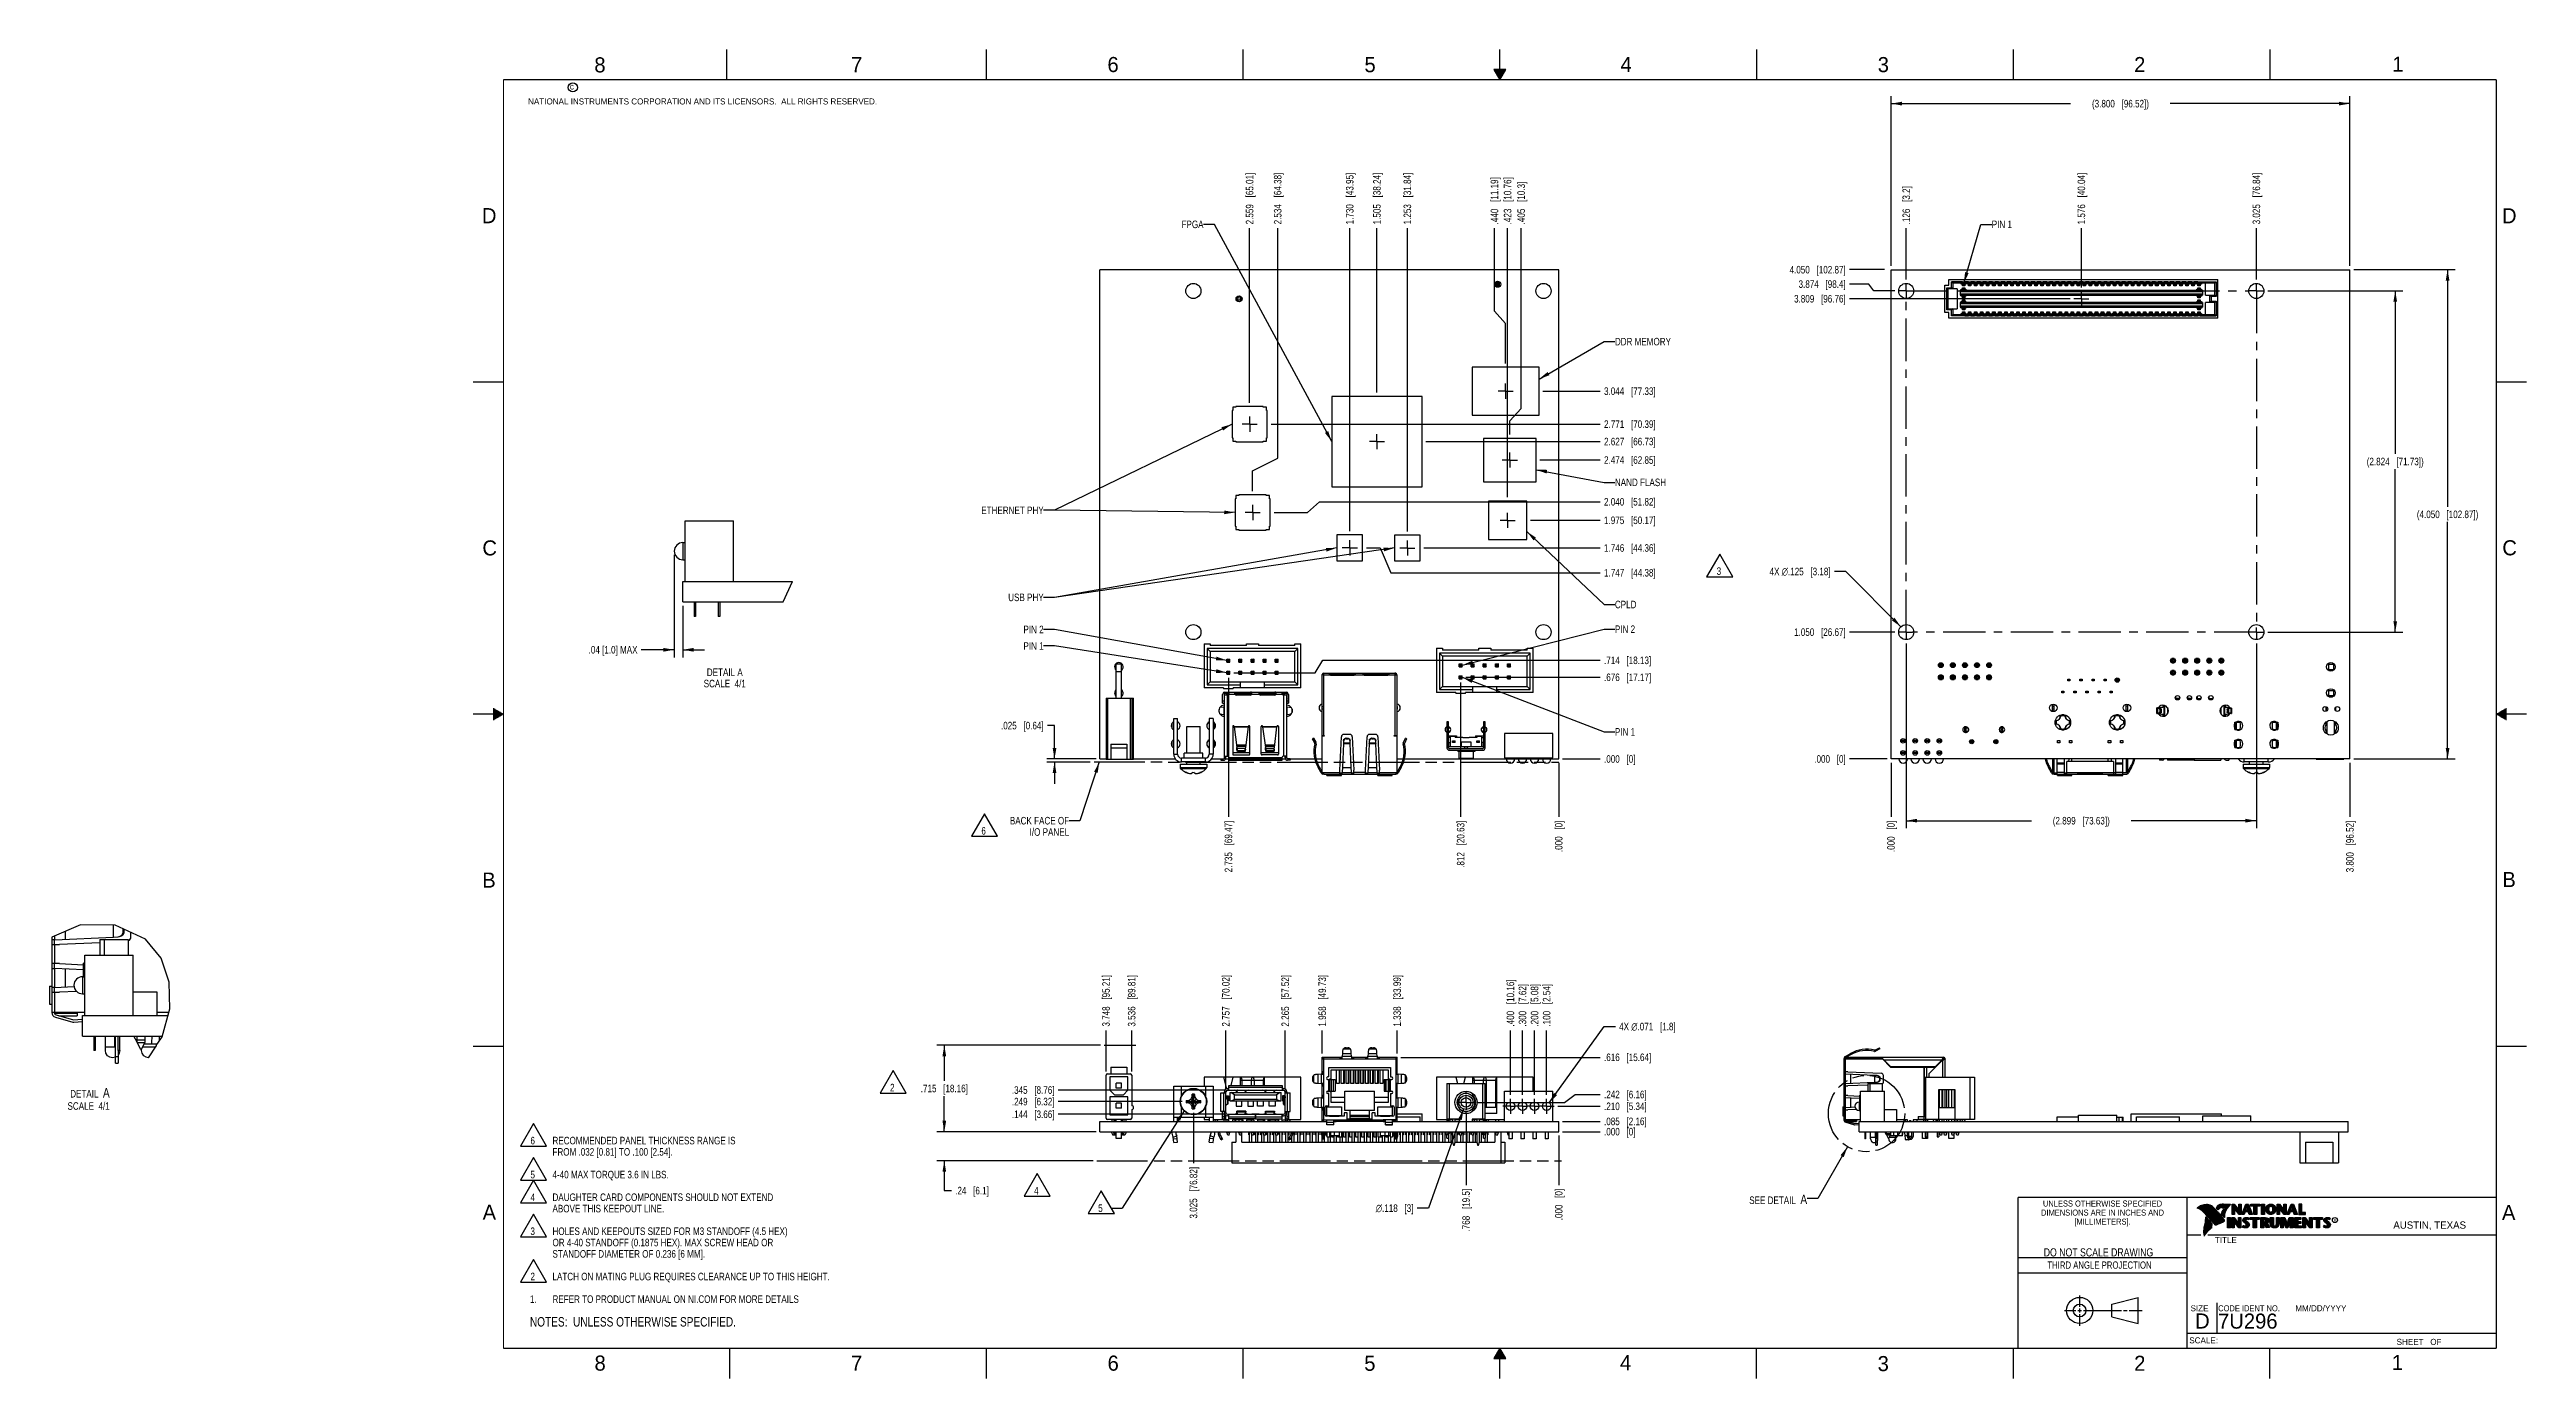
# Model space of a CAD drawing. Header units: inches. Extents: x -7 to 34, y 0 to 22.
import ezdxf

# ---------------------------------------------------------------- set-up
doc = ezdxf.new("R2010")
doc.units = ezdxf.units.IN
doc.header["$LTSCALE"] = 1.87
doc.header["$MEASUREMENT"] = 0
doc.linetypes.add('CENTER', pattern=[0.6, 0.375, -0.075, 0.075, -0.075])
doc.linetypes.add('PHANTOM', pattern=[0.8, 0.45, -0.05, 0.1, -0.05, 0.1, -0.05])
doc.layers.get('0').update_dxf_attribs({"linetype": 'CONTINUOUS'})
for name, color, linetype in [('02___PRT_ALL_AXES', 7, 'CONTINUOUS'), ('DEFAULT_3', 7, 'PHANTOM'), ('DETAIL', 7, 'CONTINUOUS'), ('DIMENSIONS', 7, 'CONTINUOUS')]:
    doc.layers.add(name, color=color, linetype=linetype)
doc.styles.get("Standard").update_dxf_attribs({"font": 'txt', "width": 0.8})
doc.styles.add('TEXTSTYLE_1', font='gdt', dxfattribs={"width": 0.8})
doc.styles.add('TEXTSTYLE_2', font='txt')
doc.styles.add('TEXTSTYLE_3', font='txt', dxfattribs={"width": 0.9})
doc.dimstyles.new('DIMSTYLE_1', dxfattribs={"dimtxt": 0.125, "dimasz": 0.18, "dimexe": 0.125, "dimexo": 0.0625, "dimgap": 0.0625, "dimtad": 0, "dimtih": 1, "dimtoh": 1, "dimdec": 3, "dimlfac": 0.5, "dimzin": 4, "dimdsep": 46, "dimtxsty": 'STANDARD', "dimblk": '_FILLED', "dimblk1": '_FILLED', "dimblk2": '_FILLED', "dimcen": 0.09, "dimadec": 3, "dimazin": 1, "dimtp": 0.01, "dimtm": 0.01, "dimtfac": 1, "dimtdec": 3, "dimtofl": 0, "dimtmove": 0, "dimatfit": 3, "dimldrblk": '_FILLED', "dimfxl": 1, "dimtolj": 1, "dimtzin": 4, "dimarcsym": 0})
doc.dimstyles.new('DIMSTYLE_2', dxfattribs={"dimtxt": 0.125, "dimasz": 0.18, "dimexe": 0.125, "dimexo": 0.0625, "dimgap": 0.0625, "dimtad": 0, "dimtih": 1, "dimtoh": 1, "dimdec": 3, "dimlfac": 0.5, "dimzin": 4, "dimdsep": 46, "dimtxsty": 'STANDARD', "dimblk": '_FILLED', "dimblk1": '_FILLED', "dimblk2": '_FILLED', "dimcen": 0.09, "dimadec": 3, "dimazin": 1, "dimtp": 0.02, "dimtm": 0.02, "dimtfac": 1, "dimtdec": 3, "dimtofl": 0, "dimtmove": 0, "dimatfit": 3, "dimldrblk": '_FILLED', "dimfxl": 1, "dimtolj": 1, "dimtzin": 4, "dimarcsym": 0})
doc.dimstyles.new('DIMSTYLE_3', dxfattribs={"dimtxt": 0.125, "dimasz": 0.18, "dimexe": 0.125, "dimexo": 0.0625, "dimgap": 0.0625, "dimtad": 0, "dimtih": 1, "dimtoh": 1, "dimlfac": 0.5, "dimzin": 4, "dimdsep": 46, "dimtxsty": 'STANDARD', "dimblk": '_FILLED', "dimblk1": '_FILLED', "dimblk2": '_FILLED', "dimcen": 0.09, "dimazin": 1, "dimtp": 0.02, "dimtm": 0.02, "dimtfac": 1, "dimtofl": 0, "dimtmove": 0, "dimatfit": 3, "dimldrblk": '_FILLED', "dimfxl": 1, "dimtolj": 1, "dimtzin": 4, "dimarcsym": 0})
doc.dimstyles.new('DIMSTYLE_4', dxfattribs={"dimtxt": 0.125, "dimasz": 0.18, "dimexe": 0.125, "dimexo": 0.0625, "dimgap": 0.03125, "dimtad": 0, "dimtih": 1, "dimtoh": 1, "dimdec": 3, "dimlfac": 0.5, "dimzin": 4, "dimdsep": 46, "dimtxsty": 'STANDARD', "dimblk": '_FILLED', "dimblk1": '_FILLED', "dimblk2": '_FILLED', "dimcen": 0.09, "dimadec": 3, "dimazin": 1, "dimtp": 0.01, "dimtm": 0.01, "dimtfac": 1, "dimtdec": 3, "dimtofl": 0, "dimtmove": 0, "dimatfit": 3, "dimldrblk": '_FILLED', "dimfxl": 1, "dimtolj": 1, "dimtzin": 4, "dimarcsym": 0})
doc.dimstyles.new('DIMSTYLE_5', dxfattribs={"dimtxt": 0.125, "dimasz": 0.18, "dimexe": 0.125, "dimexo": 0.0625, "dimgap": 0.09, "dimtad": 0, "dimtih": 1, "dimtoh": 1, "dimdec": 3, "dimlfac": 0.5, "dimzin": 4, "dimdsep": 46, "dimtxsty": 'STANDARD', "dimblk": '_FILLED', "dimblk1": '_FILLED', "dimblk2": '_FILLED', "dimcen": 0.09, "dimadec": 3, "dimazin": 1, "dimtp": 0.01, "dimtm": 0.01, "dimtfac": 1, "dimtdec": 3, "dimtofl": 0, "dimtmove": 0, "dimatfit": 1, "dimldrblk": '_FILLED', "dimfxl": 1, "dimtolj": 1, "dimtzin": 4, "dimarcsym": 0})
doc.dimstyles.new('DIMSTYLE_6', dxfattribs={"dimtxt": 0.125, "dimasz": 0.18, "dimexe": 0.125, "dimexo": 0.0625, "dimgap": 0.0625, "dimtad": 0, "dimtih": 1, "dimtoh": 1, "dimlfac": 0.25, "dimzin": 4, "dimdsep": 46, "dimtxsty": 'STANDARD', "dimblk": '_FILLED', "dimblk1": '_FILLED', "dimblk2": '_FILLED', "dimcen": 0.09, "dimazin": 1, "dimtp": 0.02, "dimtm": 0.02, "dimtfac": 1, "dimtofl": 0, "dimtmove": 0, "dimatfit": 3, "dimldrblk": '_FILLED', "dimfxl": 1, "dimtolj": 1, "dimtzin": 4, "dimarcsym": 0})
doc.dimstyles.get("Standard").update_dxf_attribs({"dimtxt": 0.125, "dimasz": 0.18, "dimexe": 0.125, "dimexo": 0.0625, "dimgap": 0.09, "dimtad": 0, "dimtih": 1, "dimtoh": 1, "dimzin": 4, "dimdsep": 46, "dimtxsty": 'STANDARD', "dimblk": '_FILLED', "dimblk1": '_FILLED', "dimblk2": '_FILLED', "dimcen": 0.09, "dimazin": 1, "dimtol": 1, "dimtp": 0.02, "dimtm": 0.02, "dimtfac": 1, "dimtofl": 0, "dimtmove": 0, "dimatfit": 3, "dimldrblk": '_FILLED', "dimfxl": 1, "dimtolj": 1, "dimtzin": 4, "dimarcsym": 0})

msp = doc.modelspace()

# ---------------------------------------------------------------- texts
at = {"color": 2, "linetype": 'CONTINUOUS', "line_spacing_factor": 0.9}
for s, insert, char_height, width, attachment_point, style in [('8', (2.0046, 21.8713), 0.25, 0.25, 1, 'TEXTSTYLE_2'), ('7', (6.2556, 21.8743), 0.25, 0.25, 1, 'TEXTSTYLE_2'), ('6', (10.5012, 21.8772), 0.25, 0.25, 1, 'TEXTSTYLE_2'), ('5', (14.7577, 21.8747), 0.25, 0.25, 1, 'TEXTSTYLE_2'), ('4', (18.9977, 21.8777), 0.25, 0.25, 1, 'TEXTSTYLE_2'), ('3', (23.257, 21.8759), 0.25, 0.25, 1, 'TEXTSTYLE_2'), ('2', (27.5025, 21.8762), 0.25, 0.25, 1, 'TEXTSTYLE_2'), ('1', (31.7781, 21.8826), 0.25, 0.25, 1, 'TEXTSTYLE_2'), ('c', (1.599, 21.4388), 0.1, 0.1, 1, 'TEXTSTYLE_2'), ('NATIONAL INSTRUMENTS CORPORATION AND ITS LICENSORS.  ALL RIGHTS RESERVED.', (0.9071, 21.1911), 0.1, 7.3, 1, 'TEXTSTYLE_2'), ('D', (0.1424, 19.375), 0.25, 0.25, 1, 'TEXTSTYLE_2'), ('D', (33.5947, 19.3736), 0.25, 0.25, 1, 'TEXTSTYLE_2'), ('C', (0.1508, 13.8746), 0.25, 0.25, 1, 'TEXTSTYLE_2'), ('C', (33.6004, 13.8767), 0.25, 0.25, 1, 'TEXTSTYLE_2'), ('B', (0.1484, 8.3757), 0.25, 0.25, 1, 'TEXTSTYLE_2'), ('B', (33.6006, 8.3845), 0.25, 0.25, 1, 'TEXTSTYLE_2'), ('A', (0.1541, 2.8761), 0.25, 0.25, 1, 'TEXTSTYLE_2'), ('UNLESS OTHERWISE SPECIFIED', (26.9799, 2.9459), 0.1, 2.34, 2, 'TEXTSTYLE_3'), ('A', (33.5939, 2.8728), 0.25, 0.25, 1, 'TEXTSTYLE_2'), ('DIMENSIONS ARE IN INCHES AND', (26.9799, 2.7959), 0.1, 2.52, 2, 'TEXTSTYLE_3'), ('[MILLIMETERS].', (26.9799, 2.6459), 0.1, 1.26, 2, 'TEXTSTYLE_3'), ('R', (30.8076, 2.6413), 0.042, 0.041979, 1, 'TEXTSTYLE_2'), ('AUSTIN, TEXAS', (31.7957, 2.599), 0.12, 1.56, 1, 'TEXTSTYLE_2'), ('TITLE', (28.8397, 2.3397), 0.1, 0.5, 1, 'TEXTSTYLE_2'), ('SIZE', (28.4379, 1.2118), 0.1, 0.4, 1, 'TEXTSTYLE_2'), ('CODE IDENT NO.', (28.8949, 1.2115), 0.1, 1.26, 1, 'TEXTSTYLE_3'), ('MM/DD/YYYY', (30.1721, 1.2121), 0.1, 1, 1, 'TEXTSTYLE_2'), ('SCALE:', (28.4164, 0.6806), 0.1, 0.6, 1, 'TEXTSTYLE_2'), ('SHEET   OF', (31.8499, 0.6557), 0.1, 1, 1, 'TEXTSTYLE_2'), ('8', (2.0074, 0.3791), 0.25, 0.25, 1, 'TEXTSTYLE_2'), ('7', (6.2553, 0.3787), 0.25, 0.25, 1, 'TEXTSTYLE_2'), ('6', (10.5033, 0.3784), 0.25, 0.25, 1, 'TEXTSTYLE_2'), ('5', (14.754, 0.3762), 0.25, 0.25, 1, 'TEXTSTYLE_2'), ('4', (18.9884, 0.3869), 0.25, 0.25, 1, 'TEXTSTYLE_2'), ('3', (23.2555, 0.371), 0.25, 0.25, 1, 'TEXTSTYLE_2'), ('2', (27.5035, 0.3763), 0.25, 0.25, 1, 'TEXTSTYLE_2'), ('1', (31.7706, 0.389), 0.25, 0.25, 1, 'TEXTSTYLE_2')]:
    msp.add_mtext(s, dxfattribs=dict(at, insert=insert, char_height=char_height, width=width, attachment_point=attachment_point, style=style))
at = {"color": 7, "linetype": 'CONTINUOUS', "insert": (26.9127, 2.1549), "char_height": 0.135, "width": 2.16, "attachment_point": 2, "line_spacing_factor": 0.9}
msp.add_mtext('DO NOT SCALE DRAWING', dxfattribs=at)
at = {"color": 2, "linetype": 'CONTINUOUS', "insert": (26.9296, 1.9368), "char_height": 0.12, "width": 2.112, "attachment_point": 2, "line_spacing_factor": 0.9}
msp.add_mtext('THIRD ANGLE PROJECTION', dxfattribs=at)
at = {"color": 7, "linetype": 'CONTINUOUS', "char_height": 0.25, "attachment_point": 1, "line_spacing_factor": 0.9, "style": 'TEXTSTYLE_2'}
for s, insert, width in [('D  ', (28.5128, 1.0764), 0.75), ('7U296', (28.8928, 1.0745), 1.25)]:
    msp.add_mtext(s, dxfattribs=dict(at, insert=insert, width=width))
at = {"layer": 'DETAIL', "color": 2, "linetype": 'CONTINUOUS', "char_height": 0.125, "line_spacing_factor": 0.9}
for s, insert, width, attachment_point in [('FPGA', (12.093, 19.1684), 0.4, 3), ('PIN 1', (25.1453, 19.1684), 0.5, 1), ('DDR MEMORY', (18.9047, 17.2272), 1, 1), ('NAND FLASH', (18.9047, 14.8977), 1, 1), ('ETHERNET PHY', (9.4447, 14.4346), 1.2, 3), ('USB PHY', (9.4447, 12.9935), 0.7, 3), ('CPLD', (18.9047, 12.8752), 0.4, 1), ('PIN 2', (9.4447, 12.4622), 0.5, 3), ('PIN 2', (18.9047, 12.4664), 0.5, 1), ('PIN 1', (9.4447, 12.1886), 0.5, 3), ('DETAIL A\\PSCALE  4/1', (4.1644, 11.754), 1, 2), ('PIN 1', (18.9047, 10.7665), 0.5, 1), ('BACK FACE OF\\PI/O PANEL', (9.8666, 9.2964), 1.2, 3), ('DETAIL  \\H0.156;A\\P\\H0.125;SCALE  4/1', (-6.0213, 4.8069), 1, 3), ('SEE DETAIL  \\H0.156;A', (22.0877, 3.0435), 1.3248, 3)]:
    msp.add_mtext(s, dxfattribs=dict(at, insert=insert, width=width, attachment_point=attachment_point))

# ---------------------------------------------------------------- blocks, each defined once
blk = doc.blocks.new('CUSTOM_NOTE_BL0', base_point=(3.625, 1.312))
at = {"color": 2, "linetype": 'CONTINUOUS', "width": 0.8}
for s, p in [('1.', (0.938, 1.25)), ('REFER TO PRODUCT MANUAL ON NI.COM FOR MORE DETAILS', (1.312, 1.25))]:
    blk.add_text(s, height=0.125, dxfattribs=at).set_placement(p)
blk = doc.blocks.new('_FILLED')
at = {"color": 0, "linetype": 'BYBLOCK'}
blk.add_solid([(0, 0), (-1, 0.17), (-1, -0.17)], dxfattribs=at)
blk = doc.blocks.new('*D0')
at = {"layer": 'DIMENSIONS', "color": 2, "linetype": 'CONTINUOUS'}
for p, q in [((9.625, 10.808), (9.507, 10.808)), ((9.625, 10.256), (9.625, 10.808)), ((10.312, 10.256), (9.5, 10.256)), ((10.217, 10.205), (9.5, 10.205)), ((9.625, 10.205), (9.625, 9.845))]:
    blk.add_line(p, q, dxfattribs=at)
at = {"layer": 'DIMENSIONS', "color": 2, "linetype": 'CONTINUOUS', "xscale": 0.18, "yscale": 0.18, "zscale": 0.18}
for p, rotation in [((9.625, 10.256), 269.9977312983), ((9.625, 10.205), 89.9977312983)]:
    blk.add_blockref('_FILLED', p, dxfattribs=dict(at, rotation=rotation))
at = {"layer": 'DIMENSIONS', "color": 2, "linetype": 'CONTINUOUS', "insert": (9.445, 10.871), "char_height": 0.125, "width": 1.125, "attachment_point": 3, "line_spacing_factor": 0.9}
blk.add_mtext('.025{\\ftxt.shx;\\W1.000000;\\H0.125000; }[0.64]', dxfattribs=at)
blk = doc.blocks.new('*D1')
at = {"layer": 'DIMENSIONS', "color": 2, "linetype": 'CONTINUOUS'}
for p, q in [((10.386, 5.515), (7.675, 5.515)), ((7.8, 5.515), (7.8, 4.925)), ((7.8, 4.085), (7.8, 4.675)), ((10.312, 4.085), (7.675, 4.085))]:
    blk.add_line(p, q, dxfattribs=at)
at = {"layer": 'DIMENSIONS', "color": 2, "linetype": 'CONTINUOUS', "xscale": 0.18, "yscale": 0.18, "zscale": 0.18}
for p, rotation in [((7.8, 5.515), 90), ((7.8, 4.085), 270)]:
    blk.add_blockref('_FILLED', p, dxfattribs=dict(at, rotation=rotation))
at = {"layer": 'DIMENSIONS', "color": 2, "linetype": 'CONTINUOUS', "insert": (7.8, 4.863), "char_height": 0.125, "width": 1.225, "attachment_point": 2, "line_spacing_factor": 0.9}
blk.add_mtext('.715{\\ftxt.shx;\\W1.000000;\\H0.125000; }[18.16]', dxfattribs=at)
blk = doc.blocks.new('*D2')
at = {"layer": 'DIMENSIONS', "color": 2, "linetype": 'CONTINUOUS'}
for p, q in [((7.8, 4.085), (7.8, 4.445)), ((10.312, 4.085), (7.675, 4.085)), ((10.263, 3.601), (7.675, 3.601)), ((7.8, 3.601), (7.8, 3.11)), ((7.8, 3.11), (7.917, 3.11))]:
    blk.add_line(p, q, dxfattribs=at)
at = {"layer": 'DIMENSIONS', "color": 2, "linetype": 'CONTINUOUS', "xscale": 0.18, "yscale": 0.18, "zscale": 0.18}
for p, rotation in [((7.8, 4.085), 270), ((7.8, 3.601), 90)]:
    blk.add_blockref('_FILLED', p, dxfattribs=dict(at, rotation=rotation))
at = {"layer": 'DIMENSIONS', "color": 2, "linetype": 'CONTINUOUS', "insert": (7.98, 3.172), "char_height": 0.125, "width": 0.925, "attachment_point": 1, "line_spacing_factor": 0.9}
blk.add_mtext('.24{\\ftxt.shx;\\W1.000000;\\H0.125000; }[6.1]', dxfattribs=at)
blk = doc.blocks.new('*D3')
at = {"layer": 'DIMENSIONS', "color": 2, "linetype": 'CONTINUOUS'}
for p, q in [((12.592, 11.684), (13.942, 11.684)), ((13.942, 11.684), (14.067, 11.889)), ((14.067, 11.889), (18.662, 11.889))]:
    blk.add_line(p, q, dxfattribs=at)
at = {"layer": 'DIMENSIONS', "color": 2, "linetype": 'CONTINUOUS', "insert": (18.725, 11.951), "char_height": 0.125, "width": 1.225, "attachment_point": 1, "line_spacing_factor": 0.9}
blk.add_mtext('.714{\\ftxt.shx;\\W1.000000;\\H0.125000; }[18.13]', dxfattribs=at)
blk = doc.blocks.new('*D4')
at = {"layer": 'DIMENSIONS', "color": 2, "linetype": 'CONTINUOUS'}
blk.add_line((18.037, 10.256), (18.662, 10.256), dxfattribs=at)
at = {"layer": 'DIMENSIONS', "color": 2, "linetype": 'CONTINUOUS', "insert": (18.725, 10.318), "char_height": 0.125, "width": 0.825, "attachment_point": 1, "line_spacing_factor": 0.9}
blk.add_mtext('.000{\\ftxt.shx;\\W1.000000;\\H0.125000; }[0]', dxfattribs=at)
blk = doc.blocks.new('*D5')
at = {"layer": 'DIMENSIONS', "color": 2, "linetype": 'CONTINUOUS'}
blk.add_line((16.438, 11.608), (18.662, 11.608), dxfattribs=at)
at = {"layer": 'DIMENSIONS', "color": 2, "linetype": 'CONTINUOUS', "insert": (18.725, 11.67), "char_height": 0.125, "width": 1.225, "attachment_point": 1, "line_spacing_factor": 0.9}
blk.add_mtext('.676{\\ftxt.shx;\\W1.000000;\\H0.125000; }[17.17]', dxfattribs=at)
blk = doc.blocks.new('*D6')
at = {"layer": 'DIMENSIONS', "color": 2, "linetype": 'CONTINUOUS'}
for p, q in [((14.789, 13.751), (15.015, 13.751)), ((15.015, 13.751), (15.193, 13.338)), ((15.193, 13.338), (18.662, 13.338))]:
    blk.add_line(p, q, dxfattribs=at)
at = {"layer": 'DIMENSIONS', "color": 2, "linetype": 'CONTINUOUS', "insert": (18.725, 13.401), "char_height": 0.125, "width": 1.325, "attachment_point": 1, "line_spacing_factor": 0.9}
blk.add_mtext('1.747{\\ftxt.shx;\\W1.000000;\\H0.125000; }[44.38]', dxfattribs=at)
blk = doc.blocks.new('*D7')
at = {"layer": 'DIMENSIONS', "color": 2, "linetype": 'CONTINUOUS'}
blk.add_line((15.743, 13.749), (18.662, 13.749), dxfattribs=at)
at = {"layer": 'DIMENSIONS', "color": 2, "linetype": 'CONTINUOUS', "insert": (18.725, 13.811), "char_height": 0.125, "width": 1.325, "attachment_point": 1, "line_spacing_factor": 0.9}
blk.add_mtext('1.746{\\ftxt.shx;\\W1.000000;\\H0.125000; }[44.36]', dxfattribs=at)
blk = doc.blocks.new('*D8')
at = {"layer": 'DIMENSIONS', "color": 2, "linetype": 'CONTINUOUS'}
blk.add_line((17.509, 14.207), (18.662, 14.207), dxfattribs=at)
at = {"layer": 'DIMENSIONS', "color": 2, "linetype": 'CONTINUOUS', "insert": (18.725, 14.269), "char_height": 0.125, "width": 1.325, "attachment_point": 1, "line_spacing_factor": 0.9}
blk.add_mtext('1.975{\\ftxt.shx;\\W1.000000;\\H0.125000; }[50.17]', dxfattribs=at)
blk = doc.blocks.new('*D9')
at = {"layer": 'DIMENSIONS', "color": 2, "linetype": 'CONTINUOUS'}
blk.add_line((17.663, 15.205), (18.662, 15.205), dxfattribs=at)
at = {"layer": 'DIMENSIONS', "color": 2, "linetype": 'CONTINUOUS', "insert": (18.725, 15.267), "char_height": 0.125, "width": 1.325, "attachment_point": 1, "line_spacing_factor": 0.9}
blk.add_mtext('2.474{\\ftxt.shx;\\W1.000000;\\H0.125000; }[62.85]', dxfattribs=at)
blk = doc.blocks.new('*D10')
at = {"layer": 'DIMENSIONS', "color": 2, "linetype": 'CONTINUOUS'}
blk.add_line((17.711, 16.345), (18.662, 16.345), dxfattribs=at)
at = {"layer": 'DIMENSIONS', "color": 2, "linetype": 'CONTINUOUS', "insert": (18.725, 16.407), "char_height": 0.125, "width": 1.325, "attachment_point": 1, "line_spacing_factor": 0.9}
blk.add_mtext('3.044{\\ftxt.shx;\\W1.000000;\\H0.125000; }[77.33]', dxfattribs=at)
blk = doc.blocks.new('*D11')
at = {"layer": 'DIMENSIONS', "color": 2, "linetype": 'CONTINUOUS'}
blk.add_line((15.774, 15.511), (18.662, 15.511), dxfattribs=at)
at = {"layer": 'DIMENSIONS', "color": 2, "linetype": 'CONTINUOUS', "insert": (18.725, 15.573), "char_height": 0.125, "width": 1.325, "attachment_point": 1, "line_spacing_factor": 0.9}
blk.add_mtext('2.627{\\ftxt.shx;\\W1.000000;\\H0.125000; }[66.73]', dxfattribs=at)
blk = doc.blocks.new('*D12')
at = {"layer": 'DIMENSIONS', "color": 2, "linetype": 'CONTINUOUS'}
blk.add_line((13.21, 15.799), (18.662, 15.799), dxfattribs=at)
at = {"layer": 'DIMENSIONS', "color": 2, "linetype": 'CONTINUOUS', "insert": (18.725, 15.861), "char_height": 0.125, "width": 1.325, "attachment_point": 1, "line_spacing_factor": 0.9}
blk.add_mtext('2.771{\\ftxt.shx;\\W1.000000;\\H0.125000; }[70.39]', dxfattribs=at)
blk = doc.blocks.new('*D13')
at = {"layer": 'DIMENSIONS', "color": 2, "linetype": 'CONTINUOUS'}
for p, q in [((13.816, 14.337), (14.011, 14.513)), ((14.011, 14.513), (18.662, 14.513)), ((13.26, 14.337), (13.816, 14.337))]:
    blk.add_line(p, q, dxfattribs=at)
at = {"layer": 'DIMENSIONS', "color": 2, "linetype": 'CONTINUOUS', "insert": (18.725, 14.576), "char_height": 0.125, "width": 1.325, "attachment_point": 1, "line_spacing_factor": 0.9}
blk.add_mtext('2.040{\\ftxt.shx;\\W1.000000;\\H0.125000; }[51.82]', dxfattribs=at)
blk = doc.blocks.new('*D14')
at = {"layer": 'DIMENSIONS', "color": 2, "linetype": 'CONTINUOUS'}
blk.add_line((16.35, 11.52), (16.35, 9.296), dxfattribs=at)
at = {"layer": 'DIMENSIONS', "color": 2, "linetype": 'CONTINUOUS', "insert": (16.288, 9.234), "char_height": 0.125, "width": 1.225, "attachment_point": 3, "rotation": 90, "line_spacing_factor": 0.9}
blk.add_mtext('.812{\\ftxt.shx;\\W1.000000;\\H0.125000; }[20.63]', dxfattribs=at)
blk = doc.blocks.new('*D15')
at = {"layer": 'DIMENSIONS', "color": 2, "linetype": 'CONTINUOUS'}
blk.add_line((17.975, 10.193), (17.975, 9.296), dxfattribs=at)
at = {"layer": 'DIMENSIONS', "color": 2, "linetype": 'CONTINUOUS', "insert": (17.912, 9.234), "char_height": 0.125, "width": 0.825, "attachment_point": 3, "rotation": 90, "line_spacing_factor": 0.9}
blk.add_mtext('.000{\\ftxt.shx;\\W1.000000;\\H0.125000; }[0]', dxfattribs=at)
blk = doc.blocks.new('*D16')
at = {"layer": 'DIMENSIONS', "color": 2, "linetype": 'CONTINUOUS'}
blk.add_line((12.504, 11.596), (12.504, 9.296), dxfattribs=at)
at = {"layer": 'DIMENSIONS', "color": 2, "linetype": 'CONTINUOUS', "insert": (12.442, 9.234), "char_height": 0.125, "width": 1.325, "attachment_point": 3, "rotation": 90, "line_spacing_factor": 0.9}
blk.add_mtext('2.735{\\ftxt.shx;\\W1.000000;\\H0.125000; }[69.47]', dxfattribs=at)
blk = doc.blocks.new('*D17')
at = {"layer": 'DIMENSIONS', "color": 2, "linetype": 'CONTINUOUS'}
blk.add_line((12.856, 16.152), (12.856, 19.043), dxfattribs=at)
at = {"layer": 'DIMENSIONS', "color": 2, "linetype": 'CONTINUOUS', "insert": (12.793, 19.106), "char_height": 0.125, "width": 1.325, "attachment_point": 1, "rotation": 90, "line_spacing_factor": 0.9}
blk.add_mtext('2.559{\\ftxt.shx;\\W1.000000;\\H0.125000; }[65.01]', dxfattribs=at)
blk = doc.blocks.new('*D18')
at = {"layer": 'DIMENSIONS', "color": 2, "linetype": 'CONTINUOUS'}
for p, q in [((13.321, 15.234), (13.321, 19.043)), ((12.906, 15.024), (13.321, 15.234)), ((12.906, 14.69), (12.906, 15.024))]:
    blk.add_line(p, q, dxfattribs=at)
at = {"layer": 'DIMENSIONS', "color": 2, "linetype": 'CONTINUOUS', "insert": (13.258, 19.106), "char_height": 0.125, "width": 1.325, "attachment_point": 1, "rotation": 90, "line_spacing_factor": 0.9}
blk.add_mtext('2.534{\\ftxt.shx;\\W1.000000;\\H0.125000; }[64.38]', dxfattribs=at)
blk = doc.blocks.new('*D19')
at = {"layer": 'DIMENSIONS', "color": 2, "linetype": 'CONTINUOUS'}
blk.add_line((14.964, 16.321), (14.964, 19.043), dxfattribs=at)
at = {"layer": 'DIMENSIONS', "color": 2, "linetype": 'CONTINUOUS', "insert": (14.901, 19.106), "char_height": 0.125, "width": 1.325, "attachment_point": 1, "rotation": 90, "line_spacing_factor": 0.9}
blk.add_mtext('1.505{\\ftxt.shx;\\W1.000000;\\H0.125000; }[38.24]', dxfattribs=at)
blk = doc.blocks.new('*D20')
at = {"layer": 'DIMENSIONS', "color": 2, "linetype": 'CONTINUOUS'}
blk.add_line((14.514, 14.026), (14.514, 19.043), dxfattribs=at)
at = {"layer": 'DIMENSIONS', "color": 2, "linetype": 'CONTINUOUS', "insert": (14.451, 19.106), "char_height": 0.125, "width": 1.325, "attachment_point": 1, "rotation": 90, "line_spacing_factor": 0.9}
blk.add_mtext('1.730{\\ftxt.shx;\\W1.000000;\\H0.125000; }[43.95]', dxfattribs=at)
blk = doc.blocks.new('*D21')
at = {"layer": 'DIMENSIONS', "color": 2, "linetype": 'CONTINUOUS'}
blk.add_line((15.468, 14.024), (15.468, 19.043), dxfattribs=at)
at = {"layer": 'DIMENSIONS', "color": 2, "linetype": 'CONTINUOUS', "insert": (15.405, 19.106), "char_height": 0.125, "width": 1.325, "attachment_point": 1, "rotation": 90, "line_spacing_factor": 0.9}
blk.add_mtext('1.253{\\ftxt.shx;\\W1.000000;\\H0.125000; }[31.84]', dxfattribs=at)
blk = doc.blocks.new('*D22')
at = {"layer": 'DIMENSIONS', "color": 2, "linetype": 'CONTINUOUS'}
for p, q in [((16.91, 17.67), (16.91, 19.043)), ((17.094, 17.464), (16.91, 17.67)), ((17.094, 16.805), (17.094, 17.464))]:
    blk.add_line(p, q, dxfattribs=at)
at = {"layer": 'DIMENSIONS', "color": 2, "linetype": 'CONTINUOUS', "insert": (16.848, 19.106), "char_height": 0.125, "width": 1.225, "attachment_point": 1, "rotation": 90, "line_spacing_factor": 0.9}
blk.add_mtext('.440{\\ftxt.shx;\\W1.000000;\\H0.125000; }[11.19]', dxfattribs=at)
blk = doc.blocks.new('*D23')
at = {"layer": 'DIMENSIONS', "color": 2, "linetype": 'CONTINUOUS'}
for p, q in [((17.352, 16.058), (17.352, 19.043)), ((17.164, 15.854), (17.352, 16.058)), ((17.164, 15.625), (17.164, 15.854))]:
    blk.add_line(p, q, dxfattribs=at)
at = {"layer": 'DIMENSIONS', "color": 2, "linetype": 'CONTINUOUS', "insert": (17.29, 19.106), "char_height": 0.125, "width": 1.125, "attachment_point": 1, "rotation": 90, "line_spacing_factor": 0.9}
blk.add_mtext('.405{\\ftxt.shx;\\W1.000000;\\H0.125000; }[10.3]', dxfattribs=at)
blk = doc.blocks.new('*D24')
at = {"layer": 'DIMENSIONS', "color": 2, "linetype": 'CONTINUOUS'}
blk.add_line((17.128, 14.588), (17.128, 19.043), dxfattribs=at)
at = {"layer": 'DIMENSIONS', "color": 2, "linetype": 'CONTINUOUS', "insert": (17.065, 19.106), "char_height": 0.125, "width": 1.225, "attachment_point": 1, "rotation": 90, "line_spacing_factor": 0.9}
blk.add_mtext('.423{\\ftxt.shx;\\W1.000000;\\H0.125000; }[10.76]', dxfattribs=at)
blk = doc.blocks.new('*D25')
at = {"layer": 'DIMENSIONS', "color": 2, "linetype": 'CONTINUOUS'}
blk.add_line((23.542, 12.356), (22.789, 12.356), dxfattribs=at)
at = {"layer": 'DIMENSIONS', "color": 2, "linetype": 'CONTINUOUS', "insert": (22.727, 12.418), "char_height": 0.125, "width": 1.325, "attachment_point": 3, "line_spacing_factor": 0.9}
blk.add_mtext('1.050{\\ftxt.shx;\\W1.000000;\\H0.125000; }[26.67]', dxfattribs=at)
blk = doc.blocks.new('*D26')
at = {"layer": 'DIMENSIONS', "color": 2, "linetype": 'CONTINUOUS'}
blk.add_line((23.414, 10.256), (22.789, 10.256), dxfattribs=at)
at = {"layer": 'DIMENSIONS', "color": 2, "linetype": 'CONTINUOUS', "insert": (22.727, 10.318), "char_height": 0.125, "width": 0.825, "attachment_point": 3, "line_spacing_factor": 0.9}
blk.add_mtext('.000{\\ftxt.shx;\\W1.000000;\\H0.125000; }[0]', dxfattribs=at)
blk = doc.blocks.new('*D27')
at = {"layer": 'DIMENSIONS', "color": 2, "linetype": 'CONTINUOUS'}
for p, q in [((23.108, 18.118), (22.789, 18.118)), ((23.191, 18.004), (23.108, 18.118)), ((23.542, 18.004), (23.191, 18.004))]:
    blk.add_line(p, q, dxfattribs=at)
at = {"layer": 'DIMENSIONS', "color": 2, "linetype": 'CONTINUOUS', "insert": (22.727, 18.18), "char_height": 0.125, "width": 1.225, "attachment_point": 3, "line_spacing_factor": 0.9}
blk.add_mtext('3.874{\\ftxt.shx;\\W1.000000;\\H0.125000; }[98.4]', dxfattribs=at)
blk = doc.blocks.new('*D28')
at = {"layer": 'DIMENSIONS', "color": 2, "linetype": 'CONTINUOUS'}
blk.add_line((23.37, 18.356), (22.789, 18.356), dxfattribs=at)
at = {"layer": 'DIMENSIONS', "color": 2, "linetype": 'CONTINUOUS', "insert": (22.727, 18.418), "char_height": 0.125, "width": 1.425, "attachment_point": 3, "line_spacing_factor": 0.9}
blk.add_mtext('4.050{\\ftxt.shx;\\W1.000000;\\H0.125000; }[102.87]', dxfattribs=at)
blk = doc.blocks.new('*D29')
at = {"layer": 'DIMENSIONS', "color": 2, "linetype": 'CONTINUOUS'}
blk.add_line((23.477, 10.193), (23.477, 9.296), dxfattribs=at)
at = {"layer": 'DIMENSIONS', "color": 2, "linetype": 'CONTINUOUS', "insert": (23.414, 9.234), "char_height": 0.125, "width": 0.825, "attachment_point": 3, "rotation": 90, "line_spacing_factor": 0.9}
blk.add_mtext('.000{\\ftxt.shx;\\W1.000000;\\H0.125000; }[0]', dxfattribs=at)
blk = doc.blocks.new('*D30')
at = {"layer": 'DIMENSIONS', "color": 2, "linetype": 'CONTINUOUS'}
blk.add_line((23.729, 18.191), (23.729, 19.043), dxfattribs=at)
at = {"layer": 'DIMENSIONS', "color": 2, "linetype": 'CONTINUOUS', "insert": (23.667, 19.106), "char_height": 0.125, "width": 1.025, "attachment_point": 1, "rotation": 90, "line_spacing_factor": 0.9}
blk.add_mtext('.126{\\ftxt.shx;\\W1.000000;\\H0.125000; }[3.2]', dxfattribs=at)
blk = doc.blocks.new('*D31')
at = {"layer": 'DIMENSIONS', "color": 2, "linetype": 'CONTINUOUS'}
blk.add_line((29.527, 18.191), (29.527, 19.043), dxfattribs=at)
at = {"layer": 'DIMENSIONS', "color": 2, "linetype": 'CONTINUOUS', "insert": (29.465, 19.106), "char_height": 0.125, "width": 1.325, "attachment_point": 1, "rotation": 90, "line_spacing_factor": 0.9}
blk.add_mtext('3.025{\\ftxt.shx;\\W1.000000;\\H0.125000; }[76.84]', dxfattribs=at)
blk = doc.blocks.new('*D32')
at = {"layer": 'DIMENSIONS', "color": 2, "linetype": 'CONTINUOUS'}
blk.add_line((31.077, 10.193), (31.077, 9.296), dxfattribs=at)
at = {"layer": 'DIMENSIONS', "color": 2, "linetype": 'CONTINUOUS', "insert": (31.014, 9.234), "char_height": 0.125, "width": 1.325, "attachment_point": 3, "rotation": 90, "line_spacing_factor": 0.9}
blk.add_mtext('3.800{\\ftxt.shx;\\W1.000000;\\H0.125000; }[96.52]', dxfattribs=at)
blk = doc.blocks.new('*D33')
at = {"layer": 'DIMENSIONS', "color": 2, "linetype": 'CONTINUOUS'}
for p, q in [((23.729, 12.168), (23.729, 9.109)), ((29.527, 12.168), (29.527, 9.109)), ((23.729, 9.234), (25.803, 9.234)), ((29.527, 9.234), (27.453, 9.234))]:
    blk.add_line(p, q, dxfattribs=at)
at = {"layer": 'DIMENSIONS', "color": 2, "linetype": 'CONTINUOUS', "xscale": 0.18, "yscale": 0.18, "zscale": 0.18, "rotation": 180}
blk.add_blockref('_FILLED', (23.729, 9.234), dxfattribs=at)
at = {"layer": 'DIMENSIONS', "color": 2, "linetype": 'CONTINUOUS', "xscale": 0.18, "yscale": 0.18, "zscale": 0.18}
blk.add_blockref('_FILLED', (29.527, 9.234), dxfattribs=at)
at = {"layer": 'DIMENSIONS', "color": 2, "linetype": 'CONTINUOUS', "insert": (26.628, 9.296), "char_height": 0.125, "width": 1.525, "attachment_point": 2, "line_spacing_factor": 0.9}
blk.add_mtext('(2.899{\\ftxt.shx;\\W1.000000;\\H0.125000; }[73.63])', dxfattribs=at)
blk = doc.blocks.new('*D34')
at = {"layer": 'DIMENSIONS', "color": 2, "linetype": 'CONTINUOUS'}
for p, q in [((31.139, 18.356), (32.819, 18.356)), ((32.694, 18.356), (32.694, 14.431)), ((32.694, 10.256), (32.694, 14.181)), ((31.139, 10.256), (32.819, 10.256))]:
    blk.add_line(p, q, dxfattribs=at)
at = {"layer": 'DIMENSIONS', "color": 2, "linetype": 'CONTINUOUS', "xscale": 0.18, "yscale": 0.18, "zscale": 0.18}
for p, rotation in [((32.694, 18.356), 90), ((32.694, 10.256), 270)]:
    blk.add_blockref('_FILLED', p, dxfattribs=dict(at, rotation=rotation))
at = {"layer": 'DIMENSIONS', "color": 2, "linetype": 'CONTINUOUS', "insert": (32.694, 14.368), "char_height": 0.125, "width": 1.625, "attachment_point": 2, "line_spacing_factor": 0.9}
blk.add_mtext('(4.050{\\ftxt.shx;\\W1.000000;\\H0.125000; }[102.87])', dxfattribs=at)
blk = doc.blocks.new('*D35')
at = {"layer": 'DIMENSIONS', "color": 2, "linetype": 'CONTINUOUS'}
for p, q in [((29.715, 18.004), (31.952, 18.004)), ((31.827, 18.004), (31.827, 15.305)), ((31.827, 12.356), (31.827, 15.055)), ((29.715, 12.356), (31.952, 12.356))]:
    blk.add_line(p, q, dxfattribs=at)
at = {"layer": 'DIMENSIONS', "color": 2, "linetype": 'CONTINUOUS', "xscale": 0.18, "yscale": 0.18, "zscale": 0.18}
for p, rotation in [((31.827, 18.004), 90), ((31.827, 12.356), 270)]:
    blk.add_blockref('_FILLED', p, dxfattribs=dict(at, rotation=rotation))
at = {"layer": 'DIMENSIONS', "color": 2, "linetype": 'CONTINUOUS', "insert": (31.827, 15.242), "char_height": 0.125, "width": 1.525, "attachment_point": 2, "line_spacing_factor": 0.9}
blk.add_mtext('(2.824{\\ftxt.shx;\\W1.000000;\\H0.125000; }[71.73])', dxfattribs=at)
blk = doc.blocks.new('*D36')
at = {"layer": 'DIMENSIONS', "color": 2, "linetype": 'CONTINUOUS'}
for p, q in [((23.477, 18.418), (23.477, 21.23)), ((23.477, 21.105), (26.452, 21.105)), ((31.077, 21.105), (28.102, 21.105)), ((31.077, 18.418), (31.077, 21.23))]:
    blk.add_line(p, q, dxfattribs=at)
at = {"layer": 'DIMENSIONS', "color": 2, "linetype": 'CONTINUOUS', "xscale": 0.18, "yscale": 0.18, "zscale": 0.18, "rotation": 180}
blk.add_blockref('_FILLED', (23.477, 21.105), dxfattribs=at)
at = {"layer": 'DIMENSIONS', "color": 2, "linetype": 'CONTINUOUS', "xscale": 0.18, "yscale": 0.18, "zscale": 0.18}
blk.add_blockref('_FILLED', (31.077, 21.105), dxfattribs=at)
at = {"layer": 'DIMENSIONS', "color": 2, "linetype": 'CONTINUOUS', "insert": (27.277, 21.167), "char_height": 0.125, "width": 1.525, "attachment_point": 2, "line_spacing_factor": 0.9}
blk.add_mtext('(3.800{\\ftxt.shx;\\W1.000000;\\H0.125000; }[96.52])', dxfattribs=at)
blk = doc.blocks.new('*D37')
at = {"layer": 'DIMENSIONS', "color": 2, "linetype": 'CONTINUOUS'}
blk.add_line((16.439, 4.382), (16.439, 3.201), dxfattribs=at)
at = {"layer": 'DIMENSIONS', "color": 2, "linetype": 'CONTINUOUS', "insert": (16.377, 3.139), "char_height": 0.125, "width": 1.125, "attachment_point": 3, "rotation": 90, "line_spacing_factor": 0.9}
blk.add_mtext('.768{\\ftxt.shx;\\W1.000000;\\H0.125000; }[19.5]', dxfattribs=at)
blk = doc.blocks.new('*D38')
at = {"layer": 'DIMENSIONS', "color": 2, "linetype": 'CONTINUOUS'}
blk.add_line((17.975, 4.023), (17.975, 3.201), dxfattribs=at)
at = {"layer": 'DIMENSIONS', "color": 2, "linetype": 'CONTINUOUS', "insert": (17.912, 3.139), "char_height": 0.125, "width": 0.825, "attachment_point": 3, "rotation": 90, "line_spacing_factor": 0.9}
blk.add_mtext('.000{\\ftxt.shx;\\W1.000000;\\H0.125000; }[0]', dxfattribs=at)
blk = doc.blocks.new('*D39')
at = {"layer": 'DIMENSIONS', "color": 2, "linetype": 'CONTINUOUS'}
blk.add_line((11.926, 4.395), (11.926, 3.564), dxfattribs=at)
at = {"layer": 'DIMENSIONS', "color": 2, "linetype": 'CONTINUOUS', "insert": (11.863, 3.502), "char_height": 0.125, "width": 1.325, "attachment_point": 3, "rotation": 90, "line_spacing_factor": 0.9}
blk.add_mtext('3.025{\\ftxt.shx;\\W1.000000;\\H0.125000; }[76.82]', dxfattribs=at)
blk = doc.blocks.new('*D40')
at = {"layer": 'DIMENSIONS', "color": 2, "linetype": 'CONTINUOUS'}
blk.add_line((10.478, 5.081), (10.478, 5.763), dxfattribs=at)
at = {"layer": 'DIMENSIONS', "color": 2, "linetype": 'CONTINUOUS', "insert": (10.415, 5.825), "char_height": 0.125, "width": 1.325, "attachment_point": 1, "rotation": 90, "line_spacing_factor": 0.9}
blk.add_mtext('3.748{\\ftxt.shx;\\W1.000000;\\H0.125000; }[95.21]', dxfattribs=at)
blk = doc.blocks.new('*D41')
at = {"layer": 'DIMENSIONS', "color": 2, "linetype": 'CONTINUOUS'}
blk.add_line((10.903, 5.081), (10.903, 5.763), dxfattribs=at)
at = {"layer": 'DIMENSIONS', "color": 2, "linetype": 'CONTINUOUS', "insert": (10.84, 5.825), "char_height": 0.125, "width": 1.325, "attachment_point": 1, "rotation": 90, "line_spacing_factor": 0.9}
blk.add_mtext('3.536{\\ftxt.shx;\\W1.000000;\\H0.125000; }[89.81]', dxfattribs=at)
blk = doc.blocks.new('*D42')
at = {"layer": 'DIMENSIONS', "color": 2, "linetype": 'CONTINUOUS'}
blk.add_line((12.461, 4.79), (12.461, 5.763), dxfattribs=at)
at = {"layer": 'DIMENSIONS', "color": 2, "linetype": 'CONTINUOUS', "insert": (12.399, 5.825), "char_height": 0.125, "width": 1.325, "attachment_point": 1, "rotation": 90, "line_spacing_factor": 0.9}
blk.add_mtext('2.757{\\ftxt.shx;\\W1.000000;\\H0.125000; }[70.02]', dxfattribs=at)
blk = doc.blocks.new('*D43')
at = {"layer": 'DIMENSIONS', "color": 2, "linetype": 'CONTINUOUS'}
blk.add_line((13.446, 4.806), (13.446, 5.763), dxfattribs=at)
at = {"layer": 'DIMENSIONS', "color": 2, "linetype": 'CONTINUOUS', "insert": (13.383, 5.825), "char_height": 0.125, "width": 1.325, "attachment_point": 1, "rotation": 90, "line_spacing_factor": 0.9}
blk.add_mtext('2.265{\\ftxt.shx;\\W1.000000;\\H0.125000; }[57.52]', dxfattribs=at)
blk = doc.blocks.new('*D44')
at = {"layer": 'DIMENSIONS', "color": 2, "linetype": 'CONTINUOUS'}
blk.add_line((14.059, 5.379), (14.059, 5.763), dxfattribs=at)
at = {"layer": 'DIMENSIONS', "color": 2, "linetype": 'CONTINUOUS', "insert": (13.996, 5.825), "char_height": 0.125, "width": 1.325, "attachment_point": 1, "rotation": 90, "line_spacing_factor": 0.9}
blk.add_mtext('1.958{\\ftxt.shx;\\W1.000000;\\H0.125000; }[49.73]', dxfattribs=at)
blk = doc.blocks.new('*D45')
at = {"layer": 'DIMENSIONS', "color": 2, "linetype": 'CONTINUOUS'}
blk.add_line((15.298, 5.379), (15.298, 5.763), dxfattribs=at)
at = {"layer": 'DIMENSIONS', "color": 2, "linetype": 'CONTINUOUS', "insert": (15.236, 5.825), "char_height": 0.125, "width": 1.325, "attachment_point": 1, "rotation": 90, "line_spacing_factor": 0.9}
blk.add_mtext('1.338{\\ftxt.shx;\\W1.000000;\\H0.125000; }[33.99]', dxfattribs=at)
blk = doc.blocks.new('*D46')
at = {"layer": 'DIMENSIONS', "color": 2, "linetype": 'CONTINUOUS'}
blk.add_line((17.174, 4.693), (17.174, 5.763), dxfattribs=at)
at = {"layer": 'DIMENSIONS', "color": 2, "linetype": 'CONTINUOUS', "insert": (17.112, 5.825), "char_height": 0.125, "width": 1.225, "attachment_point": 1, "rotation": 90, "line_spacing_factor": 0.9}
blk.add_mtext('.400{\\ftxt.shx;\\W1.000000;\\H0.125000; }[10.16]', dxfattribs=at)
blk = doc.blocks.new('*D47')
at = {"layer": 'DIMENSIONS', "color": 2, "linetype": 'CONTINUOUS'}
blk.add_line((17.374, 4.693), (17.374, 5.763), dxfattribs=at)
at = {"layer": 'DIMENSIONS', "color": 2, "linetype": 'CONTINUOUS', "insert": (17.312, 5.825), "char_height": 0.125, "width": 1.125, "attachment_point": 1, "rotation": 90, "line_spacing_factor": 0.9}
blk.add_mtext('.300{\\ftxt.shx;\\W1.000000;\\H0.125000; }[7.62]', dxfattribs=at)
blk = doc.blocks.new('*D48')
at = {"layer": 'DIMENSIONS', "color": 2, "linetype": 'CONTINUOUS'}
blk.add_line((17.574, 4.693), (17.574, 5.763), dxfattribs=at)
at = {"layer": 'DIMENSIONS', "color": 2, "linetype": 'CONTINUOUS', "insert": (17.512, 5.825), "char_height": 0.125, "width": 1.125, "attachment_point": 1, "rotation": 90, "line_spacing_factor": 0.9}
blk.add_mtext('.200{\\ftxt.shx;\\W1.000000;\\H0.125000; }[5.08]', dxfattribs=at)
blk = doc.blocks.new('*D49')
at = {"layer": 'DIMENSIONS', "color": 2, "linetype": 'CONTINUOUS'}
blk.add_line((17.774, 4.693), (17.774, 5.763), dxfattribs=at)
at = {"layer": 'DIMENSIONS', "color": 2, "linetype": 'CONTINUOUS', "insert": (17.712, 5.825), "char_height": 0.125, "width": 1.125, "attachment_point": 1, "rotation": 90, "line_spacing_factor": 0.9}
blk.add_mtext('.100{\\ftxt.shx;\\W1.000000;\\H0.125000; }[2.54]', dxfattribs=at)
blk = doc.blocks.new('*D50')
at = {"layer": 'DIMENSIONS', "color": 2, "linetype": 'CONTINUOUS'}
blk.add_line((18.037, 4.255), (18.662, 4.255), dxfattribs=at)
at = {"layer": 'DIMENSIONS', "color": 2, "linetype": 'CONTINUOUS', "insert": (18.725, 4.318), "char_height": 0.125, "width": 1.125, "attachment_point": 1, "line_spacing_factor": 0.9}
blk.add_mtext('.085{\\ftxt.shx;\\W1.000000;\\H0.125000; }[2.16]', dxfattribs=at)
blk = doc.blocks.new('*D51')
at = {"layer": 'DIMENSIONS', "color": 2, "linetype": 'CONTINUOUS'}
blk.add_line((18.037, 4.085), (18.662, 4.085), dxfattribs=at)
at = {"layer": 'DIMENSIONS', "color": 2, "linetype": 'CONTINUOUS', "insert": (18.725, 4.148), "char_height": 0.125, "width": 0.825, "attachment_point": 1, "line_spacing_factor": 0.9}
blk.add_mtext('.000{\\ftxt.shx;\\W1.000000;\\H0.125000; }[0]', dxfattribs=at)
blk = doc.blocks.new('*D52')
at = {"layer": 'DIMENSIONS', "color": 2, "linetype": 'CONTINUOUS'}
blk.add_line((17.962, 4.505), (18.662, 4.505), dxfattribs=at)
at = {"layer": 'DIMENSIONS', "color": 2, "linetype": 'CONTINUOUS', "insert": (18.725, 4.568), "char_height": 0.125, "width": 1.125, "attachment_point": 1, "line_spacing_factor": 0.9}
blk.add_mtext('.210{\\ftxt.shx;\\W1.000000;\\H0.125000; }[5.34]', dxfattribs=at)
blk = doc.blocks.new('*D53')
at = {"layer": 'DIMENSIONS', "color": 2, "linetype": 'CONTINUOUS'}
blk.add_line((15.361, 5.316), (18.662, 5.316), dxfattribs=at)
at = {"layer": 'DIMENSIONS', "color": 2, "linetype": 'CONTINUOUS', "insert": (18.725, 5.379), "char_height": 0.125, "width": 1.225, "attachment_point": 1, "line_spacing_factor": 0.9}
blk.add_mtext('.616{\\ftxt.shx;\\W1.000000;\\H0.125000; }[15.64]', dxfattribs=at)
blk = doc.blocks.new('*D54')
at = {"layer": 'DIMENSIONS', "color": 2, "linetype": 'CONTINUOUS'}
for p, q in [((16.627, 4.57), (18.07, 4.57)), ((18.07, 4.57), (18.244, 4.701)), ((18.244, 4.701), (18.662, 4.701))]:
    blk.add_line(p, q, dxfattribs=at)
at = {"layer": 'DIMENSIONS', "color": 2, "linetype": 'CONTINUOUS', "insert": (18.725, 4.763), "char_height": 0.125, "width": 1.125, "attachment_point": 1, "line_spacing_factor": 0.9}
blk.add_mtext('.242{\\ftxt.shx;\\W1.000000;\\H0.125000; }[6.16]', dxfattribs=at)
blk = doc.blocks.new('*D55')
at = {"layer": 'DIMENSIONS', "color": 2, "linetype": 'CONTINUOUS'}
blk.add_line((12.435, 4.373), (9.687, 4.373), dxfattribs=at)
at = {"layer": 'DIMENSIONS', "color": 2, "linetype": 'CONTINUOUS', "insert": (9.625, 4.436), "char_height": 0.125, "width": 1.125, "attachment_point": 3, "line_spacing_factor": 0.9}
blk.add_mtext('.144{\\ftxt.shx;\\W1.000000;\\H0.125000; }[3.66]', dxfattribs=at)
blk = doc.blocks.new('*D56')
at = {"layer": 'DIMENSIONS', "color": 2, "linetype": 'CONTINUOUS'}
blk.add_line((12.434, 4.775), (9.687, 4.775), dxfattribs=at)
at = {"layer": 'DIMENSIONS', "color": 2, "linetype": 'CONTINUOUS', "insert": (9.625, 4.837), "char_height": 0.125, "width": 1.125, "attachment_point": 3, "line_spacing_factor": 0.9}
blk.add_mtext('.345{\\ftxt.shx;\\W1.000000;\\H0.125000; }[8.76]', dxfattribs=at)
blk = doc.blocks.new('*D57')
at = {"layer": 'DIMENSIONS', "color": 2, "linetype": 'CONTINUOUS'}
blk.add_line((11.738, 4.583), (9.687, 4.583), dxfattribs=at)
at = {"layer": 'DIMENSIONS', "color": 2, "linetype": 'CONTINUOUS', "insert": (9.625, 4.646), "char_height": 0.125, "width": 1.125, "attachment_point": 3, "line_spacing_factor": 0.9}
blk.add_mtext('.249{\\ftxt.shx;\\W1.000000;\\H0.125000; }[6.32]', dxfattribs=at)
blk = doc.blocks.new('*D58')
at = {"layer": 'DIMENSIONS', "color": 2, "linetype": 'CONTINUOUS'}
for p, q in [((16.4, 4.459), (15.819, 2.819)), ((15.819, 2.819), (15.632, 2.819))]:
    blk.add_line(p, q, dxfattribs=at)
at = {"layer": 'DIMENSIONS', "color": 2, "linetype": 'CONTINUOUS', "xscale": 0.18, "yscale": 0.18, "zscale": 0.18, "rotation": 70.5010164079}
blk.add_blockref('_FILLED', (16.4, 4.459), dxfattribs=at)
at = {"layer": 'DIMENSIONS', "color": 2, "linetype": 'CONTINUOUS', "insert": (15.569, 2.882), "char_height": 0.125, "width": 0.99167, "attachment_point": 3, "line_spacing_factor": 0.9, "style": 'TEXTSTYLE_1'}
blk.add_mtext('{\\fgdt;n}\\ftxt;.118{\\ftxt.shx;\\W1.000000;\\H0.125000; }[3]', dxfattribs=at)
blk = doc.blocks.new('*D59')
at = {"layer": 'DIMENSIONS', "color": 2, "linetype": 'CONTINUOUS'}
for p, q in [((17.816, 4.563), (18.725, 5.825)), ((18.725, 5.825), (18.912, 5.825))]:
    blk.add_line(p, q, dxfattribs=at)
at = {"layer": 'DIMENSIONS', "color": 2, "linetype": 'CONTINUOUS', "xscale": 0.18, "yscale": 0.18, "zscale": 0.18, "rotation": 234.2457894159}
blk.add_blockref('_FILLED', (17.816, 4.563), dxfattribs=at)
at = {"layer": 'DIMENSIONS', "color": 2, "linetype": 'CONTINUOUS', "insert": (18.975, 5.888), "char_height": 0.125, "width": 1.49167, "attachment_point": 1, "line_spacing_factor": 0.9}
blk.add_mtext('4X \\fgdt;{\\fgdt;n}\\ftxt;.071{\\ftxt.shx;\\W1.000000;\\H0.125000; }[1.8]', dxfattribs=at)
blk = doc.blocks.new('*D60')
at = {"layer": 'DIMENSIONS', "color": 2, "linetype": 'CONTINUOUS'}
for p, q in [((22.727, 13.358), (22.539, 13.358)), ((23.641, 12.444), (22.727, 13.358))]:
    blk.add_line(p, q, dxfattribs=at)
at = {"layer": 'DIMENSIONS', "color": 2, "linetype": 'CONTINUOUS', "xscale": 0.18, "yscale": 0.18, "zscale": 0.18, "rotation": 314.9905057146}
blk.add_blockref('_FILLED', (23.641, 12.444), dxfattribs=at)
at = {"layer": 'DIMENSIONS', "color": 2, "linetype": 'CONTINUOUS', "insert": (22.477, 13.421), "char_height": 0.125, "width": 1.59167, "attachment_point": 3, "line_spacing_factor": 0.9}
blk.add_mtext('4X \\fgdt;{\\fgdt;n}\\ftxt;.125{\\ftxt.shx;\\W1.000000;\\H0.125000; }[3.18]', dxfattribs=at)
blk = doc.blocks.new('*D61')
at = {"layer": 'DIMENSIONS', "color": 2, "linetype": 'CONTINUOUS'}
blk.add_line((26.629, 18.062), (26.629, 19.043), dxfattribs=at)
at = {"layer": 'DIMENSIONS', "color": 2, "linetype": 'CONTINUOUS', "insert": (26.567, 19.106), "char_height": 0.125, "width": 1.325, "attachment_point": 1, "rotation": 90, "line_spacing_factor": 0.9}
blk.add_mtext('1.576{\\ftxt.shx;\\W1.000000;\\H0.125000; }[40.04]', dxfattribs=at)
blk = doc.blocks.new('*D62')
at = {"layer": 'DIMENSIONS', "color": 2, "linetype": 'CONTINUOUS'}
blk.add_line((26.442, 17.875), (22.789, 17.875), dxfattribs=at)
at = {"layer": 'DIMENSIONS', "color": 2, "linetype": 'CONTINUOUS', "insert": (22.727, 17.937), "char_height": 0.125, "width": 1.325, "attachment_point": 3, "line_spacing_factor": 0.9}
blk.add_mtext('3.809{\\ftxt.shx;\\W1.000000;\\H0.125000; }[96.76]', dxfattribs=at)
blk = doc.blocks.new('*D63')
at = {"layer": 'DIMENSIONS', "color": 2, "linetype": 'CONTINUOUS'}
for p, q in [((3.328, 13.633), (3.328, 12.001)), ((3.468, 12.793), (3.468, 12.001)), ((3.328, 12.063), (2.782, 12.063)), ((3.328, 12.001), (3.328, 11.938)), ((3.468, 12.063), (3.828, 12.063)), ((3.468, 12.001), (3.468, 11.938))]:
    blk.add_line(p, q, dxfattribs=at)
at = {"layer": 'DIMENSIONS', "color": 2, "linetype": 'CONTINUOUS', "xscale": 0.18, "yscale": 0.18, "zscale": 0.18}
blk.add_blockref('_FILLED', (3.328, 12.063), dxfattribs=at)
at = {"layer": 'DIMENSIONS', "color": 2, "linetype": 'CONTINUOUS', "xscale": 0.18, "yscale": 0.18, "zscale": 0.18, "rotation": 180}
blk.add_blockref('_FILLED', (3.468, 12.063), dxfattribs=at)
at = {"layer": 'DIMENSIONS', "color": 2, "linetype": 'CONTINUOUS', "insert": (2.72, 12.126), "char_height": 0.125, "width": 1.3, "attachment_point": 3, "line_spacing_factor": 0.9}
blk.add_mtext('.04 [1.0] MAX', dxfattribs=at)
blk = doc.blocks.new('NOTES_HEADER_BL1', base_point=(3.1215, 0.9375))
at = {"layer": 'DETAIL', "color": 2, "linetype": 'CONTINUOUS', "width": 0.8}
blk.add_text('NOTES:  UNLESS OTHERWISE SPECIFIED.', height=0.156, dxfattribs=at).set_placement((0.9375, 0.8595))
blk = doc.blocks.new('CUSTOM_NOTE_BL2', base_point=(3.948, 1.784))
at = {"layer": 'DETAIL', "color": 2, "linetype": 'CONTINUOUS'}
for p, q in [((0.999, 1.971), (0.783, 1.596)), ((1.215, 1.596), (0.999, 1.971)), ((0.783, 1.596), (1.215, 1.596))]:
    blk.add_line(p, q, dxfattribs=at)
at = {"layer": 'DETAIL', "color": 2, "linetype": 'CONTINUOUS', "width": 0.8}
for s, p in [('2', (0.947, 1.625)), ('LATCH ON MATING PLUG REQUIRES CLEARANCE UP TO THIS HEIGHT.', (1.312, 1.625))]:
    blk.add_text(s, height=0.125, dxfattribs=at).set_placement(p)
blk = doc.blocks.new('CUSTOM_NOTE_BL3', base_point=(3.548, 2.361))
at = {"layer": 'DETAIL', "color": 2, "linetype": 'CONTINUOUS'}
for p, q in [((0.999, 2.721), (0.783, 2.346)), ((1.215, 2.346), (0.999, 2.721)), ((0.783, 2.346), (1.215, 2.346))]:
    blk.add_line(p, q, dxfattribs=at)
at = {"layer": 'DETAIL', "color": 2, "linetype": 'CONTINUOUS', "width": 0.8}
for s, p in [('3', (0.947, 2.375)), ('HOLES AND KEEPOUTS SIZED FOR M3 STANDOFF (4.5 HEX)', (1.312, 2.375)), ('OR 4-40 STANDOFF (0.1875 HEX). MAX SCREW HEAD OR', (1.312, 2.188)), ('STANDOFF DIAMETER OF 0.236 [6 MM].', (1.312, 2))]:
    blk.add_text(s, height=0.125, dxfattribs=at).set_placement(p)
blk = doc.blocks.new('CUSTOM_NOTE_BL4', base_point=(3.148, 3.017))
at = {"layer": 'DETAIL', "color": 2, "linetype": 'CONTINUOUS'}
for p, q in [((0.999, 3.284), (0.783, 2.909)), ((1.215, 2.909), (0.999, 3.284)), ((0.783, 2.909), (1.215, 2.909))]:
    blk.add_line(p, q, dxfattribs=at)
at = {"layer": 'DETAIL', "color": 2, "linetype": 'CONTINUOUS', "width": 0.8}
for s, p in [('4', (0.947, 2.937)), ('ABOVE THIS KEEPOUT LINE.', (1.312, 2.75)), ('DAUGHTER CARD COMPONENTS SHOULD NOT EXTEND', (1.312, 2.938))]:
    blk.add_text(s, height=0.125, dxfattribs=at).set_placement(p)
blk = doc.blocks.new('CUSTOM_NOTE_BL5', base_point=(2.398, 3.471))
at = {"layer": 'DETAIL', "color": 2, "linetype": 'CONTINUOUS'}
for p, q in [((0.999, 3.659), (0.783, 3.284)), ((0.783, 3.284), (1.215, 3.284)), ((1.215, 3.284), (0.999, 3.659))]:
    blk.add_line(p, q, dxfattribs=at)
at = {"layer": 'DETAIL', "color": 2, "linetype": 'CONTINUOUS', "width": 0.8}
for s, p in [('5', (0.947, 3.312)), ('4-40 MAX TORQUE 3.6 IN LBS.', (1.312, 3.312))]:
    blk.add_text(s, height=0.125, dxfattribs=at).set_placement(p)
blk = doc.blocks.new('CUSTOM_NOTE_BL6', base_point=(2.848, 3.954))
at = {"layer": 'DETAIL', "color": 2, "linetype": 'CONTINUOUS'}
for p, q in [((0.999, 4.221), (0.783, 3.846)), ((1.215, 3.846), (0.999, 4.221)), ((0.783, 3.846), (1.215, 3.846))]:
    blk.add_line(p, q, dxfattribs=at)
at = {"layer": 'DETAIL', "color": 2, "linetype": 'CONTINUOUS', "width": 0.8}
for s, p in [('6', (0.947, 3.875)), ('RECOMMENDED PANEL THICKNESS RANGE IS', (1.312, 3.875)), ('FROM .032 [0.81] TO .100 [2.54].', (1.312, 3.688))]:
    blk.add_text(s, height=0.125, dxfattribs=at).set_placement(p)
blk = doc.blocks.new('FLAG_TRIANGLE_BL7', base_point=(8.466, 9.163))
at = {"layer": 'DETAIL', "color": 2, "linetype": 'CONTINUOUS'}
for p, q in [((8.466, 9.35), (8.249, 8.975)), ((8.682, 8.975), (8.466, 9.35)), ((8.249, 8.975), (8.682, 8.975))]:
    blk.add_line(p, q, dxfattribs=at)
at = {"layer": 'DETAIL', "color": 2, "linetype": 'CONTINUOUS', "width": 0.8}
blk.add_text('6', height=0.125, dxfattribs=at).set_placement((8.414, 9.004))
blk = doc.blocks.new('FLAG_TRIANGLE_BL8', base_point=(20.64, 13.462))
at = {"layer": 'DETAIL', "color": 2, "linetype": 'CONTINUOUS'}
for p, q in [((20.64, 13.649), (20.424, 13.274)), ((20.857, 13.274), (20.64, 13.649)), ((20.424, 13.274), (20.857, 13.274))]:
    blk.add_line(p, q, dxfattribs=at)
at = {"layer": 'DETAIL', "color": 2, "linetype": 'CONTINUOUS', "width": 0.8}
blk.add_text('3', height=0.125, dxfattribs=at).set_placement((20.589, 13.303))
blk = doc.blocks.new('FLAG_TRIANGLE_BL9', base_point=(6.954, 4.912))
at = {"layer": 'DETAIL', "color": 2, "linetype": 'CONTINUOUS'}
for p, q in [((6.954, 5.099), (6.737, 4.725)), ((7.17, 4.725), (6.954, 5.099)), ((6.737, 4.725), (7.17, 4.725))]:
    blk.add_line(p, q, dxfattribs=at)
at = {"layer": 'DETAIL', "color": 2, "linetype": 'CONTINUOUS', "width": 0.8}
blk.add_text('2', height=0.125, dxfattribs=at).set_placement((6.902, 4.753))
blk = doc.blocks.new('FLAG_TRIANGLE_BL10', base_point=(9.337, 3.204))
at = {"layer": 'DETAIL', "color": 2, "linetype": 'CONTINUOUS'}
for p, q in [((9.337, 3.391), (9.121, 3.016)), ((9.554, 3.016), (9.337, 3.391)), ((9.121, 3.016), (9.554, 3.016))]:
    blk.add_line(p, q, dxfattribs=at)
at = {"layer": 'DETAIL', "color": 2, "linetype": 'CONTINUOUS', "width": 0.8}
blk.add_text('4', height=0.125, dxfattribs=at).set_placement((9.286, 3.045))
blk = doc.blocks.new('FLAG_TRIANGLE_BL11', base_point=(10.463, 2.915))
at = {"layer": 'DETAIL', "color": 2, "linetype": 'CONTINUOUS'}
for p, q in [((10.399, 3.103), (10.183, 2.728)), ((10.616, 2.728), (10.399, 3.103)), ((10.183, 2.728), (10.616, 2.728)), ((10.563, 2.819), (10.743, 2.819))]:
    blk.add_line(p, q, dxfattribs=at)
at = {"layer": 'DETAIL', "color": 2, "linetype": 'CONTINUOUS', "width": 0.8}
blk.add_text('5', height=0.125, dxfattribs=at).set_placement((10.348, 2.756))

# ---------------------------------------------------------------- dimensions: what is measured, and where the dimension line sits
at = {"layer": 'DIMENSIONS', "color": 2, "linetype": 'CONTINUOUS'}
for base, p1, p2, angle, text, dimstyle, picture, middle in [((23.477, 21.1046), (31.077, 18.3559), (23.477, 18.3559), 180, '(<>)', 'DIMSTYLE_1', '*D36', (27.277, 21.1046)), ((32.6941, 10.2559), (31.077, 18.3559), (31.077, 10.2559), 270, '(<>)', 'DIMSTYLE_1', '*D34', (32.6941, 14.3059)), ((31.827, 18.0036), (29.6525, 12.3556), (29.6525, 18.0036), 90, '(<>)', 'DIMSTYLE_1', '*D35', (31.827, 15.1796)), ((3.328, 12.063), (3.468, 12.8552), (3.328, 13.6959), 180, '.04 [1.0] MAX', 'DIMSTYLE_6', '*D63', (2.079, 12.063))]:
    dim = msp.add_linear_dim(base=base, p1=p1, p2=p2, angle=angle, text=text, dimstyle=dimstyle, dxfattribs=at)
    dim.commit()
    dim.dimension.update_dxf_attribs({"geometry": picture, "text_midpoint": middle, "dimtype": 160})
for feature_location, offset, dtype, origin, picture, middle in [((12.85575, 16.15236), (0, 2.89103), 1, (17.97471, 16.08986), '*D17', (12.85575, 19.76839)), ((12.90575, 14.69036), (0.41507, 4.35303), 1, (17.97471, 14.62786), '*D18', (13.32082, 19.76839)), ((14.51375, 14.02621), (0, 5.01718), 1, (17.97471, 13.96371), '*D20', (14.51375, 19.76839)), ((14.96375, 16.32105), (0, 2.72234), 1, (17.97471, 16.25855), '*D19', (14.96375, 19.76839)), ((15.46775, 14.02421), (0, 5.01918), 1, (17.97471, 13.96171), '*D21', (15.46775, 19.76839)), ((17.09375, 16.80466), (-0.18343, 2.23873), 1, (17.97471, 16.74216), '*D22', (16.91032, 19.71839)), ((17.12775, 14.58792), (0, 4.45547), 1, (17.97471, 14.52542), '*D24', (17.12775, 19.71839)), ((17.16375, 15.62529), (0.18833, 3.4181), 1, (17.97471, 15.56279), '*D23', (17.35207, 19.66839)), ((29.5273, 18.1913), (0, 0.8521), 1, (23.477, 18.1288), '*D31', (29.5273, 19.7684)), ((26.6294, 18.0621), (0, 0.9813), 1, (23.477, 17.9996), '*D61', (26.6294, 19.7684)), ((23.7293, 18.1913), (0, 0.8521), 1, (23.477, 18.1288), '*D30', (23.7293, 19.6184)), ((23.3704, 18.3559), (-0.5809, 0), 0, (27.277, 10.2559), '*D28', (22.0145, 18.3559)), ((23.5416, 18.0036), (-0.7521, 0.1141), 0, (23.6041, 10.2559), '*D27', (22.1145, 18.1177)), ((26.4418, 17.8746), (-3.6523, 0), 0, (26.5043, 10.2559), '*D62', (22.0645, 17.8746)), ((17.7114, 16.3445), (0.9508, 0), 0, (17.6489, 10.2559), '*D10', (19.3872, 16.3445)), ((13.2096, 15.7985), (5.4526, 0), 0, (13.1471, 10.2559), '*D12', (19.3872, 15.7985)), ((15.7743, 15.5105), (2.8879, 0), 0, (15.7118, 10.2559), '*D11', (19.3872, 15.5105)), ((17.6633, 15.2045), (0.999, 0), 0, (17.6008, 10.2559), '*D9', (19.3872, 15.2045)), ((13.2596, 14.3365), (5.4026, 0.1768), 0, (13.1971, 10.2559), '*D13', (19.3872, 14.5134)), ((17.5091, 14.2065), (1.1531, 0), 0, (17.4466, 10.2559), '*D8', (19.3872, 14.2065)), ((14.7894, 13.7505), (3.8728, -0.4125), 0, (14.7269, 10.2559), '*D6', (19.3872, 13.338)), ((15.7434, 13.7485), (2.9188, 0), 0, (15.6809, 10.2559), '*D7', (19.3872, 13.7485)), ((23.5416, 12.3556), (-0.7521, 0), 0, (23.477, 10.2559), '*D25', (22.0645, 12.3556)), ((12.5919, 11.6835), (6.0703, 0.2051), 0, (17.9747, 10.2559), '*D3', (19.3372, 11.8886)), ((12.5044, 11.596), (0, -2.2996), 1, (17.9747, 11.6585), '*D16', (12.5044, 8.5714)), ((16.3504, 11.52), (0, -2.2236), 1, (17.9747, 10.2559), '*D14', (16.3504, 8.6214)), ((16.4379, 11.6075), (2.2243, 0), 0, (16.3754, 10.2559), '*D5', (19.3372, 11.6075)), ((17.9747061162, 10.1933916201), (0, -0.8969990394), 1, (17.9747061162, 10.2558916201), '*D15', (17.9747061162, 8.8213925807)), ((18.0372061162, 10.2558916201), (0.625, 0), 0, (17.9747061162, 10.2558916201), '*D4', (19.1372061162, 10.2558916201)), ((23.4144809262, 10.2558916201), (-0.625, 0), 0, (23.4769809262, 10.2558916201), '*D26', (22.3144809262, 10.2558916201)), ((23.4769809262, 10.1933916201), (0, -0.8969990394), 1, (23.4769809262, 10.2558916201), '*D29', (23.4769809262, 8.8213925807)), ((31.077, 10.1934), (0, -0.897), 1, (23.477, 10.2559), '*D32', (31.077, 8.5714)), ((10.4778, 5.0813), (0, 0.6815), 1, (17.9747, 5.0188), '*D40', (10.4778, 6.4878)), ((10.903, 5.0813), (0, 0.6815), 1, (17.9747, 5.0188), '*D41', (10.903, 6.4878)), ((12.4614, 4.79), (0, 0.9728), 1, (17.9747, 4.7275), '*D42', (12.4614, 6.4878)), ((13.44568, 4.80575), (0, 0.95708), 1, (17.97471, 4.7275), '*D43', (13.44568, 6.48783)), ((14.0587, 5.379), (0, 0.3839), 1, (17.9747, 5.2968), '*D44', (14.0587, 6.4878)), ((15.2981, 5.379), (0, 0.3839), 1, (17.9747, 5.2968), '*D45', (15.2981, 6.4878)), ((17.1744, 4.6932), (0, 1.0697), 1, (17.9747, 4.6307), '*D46', (17.1744, 6.4378)), ((17.3744, 4.6932), (0, 1.0697), 1, (17.9747, 4.6307), '*D47', (17.3744, 6.3878)), ((17.5744, 4.6932), (0, 1.0697), 1, (17.9747, 4.6307), '*D48', (17.5744, 6.3878)), ((17.7744, 4.6932), (0, 1.0697), 1, (17.9747, 4.6307), '*D49', (17.7744, 6.3878)), ((15.3606, 5.3165), (3.3016, 0), 0, (15.2744, 4.0851), '*D53', (19.3372, 5.3165)), ((12.4344, 4.7747), (-2.7472, 0), 0, (12.5126, 4.0851), '*D56', (9.0622, 4.7747)), ((11.7378, 4.583), (-2.0506, 0), 0, (11.8003, 4.0851), '*D57', (9.0622, 4.583)), ((16.6269, 4.57), (2.0353, 0.1305), 0, (16.5644, 4.0851), '*D54', (19.2872, 4.7005)), ((17.9621, 4.5055), (0.7001, 0), 0, (17.8996, 4.0851), '*D52', (19.2872, 4.5055)), ((12.4352, 4.3732), (-2.7479, 0), 0, (12.4977, 4.0851), '*D55', (9.0622, 4.3732)), ((11.9255, 4.3953), (0, -0.8308), 1, (17.9747, 4.4578), '*D39', (11.9255, 2.8395)), ((16.4392, 4.3823), (0, -1.1812), 1, (17.9747, 4.0851), '*D37', (16.4392, 2.5762)), ((18.0372, 4.2551), (0.625, 0), 0, (17.9747, 4.0851), '*D50', (19.2872, 4.2551)), ((18.0372061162, 4.0850626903), (0.625, 0), 0, (17.9747061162, 4.0850626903), '*D51', (19.1372061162, 4.0850626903)), ((17.9747061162, 4.0225626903), (0, -0.8213930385), 1, (17.9747061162, 4.0850626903), '*D38', (17.9747061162, 2.7261696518))]:
    dim = msp.add_ordinate_dim(feature_location=feature_location, offset=offset, dtype=dtype, origin=origin, dimstyle='DIMSTYLE_4', dxfattribs=at)
    dim.commit()
    dim.dimension.update_dxf_attribs({"geometry": picture, "text_midpoint": middle})
for p1, p2, text, picture, middle in [((23.6409, 12.444), (23.8177, 12.2672), '4X %%c<>', '*D60', (21.6811, 13.3582)), ((17.8159, 4.5631), (17.7329, 4.4478), '4X %%c<>', '*D59', (19.7205, 5.8253)), ((16.3998, 4.4587), (16.4786, 4.6814), '%%c<>', '*D58', (15.0734, 2.8192))]:
    dim = msp.add_diameter_dim_2p(p1=p1, p2=p2, text=text, dimstyle='DIMSTYLE_5', override={"dimpost": '<>'}, dxfattribs=at)
    dim.commit()
    dim.dimension.update_dxf_attribs({"geometry": picture, "text_midpoint": middle, "dimtype": 163})
dim = msp.add_linear_dim(base=(29.5273, 9.2339), p1=(23.7293, 12.2304), p2=(29.5273, 12.2304), text='(<>)', dimstyle='DIMSTYLE_1', dxfattribs=at)
dim.commit()
dim.dimension.update_dxf_attribs({"geometry": '*D33', "text_midpoint": (26.6283, 9.2339), "dimtype": 160})
for base, p1, p2, angle, dimstyle, picture, middle in [((9.6247, 10.2559), (10.2793, 10.2054), (10.3747, 10.2559), 89.99773, 'DIMSTYLE_1', '*D0', (8.8822, 10.8082)), ((7.7998, 5.5151), (10.3747, 4.0851), (10.4481, 5.5151), 90, 'DIMSTYLE_2', '*D1', (7.7998, 4.8001)), ((7.7998, 3.6012), (10.3747, 4.0851), (10.3253, 3.6012), 270, 'DIMSTYLE_3', '*D2', (8.4423, 3.11))]:
    dim = msp.add_linear_dim(base=base, p1=p1, p2=p2, angle=angle, dimstyle=dimstyle, dxfattribs=at)
    dim.commit()
    dim.dimension.update_dxf_attribs({"geometry": picture, "text_midpoint": middle, "dimtype": 160})

# ---------------------------------------------------------------- linework, layer by layer
at = {"color": 2, "linetype": 'CONTINUOUS'}
for p, q in [((4.2, 21.5), (4.2, 22)), ((8.5, 21.5), (8.5, 22)), ((12.75, 21.5), (12.75, 22)), ((17, 21.5), (17, 22)), ((21.25, 22), (21.25, 21.5)), ((25.5, 22), (25.5, 21.5)), ((29.75, 22), (29.75, 21.5)), ((16.902, 21.6697), (17, 21.5)), ((17.098, 21.6697), (16.902, 21.6697)), ((16.9076, 21.66), (17.0924, 21.66)), ((16.9134, 21.65), (17.0866, 21.65)), ((16.9192, 21.64), (17.0808, 21.64)), ((16.925, 21.63), (17.0751, 21.63)), ((16.9307, 21.62), (17.0693, 21.62)), ((16.9365, 21.61), (17.0635, 21.61)), ((16.9423, 21.6), (17.0578, 21.6)), ((16.9481, 21.59), (17.052, 21.59)), ((16.9538, 21.58), (17.0462, 21.58)), ((16.9596, 21.57), (17.0404, 21.57)), ((16.9654, 21.56), (17.0347, 21.56)), ((16.9712, 21.55), (17.0289, 21.55)), ((16.9769, 21.54), (17.0231, 21.54)), ((16.9827, 21.53), (17.0173, 21.53)), ((16.9885, 21.52), (17.0116, 21.52)), ((16.9942, 21.51), (17.0058, 21.51)), ((17, 21.5), (17.098, 21.6697)), ((0, 16.5), (0.5, 16.5)), ((33.5, 16.5), (34, 16.5)), ((0.3303, 11.09), (0.3441, 11.09)), ((0.3303, 11.08), (0.3614, 11.08)), ((33.6386, 11.08), (33.6697, 11.08)), ((33.6559, 11.09), (33.6697, 11.09)), ((0.5, 11), (0, 11)), ((0.3303, 11.07), (0.3788, 11.07)), ((0.3303, 11.06), (0.3961, 11.06)), ((0.3303, 11.05), (0.4134, 11.05)), ((0.3303, 11.04), (0.4307, 11.04)), ((0.3303, 11.03), (0.448, 11.03)), ((0.3303, 11.02), (0.4654, 11.02)), ((0.3303, 11.01), (0.4827, 11.01)), ((0.3303, 10.99), (0.4827, 10.99)), ((0.3303, 10.98), (0.4654, 10.98)), ((0.3303, 10.97), (0.448, 10.97)), ((0.3303, 10.96), (0.4307, 10.96)), ((0.3303, 10.95), (0.4134, 10.95)), ((0.3303, 10.94), (0.3961, 10.94)), ((0.3303, 10.93), (0.3788, 10.93)), ((0.3303, 10.92), (0.3614, 10.92)), ((0.3303, 10.91), (0.3441, 10.91)), ((34, 11), (33.5, 11)), ((33.5173, 11.01), (33.6697, 11.01)), ((33.5173, 10.99), (33.6697, 10.99)), ((33.5347, 11.02), (33.6697, 11.02)), ((33.5347, 10.98), (33.6697, 10.98)), ((33.552, 11.03), (33.6697, 11.03)), ((33.552, 10.97), (33.6697, 10.97)), ((33.5693, 11.04), (33.6697, 11.04)), ((33.5693, 10.96), (33.6697, 10.96)), ((33.5866, 11.05), (33.6697, 11.05)), ((33.5866, 10.95), (33.6697, 10.95)), ((33.6039, 11.06), (33.6697, 11.06)), ((33.6039, 10.94), (33.6697, 10.94)), ((33.6213, 11.07), (33.6697, 11.07)), ((33.6213, 10.93), (33.6697, 10.93)), ((33.6386, 10.92), (33.6697, 10.92)), ((33.6559, 10.91), (33.6697, 10.91)), ((0, 5.5), (0.5, 5.5)), ((33.5, 5.5), (34, 5.5)), ((28.6796, 2.7323), (28.6796, 2.8719)), ((28.6865, 2.7247), (28.6865, 2.8727)), ((28.6933, 2.717), (28.6933, 2.8732)), ((28.7002, 2.7092), (28.7002, 2.8734)), ((28.707, 2.7014), (28.707, 2.8733)), ((28.7139, 2.6936), (28.7139, 2.873)), ((28.7208, 2.6856), (28.7208, 2.8724)), ((28.7276, 2.6776), (28.7276, 2.8716)), ((28.9198, 2.8223), (28.9198, 2.8719)), ((28.9267, 2.8275), (28.9267, 2.8737)), ((28.9336, 2.8311), (28.9336, 2.875)), ((28.9404, 2.8335), (28.9404, 2.8759)), ((28.9473, 2.834), (28.9473, 2.8769)), ((28.9542, 2.8327), (28.9542, 2.8778)), ((28.961, 2.8306), (28.961, 2.8785)), ((28.9679, 2.8292), (28.9679, 2.8791)), ((28.9747, 2.8285), (28.9747, 2.8796)), ((28.9816, 2.828), (28.9816, 2.88)), ((28.9844, 2.885), (29.1009, 2.8868)), ((28.9845, 2.8802), (29.0882, 2.8817)), ((28.9885, 2.8278), (28.9885, 2.8802)), ((28.9953, 2.8276), (28.9953, 2.8803)), ((29.0022, 2.8263), (29.0022, 2.8804)), ((29.0091, 2.822), (29.0091, 2.8805)), ((29.0159, 2.7805), (29.0159, 2.8806)), ((29.0228, 2.7947), (29.0228, 2.8807)), ((29.0297, 2.8073), (29.0297, 2.8808)), ((29.0365, 2.8188), (29.0365, 2.881)), ((29.0434, 2.8293), (29.0434, 2.8811)), ((29.0502, 2.8389), (29.0502, 2.8812)), ((29.0571, 2.8479), (29.0571, 2.8813)), ((29.064, 2.8562), (29.064, 2.8814)), ((29.0708, 2.8641), (29.0708, 2.8815)), ((29.0777, 2.8714), (29.0777, 2.8816)), ((29.1256, 2.8852), (29.1624, 2.8852)), ((29.1256, 2.7166), (29.1256, 2.8852)), ((29.1305, 2.8804), (29.16, 2.8804)), ((29.1305, 2.7215), (29.1305, 2.8804)), ((29.1395, 2.7215), (29.1395, 2.8804)), ((29.1462, 2.7215), (29.1462, 2.8804)), ((29.1529, 2.7215), (29.1529, 2.8804)), ((29.1604, 2.8299), (29.1596, 2.8804)), ((29.16, 2.8804), (29.2402, 2.7746)), ((29.1624, 2.8852), (29.2354, 2.7891)), ((29.1663, 2.8222), (29.1663, 2.872)), ((29.2354, 2.8852), (29.2754, 2.8852)), ((29.2354, 2.7891), (29.2354, 2.8852)), ((29.2402, 2.8804), (29.2705, 2.8804)), ((29.2402, 2.7746), (29.2402, 2.8804)), ((29.2469, 2.7215), (29.2469, 2.8804)), ((29.2536, 2.7215), (29.2536, 2.8804)), ((29.2603, 2.7215), (29.2603, 2.8804)), ((29.267, 2.7215), (29.267, 2.8804)), ((29.2705, 2.8804), (29.2705, 2.7215)), ((29.2754, 2.8852), (29.2754, 2.7166)), ((29.2853, 2.7167), (29.3541, 2.8851)), ((29.2926, 2.7216), (29.3574, 2.8802)), ((29.3541, 2.8851), (29.3967, 2.8851)), ((29.3543, 2.8139), (29.3543, 2.8725)), ((29.3574, 2.8802), (29.3933, 2.8802)), ((29.361, 2.8356), (29.361, 2.8802)), ((29.3677, 2.8486), (29.3677, 2.8802)), ((29.3744, 2.8428), (29.3744, 2.8802)), ((29.3811, 2.8181), (29.3811, 2.8802)), ((29.3878, 2.7935), (29.3878, 2.8802)), ((29.3933, 2.8802), (29.4535, 2.7216)), ((29.3945, 2.7618), (29.3945, 2.877)), ((29.3967, 2.8851), (29.4606, 2.7167)), ((29.4357, 2.8851), (29.584, 2.8851)), ((29.4357, 2.8537), (29.4357, 2.8851)), ((29.4406, 2.8802), (29.5791, 2.8802)), ((29.4406, 2.8586), (29.4406, 2.8802)), ((29.4482, 2.8586), (29.4482, 2.8802)), ((29.4549, 2.8586), (29.4549, 2.8802)), ((29.4616, 2.8586), (29.4616, 2.8802)), ((29.4684, 2.8586), (29.4684, 2.8802)), ((29.4751, 2.8586), (29.4751, 2.8802)), ((29.4818, 2.8586), (29.4818, 2.8802)), ((29.4892, 2.8586), (29.4885, 2.8802)), ((29.4952, 2.7216), (29.4952, 2.8802)), ((29.5019, 2.7216), (29.5019, 2.8802)), ((29.5086, 2.7216), (29.5086, 2.8802)), ((29.5153, 2.7216), (29.5153, 2.8802)), ((29.522, 2.7216), (29.522, 2.8802)), ((29.5305, 2.8586), (29.5288, 2.8802)), ((29.5355, 2.8586), (29.5355, 2.8802)), ((29.5422, 2.8586), (29.5422, 2.8802)), ((29.5489, 2.8586), (29.5489, 2.8802)), ((29.5556, 2.8586), (29.5556, 2.8802)), ((29.5623, 2.8586), (29.5623, 2.8802)), ((29.569, 2.8586), (29.569, 2.8802)), ((29.5757, 2.8586), (29.5757, 2.8802)), ((29.5791, 2.8802), (29.5791, 2.8586)), ((29.584, 2.8851), (29.584, 2.8537)), ((29.6099, 2.8851), (29.6607, 2.8851)), ((29.6099, 2.7167), (29.6099, 2.8851)), ((29.6148, 2.8802), (29.6558, 2.8802)), ((29.6148, 2.7216), (29.6148, 2.8802)), ((29.6227, 2.7216), (29.6227, 2.8802)), ((29.6294, 2.7216), (29.6294, 2.8802)), ((29.6361, 2.7216), (29.6361, 2.8802)), ((29.6429, 2.7216), (29.6429, 2.8802)), ((29.6496, 2.7216), (29.6496, 2.8802)), ((29.6558, 2.8802), (29.6558, 2.7216)), ((29.6607, 2.8851), (29.6607, 2.7167)), ((29.7178, 2.8709), (29.7204, 2.8727)), ((29.7204, 2.8727), (29.723, 2.8745)), ((29.723, 2.8745), (29.7257, 2.8761)), ((29.7256, 2.8703), (29.7281, 2.8718)), ((29.7257, 2.8761), (29.7285, 2.8776)), ((29.7281, 2.8718), (29.7307, 2.8732)), ((29.7292, 2.7288), (29.7281, 2.8718)), ((29.7285, 2.8776), (29.7313, 2.8789)), ((29.7307, 2.8732), (29.7333, 2.8745)), ((29.7313, 2.8789), (29.7342, 2.8802)), ((29.7333, 2.8745), (29.736, 2.8757)), ((29.7342, 2.8802), (29.7371, 2.8814)), ((29.7357, 2.8328), (29.736, 2.8757)), ((29.736, 2.8757), (29.7388, 2.8768)), ((29.7371, 2.8814), (29.7402, 2.8824)), ((29.7388, 2.8768), (29.7417, 2.8778)), ((29.7402, 2.8824), (29.7433, 2.8833)), ((29.7417, 2.8778), (29.7446, 2.8786)), ((29.7421, 2.8451), (29.7417, 2.8778)), ((29.7433, 2.8833), (29.7465, 2.8842)), ((29.7446, 2.8786), (29.7476, 2.8794)), ((29.7465, 2.8842), (29.7497, 2.8849)), ((29.7476, 2.8794), (29.7507, 2.8801)), ((29.7497, 2.8849), (29.753, 2.8855)), ((29.7502, 2.8526), (29.7502, 2.88)), ((29.7507, 2.8801), (29.7538, 2.8807)), ((29.753, 2.8855), (29.7563, 2.886)), ((29.7538, 2.8807), (29.7569, 2.8811)), ((29.7563, 2.886), (29.7597, 2.8863)), ((29.7569, 2.8811), (29.7601, 2.8814)), ((29.757, 2.8556), (29.757, 2.8811)), ((29.7597, 2.8863), (29.763, 2.8865)), ((29.7601, 2.8814), (29.7633, 2.8816)), ((29.763, 2.8865), (29.7664, 2.8866)), ((29.7633, 2.8816), (29.7665, 2.8817)), ((29.7637, 2.857), (29.7637, 2.8817)), ((29.7664, 2.8866), (29.7698, 2.8866)), ((29.7665, 2.8817), (29.7696, 2.8817)), ((29.7696, 2.8817), (29.7728, 2.8815)), ((29.7698, 2.8866), (29.7732, 2.8864)), ((29.7724, 2.8565), (29.7728, 2.8815)), ((29.7728, 2.8815), (29.776, 2.8812)), ((29.7732, 2.8864), (29.7765, 2.8861)), ((29.776, 2.8812), (29.7791, 2.8808)), ((29.7765, 2.8861), (29.7798, 2.8856)), ((29.7788, 2.8546), (29.7791, 2.8808)), ((29.7791, 2.8808), (29.7822, 2.8803)), ((29.7798, 2.8856), (29.7831, 2.885)), ((29.7822, 2.8803), (29.7853, 2.8796)), ((29.7831, 2.885), (29.7864, 2.8843)), ((29.785, 2.8512), (29.7853, 2.8796)), ((29.7853, 2.8796), (29.7883, 2.8788)), ((29.7864, 2.8843), (29.7896, 2.8835)), ((29.7883, 2.8788), (29.7913, 2.8779)), ((29.7896, 2.8835), (29.7928, 2.8826)), ((29.7913, 2.8779), (29.7942, 2.8769)), ((29.7917, 2.8448), (29.7913, 2.8779)), ((29.7928, 2.8826), (29.7959, 2.8815)), ((29.7942, 2.8769), (29.7971, 2.8758)), ((29.7959, 2.8815), (29.799, 2.8803)), ((29.7971, 2.8758), (29.8, 2.8746)), ((29.7977, 2.8322), (29.7972, 2.8758)), ((29.799, 2.8803), (29.802, 2.879)), ((29.8, 2.8746), (29.8027, 2.8732)), ((29.802, 2.879), (29.805, 2.8776)), ((29.8027, 2.8732), (29.8054, 2.8718)), ((29.8046, 2.7291), (29.8054, 2.8718)), ((29.805, 2.8776), (29.8078, 2.876)), ((29.8054, 2.8718), (29.8081, 2.8702)), ((29.8078, 2.876), (29.8106, 2.8744)), ((29.8106, 2.8744), (29.8134, 2.8726)), ((29.8134, 2.8726), (29.816, 2.8708)), ((29.8727, 2.8852), (29.9095, 2.8852)), ((29.8727, 2.7166), (29.8727, 2.8852)), ((29.8775, 2.8804), (29.907, 2.8804)), ((29.8775, 2.7215), (29.8775, 2.8804)), ((29.8845, 2.7215), (29.8845, 2.8804)), ((29.8929, 2.7215), (29.8929, 2.8804)), ((29.8996, 2.7215), (29.8996, 2.8804)), ((29.9046, 2.8804), (29.9074, 2.8299)), ((29.907, 2.8804), (29.9873, 2.7746)), ((29.9095, 2.8852), (29.9824, 2.7891)), ((29.9113, 2.8249), (29.9113, 2.8747)), ((29.9824, 2.8852), (30.0224, 2.8852)), ((29.9824, 2.7891), (29.9824, 2.8852)), ((29.9873, 2.8804), (30.0175, 2.8804)), ((29.9873, 2.7746), (29.9873, 2.8804)), ((29.9919, 2.7202), (29.9919, 2.8804)), ((29.9986, 2.7215), (29.9986, 2.8804)), ((30.0053, 2.7215), (30.0053, 2.8804)), ((30.012, 2.7215), (30.012, 2.8804)), ((30.0175, 2.8804), (30.0175, 2.7215)), ((30.0224, 2.8852), (30.0224, 2.7166)), ((30.0324, 2.7167), (30.1013, 2.8851)), ((30.0397, 2.7216), (30.1045, 2.8802)), ((30.1013, 2.8851), (30.1438, 2.8851)), ((30.1045, 2.8802), (30.1404, 2.8802)), ((30.106, 2.8287), (30.106, 2.8802)), ((30.1127, 2.8486), (30.1127, 2.8802)), ((30.1194, 2.8486), (30.1194, 2.8802)), ((30.1261, 2.8259), (30.1261, 2.8802)), ((30.1328, 2.8013), (30.1328, 2.8802)), ((30.1395, 2.7618), (30.1395, 2.8802)), ((30.1404, 2.8802), (30.2006, 2.7216)), ((30.1438, 2.8851), (30.2077, 2.7167)), ((30.2795, 2.8851), (30.2287, 2.8851)), ((30.2287, 2.8851), (30.2287, 2.7167)), ((30.2747, 2.8802), (30.2336, 2.8802)), ((30.2336, 2.8802), (30.2336, 2.7216)), ((30.2402, 2.7216), (30.2402, 2.8802)), ((30.2469, 2.7216), (30.2469, 2.8802)), ((30.2536, 2.7216), (30.2536, 2.8802)), ((30.2603, 2.7216), (30.2603, 2.8802)), ((30.267, 2.7216), (30.267, 2.8802)), ((30.2747, 2.7432), (30.2747, 2.8802)), ((30.2795, 2.7481), (30.2795, 2.8851)), ((28.556, 2.8217), (28.556, 2.8246)), ((28.5629, 2.8193), (28.5629, 2.8291)), ((28.5698, 2.8166), (28.5698, 2.8333)), ((28.5766, 2.8137), (28.5766, 2.8374)), ((28.5835, 2.8105), (28.5835, 2.8412)), ((28.5904, 2.8071), (28.5904, 2.8449)), ((28.5972, 2.8034), (28.5972, 2.8479)), ((28.6041, 2.7994), (28.6041, 2.8508)), ((28.6109, 2.7952), (28.6109, 2.8535)), ((28.6178, 2.7906), (28.6178, 2.856)), ((28.6247, 2.7856), (28.6247, 2.8584)), ((28.6315, 2.7803), (28.6315, 2.8606)), ((28.6384, 2.7747), (28.6384, 2.8626)), ((28.6453, 2.7685), (28.6453, 2.8645)), ((28.6521, 2.762), (28.6521, 2.8662)), ((28.659, 2.7548), (28.659, 2.8679)), ((28.6659, 2.7474), (28.6659, 2.8695)), ((28.6659, 2.3715), (28.6659, 2.501)), ((28.6727, 2.7398), (28.6727, 2.8708)), ((28.6727, 2.3817), (28.6727, 2.5223)), ((28.6796, 2.3913), (28.6796, 2.5443)), ((28.6865, 2.4005), (28.6865, 2.5745)), ((28.7934, 2.5573), (28.6909, 2.6738)), ((28.6933, 2.4092), (28.6933, 2.6277)), ((28.7886, 2.5555), (28.6954, 2.6613)), ((28.7002, 2.4174), (28.7002, 2.6559)), ((28.707, 2.4253), (28.707, 2.6481)), ((28.7139, 2.4329), (28.7139, 2.6403)), ((28.7208, 2.4401), (28.7208, 2.6325)), ((28.7276, 2.447), (28.7276, 2.6247)), ((28.7345, 2.6696), (28.7345, 2.8704)), ((28.7345, 2.4537), (28.7345, 2.6169)), ((28.7414, 2.6615), (28.7414, 2.869)), ((28.7414, 2.46), (28.7414, 2.6091)), ((28.7482, 2.6533), (28.7482, 2.8677)), ((28.7482, 2.4662), (28.7482, 2.6013)), ((28.7551, 2.6452), (28.7551, 2.8659)), ((28.7551, 2.472), (28.7551, 2.5935)), ((28.762, 2.6372), (28.762, 2.8638)), ((28.762, 2.4777), (28.762, 2.5857)), ((28.7688, 2.6293), (28.7688, 2.8611)), ((28.7688, 2.4831), (28.7688, 2.5779)), ((28.7757, 2.6214), (28.7757, 2.858)), ((28.7757, 2.4884), (28.7757, 2.5701)), ((28.7826, 2.6137), (28.7826, 2.8543)), ((28.7826, 2.4934), (28.7826, 2.5623)), ((28.7875, 2.4969), (28.7886, 2.5555)), ((28.7894, 2.606), (28.7894, 2.8501)), ((28.7923, 2.4943), (28.7934, 2.5573)), ((28.7963, 2.5985), (28.7963, 2.8451)), ((28.8031, 2.591), (28.8031, 2.8394)), ((28.81, 2.5836), (28.81, 2.8328)), ((28.8169, 2.5762), (28.8169, 2.8253)), ((28.8237, 2.569), (28.8237, 2.8181)), ((28.8306, 2.5618), (28.8306, 2.8109)), ((28.8375, 2.5556), (28.8375, 2.8037)), ((28.8443, 2.5505), (28.8443, 2.7965)), ((28.8512, 2.5472), (28.8512, 2.7893)), ((28.8581, 2.5466), (28.8581, 2.782)), ((28.8865, 2.792), (28.8631, 2.8194)), ((28.8649, 2.5483), (28.8649, 2.7748)), ((28.8878, 2.7979), (28.8682, 2.8209)), ((28.8718, 2.8167), (28.8718, 2.8343)), ((28.8718, 2.5513), (28.8718, 2.7675)), ((28.8786, 2.8086), (28.8786, 2.8464)), ((28.8786, 2.5541), (28.8786, 2.7602)), ((28.8855, 2.8005), (28.8855, 2.854)), ((28.8855, 2.557), (28.8855, 2.7523)), ((28.8924, 2.8003), (28.8924, 2.8594)), ((28.8924, 2.5599), (28.8924, 2.744)), ((28.8992, 2.8044), (28.8992, 2.8634)), ((28.8992, 2.5628), (28.8992, 2.7357)), ((28.9061, 2.8094), (28.9061, 2.8668)), ((28.9061, 2.5659), (28.9061, 2.7274)), ((28.913, 2.8153), (28.913, 2.8696)), ((28.913, 2.5689), (28.913, 2.7191)), ((28.9198, 2.5721), (28.9198, 2.7107)), ((28.9267, 2.5752), (28.9267, 2.7024)), ((28.9336, 2.5784), (28.9336, 2.6941)), ((28.9404, 2.5817), (28.9404, 2.6858)), ((28.962, 2.7048), (28.9438, 2.7257)), ((28.9473, 2.585), (28.9473, 2.6775)), ((28.9657, 2.7079), (28.9496, 2.7264)), ((28.9542, 2.7212), (28.9542, 2.7362)), ((28.9542, 2.5884), (28.9542, 2.6692)), ((28.961, 2.7133), (28.961, 2.7519)), ((28.961, 2.5918), (28.961, 2.6609)), ((28.9679, 2.7053), (28.9679, 2.7699)), ((28.9679, 2.5953), (28.9679, 2.6526)), ((28.9747, 2.697), (28.9747, 2.7823)), ((28.9747, 2.5988), (28.9747, 2.6443)), ((28.9816, 2.689), (28.9816, 2.7889)), ((28.9816, 2.6024), (28.9816, 2.636)), ((28.9885, 2.6813), (28.9885, 2.7921)), ((28.9885, 2.606), (28.9885, 2.6277)), ((28.9953, 2.6998), (28.9953, 2.7939)), ((28.9997, 2.6619), (28.9953, 2.6667)), ((28.9953, 2.6099), (28.9953, 2.6194)), ((29.0022, 2.7448), (29.0022, 2.795)), ((29.0091, 2.7642), (29.0091, 2.7954)), ((29.0492, 2.6631), (29.1, 2.6631)), ((29.0492, 2.4947), (29.0492, 2.6631)), ((29.1, 2.4947), (29.0492, 2.4947)), ((29.0541, 2.6583), (29.0951, 2.6583)), ((29.0541, 2.4996), (29.0541, 2.6583)), ((29.0951, 2.4996), (29.0541, 2.4996)), ((29.0587, 2.4996), (29.0587, 2.6583)), ((29.0654, 2.4996), (29.0654, 2.6583)), ((29.0721, 2.4996), (29.0721, 2.6583)), ((29.0788, 2.4996), (29.0788, 2.6583)), ((29.0855, 2.4996), (29.0855, 2.6583)), ((29.0922, 2.4996), (29.0922, 2.6583)), ((29.0951, 2.6583), (29.0951, 2.4996)), ((29.1, 2.6631), (29.1, 2.4947)), ((29.1218, 2.6633), (29.1586, 2.6633)), ((29.1218, 2.4947), (29.1218, 2.6633)), ((29.1615, 2.4947), (29.1218, 2.4947)), ((29.1653, 2.7166), (29.1256, 2.7166)), ((29.1267, 2.6584), (29.1562, 2.6584)), ((29.1267, 2.4996), (29.1267, 2.6584)), ((29.1566, 2.4996), (29.1267, 2.4996)), ((29.1604, 2.7215), (29.1305, 2.7215)), ((29.1325, 2.4996), (29.1325, 2.6584)), ((29.1392, 2.4996), (29.1392, 2.6584)), ((29.1459, 2.4996), (29.1459, 2.6584)), ((29.1526, 2.4996), (29.1526, 2.6584)), ((29.1562, 2.6584), (29.2364, 2.5527)), ((29.24, 2.4996), (29.1566, 2.608)), ((29.1566, 2.608), (29.1566, 2.4996)), ((29.1586, 2.6633), (29.2315, 2.5672)), ((29.1593, 2.6044), (29.1593, 2.6543)), ((29.2438, 2.7215), (29.1604, 2.8299)), ((29.1604, 2.8299), (29.1604, 2.7215)), ((29.2376, 2.4947), (29.1615, 2.5937)), ((29.1615, 2.5937), (29.1615, 2.4947)), ((29.2414, 2.7166), (29.1653, 2.8156)), ((29.1653, 2.8156), (29.1653, 2.7166)), ((29.1661, 2.5957), (29.1661, 2.6454)), ((29.1728, 2.587), (29.1728, 2.6366)), ((29.173, 2.8135), (29.173, 2.8632)), ((29.1795, 2.5783), (29.1795, 2.6277)), ((29.1798, 2.8048), (29.1798, 2.8543)), ((29.1862, 2.5695), (29.1862, 2.6189)), ((29.1865, 2.7961), (29.1865, 2.8455)), ((29.1929, 2.5608), (29.1929, 2.6101)), ((29.1932, 2.7873), (29.1932, 2.8367)), ((29.1996, 2.5521), (29.1996, 2.6012)), ((29.1999, 2.7786), (29.1999, 2.8278)), ((29.2063, 2.5434), (29.2063, 2.5924)), ((29.2066, 2.7699), (29.2066, 2.819)), ((29.213, 2.5346), (29.213, 2.5835)), ((29.2133, 2.7612), (29.2133, 2.8101)), ((29.2197, 2.5259), (29.2197, 2.5747)), ((29.22, 2.7525), (29.22, 2.8013)), ((29.2265, 2.5172), (29.2265, 2.5658)), ((29.2267, 2.7437), (29.2267, 2.7924)), ((29.2315, 2.6633), (29.2716, 2.6633)), ((29.2315, 2.5672), (29.2315, 2.6633)), ((29.2332, 2.5085), (29.2332, 2.557)), ((29.2334, 2.735), (29.2334, 2.7836)), ((29.2364, 2.6584), (29.2667, 2.6584)), ((29.2364, 2.5527), (29.2364, 2.6584)), ((29.2716, 2.4947), (29.2376, 2.4947)), ((29.2399, 2.4996), (29.2399, 2.6584)), ((29.2667, 2.4996), (29.24, 2.4996)), ((29.2402, 2.7263), (29.2402, 2.7746)), ((29.2754, 2.7166), (29.2414, 2.7166)), ((29.2705, 2.7215), (29.2438, 2.7215)), ((29.2466, 2.4996), (29.2466, 2.6584)), ((29.2533, 2.4996), (29.2533, 2.6584)), ((29.26, 2.4996), (29.26, 2.6584)), ((29.2667, 2.6584), (29.2667, 2.4996)), ((29.2716, 2.6633), (29.2716, 2.4947)), ((29.3252, 2.7167), (29.2853, 2.7167)), ((29.3219, 2.7216), (29.2926, 2.7216)), ((29.2954, 2.507), (29.3104, 2.5348)), ((29.3049, 2.5006), (29.2954, 2.507)), ((29.3006, 2.7216), (29.3006, 2.7411)), ((29.3018, 2.5086), (29.3121, 2.5275)), ((29.3072, 2.5049), (29.3018, 2.5086)), ((29.3032, 2.6208), (29.3061, 2.6352)), ((29.3043, 2.6098), (29.3032, 2.6208)), ((29.3081, 2.5999), (29.3043, 2.6098)), ((29.3142, 2.4968), (29.3049, 2.5006)), ((29.3061, 2.6352), (29.315, 2.6485)), ((29.307, 2.505), (29.307, 2.5182)), ((29.3156, 2.5015), (29.3072, 2.5049)), ((29.3073, 2.7216), (29.3073, 2.7575)), ((29.3081, 2.6205), (29.3107, 2.6333)), ((29.3091, 2.6109), (29.3081, 2.6205)), ((29.3133, 2.5924), (29.3081, 2.5999)), ((29.3124, 2.6022), (29.3091, 2.6109)), ((29.3104, 2.5348), (29.3168, 2.5301)), ((29.3107, 2.6333), (29.3186, 2.6451)), ((29.3121, 2.5275), (29.3142, 2.526)), ((29.3171, 2.5955), (29.3124, 2.6022)), ((29.3234, 2.5823), (29.3133, 2.5924)), ((29.3137, 2.5989), (29.3137, 2.6378)), ((29.3137, 2.5019), (29.3142, 2.526)), ((29.314, 2.7216), (29.314, 2.774)), ((29.3142, 2.526), (29.3213, 2.5224)), ((29.3278, 2.4939), (29.3142, 2.4968)), ((29.315, 2.6485), (29.3269, 2.6572)), ((29.3287, 2.4988), (29.3156, 2.5015)), ((29.3168, 2.5301), (29.3232, 2.527)), ((29.3211, 2.5915), (29.3171, 2.5955)), ((29.3186, 2.6451), (29.3293, 2.6529)), ((29.3204, 2.5922), (29.3204, 2.6464)), ((29.3204, 2.5005), (29.3204, 2.5227)), ((29.3207, 2.7216), (29.3207, 2.7904)), ((29.3267, 2.5859), (29.3211, 2.5915)), ((29.3213, 2.5224), (29.3305, 2.5193)), ((29.3381, 2.7618), (29.3219, 2.7216)), ((29.3232, 2.527), (29.3316, 2.5241)), ((29.3466, 2.5629), (29.3234, 2.5823)), ((29.3414, 2.7569), (29.3252, 2.7167)), ((29.3499, 2.5665), (29.3267, 2.5859)), ((29.3269, 2.6572), (29.3437, 2.6639)), ((29.3271, 2.5855), (29.3271, 2.6513)), ((29.3271, 2.499), (29.3271, 2.5204)), ((29.3274, 2.7353), (29.3274, 2.8068)), ((29.3394, 2.4922), (29.3278, 2.4939)), ((29.3398, 2.4971), (29.3287, 2.4988)), ((29.3293, 2.6529), (29.3449, 2.6591)), ((29.3305, 2.5193), (29.339, 2.5183)), ((29.3316, 2.5241), (29.3391, 2.5232)), ((29.3338, 2.5799), (29.3338, 2.6547)), ((29.3338, 2.498), (29.3338, 2.5189)), ((29.3341, 2.752), (29.3341, 2.8232)), ((29.3968, 2.7618), (29.3381, 2.7618)), ((29.339, 2.5183), (29.3472, 2.519)), ((29.3391, 2.5232), (29.346, 2.5238)), ((29.3478, 2.4919), (29.3394, 2.4922)), ((29.3475, 2.4968), (29.3398, 2.4971)), ((29.3406, 2.5743), (29.3406, 2.6574)), ((29.3406, 2.497), (29.3406, 2.5181)), ((29.3408, 2.7618), (29.3408, 2.8396)), ((29.3933, 2.7569), (29.3414, 2.7569)), ((29.3434, 2.7787), (29.365, 2.8486)), ((29.3918, 2.7787), (29.3434, 2.7787)), ((29.3437, 2.6639), (29.3623, 2.6659)), ((29.3449, 2.6591), (29.3624, 2.661)), ((29.346, 2.5238), (29.3513, 2.5258)), ((29.3542, 2.5553), (29.3466, 2.5629)), ((29.3472, 2.519), (29.3536, 2.5215)), ((29.3491, 2.6288), (29.3473, 2.6594)), ((29.3473, 2.5687), (29.3486, 2.6239)), ((29.3473, 2.4968), (29.3473, 2.519)), ((29.3475, 2.7921), (29.3475, 2.8561)), ((29.3475, 2.7618), (29.3475, 2.7787)), ((29.3726, 2.5001), (29.3475, 2.4968)), ((29.3741, 2.4954), (29.3478, 2.4919)), ((29.3491, 2.6288), (29.3486, 2.6239)), ((29.3486, 2.6239), (29.3502, 2.6168)), ((29.3523, 2.6337), (29.3491, 2.6288)), ((29.358, 2.5584), (29.3499, 2.5665)), ((29.35, 2.7836), (29.3686, 2.8438)), ((29.3854, 2.7836), (29.35, 2.7836)), ((29.3502, 2.6168), (29.3573, 2.608)), ((29.3513, 2.5258), (29.3562, 2.5293)), ((29.3569, 2.6371), (29.3523, 2.6337)), ((29.3539, 2.6271), (29.3536, 2.6242)), ((29.3536, 2.6242), (29.3547, 2.619)), ((29.3536, 2.5215), (29.3598, 2.5258)), ((29.3559, 2.6303), (29.3539, 2.6271)), ((29.354, 2.635), (29.354, 2.6601)), ((29.354, 2.5624), (29.354, 2.6122)), ((29.354, 2.4977), (29.354, 2.5216)), ((29.3585, 2.5484), (29.3542, 2.5553)), ((29.3543, 2.7618), (29.3543, 2.7787)), ((29.3547, 2.619), (29.3608, 2.6115)), ((29.3591, 2.6326), (29.3559, 2.6303)), ((29.3562, 2.5293), (29.3591, 2.5339)), ((29.363, 2.6389), (29.3569, 2.6371)), ((29.3573, 2.608), (29.3798, 2.5894)), ((29.363, 2.5504), (29.358, 2.5584)), ((29.3605, 2.5411), (29.3585, 2.5484)), ((29.364, 2.6341), (29.3591, 2.6326)), ((29.3591, 2.5339), (29.3605, 2.5411)), ((29.3598, 2.5258), (29.3637, 2.5321)), ((29.3607, 2.6382), (29.3607, 2.6608)), ((29.3607, 2.5541), (29.3607, 2.6052)), ((29.3607, 2.4985), (29.3607, 2.5265)), ((29.3608, 2.6115), (29.3831, 2.593)), ((29.361, 2.7618), (29.361, 2.7787)), ((29.3623, 2.6659), (29.3747, 2.665)), ((29.3624, 2.661), (29.374, 2.6602)), ((29.3691, 2.6395), (29.363, 2.6389)), ((29.3655, 2.5413), (29.363, 2.5504)), ((29.3637, 2.5321), (29.3655, 2.5413)), ((29.3692, 2.6347), (29.364, 2.6341)), ((29.365, 2.8486), (29.3728, 2.8486)), ((29.3674, 2.6394), (29.3674, 2.6607)), ((29.3674, 2.4994), (29.3674, 2.5997)), ((29.3677, 2.7618), (29.3677, 2.7787)), ((29.3686, 2.8438), (29.3691, 2.8438)), ((29.3691, 2.8438), (29.3854, 2.7836)), ((29.3753, 2.6392), (29.3691, 2.6395)), ((29.3747, 2.6344), (29.3692, 2.6347)), ((29.3896, 2.5097), (29.3726, 2.5001)), ((29.3728, 2.8486), (29.3918, 2.7787)), ((29.374, 2.6602), (29.387, 2.6574)), ((29.3741, 2.6393), (29.3741, 2.6602)), ((29.3741, 2.5003), (29.3741, 2.5941)), ((29.3927, 2.5058), (29.3741, 2.4954)), ((29.3744, 2.7618), (29.3744, 2.7787)), ((29.3747, 2.665), (29.3883, 2.6622)), ((29.3834, 2.6326), (29.3747, 2.6344)), ((29.3846, 2.6374), (29.3753, 2.6392)), ((29.3798, 2.5894), (29.3857, 2.5835)), ((29.3808, 2.6381), (29.3808, 2.6588)), ((29.3808, 2.5048), (29.3808, 2.5884)), ((29.3811, 2.7618), (29.3811, 2.7787)), ((29.3831, 2.593), (29.3892, 2.5869)), ((29.388, 2.6312), (29.3834, 2.6326)), ((29.3901, 2.6357), (29.3846, 2.6374)), ((29.3857, 2.5835), (29.3916, 2.5773)), ((29.387, 2.6574), (29.3949, 2.6547)), ((29.3875, 2.6364), (29.3875, 2.6573)), ((29.3875, 2.5074), (29.3875, 2.5816)), ((29.3878, 2.7618), (29.3878, 2.7787)), ((29.3927, 2.6283), (29.388, 2.6312)), ((29.3883, 2.6622), (29.3967, 2.6593)), ((29.3892, 2.5869), (29.3953, 2.5805)), ((29.3995, 2.5207), (29.3896, 2.5097)), ((29.3907, 2.6353), (29.3901, 2.6357)), ((29.3994, 2.6526), (29.3907, 2.6353)), ((29.3916, 2.5773), (29.3981, 2.5689)), ((29.406, 2.6549), (29.3927, 2.6283)), ((29.4037, 2.518), (29.3927, 2.5058)), ((29.4068, 2.7167), (29.3933, 2.7569)), ((29.3942, 2.6423), (29.3942, 2.655)), ((29.3942, 2.5148), (29.3942, 2.5739)), ((29.3949, 2.6547), (29.3994, 2.6526)), ((29.3953, 2.5805), (29.4022, 2.5715)), ((29.3967, 2.6593), (29.406, 2.6549)), ((29.4103, 2.7216), (29.3968, 2.7618)), ((29.3981, 2.5689), (29.4029, 2.5593)), ((29.4045, 2.5318), (29.3995, 2.5207)), ((29.401, 2.5222), (29.401, 2.5632)), ((29.4012, 2.7485), (29.4012, 2.8593)), ((29.4022, 2.5715), (29.4074, 2.5611)), ((29.4029, 2.5593), (29.4052, 2.5518)), ((29.4092, 2.5304), (29.4037, 2.518)), ((29.406, 2.5416), (29.4045, 2.5318)), ((29.4052, 2.5518), (29.406, 2.5416)), ((29.4606, 2.7167), (29.4068, 2.7167)), ((29.4074, 2.5611), (29.4101, 2.5527)), ((29.4079, 2.7286), (29.4079, 2.8416)), ((29.4109, 2.5414), (29.4092, 2.5304)), ((29.4101, 2.5527), (29.4109, 2.5414)), ((29.4535, 2.7216), (29.4103, 2.7216)), ((29.4147, 2.7216), (29.4147, 2.8239)), ((29.4214, 2.7216), (29.4214, 2.8063)), ((29.4272, 2.6631), (29.5755, 2.6631)), ((29.4272, 2.6317), (29.4272, 2.6631)), ((29.4758, 2.6317), (29.4272, 2.6317)), ((29.4281, 2.7216), (29.4281, 2.7886)), ((29.432, 2.6583), (29.5706, 2.6583)), ((29.432, 2.6366), (29.432, 2.6583)), ((29.4807, 2.6366), (29.432, 2.6366)), ((29.4348, 2.7216), (29.4348, 2.7709)), ((29.4843, 2.8537), (29.4357, 2.8537)), ((29.4892, 2.8586), (29.4406, 2.8586)), ((29.4412, 2.6366), (29.4412, 2.6583)), ((29.4415, 2.7216), (29.4415, 2.7532)), ((29.4479, 2.6366), (29.4479, 2.6583)), ((29.4482, 2.7216), (29.4482, 2.7355)), ((29.4547, 2.6366), (29.4547, 2.6583)), ((29.4614, 2.6366), (29.4614, 2.6583)), ((29.4681, 2.6366), (29.4681, 2.6583)), ((29.4748, 2.6366), (29.4748, 2.6583)), ((29.4758, 2.4947), (29.4758, 2.6317)), ((29.5268, 2.4947), (29.4758, 2.4947)), ((29.4807, 2.6366), (29.4815, 2.6583)), ((29.4807, 2.4996), (29.4807, 2.6366)), ((29.522, 2.4996), (29.4807, 2.4996)), ((29.4843, 2.7167), (29.4843, 2.8537)), ((29.5354, 2.7167), (29.4843, 2.7167)), ((29.4882, 2.4996), (29.4882, 2.6583)), ((29.4892, 2.7216), (29.4892, 2.8586)), ((29.5305, 2.7216), (29.4892, 2.7216)), ((29.4949, 2.4996), (29.4949, 2.6583)), ((29.5016, 2.4996), (29.5016, 2.6583)), ((29.5083, 2.4996), (29.5083, 2.6583)), ((29.5151, 2.4996), (29.5151, 2.6583)), ((29.522, 2.6366), (29.5218, 2.6583)), ((29.5706, 2.6366), (29.522, 2.6366)), ((29.522, 2.6366), (29.522, 2.4996)), ((29.5755, 2.6317), (29.5268, 2.6317)), ((29.5268, 2.6317), (29.5268, 2.4947)), ((29.5285, 2.6366), (29.5285, 2.6583)), ((29.5791, 2.8586), (29.5305, 2.8586)), ((29.5305, 2.8586), (29.5305, 2.7216)), ((29.5352, 2.6366), (29.5352, 2.6583)), ((29.584, 2.8537), (29.5354, 2.8537)), ((29.5354, 2.8537), (29.5354, 2.7167)), ((29.5419, 2.6366), (29.5419, 2.6583)), ((29.5486, 2.6366), (29.5486, 2.6583)), ((29.5553, 2.6366), (29.5553, 2.6583)), ((29.562, 2.6366), (29.562, 2.6583)), ((29.5706, 2.6583), (29.5706, 2.6366)), ((29.5755, 2.6631), (29.5755, 2.6317)), ((29.6012, 2.6632), (29.6783, 2.6632)), ((29.6012, 2.4947), (29.6012, 2.6632)), ((29.6521, 2.4947), (29.6012, 2.4947)), ((29.6061, 2.6584), (29.678, 2.6584)), ((29.6061, 2.4996), (29.6061, 2.6584)), ((29.6472, 2.4996), (29.6061, 2.4996)), ((29.609, 2.4996), (29.609, 2.6584)), ((29.6607, 2.7167), (29.6099, 2.7167)), ((29.6558, 2.7216), (29.6148, 2.7216)), ((29.6157, 2.4996), (29.6157, 2.6584)), ((29.6224, 2.4996), (29.6224, 2.6584)), ((29.6292, 2.4996), (29.6292, 2.6584)), ((29.6359, 2.4996), (29.6359, 2.6584)), ((29.6426, 2.4996), (29.6426, 2.6584)), ((29.6472, 2.6365), (29.6493, 2.6584)), ((29.6671, 2.6365), (29.6472, 2.6365)), ((29.6472, 2.4996), (29.6472, 2.6365)), ((29.6472, 2.5852), (29.6678, 2.5853)), ((29.6685, 2.5635), (29.6472, 2.5635)), ((29.6671, 2.6316), (29.6521, 2.6316)), ((29.6521, 2.6316), (29.6521, 2.5901)), ((29.6521, 2.5901), (29.6671, 2.5901)), ((29.6652, 2.5586), (29.6521, 2.5586)), ((29.6521, 2.5586), (29.6521, 2.4947)), ((29.656, 2.6365), (29.656, 2.6584)), ((29.656, 2.5635), (29.656, 2.5852)), ((29.6627, 2.6365), (29.6627, 2.6584)), ((29.6627, 2.5635), (29.6627, 2.5853)), ((29.6923, 2.4915), (29.6652, 2.5586)), ((29.6727, 2.6358), (29.6671, 2.6365)), ((29.672, 2.631), (29.6671, 2.6316)), ((29.6671, 2.5901), (29.673, 2.591)), ((29.6678, 2.5853), (29.6754, 2.5868)), ((29.6955, 2.4967), (29.6685, 2.5635)), ((29.6694, 2.6362), (29.6694, 2.6584)), ((29.6694, 2.5611), (29.6694, 2.5853)), ((29.6777, 2.6288), (29.672, 2.631)), ((29.6794, 2.6333), (29.6727, 2.6358)), ((29.673, 2.591), (29.6795, 2.5948)), ((29.6754, 2.5868), (29.6831, 2.5915)), ((29.6761, 2.6345), (29.6761, 2.6584)), ((29.6761, 2.5445), (29.6761, 2.5869)), ((29.6824, 2.6257), (29.6777, 2.6288)), ((29.678, 2.6584), (29.6972, 2.6564)), ((29.6783, 2.6632), (29.6983, 2.6612)), ((29.6862, 2.629), (29.6794, 2.6333)), ((29.6795, 2.5948), (29.6833, 2.5988)), ((29.6858, 2.6182), (29.6824, 2.6257)), ((29.6828, 2.6311), (29.6828, 2.6579)), ((29.6828, 2.5279), (29.6828, 2.5911)), ((29.6831, 2.5915), (29.6877, 2.5968)), ((29.6833, 2.5988), (29.6858, 2.6044)), ((29.6844, 2.806), (29.6846, 2.8095)), ((29.6844, 2.8025), (29.6844, 2.806)), ((29.6844, 2.7989), (29.6844, 2.8025)), ((29.6847, 2.7953), (29.6844, 2.7989)), ((29.6846, 2.8095), (29.6849, 2.813)), ((29.685, 2.7918), (29.6847, 2.7953)), ((29.6849, 2.813), (29.6853, 2.8165)), ((29.6854, 2.7882), (29.685, 2.7918)), ((29.6853, 2.8165), (29.6858, 2.8198)), ((29.686, 2.7847), (29.6854, 2.7882)), ((29.6858, 2.8198), (29.6865, 2.8232)), ((29.6867, 2.611), (29.6858, 2.6182)), ((29.6858, 2.6044), (29.6867, 2.611)), ((29.6866, 2.7812), (29.686, 2.7847)), ((29.6902, 2.6202), (29.6862, 2.629)), ((29.6865, 2.8232), (29.6872, 2.8264)), ((29.6874, 2.7778), (29.6866, 2.7812)), ((29.6872, 2.8264), (29.6881, 2.8296)), ((29.6883, 2.7744), (29.6874, 2.7778)), ((29.6877, 2.5968), (29.6906, 2.6038)), ((29.6896, 2.5114), (29.6877, 2.5968)), ((29.6881, 2.8296), (29.6891, 2.8327)), ((29.6893, 2.7711), (29.6883, 2.7744)), ((29.6891, 2.8327), (29.6903, 2.8357)), ((29.6892, 2.8025), (29.6893, 2.8059)), ((29.6893, 2.7991), (29.6892, 2.8025)), ((29.6893, 2.8059), (29.6894, 2.8092)), ((29.6895, 2.7957), (29.6893, 2.7991)), ((29.6904, 2.7679), (29.6893, 2.7711)), ((29.6894, 2.8092), (29.6897, 2.8125)), ((29.6898, 2.7923), (29.6895, 2.7957)), ((29.6902, 2.6202), (29.6896, 2.6572)), ((29.6897, 2.8125), (29.6901, 2.8158)), ((29.6903, 2.7889), (29.6898, 2.7923)), ((29.6901, 2.8158), (29.6906, 2.819)), ((29.6916, 2.6116), (29.6902, 2.6202)), ((29.6903, 2.8357), (29.6915, 2.8386)), ((29.6908, 2.7855), (29.6903, 2.7889)), ((29.6915, 2.7647), (29.6904, 2.7679)), ((29.6906, 2.819), (29.6912, 2.8221)), ((29.6906, 2.6038), (29.6916, 2.6116)), ((29.6914, 2.7822), (29.6908, 2.7855)), ((29.6912, 2.8221), (29.692, 2.8252)), ((29.6922, 2.7789), (29.6914, 2.7822)), ((29.6915, 2.8386), (29.6929, 2.8415)), ((29.6928, 2.7617), (29.6915, 2.7647)), ((29.692, 2.8252), (29.6928, 2.8282)), ((29.693, 2.7757), (29.6922, 2.7789)), ((29.7464, 2.4974), (29.6923, 2.4915)), ((29.6928, 2.8282), (29.6938, 2.8311)), ((29.6942, 2.7587), (29.6928, 2.7617)), ((29.6929, 2.8415), (29.6944, 2.8443)), ((29.6939, 2.7726), (29.693, 2.7757)), ((29.6938, 2.8311), (29.6948, 2.8339)), ((29.695, 2.7695), (29.6939, 2.7726)), ((29.6957, 2.7558), (29.6942, 2.7587)), ((29.6944, 2.8443), (29.696, 2.847)), ((29.6948, 2.8339), (29.696, 2.8366)), ((29.695, 2.7695), (29.6948, 2.8339)), ((29.6961, 2.7666), (29.695, 2.7695)), ((29.7388, 2.5015), (29.6955, 2.4967)), ((29.6973, 2.753), (29.6957, 2.7558)), ((29.696, 2.847), (29.6977, 2.8497)), ((29.696, 2.8366), (29.6972, 2.8393)), ((29.6973, 2.7637), (29.6961, 2.7666)), ((29.6963, 2.4968), (29.6963, 2.6565)), ((29.6972, 2.8393), (29.6986, 2.8419)), ((29.6972, 2.6564), (29.7127, 2.651)), ((29.6986, 2.7608), (29.6973, 2.7637)), ((29.699, 2.7502), (29.6973, 2.753)), ((29.6977, 2.8497), (29.6995, 2.8523)), ((29.6983, 2.6612), (29.7151, 2.6553)), ((29.6986, 2.8419), (29.7001, 2.8445)), ((29.7, 2.7581), (29.6986, 2.7608)), ((29.7008, 2.7475), (29.699, 2.7502)), ((29.6995, 2.8523), (29.7015, 2.8549)), ((29.7015, 2.7555), (29.7, 2.7581)), ((29.7001, 2.8445), (29.7017, 2.847)), ((29.7028, 2.745), (29.7008, 2.7475)), ((29.7015, 2.8549), (29.7035, 2.8574)), ((29.7015, 2.7555), (29.7017, 2.847)), ((29.7031, 2.7529), (29.7015, 2.7555)), ((29.7017, 2.847), (29.7035, 2.8495)), ((29.7048, 2.7425), (29.7028, 2.745)), ((29.7147, 2.5787), (29.7028, 2.5712)), ((29.7028, 2.5712), (29.7388, 2.5015)), ((29.703, 2.4976), (29.703, 2.6544)), ((29.7048, 2.7504), (29.7031, 2.7529)), ((29.7035, 2.8574), (29.7057, 2.8599)), ((29.7035, 2.8495), (29.7053, 2.8519)), ((29.7066, 2.7479), (29.7048, 2.7504)), ((29.7069, 2.7401), (29.7048, 2.7425)), ((29.7053, 2.8519), (29.7073, 2.8543)), ((29.7057, 2.8599), (29.708, 2.8623)), ((29.7085, 2.7456), (29.7066, 2.7479)), ((29.7091, 2.7377), (29.7069, 2.7401)), ((29.7073, 2.8543), (29.7093, 2.8566)), ((29.708, 2.8623), (29.7103, 2.8646)), ((29.7085, 2.7456), (29.7093, 2.8566)), ((29.7105, 2.7434), (29.7085, 2.7456)), ((29.7114, 2.7355), (29.7091, 2.7377)), ((29.7176, 2.5748), (29.7092, 2.5695)), ((29.7092, 2.5695), (29.7464, 2.4974)), ((29.7093, 2.8566), (29.7115, 2.8589)), ((29.7097, 2.5756), (29.7097, 2.6521)), ((29.7097, 2.4983), (29.7097, 2.5579)), ((29.7103, 2.8646), (29.7128, 2.8668)), ((29.7125, 2.7412), (29.7105, 2.7434)), ((29.7138, 2.7334), (29.7114, 2.7355)), ((29.7115, 2.8589), (29.7137, 2.861)), ((29.7147, 2.7391), (29.7125, 2.7412)), ((29.7127, 2.651), (29.7233, 2.6426)), ((29.7128, 2.8668), (29.7152, 2.8689)), ((29.7137, 2.861), (29.716, 2.8631)), ((29.7162, 2.7314), (29.7138, 2.7334)), ((29.7147, 2.7391), (29.716, 2.8631)), ((29.7169, 2.7371), (29.7147, 2.7391)), ((29.7209, 2.5843), (29.7147, 2.5787)), ((29.7151, 2.6553), (29.727, 2.646)), ((29.7152, 2.8689), (29.7178, 2.8709)), ((29.716, 2.8631), (29.7183, 2.8651)), ((29.7188, 2.7295), (29.7162, 2.7314)), ((29.7164, 2.5798), (29.7164, 2.6481)), ((29.7164, 2.499), (29.7164, 2.5449)), ((29.7192, 2.7353), (29.7169, 2.7371)), ((29.7242, 2.5807), (29.7176, 2.5748)), ((29.7183, 2.8651), (29.7207, 2.867)), ((29.7214, 2.7277), (29.7188, 2.7295)), ((29.7216, 2.7335), (29.7192, 2.7353)), ((29.7207, 2.867), (29.7231, 2.8687)), ((29.7269, 2.5937), (29.7209, 2.5843)), ((29.7241, 2.726), (29.7214, 2.7277)), ((29.7216, 2.7335), (29.7231, 2.8687)), ((29.7241, 2.7318), (29.7216, 2.7335)), ((29.7231, 2.8687), (29.7256, 2.8703)), ((29.7231, 2.5863), (29.7231, 2.6428)), ((29.7231, 2.4998), (29.7231, 2.5318)), ((29.7233, 2.6426), (29.7302, 2.6317)), ((29.7266, 2.7302), (29.7241, 2.7318)), ((29.7269, 2.7244), (29.7241, 2.726)), ((29.7267, 2.5832), (29.7242, 2.5807)), ((29.7292, 2.7288), (29.7266, 2.7302)), ((29.7314, 2.5917), (29.7267, 2.5832)), ((29.7299, 2.723), (29.7269, 2.7244)), ((29.7313, 2.6047), (29.7269, 2.5937)), ((29.727, 2.646), (29.7348, 2.6335)), ((29.7319, 2.7274), (29.7292, 2.7288)), ((29.7298, 2.601), (29.7298, 2.6322)), ((29.7298, 2.5005), (29.7298, 2.5188)), ((29.7329, 2.7217), (29.7299, 2.723)), ((29.7302, 2.6317), (29.7327, 2.618)), ((29.7313, 2.8045), (29.7314, 2.8068)), ((29.7313, 2.8022), (29.7313, 2.8045)), ((29.7313, 2.7999), (29.7313, 2.8022)), ((29.7314, 2.7975), (29.7313, 2.7999)), ((29.7327, 2.618), (29.7313, 2.6047)), ((29.7314, 2.8068), (29.7315, 2.8091)), ((29.7315, 2.7952), (29.7314, 2.7975)), ((29.7361, 2.6035), (29.7314, 2.5917)), ((29.7315, 2.8091), (29.7316, 2.8113)), ((29.7316, 2.7929), (29.7315, 2.7952)), ((29.7316, 2.8113), (29.7318, 2.8135)), ((29.7318, 2.7906), (29.7316, 2.7929)), ((29.7318, 2.8135), (29.732, 2.8157)), ((29.732, 2.7883), (29.7318, 2.7906)), ((29.7347, 2.7262), (29.7319, 2.7274)), ((29.732, 2.8157), (29.7323, 2.8178)), ((29.7323, 2.7861), (29.732, 2.7883)), ((29.7323, 2.8178), (29.7325, 2.8198)), ((29.7326, 2.7839), (29.7323, 2.7861)), ((29.7325, 2.8198), (29.7328, 2.8218)), ((29.7329, 2.7818), (29.7326, 2.7839)), ((29.7328, 2.8218), (29.7332, 2.8237)), ((29.7333, 2.7798), (29.7329, 2.7818)), ((29.736, 2.7205), (29.7329, 2.7217)), ((29.7332, 2.8237), (29.7336, 2.8256)), ((29.7337, 2.7778), (29.7333, 2.7798)), ((29.7336, 2.8256), (29.734, 2.8274)), ((29.7342, 2.7758), (29.7337, 2.7778)), ((29.734, 2.8274), (29.7345, 2.8291)), ((29.7347, 2.7739), (29.7342, 2.7758)), ((29.7345, 2.8291), (29.735, 2.8309)), ((29.7352, 2.7721), (29.7347, 2.7739)), ((29.7347, 2.7262), (29.7351, 2.7723)), ((29.7376, 2.7251), (29.7347, 2.7262)), ((29.7348, 2.6335), (29.7376, 2.6182)), ((29.735, 2.8309), (29.7356, 2.8326)), ((29.7358, 2.7703), (29.7352, 2.7721)), ((29.7356, 2.8326), (29.7362, 2.8343)), ((29.7364, 2.7686), (29.7358, 2.7703)), ((29.7392, 2.7194), (29.736, 2.7205)), ((29.7376, 2.6182), (29.7361, 2.6035)), ((29.7362, 2.8343), (29.7369, 2.8359)), ((29.7362, 2.8045), (29.7363, 2.8067)), ((29.7362, 2.8022), (29.7362, 2.8045)), ((29.7362, 2.8), (29.7362, 2.8022)), ((29.7363, 2.7977), (29.7362, 2.8)), ((29.7363, 2.8067), (29.7364, 2.8088)), ((29.7364, 2.7955), (29.7363, 2.7977)), ((29.7364, 2.8088), (29.7365, 2.811)), ((29.7365, 2.7932), (29.7364, 2.7955)), ((29.7371, 2.7669), (29.7364, 2.7686)), ((29.7365, 2.811), (29.7367, 2.8131)), ((29.7367, 2.791), (29.7365, 2.7932)), ((29.7367, 2.8131), (29.7369, 2.8152)), ((29.7369, 2.7888), (29.7367, 2.791)), ((29.7369, 2.8359), (29.7376, 2.8375)), ((29.7369, 2.8152), (29.7371, 2.8171)), ((29.7371, 2.7867), (29.7369, 2.7888)), ((29.7371, 2.8171), (29.7374, 2.8191)), ((29.7374, 2.7846), (29.7371, 2.7867)), ((29.7378, 2.7652), (29.7371, 2.7669)), ((29.7374, 2.8191), (29.7377, 2.8209)), ((29.7377, 2.7826), (29.7374, 2.7846)), ((29.7376, 2.8375), (29.7384, 2.8391)), ((29.7406, 2.7241), (29.7376, 2.7251)), ((29.7377, 2.8209), (29.738, 2.8228)), ((29.7381, 2.7807), (29.7377, 2.7826)), ((29.7385, 2.7636), (29.7378, 2.7652)), ((29.738, 2.8228), (29.7384, 2.8245)), ((29.7385, 2.7788), (29.7381, 2.7807)), ((29.7384, 2.8391), (29.7392, 2.8407)), ((29.7384, 2.8245), (29.7388, 2.8262)), ((29.7389, 2.777), (29.7385, 2.7788)), ((29.7393, 2.762), (29.7385, 2.7636)), ((29.7388, 2.8262), (29.7392, 2.8278)), ((29.7394, 2.7752), (29.7389, 2.777)), ((29.7392, 2.8407), (29.7401, 2.8422)), ((29.7392, 2.8278), (29.7397, 2.8294)), ((29.7425, 2.7184), (29.7392, 2.7194)), ((29.7402, 2.7605), (29.7393, 2.762)), ((29.7399, 2.7735), (29.7394, 2.7752)), ((29.7397, 2.8294), (29.7402, 2.831)), ((29.7404, 2.7719), (29.7399, 2.7735)), ((29.7401, 2.8422), (29.741, 2.8437)), ((29.7402, 2.831), (29.7408, 2.8325)), ((29.7411, 2.759), (29.7402, 2.7605)), ((29.741, 2.7703), (29.7404, 2.7719)), ((29.7438, 2.7232), (29.7406, 2.7241)), ((29.7408, 2.8325), (29.7414, 2.834)), ((29.741, 2.8437), (29.742, 2.8451)), ((29.7416, 2.7687), (29.741, 2.7703)), ((29.7421, 2.7576), (29.7411, 2.759)), ((29.7414, 2.834), (29.742, 2.8355)), ((29.7422, 2.7672), (29.7416, 2.7687)), ((29.742, 2.8451), (29.7431, 2.8464)), ((29.742, 2.8355), (29.7427, 2.8369)), ((29.7432, 2.7563), (29.7421, 2.7576)), ((29.7429, 2.7658), (29.7422, 2.7672)), ((29.7459, 2.7176), (29.7425, 2.7184)), ((29.7427, 2.8369), (29.7435, 2.8383)), ((29.7436, 2.7644), (29.7429, 2.7658)), ((29.7431, 2.8464), (29.7442, 2.8477)), ((29.7435, 2.7232), (29.7431, 2.7563)), ((29.7443, 2.7549), (29.7432, 2.7563)), ((29.7435, 2.8383), (29.7442, 2.8396)), ((29.7444, 2.763), (29.7436, 2.7644)), ((29.747, 2.7224), (29.7438, 2.7232)), ((29.7442, 2.8477), (29.7454, 2.8489)), ((29.7442, 2.8396), (29.7451, 2.8409)), ((29.7455, 2.7537), (29.7443, 2.7549)), ((29.7452, 2.7617), (29.7444, 2.763)), ((29.7451, 2.8409), (29.7459, 2.8421)), ((29.7461, 2.7605), (29.7452, 2.7617)), ((29.7454, 2.8489), (29.7467, 2.85)), ((29.7467, 2.7525), (29.7455, 2.7537)), ((29.7459, 2.8421), (29.7469, 2.8433)), ((29.7494, 2.7169), (29.7459, 2.7176)), ((29.747, 2.7593), (29.7461, 2.7605)), ((29.7467, 2.85), (29.748, 2.851)), ((29.748, 2.7514), (29.7467, 2.7525)), ((29.7469, 2.8433), (29.7478, 2.8444)), ((29.7479, 2.7582), (29.747, 2.7593)), ((29.7503, 2.7217), (29.747, 2.7224)), ((29.7478, 2.8444), (29.7488, 2.8454)), ((29.7489, 2.7571), (29.7479, 2.7582)), ((29.748, 2.851), (29.7493, 2.852)), ((29.7493, 2.7504), (29.748, 2.7514)), ((29.7488, 2.8454), (29.7498, 2.8463)), ((29.75, 2.7561), (29.7489, 2.7571)), ((29.7493, 2.852), (29.7507, 2.8529)), ((29.7508, 2.7494), (29.7493, 2.7504)), ((29.753, 2.7164), (29.7494, 2.7169)), ((29.7498, 2.8463), (29.7509, 2.8471)), ((29.7511, 2.7552), (29.75, 2.7561)), ((29.7502, 2.7218), (29.7502, 2.7498)), ((29.7537, 2.7212), (29.7503, 2.7217)), ((29.7507, 2.8529), (29.7521, 2.8537)), ((29.7522, 2.7485), (29.7508, 2.7494)), ((29.7509, 2.8471), (29.752, 2.8479)), ((29.7522, 2.7543), (29.7511, 2.7552)), ((29.752, 2.8479), (29.7532, 2.8487)), ((29.7521, 2.8537), (29.7536, 2.8544)), ((29.7534, 2.7535), (29.7522, 2.7543)), ((29.7538, 2.7477), (29.7522, 2.7485)), ((29.7566, 2.7159), (29.753, 2.7164)), ((29.7532, 2.8487), (29.7544, 2.8493)), ((29.7546, 2.7528), (29.7534, 2.7535)), ((29.7536, 2.8544), (29.7551, 2.855)), ((29.7571, 2.7208), (29.7537, 2.7212)), ((29.7553, 2.7471), (29.7538, 2.7477)), ((29.7544, 2.8493), (29.7556, 2.8499)), ((29.7559, 2.7522), (29.7546, 2.7528)), ((29.7551, 2.855), (29.7566, 2.8556)), ((29.7569, 2.7465), (29.7553, 2.7471)), ((29.7556, 2.8499), (29.7569, 2.8504)), ((29.7571, 2.7516), (29.7559, 2.7522)), ((29.7566, 2.8556), (29.7582, 2.856)), ((29.7602, 2.7156), (29.7566, 2.7159)), ((29.7569, 2.8504), (29.7582, 2.8509)), ((29.7586, 2.746), (29.7569, 2.7465)), ((29.757, 2.7208), (29.757, 2.7465)), ((29.7585, 2.7511), (29.7571, 2.7516)), ((29.7605, 2.7205), (29.7571, 2.7208)), ((29.7574, 2.6632), (29.8083, 2.6632)), ((29.7574, 2.5588), (29.7574, 2.6632)), ((29.7611, 2.5338), (29.7574, 2.5588)), ((29.7582, 2.856), (29.7599, 2.8564)), ((29.7582, 2.8509), (29.7595, 2.8513)), ((29.7598, 2.7507), (29.7585, 2.7511)), ((29.7603, 2.7456), (29.7586, 2.746)), ((29.7595, 2.8513), (29.7609, 2.8517)), ((29.7612, 2.7504), (29.7598, 2.7507)), ((29.7599, 2.8564), (29.7615, 2.8567)), ((29.7638, 2.7155), (29.7602, 2.7156)), ((29.762, 2.7453), (29.7603, 2.7456)), ((29.7639, 2.7203), (29.7605, 2.7205)), ((29.7609, 2.8517), (29.7623, 2.8519)), ((29.7714, 2.5146), (29.7611, 2.5338)), ((29.7626, 2.7501), (29.7612, 2.7504)), ((29.7615, 2.8567), (29.7632, 2.857)), ((29.7637, 2.7451), (29.762, 2.7453)), ((29.7623, 2.8519), (29.7637, 2.8521)), ((29.7623, 2.6584), (29.8034, 2.6584)), ((29.7623, 2.5592), (29.7623, 2.6584)), ((29.7658, 2.5353), (29.7623, 2.5592)), ((29.764, 2.75), (29.7626, 2.7501)), ((29.7632, 2.857), (29.7649, 2.8571)), ((29.7637, 2.8521), (29.7651, 2.8522)), ((29.7654, 2.745), (29.7637, 2.7451)), ((29.7637, 2.7203), (29.7637, 2.7451)), ((29.7673, 2.7154), (29.7638, 2.7155)), ((29.7673, 2.7203), (29.7639, 2.7203)), ((29.7655, 2.7499), (29.764, 2.75)), ((29.7649, 2.8571), (29.7667, 2.8571)), ((29.7651, 2.8522), (29.7666, 2.8522)), ((29.7672, 2.7451), (29.7654, 2.745)), ((29.767, 2.7499), (29.7655, 2.7499)), ((29.7753, 2.5177), (29.7658, 2.5353)), ((29.7666, 2.8522), (29.768, 2.8522)), ((29.7667, 2.8571), (29.7684, 2.857)), ((29.7684, 2.75), (29.767, 2.7499)), ((29.7689, 2.7452), (29.7672, 2.7451)), ((29.7707, 2.7203), (29.7673, 2.7203)), ((29.7709, 2.7155), (29.7673, 2.7154)), ((29.768, 2.8522), (29.7695, 2.852)), ((29.7684, 2.857), (29.7701, 2.8569)), ((29.7699, 2.7502), (29.7684, 2.75)), ((29.7707, 2.7454), (29.7689, 2.7452)), ((29.7695, 2.852), (29.771, 2.8518)), ((29.7714, 2.7505), (29.7699, 2.7502)), ((29.7701, 2.8569), (29.7718, 2.8566)), ((29.7701, 2.5274), (29.7701, 2.6584)), ((29.7704, 2.7203), (29.7708, 2.7454)), ((29.7724, 2.7457), (29.7707, 2.7454)), ((29.774, 2.7205), (29.7707, 2.7203)), ((29.7744, 2.7156), (29.7709, 2.7155)), ((29.771, 2.8518), (29.7724, 2.8515)), ((29.7729, 2.7508), (29.7714, 2.7505)), ((29.7877, 2.5006), (29.7714, 2.5146)), ((29.7718, 2.8566), (29.7735, 2.8563)), ((29.7724, 2.8515), (29.7738, 2.8511)), ((29.7741, 2.7461), (29.7724, 2.7457)), ((29.7743, 2.7512), (29.7729, 2.7508)), ((29.7735, 2.8563), (29.7751, 2.8558)), ((29.7738, 2.8511), (29.7752, 2.8507)), ((29.7773, 2.7208), (29.774, 2.7205)), ((29.7757, 2.7466), (29.7741, 2.7461)), ((29.7757, 2.7517), (29.7743, 2.7512)), ((29.7778, 2.716), (29.7744, 2.7156)), ((29.7751, 2.8558), (29.7767, 2.8554)), ((29.7752, 2.8507), (29.7766, 2.8502)), ((29.7901, 2.5049), (29.7753, 2.5177)), ((29.7771, 2.7522), (29.7757, 2.7517)), ((29.7774, 2.7471), (29.7757, 2.7466)), ((29.7766, 2.8502), (29.7779, 2.8497)), ((29.7767, 2.8554), (29.7783, 2.8548)), ((29.7768, 2.5164), (29.7768, 2.6584)), ((29.7784, 2.7528), (29.7771, 2.7522)), ((29.7771, 2.7208), (29.7774, 2.7471)), ((29.7805, 2.7212), (29.7773, 2.7208)), ((29.779, 2.7477), (29.7774, 2.7471)), ((29.7812, 2.7164), (29.7778, 2.716)), ((29.7779, 2.8497), (29.7791, 2.8491)), ((29.7783, 2.8548), (29.7798, 2.8542)), ((29.7796, 2.7534), (29.7784, 2.7528)), ((29.7805, 2.7484), (29.779, 2.7477)), ((29.7791, 2.8491), (29.7803, 2.8485)), ((29.7808, 2.7541), (29.7796, 2.7534)), ((29.7798, 2.8542), (29.7813, 2.8535)), ((29.7803, 2.8485), (29.7814, 2.8478)), ((29.782, 2.7491), (29.7805, 2.7484)), ((29.7837, 2.7218), (29.7805, 2.7212)), ((29.7819, 2.7549), (29.7808, 2.7541)), ((29.7846, 2.717), (29.7812, 2.7164)), ((29.7813, 2.8535), (29.7827, 2.8527)), ((29.7814, 2.8478), (29.7825, 2.847)), ((29.783, 2.7557), (29.7819, 2.7549)), ((29.7834, 2.75), (29.782, 2.7491)), ((29.7825, 2.847), (29.7835, 2.8462)), ((29.7827, 2.8527), (29.7841, 2.8519)), ((29.784, 2.7565), (29.783, 2.7557)), ((29.7848, 2.7509), (29.7834, 2.75)), ((29.7835, 2.8462), (29.7845, 2.8454)), ((29.7835, 2.5106), (29.7835, 2.6584)), ((29.7868, 2.7224), (29.7837, 2.7218)), ((29.7838, 2.7218), (29.7841, 2.7504)), ((29.785, 2.7575), (29.784, 2.7565)), ((29.7841, 2.8519), (29.7854, 2.851)), ((29.7845, 2.8454), (29.7854, 2.8445)), ((29.7879, 2.7177), (29.7846, 2.717)), ((29.7861, 2.7519), (29.7848, 2.7509)), ((29.7859, 2.7585), (29.785, 2.7575)), ((29.7854, 2.851), (29.7866, 2.85)), ((29.7854, 2.8445), (29.7863, 2.8436)), ((29.7867, 2.7595), (29.7859, 2.7585)), ((29.7873, 2.7529), (29.7861, 2.7519)), ((29.7863, 2.8436), (29.7871, 2.8426)), ((29.7866, 2.85), (29.7878, 2.849)), ((29.7876, 2.7607), (29.7867, 2.7595)), ((29.7899, 2.7232), (29.7868, 2.7224)), ((29.7871, 2.8426), (29.7879, 2.8416)), ((29.7885, 2.7541), (29.7873, 2.7529)), ((29.7884, 2.7619), (29.7876, 2.7607)), ((29.8076, 2.494), (29.7877, 2.5006)), ((29.7878, 2.849), (29.7889, 2.848)), ((29.7879, 2.8416), (29.7887, 2.8405)), ((29.7912, 2.7185), (29.7879, 2.7177)), ((29.7891, 2.7632), (29.7884, 2.7619)), ((29.7896, 2.7553), (29.7885, 2.7541)), ((29.7887, 2.8405), (29.7894, 2.8394)), ((29.7889, 2.848), (29.79, 2.8469)), ((29.7898, 2.7645), (29.7891, 2.7632)), ((29.7894, 2.8394), (29.79, 2.8382)), ((29.7906, 2.7566), (29.7896, 2.7553)), ((29.7905, 2.766), (29.7898, 2.7645)), ((29.7929, 2.7241), (29.7899, 2.7232)), ((29.79, 2.8469), (29.791, 2.8457)), ((29.79, 2.8382), (29.7907, 2.8369)), ((29.8086, 2.4988), (29.7901, 2.5049)), ((29.7902, 2.5048), (29.7902, 2.6584)), ((29.7912, 2.7674), (29.7905, 2.766)), ((29.7916, 2.7579), (29.7906, 2.7566)), ((29.7907, 2.8369), (29.7913, 2.8355)), ((29.791, 2.8457), (29.7919, 2.8445)), ((29.7918, 2.769), (29.7912, 2.7674)), ((29.7945, 2.7195), (29.7912, 2.7185)), ((29.7913, 2.8355), (29.7919, 2.8341)), ((29.7925, 2.7593), (29.7916, 2.7579)), ((29.7924, 2.7705), (29.7918, 2.769)), ((29.7919, 2.8445), (29.7928, 2.8432)), ((29.7919, 2.8341), (29.7924, 2.8325)), ((29.7924, 2.8325), (29.793, 2.8309)), ((29.793, 2.7721), (29.7924, 2.7705)), ((29.7934, 2.7608), (29.7925, 2.7593)), ((29.7929, 2.7241), (29.7926, 2.7594)), ((29.7928, 2.8432), (29.7936, 2.8418)), ((29.7959, 2.7252), (29.7929, 2.7241)), ((29.793, 2.8309), (29.7935, 2.8292)), ((29.7935, 2.7738), (29.793, 2.7721)), ((29.7942, 2.7623), (29.7934, 2.7608)), ((29.7935, 2.8292), (29.7941, 2.8274)), ((29.794, 2.7755), (29.7935, 2.7738)), ((29.7936, 2.8418), (29.7944, 2.8404)), ((29.7945, 2.7773), (29.794, 2.7755)), ((29.7941, 2.8274), (29.7945, 2.8256)), ((29.795, 2.7639), (29.7942, 2.7623)), ((29.7944, 2.8404), (29.7951, 2.839)), ((29.7945, 2.8256), (29.795, 2.8236)), ((29.795, 2.7791), (29.7945, 2.7773)), ((29.7976, 2.7206), (29.7945, 2.7195)), ((29.795, 2.8236), (29.7954, 2.8217)), ((29.7954, 2.781), (29.795, 2.7791)), ((29.7957, 2.7655), (29.795, 2.7639)), ((29.7951, 2.839), (29.7958, 2.8374)), ((29.7954, 2.8217), (29.7958, 2.8196)), ((29.7958, 2.7829), (29.7954, 2.781)), ((29.7963, 2.7672), (29.7957, 2.7655)), ((29.7958, 2.8374), (29.7964, 2.8359)), ((29.7958, 2.8196), (29.7961, 2.8175)), ((29.7961, 2.7849), (29.7958, 2.7829)), ((29.7989, 2.7264), (29.7959, 2.7252)), ((29.7961, 2.8175), (29.7964, 2.8154)), ((29.7964, 2.7869), (29.7961, 2.7849)), ((29.797, 2.7688), (29.7963, 2.7672)), ((29.7964, 2.8359), (29.797, 2.8342)), ((29.7964, 2.8154), (29.7966, 2.8132)), ((29.7966, 2.789), (29.7964, 2.7869)), ((29.7966, 2.8132), (29.7968, 2.811)), ((29.7968, 2.7911), (29.7966, 2.789)), ((29.7968, 2.811), (29.7969, 2.8088)), ((29.7969, 2.7932), (29.7968, 2.7911)), ((29.7969, 2.8088), (29.797, 2.8066)), ((29.7971, 2.7954), (29.7969, 2.7932)), ((29.7969, 2.5027), (29.7969, 2.6584)), ((29.797, 2.8342), (29.7976, 2.8324)), ((29.797, 2.8066), (29.7971, 2.8044)), ((29.7976, 2.7706), (29.797, 2.7688)), ((29.7971, 2.8044), (29.7972, 2.8021)), ((29.7972, 2.7999), (29.7971, 2.7976)), ((29.7971, 2.7976), (29.7971, 2.7954)), ((29.7972, 2.8021), (29.7972, 2.7999)), ((29.7976, 2.8324), (29.7982, 2.8306)), ((29.7982, 2.7724), (29.7976, 2.7706)), ((29.8008, 2.7219), (29.7976, 2.7206)), ((29.7982, 2.8306), (29.7988, 2.8287)), ((29.7987, 2.7742), (29.7982, 2.7724)), ((29.7989, 2.7264), (29.7984, 2.7729)), ((29.7993, 2.7761), (29.7987, 2.7742)), ((29.7988, 2.8287), (29.7993, 2.8267)), ((29.8017, 2.7277), (29.7989, 2.7264)), ((29.7993, 2.8267), (29.7997, 2.8247)), ((29.7997, 2.778), (29.7993, 2.7761)), ((29.7997, 2.8247), (29.8002, 2.8226)), ((29.8002, 2.78), (29.7997, 2.778)), ((29.8002, 2.8226), (29.8006, 2.8204)), ((29.8006, 2.782), (29.8002, 2.78)), ((29.8006, 2.8204), (29.8009, 2.8182)), ((29.8009, 2.7841), (29.8006, 2.782)), ((29.8039, 2.7233), (29.8008, 2.7219)), ((29.8009, 2.8182), (29.8012, 2.816)), ((29.8012, 2.7863), (29.8009, 2.7841)), ((29.8012, 2.816), (29.8014, 2.8137)), ((29.8014, 2.7885), (29.8012, 2.7863)), ((29.8014, 2.8137), (29.8016, 2.8114)), ((29.8017, 2.7907), (29.8014, 2.7885)), ((29.8016, 2.8114), (29.8018, 2.8091)), ((29.8018, 2.7929), (29.8017, 2.7907)), ((29.8046, 2.7291), (29.8017, 2.7277)), ((29.8018, 2.8091), (29.8019, 2.8068)), ((29.8019, 2.7952), (29.8018, 2.7929)), ((29.8019, 2.8068), (29.802, 2.8045)), ((29.802, 2.7975), (29.8019, 2.7952)), ((29.802, 2.8045), (29.802, 2.8022)), ((29.802, 2.8022), (29.802, 2.7998)), ((29.802, 2.7998), (29.802, 2.7975)), ((29.8034, 2.6584), (29.8034, 2.5741)), ((29.8034, 2.5741), (29.8042, 2.5565)), ((29.8037, 2.5004), (29.8042, 2.5565)), ((29.8069, 2.7248), (29.8039, 2.7233)), ((29.8042, 2.5565), (29.807, 2.5425)), ((29.8073, 2.7306), (29.8046, 2.7291)), ((29.8098, 2.7264), (29.8069, 2.7248)), ((29.807, 2.5425), (29.8137, 2.5307)), ((29.8099, 2.7323), (29.8073, 2.7306)), ((29.8315, 2.4918), (29.8076, 2.494)), ((29.8081, 2.8702), (29.8106, 2.8686)), ((29.8083, 2.6632), (29.8083, 2.5743)), ((29.8083, 2.5743), (29.809, 2.5574)), ((29.8315, 2.4967), (29.8086, 2.4988)), ((29.809, 2.5574), (29.8113, 2.5448)), ((29.8126, 2.7282), (29.8098, 2.7264)), ((29.8125, 2.734), (29.8099, 2.7323)), ((29.8104, 2.4982), (29.8104, 2.5366)), ((29.8106, 2.8686), (29.8131, 2.8668)), ((29.8113, 2.5448), (29.8168, 2.5345)), ((29.8125, 2.734), (29.8131, 2.8668)), ((29.8149, 2.7358), (29.8125, 2.734)), ((29.8153, 2.73), (29.8126, 2.7282)), ((29.8131, 2.8668), (29.8155, 2.865)), ((29.8137, 2.5307), (29.8233, 2.5238)), ((29.8172, 2.7377), (29.8149, 2.7358)), ((29.8179, 2.732), (29.8153, 2.73)), ((29.8155, 2.865), (29.8179, 2.863)), ((29.816, 2.8708), (29.8186, 2.8688)), ((29.8168, 2.5345), (29.8242, 2.5286)), ((29.8171, 2.498), (29.8171, 2.5283)), ((29.8194, 2.7398), (29.8172, 2.7377)), ((29.8179, 2.863), (29.8201, 2.861)), ((29.8194, 2.7398), (29.8179, 2.863)), ((29.8204, 2.7341), (29.8179, 2.732)), ((29.8186, 2.8688), (29.8211, 2.8667)), ((29.8215, 2.7419), (29.8194, 2.7398)), ((29.8201, 2.861), (29.8222, 2.8589)), ((29.8228, 2.7362), (29.8204, 2.7341)), ((29.8211, 2.8667), (29.8234, 2.8646)), ((29.8235, 2.7441), (29.8215, 2.7419)), ((29.8222, 2.8589), (29.8243, 2.8567)), ((29.825, 2.7385), (29.8228, 2.7362)), ((29.8233, 2.5238), (29.8357, 2.522)), ((29.8234, 2.8646), (29.8257, 2.8623)), ((29.8254, 2.7463), (29.8235, 2.7441)), ((29.8238, 2.4974), (29.8238, 2.5235)), ((29.8242, 2.5286), (29.8345, 2.5268)), ((29.8243, 2.8567), (29.8263, 2.8544)), ((29.8272, 2.7408), (29.825, 2.7385)), ((29.8254, 2.7463), (29.8263, 2.8544)), ((29.8273, 2.7487), (29.8254, 2.7463)), ((29.8257, 2.8623), (29.8279, 2.86)), ((29.8263, 2.8544), (29.8281, 2.8521)), ((29.8292, 2.7433), (29.8272, 2.7408)), ((29.829, 2.7511), (29.8273, 2.7487)), ((29.8279, 2.86), (29.83, 2.8575)), ((29.8281, 2.8521), (29.8299, 2.8497)), ((29.8307, 2.7536), (29.829, 2.7511)), ((29.8312, 2.7458), (29.8292, 2.7433)), ((29.8299, 2.8497), (29.8315, 2.8472)), ((29.83, 2.8575), (29.832, 2.8551)), ((29.8305, 2.4966), (29.8305, 2.5228)), ((29.8323, 2.7562), (29.8307, 2.7536)), ((29.833, 2.7484), (29.8312, 2.7458)), ((29.8315, 2.8472), (29.8331, 2.8447)), ((29.8543, 2.4995), (29.8315, 2.4967)), ((29.8555, 2.4947), (29.8315, 2.4918)), ((29.832, 2.8551), (29.8339, 2.8525)), ((29.8323, 2.7562), (29.8331, 2.8447)), ((29.8338, 2.7589), (29.8323, 2.7562)), ((29.8348, 2.751), (29.833, 2.7484)), ((29.8331, 2.8447), (29.8345, 2.8421)), ((29.8352, 2.7616), (29.8338, 2.7589)), ((29.8339, 2.8525), (29.8356, 2.8499)), ((29.8345, 2.8421), (29.8359, 2.8395)), ((29.8345, 2.5268), (29.8433, 2.529)), ((29.8365, 2.7537), (29.8348, 2.751)), ((29.8365, 2.7643), (29.8352, 2.7616)), ((29.8356, 2.8499), (29.8373, 2.8472)), ((29.8357, 2.522), (29.8463, 2.5251)), ((29.8359, 2.8395), (29.8371, 2.8368)), ((29.8377, 2.7671), (29.8365, 2.7643)), ((29.838, 2.7565), (29.8365, 2.7537)), ((29.8371, 2.8368), (29.8383, 2.834)), ((29.8372, 2.4974), (29.8372, 2.5218)), ((29.8373, 2.8472), (29.8388, 2.8444)), ((29.8388, 2.77), (29.8377, 2.7671)), ((29.8395, 2.7594), (29.838, 2.7565)), ((29.8383, 2.834), (29.8393, 2.8311)), ((29.8388, 2.8444), (29.8403, 2.8416)), ((29.8399, 2.773), (29.8388, 2.77)), ((29.8393, 2.8311), (29.8402, 2.8281)), ((29.8399, 2.773), (29.8393, 2.8311)), ((29.8409, 2.7623), (29.8395, 2.7594)), ((29.8408, 2.776), (29.8399, 2.773)), ((29.8402, 2.8281), (29.8411, 2.825)), ((29.8403, 2.8416), (29.8416, 2.8387)), ((29.8416, 2.779), (29.8408, 2.776)), ((29.8422, 2.7653), (29.8409, 2.7623)), ((29.8411, 2.825), (29.8418, 2.8218)), ((29.8416, 2.8387), (29.8428, 2.8357)), ((29.8423, 2.7821), (29.8416, 2.779)), ((29.8418, 2.8218), (29.8425, 2.8186)), ((29.8434, 2.7683), (29.8422, 2.7653)), ((29.8428, 2.7853), (29.8423, 2.7821)), ((29.8425, 2.8186), (29.843, 2.8153)), ((29.8428, 2.8357), (29.8439, 2.8327)), ((29.8433, 2.7886), (29.8428, 2.7853)), ((29.843, 2.8153), (29.8435, 2.812)), ((29.8437, 2.7918), (29.8433, 2.7886)), ((29.8433, 2.529), (29.8511, 2.5349)), ((29.8445, 2.7714), (29.8434, 2.7683)), ((29.8435, 2.812), (29.8438, 2.8086)), ((29.8439, 2.7951), (29.8437, 2.7918)), ((29.8438, 2.8086), (29.844, 2.8052)), ((29.8439, 2.8327), (29.8449, 2.8295)), ((29.8441, 2.7985), (29.8439, 2.7951)), ((29.8439, 2.4982), (29.8439, 2.5231)), ((29.844, 2.8052), (29.8441, 2.8018)), ((29.8441, 2.8018), (29.8441, 2.7985)), ((29.8455, 2.7746), (29.8445, 2.7714)), ((29.8449, 2.8295), (29.8458, 2.8262)), ((29.8463, 2.7779), (29.8455, 2.7746)), ((29.8458, 2.8262), (29.8466, 2.8229)), ((29.847, 2.7812), (29.8463, 2.7779)), ((29.8463, 2.5251), (29.8554, 2.5327)), ((29.8466, 2.8229), (29.8473, 2.8195)), ((29.8477, 2.7845), (29.847, 2.7812)), ((29.8473, 2.8195), (29.8479, 2.816)), ((29.8482, 2.7879), (29.8477, 2.7845)), ((29.8479, 2.816), (29.8483, 2.8125)), ((29.8485, 2.7914), (29.8482, 2.7879)), ((29.8483, 2.8125), (29.8486, 2.809)), ((29.8488, 2.7949), (29.8485, 2.7914)), ((29.8486, 2.809), (29.8489, 2.8054)), ((29.8489, 2.7984), (29.8488, 2.7949)), ((29.8489, 2.8054), (29.849, 2.8019)), ((29.849, 2.8019), (29.8489, 2.7984)), ((29.8506, 2.499), (29.8506, 2.5287)), ((29.8511, 2.5349), (29.8562, 2.5452)), ((29.8722, 2.5064), (29.8543, 2.4995)), ((29.8554, 2.5327), (29.861, 2.544)), ((29.8747, 2.5021), (29.8555, 2.4947)), ((29.8562, 2.5452), (29.8596, 2.5585)), ((29.8573, 2.5007), (29.8573, 2.5343)), ((29.8596, 2.5585), (29.861, 2.5743)), ((29.861, 2.6632), (29.9045, 2.6632)), ((29.861, 2.5743), (29.861, 2.6632)), ((29.861, 2.544), (29.8644, 2.558)), ((29.8641, 2.5032), (29.8641, 2.5566)), ((29.8644, 2.558), (29.8659, 2.5743)), ((29.8659, 2.6584), (29.8996, 2.6584)), ((29.8659, 2.5743), (29.8659, 2.6584)), ((29.8708, 2.5052), (29.8708, 2.6584)), ((29.8866, 2.5185), (29.8722, 2.5064)), ((29.9123, 2.7166), (29.8727, 2.7166)), ((29.8905, 2.5154), (29.8747, 2.5021)), ((29.9074, 2.7215), (29.8775, 2.7215)), ((29.8775, 2.5108), (29.8775, 2.6584)), ((29.8842, 2.5164), (29.8842, 2.6584)), ((29.8961, 2.5364), (29.8866, 2.5185)), ((29.9008, 2.5349), (29.8905, 2.5154)), ((29.8909, 2.5265), (29.8909, 2.6584)), ((29.8996, 2.5592), (29.8961, 2.5364)), ((29.8996, 2.6584), (29.8996, 2.5592)), ((29.9045, 2.5588), (29.9008, 2.5349)), ((29.9045, 2.6632), (29.9045, 2.5588)), ((29.9909, 2.7215), (29.9074, 2.8299)), ((29.9074, 2.8299), (29.9074, 2.7215)), ((29.9885, 2.7166), (29.9123, 2.8156)), ((29.9123, 2.8156), (29.9123, 2.7166)), ((29.918, 2.8162), (29.918, 2.8659)), ((29.9247, 2.8074), (29.9247, 2.857)), ((29.9315, 2.7987), (29.9315, 2.8482)), ((29.9321, 2.6632), (30.001, 2.6632)), ((29.9321, 2.4947), (29.9321, 2.6632)), ((29.9721, 2.4947), (29.9321, 2.4947)), ((29.937, 2.6584), (29.9975, 2.6584)), ((29.937, 2.4996), (29.937, 2.6584)), ((29.9672, 2.4996), (29.937, 2.4996)), ((29.9382, 2.79), (29.9382, 2.8393)), ((29.9446, 2.4996), (29.9446, 2.6584)), ((29.9449, 2.7813), (29.9449, 2.8305)), ((29.9513, 2.4996), (29.9513, 2.6584)), ((29.9516, 2.7725), (29.9516, 2.8216)), ((29.958, 2.4996), (29.958, 2.6584)), ((29.9583, 2.7638), (29.9583, 2.8128)), ((29.9672, 2.6414), (29.9647, 2.6584)), ((29.965, 2.7551), (29.965, 2.804)), ((30.0169, 2.4996), (29.9672, 2.6414)), ((29.9672, 2.6414), (29.9672, 2.4996)), ((29.9714, 2.6293), (29.9714, 2.6584)), ((29.9717, 2.7464), (29.9717, 2.7951)), ((30.0135, 2.4947), (29.9721, 2.6128)), ((29.9721, 2.6128), (29.9721, 2.4947)), ((29.9782, 2.6102), (29.9782, 2.6584)), ((29.9784, 2.7376), (29.9784, 2.7863)), ((29.9849, 2.591), (29.9849, 2.6584)), ((29.9851, 2.7289), (29.9873, 2.7746)), ((30.0224, 2.7166), (29.9885, 2.7166)), ((30.0175, 2.7215), (29.9909, 2.7215)), ((29.9916, 2.5719), (29.9916, 2.6584)), ((29.9975, 2.6584), (30.0362, 2.5443)), ((29.9983, 2.5527), (29.9983, 2.6559)), ((30.001, 2.6632), (30.0361, 2.5598)), ((30.005, 2.5336), (30.005, 2.6362)), ((30.0117, 2.5145), (30.0117, 2.6164)), ((30.0457, 2.4947), (30.0135, 2.4947)), ((30.0422, 2.4996), (30.0169, 2.4996)), ((30.0184, 2.4996), (30.0184, 2.5967)), ((30.0251, 2.4996), (30.0251, 2.5769)), ((30.0318, 2.4996), (30.0318, 2.5572)), ((30.0723, 2.7167), (30.0324, 2.7167)), ((30.0361, 2.5598), (30.0693, 2.6632)), ((30.0362, 2.5443), (30.0729, 2.6584)), ((30.0386, 2.4996), (30.0386, 2.5515)), ((30.069, 2.7216), (30.0397, 2.7216)), ((30.0906, 2.6424), (30.0422, 2.4996)), ((30.0453, 2.5086), (30.0453, 2.5724)), ((30.0456, 2.7216), (30.0456, 2.7359)), ((30.0857, 2.6128), (30.0457, 2.4947)), ((30.052, 2.5284), (30.052, 2.5933)), ((30.0523, 2.7216), (30.0523, 2.7524)), ((30.0587, 2.5482), (30.0587, 2.6142)), ((30.059, 2.7216), (30.059, 2.7688)), ((30.0654, 2.568), (30.0654, 2.6351)), ((30.0657, 2.7216), (30.0657, 2.7852)), ((30.0852, 2.7618), (30.069, 2.7216)), ((30.0693, 2.6632), (30.1367, 2.6632)), ((30.0721, 2.5879), (30.0721, 2.656)), ((30.0885, 2.7569), (30.0723, 2.7167)), ((30.0724, 2.73), (30.0724, 2.8016)), ((30.0729, 2.6584), (30.1319, 2.6584)), ((30.0788, 2.6077), (30.0788, 2.6584)), ((30.0791, 2.7467), (30.0791, 2.818)), ((30.1439, 2.7618), (30.0852, 2.7618)), ((30.0855, 2.6275), (30.0855, 2.6584)), ((30.0857, 2.4947), (30.0857, 2.6128)), ((30.1367, 2.4947), (30.0857, 2.4947)), ((30.0858, 2.7618), (30.0858, 2.8345)), ((30.1404, 2.7569), (30.0885, 2.7569)), ((30.0905, 2.7787), (30.1121, 2.8486)), ((30.1389, 2.7787), (30.0905, 2.7787)), ((30.0906, 2.6424), (30.0923, 2.6584)), ((30.0906, 2.4996), (30.0906, 2.6424)), ((30.1319, 2.4996), (30.0906, 2.4996)), ((30.0925, 2.7618), (30.0925, 2.8509)), ((30.0971, 2.7836), (30.1157, 2.8438)), ((30.1325, 2.7836), (30.0971, 2.7836)), ((30.099, 2.4996), (30.099, 2.6584)), ((30.0992, 2.807), (30.0992, 2.8673)), ((30.0992, 2.7618), (30.0992, 2.7787)), ((30.1057, 2.4996), (30.1057, 2.6584)), ((30.106, 2.7618), (30.106, 2.7787)), ((30.1121, 2.8486), (30.1199, 2.8486)), ((30.1124, 2.4996), (30.1124, 2.6584)), ((30.1127, 2.7618), (30.1127, 2.7787)), ((30.1157, 2.8438), (30.1162, 2.8438)), ((30.1162, 2.8438), (30.1325, 2.7836)), ((30.1191, 2.4996), (30.1191, 2.6584)), ((30.1194, 2.7618), (30.1194, 2.7787)), ((30.1199, 2.8486), (30.1389, 2.7787)), ((30.1258, 2.4996), (30.1258, 2.6584)), ((30.1261, 2.7618), (30.1261, 2.7787)), ((30.1319, 2.6584), (30.1319, 2.4996)), ((30.1328, 2.7618), (30.1328, 2.7787)), ((30.1367, 2.6632), (30.1367, 2.4947)), ((30.1539, 2.7167), (30.1404, 2.7569)), ((30.1574, 2.7216), (30.1439, 2.7618)), ((30.1462, 2.7548), (30.1462, 2.8649)), ((30.1529, 2.7349), (30.1529, 2.8472)), ((30.2077, 2.7167), (30.1539, 2.7167)), ((30.2006, 2.7216), (30.1574, 2.7216)), ((30.1597, 2.7216), (30.1597, 2.8295)), ((30.1633, 2.6632), (30.2653, 2.6632)), ((30.1633, 2.4947), (30.1633, 2.6632)), ((30.2759, 2.4947), (30.1633, 2.4947)), ((30.1664, 2.7216), (30.1664, 2.8118)), ((30.1682, 2.6584), (30.2604, 2.6584)), ((30.1682, 2.4996), (30.1682, 2.6584)), ((30.271, 2.4996), (30.1682, 2.4996)), ((30.1728, 2.4996), (30.1728, 2.6584)), ((30.1731, 2.7216), (30.1731, 2.7942)), ((30.1795, 2.4996), (30.1795, 2.6584)), ((30.1798, 2.7216), (30.1798, 2.7765)), ((30.1862, 2.4996), (30.1862, 2.6584)), ((30.1865, 2.7216), (30.1865, 2.7588)), ((30.1929, 2.4996), (30.1929, 2.6584)), ((30.1932, 2.7216), (30.1932, 2.7411)), ((30.1996, 2.4996), (30.1996, 2.6584)), ((30.2064, 2.4996), (30.2064, 2.6584)), ((30.2604, 2.6366), (30.209, 2.6366)), ((30.209, 2.6366), (30.209, 2.5936)), ((30.209, 2.5936), (30.2595, 2.5936)), ((30.2595, 2.5718), (30.209, 2.5718)), ((30.209, 2.5718), (30.209, 2.5214)), ((30.209, 2.5214), (30.271, 2.5214)), ((30.2131, 2.6366), (30.2131, 2.6584)), ((30.2131, 2.5718), (30.2131, 2.5936)), ((30.2131, 2.4996), (30.2131, 2.5214)), ((30.2653, 2.6318), (30.2138, 2.6318)), ((30.2138, 2.6318), (30.2138, 2.5985)), ((30.2138, 2.5985), (30.2644, 2.5985)), ((30.2644, 2.5669), (30.2138, 2.5669)), ((30.2138, 2.5669), (30.2138, 2.5263)), ((30.2138, 2.5263), (30.2759, 2.5263)), ((30.2198, 2.6366), (30.2198, 2.6584)), ((30.2198, 2.5718), (30.2198, 2.5936)), ((30.2198, 2.4996), (30.2198, 2.5214)), ((30.2265, 2.6366), (30.2265, 2.6584)), ((30.2265, 2.5718), (30.2265, 2.5936)), ((30.2265, 2.4996), (30.2265, 2.5214)), ((30.2287, 2.7167), (30.3412, 2.7167)), ((30.2332, 2.6366), (30.2332, 2.6584)), ((30.2332, 2.5718), (30.2332, 2.5936)), ((30.2332, 2.4996), (30.2332, 2.5214)), ((30.2336, 2.7216), (30.3363, 2.7216)), ((30.2399, 2.6366), (30.2399, 2.6584)), ((30.2399, 2.5718), (30.2399, 2.5936)), ((30.2399, 2.4996), (30.2399, 2.5214)), ((30.2466, 2.6366), (30.2466, 2.6584)), ((30.2466, 2.5718), (30.2466, 2.5936)), ((30.2466, 2.4996), (30.2466, 2.5214)), ((30.2533, 2.6366), (30.2533, 2.6584)), ((30.2533, 2.5718), (30.2533, 2.5936)), ((30.2533, 2.4996), (30.2533, 2.5214)), ((30.2595, 2.5936), (30.2595, 2.5718)), ((30.26, 2.4996), (30.26, 2.5214)), ((30.2604, 2.6584), (30.2604, 2.6366)), ((30.2644, 2.5985), (30.2644, 2.5669)), ((30.2653, 2.6632), (30.2653, 2.6318)), ((30.2668, 2.4996), (30.2668, 2.5214)), ((30.271, 2.5214), (30.271, 2.4996)), ((30.2737, 2.7216), (30.2737, 2.7432)), ((30.3363, 2.7432), (30.2747, 2.7432)), ((30.2759, 2.5263), (30.2759, 2.4947)), ((30.3412, 2.7481), (30.2795, 2.7481)), ((30.2805, 2.7216), (30.2805, 2.7432)), ((30.2872, 2.7216), (30.2872, 2.7432)), ((30.2939, 2.7216), (30.2939, 2.7432)), ((30.2995, 2.6633), (30.3363, 2.6633)), ((30.2995, 2.4947), (30.2995, 2.6633)), ((30.3392, 2.4947), (30.2995, 2.4947)), ((30.3006, 2.7216), (30.3006, 2.7432)), ((30.3044, 2.6584), (30.3339, 2.6584)), ((30.3044, 2.4996), (30.3044, 2.6584)), ((30.3343, 2.4996), (30.3044, 2.4996)), ((30.307, 2.4996), (30.307, 2.6584)), ((30.3073, 2.7216), (30.3073, 2.7432)), ((30.3137, 2.4996), (30.3137, 2.6584)), ((30.314, 2.7216), (30.314, 2.7432)), ((30.3204, 2.4996), (30.3204, 2.6584)), ((30.3207, 2.7216), (30.3207, 2.7432)), ((30.3272, 2.4996), (30.3272, 2.6584)), ((30.3274, 2.7216), (30.3274, 2.7432)), ((30.3339, 2.6584), (30.4141, 2.5527)), ((30.3343, 2.608), (30.3339, 2.6584)), ((30.4177, 2.4996), (30.3343, 2.608)), ((30.3343, 2.608), (30.3343, 2.4996)), ((30.3363, 2.7216), (30.3363, 2.7432)), ((30.3363, 2.6633), (30.4092, 2.5672)), ((30.4153, 2.4947), (30.3392, 2.5937)), ((30.3392, 2.5937), (30.3392, 2.4947)), ((30.3406, 2.5998), (30.3406, 2.6496)), ((30.3412, 2.7167), (30.3412, 2.7481)), ((30.3473, 2.5911), (30.3473, 2.6408)), ((30.354, 2.5824), (30.354, 2.6319)), ((30.3607, 2.5737), (30.3607, 2.6231)), ((30.3674, 2.5649), (30.3674, 2.6142)), ((30.3741, 2.5562), (30.3741, 2.6054)), ((30.3809, 2.5475), (30.3809, 2.5966)), ((30.3876, 2.5388), (30.3876, 2.5877)), ((30.3943, 2.5301), (30.3943, 2.5789)), ((30.401, 2.5213), (30.401, 2.57)), ((30.4077, 2.5126), (30.4077, 2.5612)), ((30.4092, 2.6633), (30.4493, 2.6633)), ((30.4092, 2.5672), (30.4092, 2.6633)), ((30.4141, 2.6584), (30.4444, 2.6584)), ((30.4141, 2.5527), (30.4141, 2.6584)), ((30.4144, 2.5039), (30.4144, 2.5523)), ((30.4493, 2.4947), (30.4153, 2.4947)), ((30.4444, 2.4996), (30.4177, 2.4996)), ((30.4211, 2.4996), (30.4211, 2.6584)), ((30.4278, 2.4996), (30.4278, 2.6584)), ((30.4345, 2.4996), (30.4345, 2.6584)), ((30.4413, 2.4996), (30.4413, 2.6584)), ((30.4444, 2.6584), (30.4444, 2.4996)), ((30.4493, 2.6633), (30.4493, 2.4947)), ((30.4728, 2.6631), (30.6211, 2.6631)), ((30.4728, 2.6317), (30.4728, 2.6631)), ((30.5214, 2.6317), (30.4728, 2.6317)), ((30.4776, 2.6583), (30.6162, 2.6583)), ((30.4776, 2.6366), (30.4776, 2.6583)), ((30.5263, 2.6366), (30.4776, 2.6366)), ((30.4815, 2.6366), (30.4815, 2.6583)), ((30.4882, 2.6366), (30.4882, 2.6583)), ((30.495, 2.6366), (30.495, 2.6583)), ((30.5017, 2.6366), (30.5017, 2.6583)), ((30.5084, 2.6366), (30.5084, 2.6583)), ((30.5151, 2.6366), (30.5151, 2.6583)), ((30.5214, 2.4947), (30.5214, 2.6317)), ((30.5724, 2.4947), (30.5214, 2.4947)), ((30.5218, 2.6366), (30.5218, 2.6583)), ((30.5263, 2.6366), (30.5285, 2.6583)), ((30.5263, 2.4996), (30.5263, 2.6366)), ((30.5676, 2.4996), (30.5263, 2.4996)), ((30.5352, 2.4996), (30.5352, 2.6583)), ((30.5419, 2.4996), (30.5419, 2.6583)), ((30.5486, 2.4996), (30.5486, 2.6583)), ((30.5554, 2.4996), (30.5554, 2.6583)), ((30.5621, 2.4996), (30.5621, 2.6583)), ((30.5676, 2.6366), (30.5688, 2.6583)), ((30.6162, 2.6366), (30.5676, 2.6366)), ((30.5676, 2.6366), (30.5676, 2.4996)), ((30.6211, 2.6317), (30.5724, 2.6317)), ((30.5724, 2.6317), (30.5724, 2.4947)), ((30.5755, 2.6366), (30.5755, 2.6583)), ((30.5822, 2.6366), (30.5822, 2.6583)), ((30.5889, 2.6366), (30.5889, 2.6583)), ((30.5956, 2.6366), (30.5956, 2.6583)), ((30.6023, 2.6366), (30.6023, 2.6583)), ((30.609, 2.6366), (30.609, 2.6583)), ((30.6162, 2.6583), (30.6162, 2.6366)), ((30.6211, 2.6631), (30.6211, 2.6317)), ((30.638, 2.5073), (30.653, 2.535)), ((30.6475, 2.5009), (30.638, 2.5073)), ((30.6444, 2.5088), (30.6547, 2.5278)), ((30.6498, 2.5052), (30.6444, 2.5088)), ((30.6458, 2.621), (30.6487, 2.6355)), ((30.6469, 2.61), (30.6458, 2.621)), ((30.6507, 2.6002), (30.6469, 2.61)), ((30.6568, 2.4971), (30.6475, 2.5009)), ((30.6487, 2.6355), (30.6577, 2.6488)), ((30.6493, 2.5054), (30.6493, 2.518)), ((30.6582, 2.5018), (30.6498, 2.5052)), ((30.6507, 2.6208), (30.6533, 2.6336)), ((30.6517, 2.6112), (30.6507, 2.6208)), ((30.6559, 2.5927), (30.6507, 2.6002)), ((30.6551, 2.6025), (30.6517, 2.6112)), ((30.653, 2.535), (30.6594, 2.5304)), ((30.6533, 2.6336), (30.6612, 2.6454)), ((30.6547, 2.5278), (30.6569, 2.5262)), ((30.6597, 2.5958), (30.6551, 2.6025)), ((30.6661, 2.5825), (30.6559, 2.5927)), ((30.656, 2.5999), (30.656, 2.6377)), ((30.656, 2.5023), (30.6569, 2.5262)), ((30.6704, 2.4942), (30.6568, 2.4971)), ((30.6569, 2.5262), (30.6639, 2.5227)), ((30.6577, 2.6488), (30.6695, 2.6575)), ((30.6713, 2.499), (30.6582, 2.5018)), ((30.6594, 2.5304), (30.6658, 2.5272)), ((30.6637, 2.5918), (30.6597, 2.5958)), ((30.6612, 2.6454), (30.6719, 2.6532)), ((30.6627, 2.5927), (30.6627, 2.6465)), ((30.6627, 2.5008), (30.6627, 2.5231)), ((30.6694, 2.5861), (30.6637, 2.5918)), ((30.6639, 2.5227), (30.6731, 2.5196)), ((30.6658, 2.5272), (30.6742, 2.5243)), ((30.6892, 2.5631), (30.6661, 2.5825)), ((30.6925, 2.5667), (30.6694, 2.5861)), ((30.6695, 2.6575), (30.6863, 2.6642)), ((30.6695, 2.586), (30.6695, 2.6514)), ((30.6695, 2.4993), (30.6695, 2.5208)), ((30.682, 2.4925), (30.6704, 2.4942)), ((30.6824, 2.4974), (30.6713, 2.499)), ((30.6719, 2.6532), (30.6875, 2.6594)), ((30.6731, 2.5196), (30.6816, 2.5186)), ((30.6742, 2.5243), (30.6817, 2.5235)), ((30.6762, 2.5804), (30.6762, 2.6549)), ((30.6762, 2.4983), (30.6762, 2.5192)), ((30.6816, 2.5186), (30.6898, 2.5192)), ((30.6817, 2.5235), (30.6887, 2.524)), ((30.6904, 2.4922), (30.682, 2.4925)), ((30.6902, 2.4971), (30.6824, 2.4974)), ((30.6829, 2.5748), (30.6829, 2.6576)), ((30.6829, 2.4973), (30.6829, 2.5184)), ((30.6863, 2.6642), (30.7049, 2.6662)), ((30.6875, 2.6594), (30.705, 2.6613)), ((30.6887, 2.524), (30.6939, 2.5261)), ((30.6968, 2.5556), (30.6892, 2.5631)), ((30.6917, 2.629), (30.6896, 2.6596)), ((30.6896, 2.5692), (30.6912, 2.6242)), ((30.6896, 2.497), (30.6896, 2.5192)), ((30.6898, 2.5192), (30.6962, 2.5217)), ((30.7152, 2.5004), (30.6902, 2.4971)), ((30.7167, 2.4957), (30.6904, 2.4922)), ((30.6917, 2.629), (30.6912, 2.6242)), ((30.6912, 2.6242), (30.6928, 2.6171)), ((30.6949, 2.634), (30.6917, 2.629)), ((30.7006, 2.5587), (30.6925, 2.5667)), ((30.6928, 2.6171), (30.6999, 2.6083)), ((30.6939, 2.5261), (30.6988, 2.5295)), ((30.6995, 2.6373), (30.6949, 2.634)), ((30.6965, 2.6274), (30.6962, 2.6245)), ((30.6962, 2.6245), (30.6973, 2.6193)), ((30.6962, 2.5217), (30.7024, 2.5261)), ((30.6963, 2.635), (30.6963, 2.6604)), ((30.6963, 2.563), (30.6963, 2.6128)), ((30.6963, 2.4979), (30.6963, 2.5218)), ((30.6985, 2.6306), (30.6965, 2.6274)), ((30.7011, 2.5487), (30.6968, 2.5556)), ((30.6973, 2.6193), (30.7034, 2.6118)), ((30.7017, 2.6329), (30.6985, 2.6306)), ((30.6988, 2.5295), (30.7017, 2.5342)), ((30.7056, 2.6392), (30.6995, 2.6373)), ((30.6999, 2.6083), (30.7224, 2.5896)), ((30.7056, 2.5506), (30.7006, 2.5587)), ((30.7031, 2.5414), (30.7011, 2.5487)), ((30.7066, 2.6344), (30.7017, 2.6329)), ((30.7017, 2.5342), (30.7031, 2.5414)), ((30.7024, 2.5261), (30.7063, 2.5323)), ((30.703, 2.6384), (30.703, 2.6611)), ((30.703, 2.5548), (30.703, 2.6058)), ((30.703, 2.4988), (30.703, 2.5266)), ((30.7034, 2.6118), (30.7257, 2.5932)), ((30.7049, 2.6662), (30.7173, 2.6653)), ((30.705, 2.6613), (30.7166, 2.6605)), ((30.7117, 2.6398), (30.7056, 2.6392)), ((30.7081, 2.5416), (30.7056, 2.5506)), ((30.7063, 2.5323), (30.7081, 2.5416)), ((30.7118, 2.6349), (30.7066, 2.6344)), ((30.7097, 2.6396), (30.7097, 2.661)), ((30.7097, 2.4997), (30.7097, 2.6002)), ((30.7179, 2.6395), (30.7117, 2.6398)), ((30.7173, 2.6346), (30.7118, 2.6349)), ((30.7322, 2.51), (30.7152, 2.5004)), ((30.7164, 2.6396), (30.7164, 2.6605)), ((30.7164, 2.5006), (30.7164, 2.5946)), ((30.7166, 2.6605), (30.7296, 2.6577)), ((30.7353, 2.5061), (30.7167, 2.4957)), ((30.7173, 2.6653), (30.7309, 2.6624)), ((30.726, 2.6329), (30.7173, 2.6346)), ((30.7272, 2.6376), (30.7179, 2.6395)), ((30.7224, 2.5896), (30.7283, 2.5837)), ((30.7231, 2.6385), (30.7231, 2.6591)), ((30.7231, 2.5049), (30.7231, 2.5889)), ((30.7257, 2.5932), (30.7318, 2.5872)), ((30.7306, 2.6315), (30.726, 2.6329)), ((30.7327, 2.6359), (30.7272, 2.6376)), ((30.7283, 2.5837), (30.7342, 2.5776)), ((30.7296, 2.6577), (30.7375, 2.655)), ((30.7299, 2.6368), (30.7299, 2.6576)), ((30.7299, 2.5074), (30.7299, 2.5821)), ((30.7353, 2.6286), (30.7306, 2.6315)), ((30.7309, 2.6624), (30.7393, 2.6595)), ((30.7318, 2.5872), (30.7379, 2.5808)), ((30.7421, 2.521), (30.7322, 2.51)), ((30.7333, 2.6355), (30.7327, 2.6359)), ((30.742, 2.6529), (30.7333, 2.6355)), ((30.7342, 2.5776), (30.7407, 2.5692)), ((30.7486, 2.6552), (30.7353, 2.6286)), ((30.7463, 2.5183), (30.7353, 2.5061)), ((30.7366, 2.642), (30.7366, 2.6553)), ((30.7366, 2.5148), (30.7366, 2.5745)), ((30.7375, 2.655), (30.742, 2.6529)), ((30.7379, 2.5808), (30.7448, 2.5718)), ((30.7393, 2.6595), (30.7486, 2.6552)), ((30.7407, 2.5692), (30.7455, 2.5596)), ((30.7471, 2.5321), (30.7421, 2.521)), ((30.7433, 2.5222), (30.7455, 2.5596)), ((30.7448, 2.5718), (30.7501, 2.5614)), ((30.7455, 2.5596), (30.7478, 2.5521)), ((30.7518, 2.5307), (30.7463, 2.5183)), ((30.7486, 2.5419), (30.7471, 2.5321)), ((30.7478, 2.5521), (30.7486, 2.5419)), ((30.7501, 2.5614), (30.7527, 2.553)), ((30.7535, 2.5417), (30.7518, 2.5307)), ((30.7527, 2.553), (30.7535, 2.5417)), ((28.38, 2.38), (28.61, 2.38)), ((28.7231, 2.38), (33.5, 2.38)), ((25.58, 2), (28.38, 2)), ((25.58, 1.75), (28.38, 1.75)), ((26.6016, 1.1882), (26.6016, 1.375)), ((28.88, 0.75), (28.88, 1.25)), ((26.3514, 1.1257), (26.5391, 1.1257)), ((26.5703, 1.1257), (26.6328, 1.1257)), ((26.6016, 1.0944), (26.6016, 1.1569)), ((26.6016, 0.8704), (26.6016, 1.0632)), ((26.6641, 1.1257), (27.2943, 1.1257)), ((27.3256, 1.1257), (27.3881, 1.1257)), ((27.4193, 1.1257), (27.6351, 1.1257)), ((4.25, 0), (4.25, 0.5)), ((8.5, 0), (8.5, 0.5)), ((12.75, 0), (12.75, 0.5)), ((17, 0.5), (16.902, 0.3303)), ((16.9538, 0.42), (17.0462, 0.42)), ((16.9596, 0.43), (17.0404, 0.43)), ((16.9654, 0.44), (17.0347, 0.44)), ((16.9712, 0.45), (17.0289, 0.45)), ((16.9769, 0.46), (17.0231, 0.46)), ((16.9827, 0.47), (17.0173, 0.47)), ((16.9885, 0.48), (17.0116, 0.48)), ((16.9942, 0.49), (17.0058, 0.49)), ((17.098, 0.3303), (17, 0.5)), ((17, 0), (17, 0.5)), ((21.25, 0), (21.25, 0.5)), ((25.5, 0.5), (25.5, 0)), ((28.38, 0.75), (33.5, 0.75)), ((29.75, 0), (29.75, 0.5)), ((16.902, 0.3303), (17.098, 0.3303)), ((16.9076, 0.34), (17.0924, 0.34)), ((16.9134, 0.35), (17.0866, 0.35)), ((16.9192, 0.36), (17.0808, 0.36)), ((16.925, 0.37), (17.0751, 0.37)), ((16.9307, 0.38), (17.0693, 0.38)), ((16.9365, 0.39), (17.0635, 0.39)), ((16.9423, 0.4), (17.0578, 0.4)), ((16.9481, 0.41), (17.052, 0.41))]:
    msp.add_line(p, q, dxfattribs=at)
at = {"color": 7, "linetype": 'CONTINUOUS'}
for p, q in [((10.3747, 10.2559), (10.3747, 18.3559)), ((17.9747, 18.3559), (10.3747, 18.3559)), ((16.9184, 18.1357), (16.9184, 18.0918)), ((16.9555, 18.1473), (16.9341, 18.1197)), ((16.9341, 18.1197), (16.9485, 18.1154)), ((16.9341, 18.1075), (16.9555, 18.0798)), ((16.9546, 18.1136), (16.9342, 18.1075)), ((16.9485, 18.1154), (16.9525, 18.1142)), ((16.9525, 18.1142), (16.9546, 18.1136)), ((16.9634, 18.1249), (16.9546, 18.1136)), ((16.9546, 18.1136), (16.9634, 18.1023)), ((16.957, 18.1429), (16.9555, 18.1473)), ((16.9555, 18.0798), (16.9601, 18.093)), ((16.9634, 18.1249), (16.957, 18.1429)), ((16.9601, 18.093), (16.9625, 18.0998)), ((16.9721, 18.1136), (16.9634, 18.1249)), ((16.9634, 18.1023), (16.9721, 18.1136)), ((16.9634, 18.1023), (16.9697, 18.0842)), ((16.9666, 18.1342), (16.9642, 18.1273)), ((16.9713, 18.1473), (16.9666, 18.1342)), ((16.9697, 18.0842), (16.9713, 18.0798)), ((16.9926, 18.1197), (16.9713, 18.1473)), ((16.9713, 18.0798), (16.9926, 18.1075)), ((16.9721, 18.1136), (16.9925, 18.1197)), ((16.9742, 18.113), (16.9721, 18.1136)), ((16.9783, 18.1117), (16.9742, 18.113)), ((16.9926, 18.1075), (16.9783, 18.1117)), ((17.9747, 10.2559), (17.9747, 18.3559)), ((23.477, 10.2559), (23.477, 18.3559)), ((23.477, 18.3559), (31.077, 18.3559)), ((24.3673, 17.6496), (24.3673, 18.0976)), ((24.3673, 18.0976), (24.4333, 18.0976)), ((24.3993, 17.6896), (24.3993, 18.0576)), ((24.4193, 18.0376), (24.3993, 18.0576)), ((24.3993, 18.0576), (24.4793, 18.0576)), ((24.4333, 18.0976), (24.4333, 18.1946)), ((24.4333, 18.1946), (28.8913, 18.1946)), ((24.4793, 18.0576), (24.4793, 18.1546)), ((24.4993, 18.1346), (24.4793, 18.1546)), ((24.6593, 18.1546), (24.4793, 18.1546)), ((24.4993, 18.0376), (24.4793, 18.0576)), ((24.4993, 18.1346), (24.4993, 18.0376)), ((28.8393, 18.1346), (24.4993, 18.1346)), ((24.6413, 18.1166), (24.6413, 18.1306)), ((24.6413, 18.1306), (24.6573, 18.1306)), ((24.6573, 18.1166), (24.6413, 18.1166)), ((24.6573, 18.1342), (24.6573, 18.1086)), ((24.6573, 18.1235), (24.7013, 18.1235)), ((24.7013, 18.1116), (24.6573, 18.1116)), ((24.7013, 18.1086), (24.6573, 18.1086)), ((24.6593, 18.1346), (24.6593, 18.1566)), ((24.6593, 18.1566), (24.6993, 18.1566)), ((24.6993, 18.1446), (24.6593, 18.1446)), ((24.6593, 18.1421), (24.6993, 18.1421)), ((24.6593, 18.0906), (24.6593, 18.1086)), ((24.6993, 18.0966), (24.6593, 18.0966)), ((24.6993, 18.0906), (24.6593, 18.0906)), ((24.6593, 18.0386), (24.6593, 18.0566)), ((24.6593, 18.0566), (24.6993, 18.0566)), ((24.6593, 18.0506), (24.6993, 18.0506)), ((24.6993, 18.1566), (24.6993, 18.1346)), ((24.7593, 18.1546), (24.6993, 18.1546)), ((24.6993, 18.1086), (24.6993, 18.0906)), ((24.6993, 18.0566), (24.6993, 18.0386)), ((24.7013, 18.1342), (24.7013, 18.1086)), ((24.7013, 18.1306), (24.7173, 18.1306)), ((24.7173, 18.1166), (24.7013, 18.1166)), ((24.7173, 18.1306), (24.7173, 18.1166)), ((24.7413, 18.1166), (24.7413, 18.1306)), ((24.7413, 18.1306), (24.7573, 18.1306)), ((24.7573, 18.1166), (24.7413, 18.1166)), ((24.7573, 18.1342), (24.7573, 18.1086)), ((24.7573, 18.1235), (24.8013, 18.1235)), ((24.8013, 18.1116), (24.7573, 18.1116)), ((24.8013, 18.1086), (24.7573, 18.1086)), ((24.7593, 18.1346), (24.7593, 18.1566)), ((24.7593, 18.1566), (24.7993, 18.1566)), ((24.7993, 18.1446), (24.7593, 18.1446)), ((24.7593, 18.1421), (24.7993, 18.1421)), ((24.7593, 18.0906), (24.7593, 18.1086)), ((24.7993, 18.0966), (24.7593, 18.0966)), ((24.7993, 18.0906), (24.7593, 18.0906)), ((24.7993, 18.1566), (24.7993, 18.1346)), ((24.8593, 18.1546), (24.7993, 18.1546)), ((24.7993, 18.1086), (24.7993, 18.0906)), ((24.8013, 18.1342), (24.8013, 18.1086)), ((24.8013, 18.1306), (24.8173, 18.1306)), ((24.8173, 18.1166), (24.8013, 18.1166)), ((24.8173, 18.1306), (24.8173, 18.1166)), ((24.8413, 18.1166), (24.8413, 18.1306)), ((24.8413, 18.1306), (24.8573, 18.1306)), ((24.8573, 18.1166), (24.8413, 18.1166)), ((24.8573, 18.1342), (24.8573, 18.1086)), ((24.8573, 18.1235), (24.9013, 18.1235)), ((24.9013, 18.1116), (24.8573, 18.1116)), ((24.9013, 18.1086), (24.8573, 18.1086)), ((24.8593, 18.1346), (24.8593, 18.1566)), ((24.8593, 18.1566), (24.8993, 18.1566)), ((24.8993, 18.1446), (24.8593, 18.1446)), ((24.8593, 18.1421), (24.8993, 18.1421)), ((24.8593, 18.0906), (24.8593, 18.1086)), ((24.8993, 18.0966), (24.8593, 18.0966)), ((24.8993, 18.0906), (24.8593, 18.0906)), ((24.8993, 18.1566), (24.8993, 18.1346)), ((24.9593, 18.1546), (24.8993, 18.1546)), ((24.8993, 18.1086), (24.8993, 18.0906)), ((24.9013, 18.1342), (24.9013, 18.1086)), ((24.9013, 18.1306), (24.9173, 18.1306)), ((24.9173, 18.1166), (24.9013, 18.1166)), ((24.9173, 18.1306), (24.9173, 18.1166)), ((24.9413, 18.1166), (24.9413, 18.1306)), ((24.9413, 18.1306), (24.9573, 18.1306)), ((24.9573, 18.1166), (24.9413, 18.1166)), ((24.9573, 18.1342), (24.9573, 18.1086)), ((24.9573, 18.1235), (25.0013, 18.1235)), ((25.0013, 18.1116), (24.9573, 18.1116)), ((25.0013, 18.1086), (24.9573, 18.1086)), ((24.9593, 18.1346), (24.9593, 18.1566)), ((24.9593, 18.1566), (24.9993, 18.1566)), ((24.9993, 18.1446), (24.9593, 18.1446)), ((24.9593, 18.1421), (24.9993, 18.1421)), ((24.9593, 18.0906), (24.9593, 18.1086)), ((24.9993, 18.0966), (24.9593, 18.0966)), ((24.9993, 18.0906), (24.9593, 18.0906)), ((24.9993, 18.1566), (24.9993, 18.1346)), ((25.0593, 18.1546), (24.9993, 18.1546)), ((24.9993, 18.1086), (24.9993, 18.0906)), ((25.0013, 18.1342), (25.0013, 18.1086)), ((25.0013, 18.1306), (25.0173, 18.1306)), ((25.0173, 18.1166), (25.0013, 18.1166)), ((25.0173, 18.1306), (25.0173, 18.1166)), ((25.0413, 18.1166), (25.0413, 18.1306)), ((25.0413, 18.1306), (25.0573, 18.1306)), ((25.0573, 18.1166), (25.0413, 18.1166)), ((25.0573, 18.1342), (25.0573, 18.1086)), ((25.0573, 18.1235), (25.1013, 18.1235)), ((25.1013, 18.1116), (25.0573, 18.1116)), ((25.1013, 18.1086), (25.0573, 18.1086)), ((25.0593, 18.1346), (25.0593, 18.1566)), ((25.0593, 18.1566), (25.0993, 18.1566)), ((25.0993, 18.1446), (25.0593, 18.1446)), ((25.0593, 18.1421), (25.0993, 18.1421)), ((25.0593, 18.0906), (25.0593, 18.1086)), ((25.0993, 18.0966), (25.0593, 18.0966)), ((25.0993, 18.0906), (25.0593, 18.0906)), ((25.0993, 18.1566), (25.0993, 18.1346)), ((25.1593, 18.1546), (25.0993, 18.1546)), ((25.0993, 18.1086), (25.0993, 18.0906)), ((25.1013, 18.1342), (25.1013, 18.1086)), ((25.1013, 18.1306), (25.1173, 18.1306)), ((25.1173, 18.1166), (25.1013, 18.1166)), ((25.1173, 18.1306), (25.1173, 18.1166)), ((25.1413, 18.1166), (25.1413, 18.1306)), ((25.1413, 18.1306), (25.1573, 18.1306)), ((25.1573, 18.1166), (25.1413, 18.1166)), ((25.1573, 18.1342), (25.1573, 18.1086)), ((25.1573, 18.1235), (25.2013, 18.1235)), ((25.2013, 18.1116), (25.1573, 18.1116)), ((25.2013, 18.1086), (25.1573, 18.1086)), ((25.1593, 18.1346), (25.1593, 18.1566)), ((25.1593, 18.1566), (25.1993, 18.1566)), ((25.1993, 18.1446), (25.1593, 18.1446)), ((25.1593, 18.1421), (25.1993, 18.1421)), ((25.1593, 18.0906), (25.1593, 18.1086)), ((25.1993, 18.0966), (25.1593, 18.0966)), ((25.1993, 18.0906), (25.1593, 18.0906)), ((25.1993, 18.1566), (25.1993, 18.1346)), ((25.2593, 18.1546), (25.1993, 18.1546)), ((25.1993, 18.1086), (25.1993, 18.0906)), ((25.2013, 18.1342), (25.2013, 18.1086)), ((25.2013, 18.1306), (25.2173, 18.1306)), ((25.2173, 18.1166), (25.2013, 18.1166)), ((25.2173, 18.1306), (25.2173, 18.1166)), ((25.2413, 18.1166), (25.2413, 18.1306)), ((25.2413, 18.1306), (25.2573, 18.1306)), ((25.2573, 18.1166), (25.2413, 18.1166)), ((25.2573, 18.1342), (25.2573, 18.1086)), ((25.2573, 18.1235), (25.3013, 18.1235)), ((25.3013, 18.1116), (25.2573, 18.1116)), ((25.3013, 18.1086), (25.2573, 18.1086)), ((25.2593, 18.1346), (25.2593, 18.1566)), ((25.2593, 18.1566), (25.2993, 18.1566)), ((25.2993, 18.1446), (25.2593, 18.1446)), ((25.2593, 18.1421), (25.2993, 18.1421)), ((25.2593, 18.0906), (25.2593, 18.1086)), ((25.2993, 18.0966), (25.2593, 18.0966)), ((25.2993, 18.0906), (25.2593, 18.0906)), ((25.2993, 18.1566), (25.2993, 18.1346)), ((25.3593, 18.1546), (25.2993, 18.1546)), ((25.2993, 18.1086), (25.2993, 18.0906)), ((25.3013, 18.1342), (25.3013, 18.1086)), ((25.3013, 18.1306), (25.3173, 18.1306)), ((25.3173, 18.1166), (25.3013, 18.1166)), ((25.3173, 18.1306), (25.3173, 18.1166)), ((25.3413, 18.1166), (25.3413, 18.1306)), ((25.3413, 18.1306), (25.3573, 18.1306)), ((25.3573, 18.1166), (25.3413, 18.1166)), ((25.3573, 18.1342), (25.3573, 18.1086)), ((25.3573, 18.1235), (25.4013, 18.1235)), ((25.4013, 18.1116), (25.3573, 18.1116)), ((25.4013, 18.1086), (25.3573, 18.1086)), ((25.3593, 18.1346), (25.3593, 18.1566)), ((25.3593, 18.1566), (25.3993, 18.1566)), ((25.3993, 18.1446), (25.3593, 18.1446)), ((25.3593, 18.1421), (25.3993, 18.1421)), ((25.3593, 18.0906), (25.3593, 18.1086)), ((25.3993, 18.0966), (25.3593, 18.0966)), ((25.3993, 18.0906), (25.3593, 18.0906)), ((25.3993, 18.1566), (25.3993, 18.1346)), ((25.4593, 18.1546), (25.3993, 18.1546)), ((25.3993, 18.1086), (25.3993, 18.0906)), ((25.4013, 18.1342), (25.4013, 18.1086)), ((25.4013, 18.1306), (25.4173, 18.1306)), ((25.4173, 18.1166), (25.4013, 18.1166)), ((25.4173, 18.1306), (25.4173, 18.1166)), ((25.4413, 18.1166), (25.4413, 18.1306)), ((25.4413, 18.1306), (25.4573, 18.1306)), ((25.4573, 18.1166), (25.4413, 18.1166)), ((25.4573, 18.1342), (25.4573, 18.1086)), ((25.4573, 18.1235), (25.5013, 18.1235)), ((25.5013, 18.1116), (25.4573, 18.1116)), ((25.5013, 18.1086), (25.4573, 18.1086)), ((25.4593, 18.1346), (25.4593, 18.1566)), ((25.4593, 18.1566), (25.4993, 18.1566)), ((25.4993, 18.1446), (25.4593, 18.1446)), ((25.4593, 18.1421), (25.4993, 18.1421)), ((25.4593, 18.0906), (25.4593, 18.1086)), ((25.4993, 18.0966), (25.4593, 18.0966)), ((25.4993, 18.0906), (25.4593, 18.0906)), ((25.4993, 18.1566), (25.4993, 18.1346)), ((25.5593, 18.1546), (25.4993, 18.1546)), ((25.4993, 18.1086), (25.4993, 18.0906)), ((25.5013, 18.1342), (25.5013, 18.1086)), ((25.5013, 18.1306), (25.5173, 18.1306)), ((25.5173, 18.1166), (25.5013, 18.1166)), ((25.5173, 18.1306), (25.5173, 18.1166)), ((25.5413, 18.1166), (25.5413, 18.1306)), ((25.5413, 18.1306), (25.5573, 18.1306)), ((25.5573, 18.1166), (25.5413, 18.1166)), ((25.5573, 18.1342), (25.5573, 18.1086)), ((25.5573, 18.1235), (25.6013, 18.1235)), ((25.6013, 18.1116), (25.5573, 18.1116)), ((25.6013, 18.1086), (25.5573, 18.1086)), ((25.5593, 18.1346), (25.5593, 18.1566)), ((25.5593, 18.1566), (25.5993, 18.1566)), ((25.5993, 18.1446), (25.5593, 18.1446)), ((25.5593, 18.1421), (25.5993, 18.1421)), ((25.5593, 18.0906), (25.5593, 18.1086)), ((25.5993, 18.0966), (25.5593, 18.0966)), ((25.5993, 18.0906), (25.5593, 18.0906)), ((25.5993, 18.1566), (25.5993, 18.1346)), ((25.6593, 18.1546), (25.5993, 18.1546)), ((25.5993, 18.1086), (25.5993, 18.0906)), ((25.6013, 18.1342), (25.6013, 18.1086)), ((25.6013, 18.1306), (25.6173, 18.1306)), ((25.6173, 18.1166), (25.6013, 18.1166)), ((25.6173, 18.1306), (25.6173, 18.1166)), ((25.6413, 18.1166), (25.6413, 18.1306)), ((25.6413, 18.1306), (25.6573, 18.1306)), ((25.6573, 18.1166), (25.6413, 18.1166)), ((25.6573, 18.1342), (25.6573, 18.1086)), ((25.6573, 18.1235), (25.7013, 18.1235)), ((25.7013, 18.1116), (25.6573, 18.1116)), ((25.7013, 18.1086), (25.6573, 18.1086)), ((25.6593, 18.1346), (25.6593, 18.1566)), ((25.6593, 18.1566), (25.6993, 18.1566)), ((25.6993, 18.1446), (25.6593, 18.1446)), ((25.6593, 18.1421), (25.6993, 18.1421)), ((25.6593, 18.0906), (25.6593, 18.1086)), ((25.6993, 18.0966), (25.6593, 18.0966)), ((25.6993, 18.0906), (25.6593, 18.0906)), ((25.6993, 18.1566), (25.6993, 18.1346)), ((25.7593, 18.1546), (25.6993, 18.1546)), ((25.6993, 18.1086), (25.6993, 18.0906)), ((25.7013, 18.1342), (25.7013, 18.1086)), ((25.7013, 18.1306), (25.7173, 18.1306)), ((25.7173, 18.1166), (25.7013, 18.1166)), ((25.7173, 18.1306), (25.7173, 18.1166)), ((25.7413, 18.1166), (25.7413, 18.1306)), ((25.7413, 18.1306), (25.7573, 18.1306)), ((25.7573, 18.1166), (25.7413, 18.1166)), ((25.7573, 18.1342), (25.7573, 18.1086)), ((25.7573, 18.1235), (25.8013, 18.1235)), ((25.8013, 18.1116), (25.7573, 18.1116)), ((25.8013, 18.1086), (25.7573, 18.1086)), ((25.7593, 18.1346), (25.7593, 18.1566)), ((25.7593, 18.1566), (25.7993, 18.1566)), ((25.7993, 18.1446), (25.7593, 18.1446)), ((25.7593, 18.1421), (25.7993, 18.1421)), ((25.7593, 18.0906), (25.7593, 18.1086)), ((25.7993, 18.0966), (25.7593, 18.0966)), ((25.7993, 18.0906), (25.7593, 18.0906)), ((25.7993, 18.1566), (25.7993, 18.1346)), ((25.8593, 18.1546), (25.7993, 18.1546)), ((25.7993, 18.1086), (25.7993, 18.0906)), ((25.8013, 18.1342), (25.8013, 18.1086)), ((25.8013, 18.1306), (25.8173, 18.1306)), ((25.8173, 18.1166), (25.8013, 18.1166)), ((25.8173, 18.1306), (25.8173, 18.1166)), ((25.8413, 18.1166), (25.8413, 18.1306)), ((25.8413, 18.1306), (25.8573, 18.1306)), ((25.8573, 18.1166), (25.8413, 18.1166)), ((25.8573, 18.1342), (25.8573, 18.1086)), ((25.8573, 18.1235), (25.9013, 18.1235)), ((25.9013, 18.1116), (25.8573, 18.1116)), ((25.9013, 18.1086), (25.8573, 18.1086)), ((25.8593, 18.1346), (25.8593, 18.1566)), ((25.8593, 18.1566), (25.8993, 18.1566)), ((25.8993, 18.1446), (25.8593, 18.1446)), ((25.8593, 18.1421), (25.8993, 18.1421)), ((25.8593, 18.0906), (25.8593, 18.1086)), ((25.8993, 18.0966), (25.8593, 18.0966)), ((25.8993, 18.0906), (25.8593, 18.0906)), ((25.8993, 18.1566), (25.8993, 18.1346)), ((25.9593, 18.1546), (25.8993, 18.1546)), ((25.8993, 18.1086), (25.8993, 18.0906)), ((25.9013, 18.1342), (25.9013, 18.1086)), ((25.9013, 18.1306), (25.9173, 18.1306)), ((25.9173, 18.1166), (25.9013, 18.1166)), ((25.9173, 18.1306), (25.9173, 18.1166)), ((25.9413, 18.1166), (25.9413, 18.1306)), ((25.9413, 18.1306), (25.9573, 18.1306)), ((25.9573, 18.1166), (25.9413, 18.1166)), ((25.9573, 18.1342), (25.9573, 18.1086)), ((25.9573, 18.1235), (26.0013, 18.1235)), ((26.0013, 18.1116), (25.9573, 18.1116)), ((26.0013, 18.1086), (25.9573, 18.1086)), ((25.9593, 18.1346), (25.9593, 18.1566)), ((25.9593, 18.1566), (25.9993, 18.1566)), ((25.9993, 18.1446), (25.9593, 18.1446)), ((25.9593, 18.1421), (25.9993, 18.1421)), ((25.9593, 18.0906), (25.9593, 18.1086)), ((25.9993, 18.0966), (25.9593, 18.0966)), ((25.9993, 18.0906), (25.9593, 18.0906)), ((25.9993, 18.1566), (25.9993, 18.1346)), ((26.0593, 18.1546), (25.9993, 18.1546)), ((25.9993, 18.1086), (25.9993, 18.0906)), ((26.0013, 18.1342), (26.0013, 18.1086)), ((26.0013, 18.1306), (26.0173, 18.1306)), ((26.0173, 18.1166), (26.0013, 18.1166)), ((26.0173, 18.1306), (26.0173, 18.1166)), ((26.0413, 18.1166), (26.0413, 18.1306)), ((26.0413, 18.1306), (26.0573, 18.1306)), ((26.0573, 18.1166), (26.0413, 18.1166)), ((26.0573, 18.1342), (26.0573, 18.1086)), ((26.0573, 18.1235), (26.1013, 18.1235)), ((26.1013, 18.1116), (26.0573, 18.1116)), ((26.1013, 18.1086), (26.0573, 18.1086)), ((26.0593, 18.1346), (26.0593, 18.1566)), ((26.0593, 18.1566), (26.0993, 18.1566)), ((26.0993, 18.1446), (26.0593, 18.1446)), ((26.0593, 18.1421), (26.0993, 18.1421)), ((26.0593, 18.0906), (26.0593, 18.1086)), ((26.0993, 18.0966), (26.0593, 18.0966)), ((26.0993, 18.0906), (26.0593, 18.0906)), ((26.0993, 18.1566), (26.0993, 18.1346)), ((26.1593, 18.1546), (26.0993, 18.1546)), ((26.0993, 18.1086), (26.0993, 18.0906)), ((26.1013, 18.1342), (26.1013, 18.1086)), ((26.1013, 18.1306), (26.1173, 18.1306)), ((26.1173, 18.1166), (26.1013, 18.1166)), ((26.1173, 18.1306), (26.1173, 18.1166)), ((26.1413, 18.1166), (26.1413, 18.1306)), ((26.1413, 18.1306), (26.1573, 18.1306)), ((26.1573, 18.1166), (26.1413, 18.1166)), ((26.1573, 18.1342), (26.1573, 18.1086)), ((26.1573, 18.1235), (26.2013, 18.1235)), ((26.2013, 18.1116), (26.1573, 18.1116)), ((26.2013, 18.1086), (26.1573, 18.1086)), ((26.1593, 18.1346), (26.1593, 18.1566)), ((26.1593, 18.1566), (26.1993, 18.1566)), ((26.1993, 18.1446), (26.1593, 18.1446)), ((26.1593, 18.1421), (26.1993, 18.1421)), ((26.1593, 18.0906), (26.1593, 18.1086)), ((26.1993, 18.0966), (26.1593, 18.0966)), ((26.1993, 18.0906), (26.1593, 18.0906)), ((26.1993, 18.1566), (26.1993, 18.1346)), ((26.2593, 18.1546), (26.1993, 18.1546)), ((26.1993, 18.1086), (26.1993, 18.0906)), ((26.2013, 18.1342), (26.2013, 18.1086)), ((26.2013, 18.1306), (26.2173, 18.1306)), ((26.2173, 18.1166), (26.2013, 18.1166)), ((26.2173, 18.1306), (26.2173, 18.1166)), ((26.2413, 18.1166), (26.2413, 18.1306)), ((26.2413, 18.1306), (26.2573, 18.1306)), ((26.2573, 18.1166), (26.2413, 18.1166)), ((26.2573, 18.1342), (26.2573, 18.1086)), ((26.2573, 18.1235), (26.3013, 18.1235)), ((26.3013, 18.1116), (26.2573, 18.1116)), ((26.3013, 18.1086), (26.2573, 18.1086)), ((26.2593, 18.1346), (26.2593, 18.1566)), ((26.2593, 18.1566), (26.2993, 18.1566)), ((26.2993, 18.1446), (26.2593, 18.1446)), ((26.2593, 18.1421), (26.2993, 18.1421)), ((26.2593, 18.0906), (26.2593, 18.1086)), ((26.2993, 18.0966), (26.2593, 18.0966)), ((26.2993, 18.0906), (26.2593, 18.0906)), ((26.2993, 18.1566), (26.2993, 18.1346)), ((26.3593, 18.1546), (26.2993, 18.1546)), ((26.2993, 18.1086), (26.2993, 18.0906)), ((26.3013, 18.1342), (26.3013, 18.1086)), ((26.3013, 18.1306), (26.3173, 18.1306)), ((26.3173, 18.1166), (26.3013, 18.1166)), ((26.3173, 18.1306), (26.3173, 18.1166)), ((26.3413, 18.1166), (26.3413, 18.1306)), ((26.3413, 18.1306), (26.3573, 18.1306)), ((26.3573, 18.1166), (26.3413, 18.1166)), ((26.3573, 18.1342), (26.3573, 18.1086)), ((26.3573, 18.1235), (26.4013, 18.1235)), ((26.4013, 18.1116), (26.3573, 18.1116)), ((26.4013, 18.1086), (26.3573, 18.1086)), ((26.3593, 18.1346), (26.3593, 18.1566)), ((26.3593, 18.1566), (26.3993, 18.1566)), ((26.3993, 18.1446), (26.3593, 18.1446)), ((26.3593, 18.1421), (26.3993, 18.1421)), ((26.3593, 18.0906), (26.3593, 18.1086)), ((26.3993, 18.0966), (26.3593, 18.0966)), ((26.3993, 18.0906), (26.3593, 18.0906)), ((26.3993, 18.1566), (26.3993, 18.1346)), ((26.4593, 18.1546), (26.3993, 18.1546)), ((26.3993, 18.1086), (26.3993, 18.0906)), ((26.4013, 18.1342), (26.4013, 18.1086)), ((26.4013, 18.1306), (26.4173, 18.1306)), ((26.4173, 18.1166), (26.4013, 18.1166)), ((26.4173, 18.1306), (26.4173, 18.1166)), ((26.4413, 18.1166), (26.4413, 18.1306)), ((26.4413, 18.1306), (26.4573, 18.1306)), ((26.4573, 18.1166), (26.4413, 18.1166)), ((26.4573, 18.1342), (26.4573, 18.1086)), ((26.4573, 18.1235), (26.5013, 18.1235)), ((26.5013, 18.1116), (26.4573, 18.1116)), ((26.5013, 18.1086), (26.4573, 18.1086)), ((26.4593, 18.1346), (26.4593, 18.1566)), ((26.4593, 18.1566), (26.4993, 18.1566)), ((26.4993, 18.1446), (26.4593, 18.1446)), ((26.4593, 18.1421), (26.4993, 18.1421)), ((26.4593, 18.0906), (26.4593, 18.1086)), ((26.4993, 18.0966), (26.4593, 18.0966)), ((26.4993, 18.0906), (26.4593, 18.0906)), ((26.4993, 18.1566), (26.4993, 18.1346)), ((26.5593, 18.1546), (26.4993, 18.1546)), ((26.4993, 18.1086), (26.4993, 18.0906)), ((26.5013, 18.1342), (26.5013, 18.1086)), ((26.5013, 18.1306), (26.5173, 18.1306)), ((26.5173, 18.1166), (26.5013, 18.1166)), ((26.5173, 18.1306), (26.5173, 18.1166)), ((26.5413, 18.1166), (26.5413, 18.1306)), ((26.5413, 18.1306), (26.5573, 18.1306)), ((26.5573, 18.1166), (26.5413, 18.1166)), ((26.5573, 18.1342), (26.5573, 18.1086)), ((26.5573, 18.1235), (26.6013, 18.1235)), ((26.6013, 18.1116), (26.5573, 18.1116)), ((26.6013, 18.1086), (26.5573, 18.1086)), ((26.5593, 18.1346), (26.5593, 18.1566)), ((26.5593, 18.1566), (26.5993, 18.1566)), ((26.5993, 18.1446), (26.5593, 18.1446)), ((26.5593, 18.1421), (26.5993, 18.1421)), ((26.5593, 18.0906), (26.5593, 18.1086)), ((26.5993, 18.0966), (26.5593, 18.0966)), ((26.5993, 18.0906), (26.5593, 18.0906)), ((26.5993, 18.1566), (26.5993, 18.1346)), ((26.6593, 18.1546), (26.5993, 18.1546)), ((26.5993, 18.1086), (26.5993, 18.0906)), ((26.6013, 18.1342), (26.6013, 18.1086)), ((26.6013, 18.1306), (26.6173, 18.1306)), ((26.6173, 18.1166), (26.6013, 18.1166)), ((26.6173, 18.1306), (26.6173, 18.1166)), ((26.6413, 18.1166), (26.6413, 18.1306)), ((26.6413, 18.1306), (26.6573, 18.1306)), ((26.6573, 18.1166), (26.6413, 18.1166)), ((26.6573, 18.1342), (26.6573, 18.1086)), ((26.6573, 18.1235), (26.7013, 18.1235)), ((26.7013, 18.1116), (26.6573, 18.1116)), ((26.7013, 18.1086), (26.6573, 18.1086)), ((26.6593, 18.1346), (26.6593, 18.1566)), ((26.6593, 18.1566), (26.6993, 18.1566)), ((26.6993, 18.1446), (26.6593, 18.1446)), ((26.6593, 18.1421), (26.6993, 18.1421)), ((26.6593, 18.0906), (26.6593, 18.1086)), ((26.6993, 18.0966), (26.6593, 18.0966)), ((26.6993, 18.0906), (26.6593, 18.0906)), ((26.6993, 18.1566), (26.6993, 18.1346)), ((26.7593, 18.1546), (26.6993, 18.1546)), ((26.6993, 18.1086), (26.6993, 18.0906)), ((26.7013, 18.1342), (26.7013, 18.1086)), ((26.7013, 18.1306), (26.7173, 18.1306)), ((26.7173, 18.1166), (26.7013, 18.1166)), ((26.7173, 18.1306), (26.7173, 18.1166)), ((26.7413, 18.1166), (26.7413, 18.1306)), ((26.7413, 18.1306), (26.7573, 18.1306)), ((26.7573, 18.1166), (26.7413, 18.1166)), ((26.7573, 18.1342), (26.7573, 18.1086)), ((26.7573, 18.1235), (26.8013, 18.1235)), ((26.8013, 18.1116), (26.7573, 18.1116)), ((26.8013, 18.1086), (26.7573, 18.1086)), ((26.7593, 18.1346), (26.7593, 18.1566)), ((26.7593, 18.1566), (26.7993, 18.1566)), ((26.7993, 18.1446), (26.7593, 18.1446)), ((26.7593, 18.1421), (26.7993, 18.1421)), ((26.7593, 18.0906), (26.7593, 18.1086)), ((26.7993, 18.0966), (26.7593, 18.0966)), ((26.7993, 18.0906), (26.7593, 18.0906)), ((26.7993, 18.1566), (26.7993, 18.1346)), ((26.8593, 18.1546), (26.7993, 18.1546)), ((26.7993, 18.1086), (26.7993, 18.0906)), ((26.8013, 18.1342), (26.8013, 18.1086)), ((26.8013, 18.1306), (26.8173, 18.1306)), ((26.8173, 18.1166), (26.8013, 18.1166)), ((26.8173, 18.1306), (26.8173, 18.1166)), ((26.8413, 18.1166), (26.8413, 18.1306)), ((26.8413, 18.1306), (26.8573, 18.1306)), ((26.8573, 18.1166), (26.8413, 18.1166)), ((26.8573, 18.1342), (26.8573, 18.1086)), ((26.8573, 18.1235), (26.9013, 18.1235)), ((26.9013, 18.1116), (26.8573, 18.1116)), ((26.9013, 18.1086), (26.8573, 18.1086)), ((26.8593, 18.1346), (26.8593, 18.1566)), ((26.8593, 18.1566), (26.8993, 18.1566)), ((26.8993, 18.1446), (26.8593, 18.1446)), ((26.8593, 18.1421), (26.8993, 18.1421)), ((26.8593, 18.0906), (26.8593, 18.1086)), ((26.8993, 18.0966), (26.8593, 18.0966)), ((26.8993, 18.0906), (26.8593, 18.0906)), ((26.8993, 18.1566), (26.8993, 18.1346)), ((26.9593, 18.1546), (26.8993, 18.1546)), ((26.8993, 18.1086), (26.8993, 18.0906)), ((26.9013, 18.1342), (26.9013, 18.1086)), ((26.9013, 18.1306), (26.9173, 18.1306)), ((26.9173, 18.1166), (26.9013, 18.1166)), ((26.9173, 18.1306), (26.9173, 18.1166)), ((26.9413, 18.1166), (26.9413, 18.1306)), ((26.9413, 18.1306), (26.9573, 18.1306)), ((26.9573, 18.1166), (26.9413, 18.1166)), ((26.9573, 18.1342), (26.9573, 18.1086)), ((26.9573, 18.1235), (27.0013, 18.1235)), ((27.0013, 18.1116), (26.9573, 18.1116)), ((27.0013, 18.1086), (26.9573, 18.1086)), ((26.9593, 18.1346), (26.9593, 18.1566)), ((26.9593, 18.1566), (26.9993, 18.1566)), ((26.9993, 18.1446), (26.9593, 18.1446)), ((26.9593, 18.1421), (26.9993, 18.1421)), ((26.9593, 18.0906), (26.9593, 18.1086)), ((26.9993, 18.0966), (26.9593, 18.0966)), ((26.9993, 18.0906), (26.9593, 18.0906)), ((26.9993, 18.1566), (26.9993, 18.1346)), ((27.0593, 18.1546), (26.9993, 18.1546)), ((26.9993, 18.1086), (26.9993, 18.0906)), ((27.0013, 18.1342), (27.0013, 18.1086)), ((27.0013, 18.1306), (27.0173, 18.1306)), ((27.0173, 18.1166), (27.0013, 18.1166)), ((27.0173, 18.1306), (27.0173, 18.1166)), ((27.0413, 18.1166), (27.0413, 18.1306)), ((27.0413, 18.1306), (27.0573, 18.1306)), ((27.0573, 18.1166), (27.0413, 18.1166)), ((27.0573, 18.1342), (27.0573, 18.1086)), ((27.0573, 18.1235), (27.1013, 18.1235)), ((27.1013, 18.1116), (27.0573, 18.1116)), ((27.1013, 18.1086), (27.0573, 18.1086)), ((27.0593, 18.1346), (27.0593, 18.1566)), ((27.0593, 18.1566), (27.0993, 18.1566)), ((27.0993, 18.1446), (27.0593, 18.1446)), ((27.0593, 18.1421), (27.0993, 18.1421)), ((27.0593, 18.0906), (27.0593, 18.1086)), ((27.0993, 18.0966), (27.0593, 18.0966)), ((27.0993, 18.0906), (27.0593, 18.0906)), ((27.0993, 18.1566), (27.0993, 18.1346)), ((27.1593, 18.1546), (27.0993, 18.1546)), ((27.0993, 18.1086), (27.0993, 18.0906)), ((27.1013, 18.1342), (27.1013, 18.1086)), ((27.1013, 18.1306), (27.1173, 18.1306)), ((27.1173, 18.1166), (27.1013, 18.1166)), ((27.1173, 18.1306), (27.1173, 18.1166)), ((27.1413, 18.1166), (27.1413, 18.1306)), ((27.1413, 18.1306), (27.1573, 18.1306)), ((27.1573, 18.1166), (27.1413, 18.1166)), ((27.1573, 18.1342), (27.1573, 18.1086)), ((27.1573, 18.1235), (27.2013, 18.1235)), ((27.2013, 18.1116), (27.1573, 18.1116)), ((27.2013, 18.1086), (27.1573, 18.1086)), ((27.1593, 18.1346), (27.1593, 18.1566)), ((27.1593, 18.1566), (27.1993, 18.1566)), ((27.1993, 18.1446), (27.1593, 18.1446)), ((27.1593, 18.1421), (27.1993, 18.1421)), ((27.1593, 18.0906), (27.1593, 18.1086)), ((27.1993, 18.0966), (27.1593, 18.0966)), ((27.1993, 18.0906), (27.1593, 18.0906)), ((27.1993, 18.1566), (27.1993, 18.1346)), ((27.2593, 18.1546), (27.1993, 18.1546)), ((27.1993, 18.1086), (27.1993, 18.0906)), ((27.2013, 18.1342), (27.2013, 18.1086)), ((27.2013, 18.1306), (27.2173, 18.1306)), ((27.2173, 18.1166), (27.2013, 18.1166)), ((27.2173, 18.1306), (27.2173, 18.1166)), ((27.2413, 18.1166), (27.2413, 18.1306)), ((27.2413, 18.1306), (27.2573, 18.1306)), ((27.2573, 18.1166), (27.2413, 18.1166)), ((27.2573, 18.1342), (27.2573, 18.1086)), ((27.2573, 18.1235), (27.3013, 18.1235)), ((27.3013, 18.1116), (27.2573, 18.1116)), ((27.3013, 18.1086), (27.2573, 18.1086)), ((27.2593, 18.1346), (27.2593, 18.1566)), ((27.2593, 18.1566), (27.2993, 18.1566)), ((27.2993, 18.1446), (27.2593, 18.1446)), ((27.2593, 18.1421), (27.2993, 18.1421)), ((27.2593, 18.0906), (27.2593, 18.1086)), ((27.2993, 18.0966), (27.2593, 18.0966)), ((27.2993, 18.0906), (27.2593, 18.0906)), ((27.2993, 18.1566), (27.2993, 18.1346)), ((27.3593, 18.1546), (27.2993, 18.1546)), ((27.2993, 18.1086), (27.2993, 18.0906)), ((27.3013, 18.1342), (27.3013, 18.1086)), ((27.3013, 18.1306), (27.3173, 18.1306)), ((27.3173, 18.1166), (27.3013, 18.1166)), ((27.3173, 18.1306), (27.3173, 18.1166)), ((27.3413, 18.1166), (27.3413, 18.1306)), ((27.3413, 18.1306), (27.3573, 18.1306)), ((27.3573, 18.1166), (27.3413, 18.1166)), ((27.3573, 18.1342), (27.3573, 18.1086)), ((27.3573, 18.1235), (27.4013, 18.1235)), ((27.4013, 18.1116), (27.3573, 18.1116)), ((27.4013, 18.1086), (27.3573, 18.1086)), ((27.3593, 18.1346), (27.3593, 18.1566)), ((27.3593, 18.1566), (27.3993, 18.1566)), ((27.3993, 18.1446), (27.3593, 18.1446)), ((27.3593, 18.1421), (27.3993, 18.1421)), ((27.3593, 18.0906), (27.3593, 18.1086)), ((27.3993, 18.0966), (27.3593, 18.0966)), ((27.3993, 18.0906), (27.3593, 18.0906)), ((27.3993, 18.1566), (27.3993, 18.1346)), ((27.4593, 18.1546), (27.3993, 18.1546)), ((27.3993, 18.1086), (27.3993, 18.0906)), ((27.4013, 18.1342), (27.4013, 18.1086)), ((27.4013, 18.1306), (27.4173, 18.1306)), ((27.4173, 18.1166), (27.4013, 18.1166)), ((27.4173, 18.1306), (27.4173, 18.1166)), ((27.4413, 18.1166), (27.4413, 18.1306)), ((27.4413, 18.1306), (27.4573, 18.1306)), ((27.4573, 18.1166), (27.4413, 18.1166)), ((27.4573, 18.1342), (27.4573, 18.1086)), ((27.4573, 18.1235), (27.5013, 18.1235)), ((27.5013, 18.1116), (27.4573, 18.1116)), ((27.5013, 18.1086), (27.4573, 18.1086)), ((27.4593, 18.1346), (27.4593, 18.1566)), ((27.4593, 18.1566), (27.4993, 18.1566)), ((27.4993, 18.1446), (27.4593, 18.1446)), ((27.4593, 18.1421), (27.4993, 18.1421)), ((27.4593, 18.0906), (27.4593, 18.1086)), ((27.4993, 18.0966), (27.4593, 18.0966)), ((27.4993, 18.0906), (27.4593, 18.0906)), ((27.4993, 18.1566), (27.4993, 18.1346)), ((27.5593, 18.1546), (27.4993, 18.1546)), ((27.4993, 18.1086), (27.4993, 18.0906)), ((27.5013, 18.1342), (27.5013, 18.1086)), ((27.5013, 18.1306), (27.5173, 18.1306)), ((27.5173, 18.1166), (27.5013, 18.1166)), ((27.5173, 18.1306), (27.5173, 18.1166)), ((27.5413, 18.1166), (27.5413, 18.1306)), ((27.5413, 18.1306), (27.5573, 18.1306)), ((27.5573, 18.1166), (27.5413, 18.1166)), ((27.5573, 18.1342), (27.5573, 18.1086)), ((27.5573, 18.1235), (27.6013, 18.1235)), ((27.6013, 18.1116), (27.5573, 18.1116)), ((27.6013, 18.1086), (27.5573, 18.1086)), ((27.5593, 18.1346), (27.5593, 18.1566)), ((27.5593, 18.1566), (27.5993, 18.1566)), ((27.5993, 18.1446), (27.5593, 18.1446)), ((27.5593, 18.1421), (27.5993, 18.1421)), ((27.5593, 18.0906), (27.5593, 18.1086)), ((27.5993, 18.0966), (27.5593, 18.0966)), ((27.5993, 18.0906), (27.5593, 18.0906)), ((27.5993, 18.1566), (27.5993, 18.1346)), ((27.6593, 18.1546), (27.5993, 18.1546)), ((27.5993, 18.1086), (27.5993, 18.0906)), ((27.6013, 18.1342), (27.6013, 18.1086)), ((27.6013, 18.1306), (27.6173, 18.1306)), ((27.6173, 18.1166), (27.6013, 18.1166)), ((27.6173, 18.1306), (27.6173, 18.1166)), ((27.6413, 18.1166), (27.6413, 18.1306)), ((27.6413, 18.1306), (27.6573, 18.1306)), ((27.6573, 18.1166), (27.6413, 18.1166)), ((27.6573, 18.1342), (27.6573, 18.1086)), ((27.6573, 18.1235), (27.7013, 18.1235)), ((27.7013, 18.1116), (27.6573, 18.1116)), ((27.7013, 18.1086), (27.6573, 18.1086)), ((27.6593, 18.1346), (27.6593, 18.1566)), ((27.6593, 18.1566), (27.6993, 18.1566)), ((27.6993, 18.1446), (27.6593, 18.1446)), ((27.6593, 18.1421), (27.6993, 18.1421)), ((27.6593, 18.0906), (27.6593, 18.1086)), ((27.6993, 18.0966), (27.6593, 18.0966)), ((27.6993, 18.0906), (27.6593, 18.0906)), ((27.6993, 18.1566), (27.6993, 18.1346)), ((27.7593, 18.1546), (27.6993, 18.1546)), ((27.6993, 18.1086), (27.6993, 18.0906)), ((27.7013, 18.1342), (27.7013, 18.1086)), ((27.7013, 18.1306), (27.7173, 18.1306)), ((27.7173, 18.1166), (27.7013, 18.1166)), ((27.7173, 18.1306), (27.7173, 18.1166)), ((27.7413, 18.1166), (27.7413, 18.1306)), ((27.7413, 18.1306), (27.7573, 18.1306)), ((27.7573, 18.1166), (27.7413, 18.1166)), ((27.7573, 18.1342), (27.7573, 18.1086)), ((27.7573, 18.1235), (27.8013, 18.1235)), ((27.8013, 18.1116), (27.7573, 18.1116)), ((27.8013, 18.1086), (27.7573, 18.1086)), ((27.7593, 18.1346), (27.7593, 18.1566)), ((27.7593, 18.1566), (27.7993, 18.1566)), ((27.7993, 18.1446), (27.7593, 18.1446)), ((27.7593, 18.1421), (27.7993, 18.1421)), ((27.7593, 18.0906), (27.7593, 18.1086)), ((27.7993, 18.0966), (27.7593, 18.0966)), ((27.7993, 18.0906), (27.7593, 18.0906)), ((27.7993, 18.1566), (27.7993, 18.1346)), ((27.8593, 18.1546), (27.7993, 18.1546)), ((27.7993, 18.1086), (27.7993, 18.0906)), ((27.8013, 18.1342), (27.8013, 18.1086)), ((27.8013, 18.1306), (27.8173, 18.1306)), ((27.8173, 18.1166), (27.8013, 18.1166)), ((27.8173, 18.1306), (27.8173, 18.1166)), ((27.8413, 18.1166), (27.8413, 18.1306)), ((27.8413, 18.1306), (27.8573, 18.1306)), ((27.8573, 18.1166), (27.8413, 18.1166)), ((27.8573, 18.1342), (27.8573, 18.1086)), ((27.8573, 18.1235), (27.9013, 18.1235)), ((27.9013, 18.1116), (27.8573, 18.1116)), ((27.9013, 18.1086), (27.8573, 18.1086)), ((27.8593, 18.1346), (27.8593, 18.1566)), ((27.8593, 18.1566), (27.8993, 18.1566)), ((27.8993, 18.1446), (27.8593, 18.1446)), ((27.8593, 18.1421), (27.8993, 18.1421)), ((27.8593, 18.0906), (27.8593, 18.1086)), ((27.8993, 18.0966), (27.8593, 18.0966)), ((27.8993, 18.0906), (27.8593, 18.0906)), ((27.8993, 18.1566), (27.8993, 18.1346)), ((27.9593, 18.1546), (27.8993, 18.1546)), ((27.8993, 18.1086), (27.8993, 18.0906)), ((27.9013, 18.1342), (27.9013, 18.1086)), ((27.9013, 18.1306), (27.9173, 18.1306)), ((27.9173, 18.1166), (27.9013, 18.1166)), ((27.9173, 18.1306), (27.9173, 18.1166)), ((27.9413, 18.1166), (27.9413, 18.1306)), ((27.9413, 18.1306), (27.9573, 18.1306)), ((27.9573, 18.1166), (27.9413, 18.1166)), ((27.9573, 18.1342), (27.9573, 18.1086)), ((27.9573, 18.1235), (28.0013, 18.1235)), ((28.0013, 18.1116), (27.9573, 18.1116)), ((28.0013, 18.1086), (27.9573, 18.1086)), ((27.9593, 18.1346), (27.9593, 18.1566)), ((27.9593, 18.1566), (27.9993, 18.1566)), ((27.9993, 18.1446), (27.9593, 18.1446)), ((27.9593, 18.1421), (27.9993, 18.1421)), ((27.9593, 18.0906), (27.9593, 18.1086)), ((27.9993, 18.0966), (27.9593, 18.0966)), ((27.9993, 18.0906), (27.9593, 18.0906)), ((27.9993, 18.1566), (27.9993, 18.1346)), ((28.0593, 18.1546), (27.9993, 18.1546)), ((27.9993, 18.1086), (27.9993, 18.0906)), ((28.0013, 18.1342), (28.0013, 18.1086)), ((28.0013, 18.1306), (28.0173, 18.1306)), ((28.0173, 18.1166), (28.0013, 18.1166)), ((28.0173, 18.1306), (28.0173, 18.1166)), ((28.0413, 18.1166), (28.0413, 18.1306)), ((28.0413, 18.1306), (28.0573, 18.1306)), ((28.0573, 18.1166), (28.0413, 18.1166)), ((28.0573, 18.1342), (28.0573, 18.1086)), ((28.0573, 18.1235), (28.1013, 18.1235)), ((28.1013, 18.1116), (28.0573, 18.1116)), ((28.1013, 18.1086), (28.0573, 18.1086)), ((28.0593, 18.1346), (28.0593, 18.1566)), ((28.0593, 18.1566), (28.0993, 18.1566)), ((28.0993, 18.1446), (28.0593, 18.1446)), ((28.0593, 18.1421), (28.0993, 18.1421)), ((28.0593, 18.0906), (28.0593, 18.1086)), ((28.0993, 18.0966), (28.0593, 18.0966)), ((28.0993, 18.0906), (28.0593, 18.0906)), ((28.0993, 18.1566), (28.0993, 18.1346)), ((28.1593, 18.1546), (28.0993, 18.1546)), ((28.0993, 18.1086), (28.0993, 18.0906)), ((28.1013, 18.1342), (28.1013, 18.1086)), ((28.1013, 18.1306), (28.1173, 18.1306)), ((28.1173, 18.1166), (28.1013, 18.1166)), ((28.1173, 18.1306), (28.1173, 18.1166)), ((28.1413, 18.1166), (28.1413, 18.1306)), ((28.1413, 18.1306), (28.1573, 18.1306)), ((28.1573, 18.1166), (28.1413, 18.1166)), ((28.1573, 18.1342), (28.1573, 18.1086)), ((28.1573, 18.1235), (28.2013, 18.1235)), ((28.2013, 18.1116), (28.1573, 18.1116)), ((28.2013, 18.1086), (28.1573, 18.1086)), ((28.1593, 18.1346), (28.1593, 18.1566)), ((28.1593, 18.1566), (28.1993, 18.1566)), ((28.1993, 18.1446), (28.1593, 18.1446)), ((28.1593, 18.1421), (28.1993, 18.1421)), ((28.1593, 18.0906), (28.1593, 18.1086)), ((28.1993, 18.0966), (28.1593, 18.0966)), ((28.1993, 18.0906), (28.1593, 18.0906)), ((28.1993, 18.1566), (28.1993, 18.1346)), ((28.2593, 18.1546), (28.1993, 18.1546)), ((28.1993, 18.1086), (28.1993, 18.0906)), ((28.2013, 18.1342), (28.2013, 18.1086)), ((28.2013, 18.1306), (28.2173, 18.1306)), ((28.2173, 18.1166), (28.2013, 18.1166)), ((28.2173, 18.1306), (28.2173, 18.1166)), ((28.2413, 18.1166), (28.2413, 18.1306)), ((28.2413, 18.1306), (28.2573, 18.1306)), ((28.2573, 18.1166), (28.2413, 18.1166)), ((28.2573, 18.1342), (28.2573, 18.1086)), ((28.2573, 18.1235), (28.3013, 18.1235)), ((28.3013, 18.1116), (28.2573, 18.1116)), ((28.3013, 18.1086), (28.2573, 18.1086)), ((28.2593, 18.1346), (28.2593, 18.1566)), ((28.2593, 18.1566), (28.2993, 18.1566)), ((28.2993, 18.1446), (28.2593, 18.1446)), ((28.2593, 18.1421), (28.2993, 18.1421)), ((28.2593, 18.0906), (28.2593, 18.1086)), ((28.2993, 18.0966), (28.2593, 18.0966)), ((28.2993, 18.0906), (28.2593, 18.0906)), ((28.2993, 18.1566), (28.2993, 18.1346)), ((28.3593, 18.1546), (28.2993, 18.1546)), ((28.2993, 18.1086), (28.2993, 18.0906)), ((28.3013, 18.1342), (28.3013, 18.1086)), ((28.3013, 18.1306), (28.3173, 18.1306)), ((28.3173, 18.1166), (28.3013, 18.1166)), ((28.3173, 18.1306), (28.3173, 18.1166)), ((28.3413, 18.1166), (28.3413, 18.1306)), ((28.3413, 18.1306), (28.3573, 18.1306)), ((28.3573, 18.1166), (28.3413, 18.1166)), ((28.3573, 18.1342), (28.3573, 18.1086)), ((28.3573, 18.1235), (28.4013, 18.1235)), ((28.4013, 18.1116), (28.3573, 18.1116)), ((28.4013, 18.1086), (28.3573, 18.1086)), ((28.3593, 18.1346), (28.3593, 18.1566)), ((28.3593, 18.1566), (28.3993, 18.1566)), ((28.3993, 18.1446), (28.3593, 18.1446)), ((28.3593, 18.1421), (28.3993, 18.1421)), ((28.3593, 18.0906), (28.3593, 18.1086)), ((28.3993, 18.0966), (28.3593, 18.0966)), ((28.3993, 18.0906), (28.3593, 18.0906)), ((28.3993, 18.1566), (28.3993, 18.1346)), ((28.4593, 18.1546), (28.3993, 18.1546)), ((28.3993, 18.1086), (28.3993, 18.0906)), ((28.4013, 18.1342), (28.4013, 18.1086)), ((28.4013, 18.1306), (28.4173, 18.1306)), ((28.4173, 18.1166), (28.4013, 18.1166)), ((28.4173, 18.1306), (28.4173, 18.1166)), ((28.4413, 18.1166), (28.4413, 18.1306)), ((28.4413, 18.1306), (28.4573, 18.1306)), ((28.4573, 18.1166), (28.4413, 18.1166)), ((28.4573, 18.1342), (28.4573, 18.1086)), ((28.4573, 18.1235), (28.5013, 18.1235)), ((28.5013, 18.1116), (28.4573, 18.1116)), ((28.5013, 18.1086), (28.4573, 18.1086)), ((28.4593, 18.1346), (28.4593, 18.1566)), ((28.4593, 18.1566), (28.4993, 18.1566)), ((28.4993, 18.1446), (28.4593, 18.1446)), ((28.4593, 18.1421), (28.4993, 18.1421)), ((28.4593, 18.0906), (28.4593, 18.1086)), ((28.4993, 18.0966), (28.4593, 18.0966)), ((28.4993, 18.0906), (28.4593, 18.0906)), ((28.4993, 18.1566), (28.4993, 18.1346)), ((28.5593, 18.1546), (28.4993, 18.1546)), ((28.4993, 18.1086), (28.4993, 18.0906)), ((28.5013, 18.1342), (28.5013, 18.1086)), ((28.5013, 18.1306), (28.5173, 18.1306)), ((28.5173, 18.1166), (28.5013, 18.1166)), ((28.5173, 18.1306), (28.5173, 18.1166)), ((28.5413, 18.1166), (28.5413, 18.1306)), ((28.5413, 18.1306), (28.5573, 18.1306)), ((28.5573, 18.1166), (28.5413, 18.1166)), ((28.5573, 18.1342), (28.5573, 18.1086)), ((28.5573, 18.1235), (28.6013, 18.1235)), ((28.6013, 18.1116), (28.5573, 18.1116)), ((28.6013, 18.1086), (28.5573, 18.1086)), ((28.5593, 18.1346), (28.5593, 18.1566)), ((28.5593, 18.1566), (28.5993, 18.1566)), ((28.5993, 18.1446), (28.5593, 18.1446)), ((28.5593, 18.1421), (28.5993, 18.1421)), ((28.5593, 18.0906), (28.5593, 18.1086)), ((28.5993, 18.0966), (28.5593, 18.0966)), ((28.5993, 18.0906), (28.5593, 18.0906)), ((28.5593, 18.0386), (28.5593, 18.0566)), ((28.5593, 18.0566), (28.5993, 18.0566)), ((28.5593, 18.0506), (28.5993, 18.0506)), ((28.5993, 18.1566), (28.5993, 18.1346)), ((28.5993, 18.1546), (28.8593, 18.1546)), ((28.5993, 18.1086), (28.5993, 18.0906)), ((28.5993, 18.0566), (28.5993, 18.0386)), ((28.6013, 18.1342), (28.6013, 18.1086)), ((28.6013, 18.1306), (28.6173, 18.1306)), ((28.6173, 18.1166), (28.6013, 18.1166)), ((28.6173, 18.1306), (28.6173, 18.1166)), ((28.6873, 17.9336), (28.6873, 18.1346)), ((28.8593, 18.1546), (28.8393, 18.1346)), ((28.8393, 17.9336), (28.8393, 18.1346)), ((28.8593, 18.1546), (28.8593, 17.9136)), ((28.8913, 17.5526), (28.8913, 18.1946)), ((31.077, 10.2559), (31.077, 18.3559)), ((12.7264, 17.8517), (12.7264, 17.8954)), ((24.4333, 17.6496), (24.3673, 17.6496)), ((24.4193, 17.7096), (24.3993, 17.6896)), ((24.4793, 17.6896), (24.3993, 17.6896)), ((24.4193, 18.0376), (24.4193, 17.7096)), ((24.5713, 18.0376), (24.4193, 18.0376)), ((24.4193, 17.7096), (24.5713, 17.7096)), ((24.4333, 17.5526), (24.4333, 17.6496)), ((24.4993, 17.7096), (24.4793, 17.6896)), ((24.4793, 17.5926), (24.4793, 17.6896)), ((24.4993, 17.7096), (24.4993, 17.6126)), ((24.5713, 18.0376), (24.5713, 17.7096)), ((24.6213, 18.0146), (24.6213, 17.9326)), ((24.6213, 18.0146), (24.6573, 18.0146)), ((24.6593, 18.0118), (24.6213, 18.0118)), ((24.6213, 17.9958), (24.6593, 17.9958)), ((24.6593, 17.9514), (24.6213, 17.9514)), ((24.6213, 17.9354), (24.6593, 17.9354)), ((24.6573, 17.9326), (24.6213, 17.9326)), ((24.6213, 17.8146), (24.6213, 17.7326)), ((24.6213, 17.8146), (24.6573, 17.8146)), ((24.6593, 17.8118), (24.6213, 17.8118)), ((24.6213, 17.7958), (24.6593, 17.7958)), ((24.6593, 17.7514), (24.6213, 17.7514)), ((24.6213, 17.7354), (24.6593, 17.7354)), ((24.6573, 17.7326), (24.6213, 17.7326)), ((24.6413, 18.0166), (24.6413, 18.0306)), ((24.6413, 18.0306), (24.6573, 18.0306)), ((24.6573, 18.0166), (24.6413, 18.0166)), ((24.6413, 17.9166), (24.6413, 17.9306)), ((24.6413, 17.9306), (24.6573, 17.9306)), ((24.6573, 17.9166), (24.6413, 17.9166)), ((24.6413, 17.8166), (24.6413, 17.8306)), ((24.6413, 17.8306), (24.6573, 17.8306)), ((24.6573, 17.8166), (24.6413, 17.8166)), ((24.6413, 17.7166), (24.6413, 17.7306)), ((24.6413, 17.7306), (24.6573, 17.7306)), ((24.6573, 17.7166), (24.6413, 17.7166)), ((24.6573, 18.0129), (24.6573, 18.0386)), ((24.7013, 18.0386), (24.6573, 18.0386)), ((24.6573, 18.0355), (24.7013, 18.0355)), ((24.6573, 18.0236), (24.7013, 18.0236)), ((24.6573, 17.9342), (24.6573, 17.9086)), ((24.6573, 17.9236), (24.7013, 17.9236)), ((24.7013, 17.9117), (24.6573, 17.9117)), ((24.7013, 17.9086), (24.6573, 17.9086)), ((24.6573, 17.8129), (24.6573, 17.8386)), ((24.7013, 17.8386), (24.6573, 17.8386)), ((24.6573, 17.8355), (24.7013, 17.8355)), ((24.6573, 17.8236), (24.7013, 17.8236)), ((24.6573, 17.7342), (24.6573, 17.7086)), ((24.6573, 17.7236), (24.7013, 17.7236)), ((24.7013, 17.7117), (24.6573, 17.7117)), ((24.7013, 17.7086), (24.6573, 17.7086)), ((24.6573, 17.6386), (24.6573, 17.6129)), ((24.7013, 17.6386), (24.6573, 17.6386)), ((24.6593, 18.0129), (24.6993, 18.0129)), ((24.6593, 17.9906), (24.6593, 18.0118)), ((24.6993, 18.0051), (24.6593, 18.0051)), ((24.6993, 18.0026), (24.6593, 18.0026)), ((24.6993, 17.9906), (24.6593, 17.9906)), ((24.6593, 17.9354), (24.6593, 17.9566)), ((24.6593, 17.9566), (24.6993, 17.9566)), ((24.6993, 17.9446), (24.6593, 17.9446)), ((24.6593, 17.9421), (24.6993, 17.9421)), ((24.6593, 17.9342), (24.6993, 17.9342)), ((24.6593, 17.8906), (24.6593, 17.9086)), ((24.6993, 17.8966), (24.6593, 17.8966)), ((24.6993, 17.8906), (24.6593, 17.8906)), ((24.6593, 17.8386), (24.6593, 17.8566)), ((24.6593, 17.8566), (24.6993, 17.8566)), ((24.6593, 17.8506), (24.6993, 17.8506)), ((24.6593, 17.8129), (24.6993, 17.8129)), ((24.6593, 17.7906), (24.6593, 17.8118)), ((24.6993, 17.8051), (24.6593, 17.8051)), ((24.6993, 17.8026), (24.6593, 17.8026)), ((24.6993, 17.7906), (24.6593, 17.7906)), ((24.6593, 17.7354), (24.6593, 17.7566)), ((24.6593, 17.7566), (24.6993, 17.7566)), ((24.6993, 17.7446), (24.6593, 17.7446)), ((24.6593, 17.7421), (24.6993, 17.7421)), ((24.6593, 17.7342), (24.6993, 17.7342)), ((24.6593, 17.6906), (24.6593, 17.7086)), ((24.6993, 17.6966), (24.6593, 17.6966)), ((24.6993, 17.6906), (24.6593, 17.6906)), ((24.6593, 17.6386), (24.6593, 17.6566)), ((24.6593, 17.6566), (24.6993, 17.6566)), ((24.6593, 17.6506), (24.6993, 17.6506)), ((24.6993, 18.0118), (24.6993, 17.9906)), ((28.5593, 18.0118), (24.6993, 18.0118)), ((24.6993, 17.9958), (28.5593, 17.9958)), ((24.6993, 17.9566), (24.6993, 17.9354)), ((28.5593, 17.9514), (24.6993, 17.9514)), ((24.6993, 17.9354), (28.5593, 17.9354)), ((24.6993, 17.9086), (24.6993, 17.8906)), ((24.6993, 17.8566), (24.6993, 17.8386)), ((24.6993, 17.8118), (24.6993, 17.7906)), ((28.5593, 17.8118), (24.6993, 17.8118)), ((24.6993, 17.7958), (28.5593, 17.7958)), ((24.6993, 17.7566), (24.6993, 17.7354)), ((28.5593, 17.7514), (24.6993, 17.7514)), ((24.6993, 17.7354), (28.5593, 17.7354)), ((24.6993, 17.7086), (24.6993, 17.6906)), ((24.6993, 17.6566), (24.6993, 17.6386)), ((24.7013, 18.0129), (24.7013, 18.0386)), ((24.7013, 18.0306), (24.7173, 18.0306)), ((24.7173, 18.0166), (24.7013, 18.0166)), ((24.7013, 18.0146), (28.5573, 18.0146)), ((24.7013, 17.9342), (24.7013, 17.9086)), ((28.5573, 17.9326), (24.7013, 17.9326)), ((24.7013, 17.9306), (24.7173, 17.9306)), ((24.7173, 17.9166), (24.7013, 17.9166)), ((24.7013, 17.8129), (24.7013, 17.8386)), ((24.7013, 17.8306), (24.7173, 17.8306)), ((24.7173, 17.8166), (24.7013, 17.8166)), ((24.7013, 17.8146), (28.5573, 17.8146)), ((24.7013, 17.7342), (24.7013, 17.7086)), ((28.5573, 17.7326), (24.7013, 17.7326)), ((24.7013, 17.7306), (24.7173, 17.7306)), ((24.7173, 17.7166), (24.7013, 17.7166)), ((24.7013, 17.6386), (24.7013, 17.6129)), ((24.7173, 18.0306), (24.7173, 18.0166)), ((24.7173, 17.9306), (24.7173, 17.9166)), ((24.7173, 17.8306), (24.7173, 17.8166)), ((24.7173, 17.7306), (24.7173, 17.7166)), ((24.7573, 17.6386), (24.7573, 17.6129)), ((24.8013, 17.6386), (24.7573, 17.6386)), ((24.7593, 17.6386), (24.7593, 17.6566)), ((24.7593, 17.6566), (24.7993, 17.6566)), ((24.7593, 17.6506), (24.7993, 17.6506)), ((24.7993, 17.6566), (24.7993, 17.6386)), ((24.8013, 17.6386), (24.8013, 17.6129)), ((24.8573, 17.6386), (24.8573, 17.6129)), ((24.9013, 17.6386), (24.8573, 17.6386)), ((24.8593, 17.6386), (24.8593, 17.6566)), ((24.8593, 17.6566), (24.8993, 17.6566)), ((24.8593, 17.6506), (24.8993, 17.6506)), ((24.8993, 17.6566), (24.8993, 17.6386)), ((24.9013, 17.6386), (24.9013, 17.6129)), ((24.9573, 17.6386), (24.9573, 17.6129)), ((25.0013, 17.6386), (24.9573, 17.6386)), ((24.9593, 17.6386), (24.9593, 17.6566)), ((24.9593, 17.6566), (24.9993, 17.6566)), ((24.9593, 17.6506), (24.9993, 17.6506)), ((24.9993, 17.6566), (24.9993, 17.6386)), ((25.0013, 17.6386), (25.0013, 17.6129)), ((25.0573, 17.6386), (25.0573, 17.6129)), ((25.1013, 17.6386), (25.0573, 17.6386)), ((25.0593, 17.6386), (25.0593, 17.6566)), ((25.0593, 17.6566), (25.0993, 17.6566)), ((25.0593, 17.6506), (25.0993, 17.6506)), ((25.0993, 17.6566), (25.0993, 17.6386)), ((25.1013, 17.6386), (25.1013, 17.6129)), ((25.1573, 17.6386), (25.1573, 17.6129)), ((25.2013, 17.6386), (25.1573, 17.6386)), ((25.1593, 17.6386), (25.1593, 17.6566)), ((25.1593, 17.6566), (25.1993, 17.6566)), ((25.1593, 17.6506), (25.1993, 17.6506)), ((25.1993, 17.6566), (25.1993, 17.6386)), ((25.2013, 17.6386), (25.2013, 17.6129)), ((25.2573, 17.6386), (25.2573, 17.6129)), ((25.3013, 17.6386), (25.2573, 17.6386)), ((25.2593, 17.6386), (25.2593, 17.6566)), ((25.2593, 17.6566), (25.2993, 17.6566)), ((25.2593, 17.6506), (25.2993, 17.6506)), ((25.2993, 17.6566), (25.2993, 17.6386)), ((25.3013, 17.6386), (25.3013, 17.6129)), ((25.3573, 17.6386), (25.3573, 17.6129)), ((25.4013, 17.6386), (25.3573, 17.6386)), ((25.3593, 17.6386), (25.3593, 17.6566)), ((25.3593, 17.6566), (25.3993, 17.6566)), ((25.3593, 17.6506), (25.3993, 17.6506)), ((25.3993, 17.6566), (25.3993, 17.6386)), ((25.4013, 17.6386), (25.4013, 17.6129)), ((25.4573, 17.6386), (25.4573, 17.6129)), ((25.5013, 17.6386), (25.4573, 17.6386)), ((25.4593, 17.6386), (25.4593, 17.6566)), ((25.4593, 17.6566), (25.4993, 17.6566)), ((25.4593, 17.6506), (25.4993, 17.6506)), ((25.4993, 17.6566), (25.4993, 17.6386)), ((25.5013, 17.6386), (25.5013, 17.6129)), ((25.5573, 17.6386), (25.5573, 17.6129)), ((25.6013, 17.6386), (25.5573, 17.6386)), ((25.5593, 17.6386), (25.5593, 17.6566)), ((25.5593, 17.6566), (25.5993, 17.6566)), ((25.5593, 17.6506), (25.5993, 17.6506)), ((25.5993, 17.6566), (25.5993, 17.6386)), ((25.6013, 17.6386), (25.6013, 17.6129)), ((25.6573, 17.6386), (25.6573, 17.6129)), ((25.7013, 17.6386), (25.6573, 17.6386)), ((25.6593, 17.6386), (25.6593, 17.6566)), ((25.6593, 17.6566), (25.6993, 17.6566)), ((25.6593, 17.6506), (25.6993, 17.6506)), ((25.6993, 17.6566), (25.6993, 17.6386)), ((25.7013, 17.6386), (25.7013, 17.6129)), ((25.7573, 17.6386), (25.7573, 17.6129)), ((25.8013, 17.6386), (25.7573, 17.6386)), ((25.7593, 17.6386), (25.7593, 17.6566)), ((25.7593, 17.6566), (25.7993, 17.6566)), ((25.7593, 17.6506), (25.7993, 17.6506)), ((25.7993, 17.6566), (25.7993, 17.6386)), ((25.8013, 17.6386), (25.8013, 17.6129)), ((25.8573, 17.6386), (25.8573, 17.6129)), ((25.9013, 17.6386), (25.8573, 17.6386)), ((25.8593, 17.6386), (25.8593, 17.6566)), ((25.8593, 17.6566), (25.8993, 17.6566)), ((25.8593, 17.6506), (25.8993, 17.6506)), ((25.8993, 17.6566), (25.8993, 17.6386)), ((25.9013, 17.6386), (25.9013, 17.6129)), ((25.9573, 17.6386), (25.9573, 17.6129)), ((26.0013, 17.6386), (25.9573, 17.6386)), ((25.9593, 17.6386), (25.9593, 17.6566)), ((25.9593, 17.6566), (25.9993, 17.6566)), ((25.9593, 17.6506), (25.9993, 17.6506)), ((25.9993, 17.6566), (25.9993, 17.6386)), ((26.0013, 17.6386), (26.0013, 17.6129)), ((26.0573, 17.6386), (26.0573, 17.6129)), ((26.1013, 17.6386), (26.0573, 17.6386)), ((26.0593, 17.6386), (26.0593, 17.6566)), ((26.0593, 17.6566), (26.0993, 17.6566)), ((26.0593, 17.6506), (26.0993, 17.6506)), ((26.0993, 17.6566), (26.0993, 17.6386)), ((26.1013, 17.6386), (26.1013, 17.6129)), ((26.1573, 17.6386), (26.1573, 17.6129)), ((26.2013, 17.6386), (26.1573, 17.6386)), ((26.1593, 17.6386), (26.1593, 17.6566)), ((26.1593, 17.6566), (26.1993, 17.6566)), ((26.1593, 17.6506), (26.1993, 17.6506)), ((26.1993, 17.6566), (26.1993, 17.6386)), ((26.2013, 17.6386), (26.2013, 17.6129)), ((26.2573, 17.6386), (26.2573, 17.6129)), ((26.3013, 17.6386), (26.2573, 17.6386)), ((26.2593, 17.6386), (26.2593, 17.6566)), ((26.2593, 17.6566), (26.2993, 17.6566)), ((26.2593, 17.6506), (26.2993, 17.6506)), ((26.2993, 17.6566), (26.2993, 17.6386)), ((26.3013, 17.6386), (26.3013, 17.6129)), ((26.3573, 17.6386), (26.3573, 17.6129)), ((26.4013, 17.6386), (26.3573, 17.6386)), ((26.3593, 17.6386), (26.3593, 17.6566)), ((26.3593, 17.6566), (26.3993, 17.6566)), ((26.3593, 17.6506), (26.3993, 17.6506)), ((26.3993, 17.6566), (26.3993, 17.6386)), ((26.4013, 17.6386), (26.4013, 17.6129)), ((26.4573, 17.6386), (26.4573, 17.6129)), ((26.5013, 17.6386), (26.4573, 17.6386)), ((26.4593, 17.6386), (26.4593, 17.6566)), ((26.4593, 17.6566), (26.4993, 17.6566)), ((26.4593, 17.6506), (26.4993, 17.6506)), ((26.4993, 17.6566), (26.4993, 17.6386)), ((26.5013, 17.6386), (26.5013, 17.6129)), ((26.5573, 17.6386), (26.5573, 17.6129)), ((26.6013, 17.6386), (26.5573, 17.6386)), ((26.5593, 17.6386), (26.5593, 17.6566)), ((26.5593, 17.6566), (26.5993, 17.6566)), ((26.5593, 17.6506), (26.5993, 17.6506)), ((26.5993, 17.6566), (26.5993, 17.6386)), ((26.6013, 17.6386), (26.6013, 17.6129)), ((26.6573, 17.6386), (26.6573, 17.6129)), ((26.7013, 17.6386), (26.6573, 17.6386)), ((26.6593, 17.6386), (26.6593, 17.6566)), ((26.6593, 17.6566), (26.6993, 17.6566)), ((26.6593, 17.6506), (26.6993, 17.6506)), ((26.6993, 17.6566), (26.6993, 17.6386)), ((26.7013, 17.6386), (26.7013, 17.6129)), ((26.7573, 17.6386), (26.7573, 17.6129)), ((26.8013, 17.6386), (26.7573, 17.6386)), ((26.7593, 17.6386), (26.7593, 17.6566)), ((26.7593, 17.6566), (26.7993, 17.6566)), ((26.7593, 17.6506), (26.7993, 17.6506)), ((26.7993, 17.6566), (26.7993, 17.6386)), ((26.8013, 17.6386), (26.8013, 17.6129)), ((26.8573, 17.6386), (26.8573, 17.6129)), ((26.9013, 17.6386), (26.8573, 17.6386)), ((26.8593, 17.6386), (26.8593, 17.6566)), ((26.8593, 17.6566), (26.8993, 17.6566)), ((26.8593, 17.6506), (26.8993, 17.6506)), ((26.8993, 17.6566), (26.8993, 17.6386)), ((26.9013, 17.6386), (26.9013, 17.6129)), ((26.9573, 17.6386), (26.9573, 17.6129)), ((27.0013, 17.6386), (26.9573, 17.6386)), ((26.9593, 17.6386), (26.9593, 17.6566)), ((26.9593, 17.6566), (26.9993, 17.6566)), ((26.9593, 17.6506), (26.9993, 17.6506)), ((26.9993, 17.6566), (26.9993, 17.6386)), ((27.0013, 17.6386), (27.0013, 17.6129)), ((27.0573, 17.6386), (27.0573, 17.6129)), ((27.1013, 17.6386), (27.0573, 17.6386)), ((27.0593, 17.6386), (27.0593, 17.6566)), ((27.0593, 17.6566), (27.0993, 17.6566)), ((27.0593, 17.6506), (27.0993, 17.6506)), ((27.0993, 17.6566), (27.0993, 17.6386)), ((27.1013, 17.6386), (27.1013, 17.6129)), ((27.1573, 17.6386), (27.1573, 17.6129)), ((27.2013, 17.6386), (27.1573, 17.6386)), ((27.1593, 17.6386), (27.1593, 17.6566)), ((27.1593, 17.6566), (27.1993, 17.6566)), ((27.1593, 17.6506), (27.1993, 17.6506)), ((27.1993, 17.6566), (27.1993, 17.6386)), ((27.2013, 17.6386), (27.2013, 17.6129)), ((27.2573, 17.6386), (27.2573, 17.6129)), ((27.3013, 17.6386), (27.2573, 17.6386)), ((27.2593, 17.6386), (27.2593, 17.6566)), ((27.2593, 17.6566), (27.2993, 17.6566)), ((27.2593, 17.6506), (27.2993, 17.6506)), ((27.2993, 17.6566), (27.2993, 17.6386)), ((27.3013, 17.6386), (27.3013, 17.6129)), ((27.3573, 17.6386), (27.3573, 17.6129)), ((27.4013, 17.6386), (27.3573, 17.6386)), ((27.3593, 17.6386), (27.3593, 17.6566)), ((27.3593, 17.6566), (27.3993, 17.6566)), ((27.3593, 17.6506), (27.3993, 17.6506)), ((27.3993, 17.6566), (27.3993, 17.6386)), ((27.4013, 17.6386), (27.4013, 17.6129)), ((27.4573, 17.6386), (27.4573, 17.6129)), ((27.5013, 17.6386), (27.4573, 17.6386)), ((27.4593, 17.6386), (27.4593, 17.6566)), ((27.4593, 17.6566), (27.4993, 17.6566)), ((27.4593, 17.6506), (27.4993, 17.6506)), ((27.4993, 17.6566), (27.4993, 17.6386)), ((27.5013, 17.6386), (27.5013, 17.6129)), ((27.5573, 17.6386), (27.5573, 17.6129)), ((27.6013, 17.6386), (27.5573, 17.6386)), ((27.5593, 17.6386), (27.5593, 17.6566)), ((27.5593, 17.6566), (27.5993, 17.6566)), ((27.5593, 17.6506), (27.5993, 17.6506)), ((27.5993, 17.6566), (27.5993, 17.6386)), ((27.6013, 17.6386), (27.6013, 17.6129)), ((27.6573, 17.6386), (27.6573, 17.6129)), ((27.7013, 17.6386), (27.6573, 17.6386)), ((27.6593, 17.6386), (27.6593, 17.6566)), ((27.6593, 17.6566), (27.6993, 17.6566)), ((27.6593, 17.6506), (27.6993, 17.6506)), ((27.6993, 17.6566), (27.6993, 17.6386)), ((27.7013, 17.6386), (27.7013, 17.6129)), ((27.7573, 17.6386), (27.7573, 17.6129)), ((27.8013, 17.6386), (27.7573, 17.6386)), ((27.7593, 17.6386), (27.7593, 17.6566)), ((27.7593, 17.6566), (27.7993, 17.6566)), ((27.7593, 17.6506), (27.7993, 17.6506)), ((27.7993, 17.6566), (27.7993, 17.6386)), ((27.8013, 17.6386), (27.8013, 17.6129)), ((27.8573, 17.6386), (27.8573, 17.6129)), ((27.9013, 17.6386), (27.8573, 17.6386)), ((27.8593, 17.6386), (27.8593, 17.6566)), ((27.8593, 17.6566), (27.8993, 17.6566)), ((27.8593, 17.6506), (27.8993, 17.6506)), ((27.8993, 17.6566), (27.8993, 17.6386)), ((27.9013, 17.6386), (27.9013, 17.6129)), ((27.9573, 17.6386), (27.9573, 17.6129)), ((28.0013, 17.6386), (27.9573, 17.6386)), ((27.9593, 17.6386), (27.9593, 17.6566)), ((27.9593, 17.6566), (27.9993, 17.6566)), ((27.9593, 17.6506), (27.9993, 17.6506)), ((27.9993, 17.6566), (27.9993, 17.6386)), ((28.0013, 17.6386), (28.0013, 17.6129)), ((28.0573, 17.6386), (28.0573, 17.6129)), ((28.1013, 17.6386), (28.0573, 17.6386)), ((28.0593, 17.6386), (28.0593, 17.6566)), ((28.0593, 17.6566), (28.0993, 17.6566)), ((28.0593, 17.6506), (28.0993, 17.6506)), ((28.0993, 17.6566), (28.0993, 17.6386)), ((28.1013, 17.6386), (28.1013, 17.6129)), ((28.1573, 17.6386), (28.1573, 17.6129)), ((28.2013, 17.6386), (28.1573, 17.6386)), ((28.1593, 17.6386), (28.1593, 17.6566)), ((28.1593, 17.6566), (28.1993, 17.6566)), ((28.1593, 17.6506), (28.1993, 17.6506)), ((28.1993, 17.6566), (28.1993, 17.6386)), ((28.2013, 17.6386), (28.2013, 17.6129)), ((28.2573, 17.6386), (28.2573, 17.6129)), ((28.3013, 17.6386), (28.2573, 17.6386)), ((28.2593, 17.6386), (28.2593, 17.6566)), ((28.2593, 17.6566), (28.2993, 17.6566)), ((28.2593, 17.6506), (28.2993, 17.6506)), ((28.2993, 17.6566), (28.2993, 17.6386)), ((28.3013, 17.6386), (28.3013, 17.6129)), ((28.3573, 17.6386), (28.3573, 17.6129)), ((28.4013, 17.6386), (28.3573, 17.6386)), ((28.3593, 17.6386), (28.3593, 17.6566)), ((28.3593, 17.6566), (28.3993, 17.6566)), ((28.3593, 17.6506), (28.3993, 17.6506)), ((28.3993, 17.6566), (28.3993, 17.6386)), ((28.4013, 17.6386), (28.4013, 17.6129)), ((28.4573, 17.6386), (28.4573, 17.6129)), ((28.5013, 17.6386), (28.4573, 17.6386)), ((28.4593, 17.6386), (28.4593, 17.6566)), ((28.4593, 17.6566), (28.4993, 17.6566)), ((28.4593, 17.6506), (28.4993, 17.6506)), ((28.4993, 17.6566), (28.4993, 17.6386)), ((28.5013, 17.6386), (28.5013, 17.6129)), ((28.5413, 18.0166), (28.5413, 18.0306)), ((28.5413, 18.0306), (28.5573, 18.0306)), ((28.5573, 18.0166), (28.5413, 18.0166)), ((28.5413, 17.9166), (28.5413, 17.9306)), ((28.5413, 17.9306), (28.5573, 17.9306)), ((28.5573, 17.9166), (28.5413, 17.9166)), ((28.5413, 17.8166), (28.5413, 17.8306)), ((28.5413, 17.8306), (28.5573, 17.8306)), ((28.5573, 17.8166), (28.5413, 17.8166)), ((28.5413, 17.7166), (28.5413, 17.7306)), ((28.5413, 17.7306), (28.5573, 17.7306)), ((28.5573, 17.7166), (28.5413, 17.7166)), ((28.5573, 18.0129), (28.5573, 18.0386)), ((28.6013, 18.0386), (28.5573, 18.0386)), ((28.5573, 18.0355), (28.6013, 18.0355)), ((28.5573, 18.0236), (28.6013, 18.0236)), ((28.5573, 17.9342), (28.5573, 17.9086)), ((28.5573, 17.9235), (28.6013, 17.9235)), ((28.6013, 17.9116), (28.5573, 17.9116)), ((28.6013, 17.9086), (28.5573, 17.9086)), ((28.5573, 17.8129), (28.5573, 17.8386)), ((28.6013, 17.8386), (28.5573, 17.8386)), ((28.5573, 17.8355), (28.6013, 17.8355)), ((28.5573, 17.8236), (28.6013, 17.8236)), ((28.5573, 17.7342), (28.5573, 17.7086)), ((28.5573, 17.7235), (28.6013, 17.7235)), ((28.6013, 17.7116), (28.5573, 17.7116)), ((28.6013, 17.7086), (28.5573, 17.7086)), ((28.5573, 17.6386), (28.5573, 17.6129)), ((28.6013, 17.6386), (28.5573, 17.6386)), ((28.5593, 18.0129), (28.5993, 18.0129)), ((28.5593, 17.9906), (28.5593, 18.0118)), ((28.5993, 18.0051), (28.5593, 18.0051)), ((28.5993, 18.0026), (28.5593, 18.0026)), ((28.5993, 17.9906), (28.5593, 17.9906)), ((28.5593, 17.9354), (28.5593, 17.9566)), ((28.5593, 17.9566), (28.5993, 17.9566)), ((28.5993, 17.9446), (28.5593, 17.9446)), ((28.5593, 17.9421), (28.5993, 17.9421)), ((28.5593, 17.9342), (28.5993, 17.9342)), ((28.5593, 17.8906), (28.5593, 17.9086)), ((28.5993, 17.8966), (28.5593, 17.8966)), ((28.5993, 17.8906), (28.5593, 17.8906)), ((28.5593, 17.8386), (28.5593, 17.8566)), ((28.5593, 17.8566), (28.5993, 17.8566)), ((28.5593, 17.8506), (28.5993, 17.8506)), ((28.5593, 17.8129), (28.5993, 17.8129)), ((28.5593, 17.7906), (28.5593, 17.8118)), ((28.5993, 17.8051), (28.5593, 17.8051)), ((28.5993, 17.8026), (28.5593, 17.8026)), ((28.5993, 17.7906), (28.5593, 17.7906)), ((28.5593, 17.7354), (28.5593, 17.7566)), ((28.5593, 17.7566), (28.5993, 17.7566)), ((28.5993, 17.7446), (28.5593, 17.7446)), ((28.5593, 17.7421), (28.5993, 17.7421)), ((28.5593, 17.7342), (28.5993, 17.7342)), ((28.5593, 17.6906), (28.5593, 17.7086)), ((28.5993, 17.6966), (28.5593, 17.6966)), ((28.5993, 17.6906), (28.5593, 17.6906)), ((28.5593, 17.6386), (28.5593, 17.6566)), ((28.5593, 17.6566), (28.5993, 17.6566)), ((28.5593, 17.6506), (28.5993, 17.6506)), ((28.5993, 18.0118), (28.5993, 17.9906)), ((28.6373, 18.0118), (28.5993, 18.0118)), ((28.5993, 17.9958), (28.6373, 17.9958)), ((28.5993, 17.9566), (28.5993, 17.9354)), ((28.6373, 17.9514), (28.5993, 17.9514)), ((28.5993, 17.9354), (28.6373, 17.9354)), ((28.5993, 17.9086), (28.5993, 17.8906)), ((28.5993, 17.8566), (28.5993, 17.8386)), ((28.5993, 17.8118), (28.5993, 17.7906)), ((28.6373, 17.8118), (28.5993, 17.8118)), ((28.5993, 17.7958), (28.6373, 17.7958)), ((28.5993, 17.7566), (28.5993, 17.7354)), ((28.6373, 17.7514), (28.5993, 17.7514)), ((28.5993, 17.7354), (28.6373, 17.7354)), ((28.5993, 17.7086), (28.5993, 17.6906)), ((28.5993, 17.6566), (28.5993, 17.6386)), ((28.6013, 18.0129), (28.6013, 18.0386)), ((28.6013, 18.0306), (28.6173, 18.0306)), ((28.6173, 18.0166), (28.6013, 18.0166)), ((28.6013, 18.0146), (28.6373, 18.0146)), ((28.6013, 17.9342), (28.6013, 17.9086)), ((28.6373, 17.9326), (28.6013, 17.9326)), ((28.6013, 17.9306), (28.6173, 17.9306)), ((28.6173, 17.9166), (28.6013, 17.9166)), ((28.6013, 17.8129), (28.6013, 17.8386)), ((28.6013, 17.8306), (28.6173, 17.8306)), ((28.6173, 17.8166), (28.6013, 17.8166)), ((28.6013, 17.8146), (28.6373, 17.8146)), ((28.6013, 17.7342), (28.6013, 17.7086)), ((28.6373, 17.7326), (28.6013, 17.7326)), ((28.6013, 17.7306), (28.6173, 17.7306)), ((28.6173, 17.7166), (28.6013, 17.7166)), ((28.6013, 17.6386), (28.6013, 17.6129)), ((28.6173, 18.0306), (28.6173, 18.0166)), ((28.6173, 17.9306), (28.6173, 17.9166)), ((28.6173, 17.8306), (28.6173, 17.8166)), ((28.6173, 17.7306), (28.6173, 17.7166)), ((28.6373, 18.0146), (28.6373, 17.9326)), ((28.6373, 17.8146), (28.6373, 17.7326)), ((28.6873, 17.9336), (28.8393, 17.9336)), ((28.6873, 17.6126), (28.6873, 17.8136)), ((28.8393, 17.8136), (28.6873, 17.8136)), ((28.7593, 17.8136), (28.7593, 17.9336)), ((28.7793, 17.9136), (28.7593, 17.9336)), ((28.7793, 17.8336), (28.7593, 17.8136)), ((28.7793, 17.9136), (28.7793, 17.8336)), ((28.8593, 17.9136), (28.7793, 17.9136)), ((28.7793, 17.8336), (28.8593, 17.8336)), ((28.8593, 17.9136), (28.8393, 17.9336)), ((28.8593, 17.8336), (28.8393, 17.8136)), ((28.8393, 17.6126), (28.8393, 17.8136)), ((28.8593, 17.8336), (28.8593, 17.5926)), ((28.8913, 17.5526), (24.4333, 17.5526)), ((24.4993, 17.6126), (24.4793, 17.5926)), ((24.6593, 17.5926), (24.4793, 17.5926)), ((24.4993, 17.6126), (24.6593, 17.6126)), ((24.6413, 17.6166), (24.6413, 17.6306)), ((24.6413, 17.6306), (24.6573, 17.6306)), ((24.6573, 17.6166), (24.6413, 17.6166)), ((24.6573, 17.6355), (24.7013, 17.6355)), ((24.7013, 17.6236), (24.6573, 17.6236)), ((24.6993, 17.6129), (24.6593, 17.6129)), ((24.6593, 17.5906), (24.6593, 17.6126)), ((24.6993, 17.6051), (24.6593, 17.6051)), ((24.6993, 17.6026), (24.6593, 17.6026)), ((24.6993, 17.5906), (24.6593, 17.5906)), ((24.6993, 17.6126), (24.6993, 17.5906)), ((24.6993, 17.6126), (24.7593, 17.6126)), ((24.6993, 17.5926), (24.7593, 17.5926)), ((24.7013, 17.6306), (24.7173, 17.6306)), ((24.7173, 17.6166), (24.7013, 17.6166)), ((24.7173, 17.6306), (24.7173, 17.6166)), ((24.7413, 17.6166), (24.7413, 17.6306)), ((24.7413, 17.6306), (24.7573, 17.6306)), ((24.7573, 17.6166), (24.7413, 17.6166)), ((24.7573, 17.6355), (24.8013, 17.6355)), ((24.8013, 17.6236), (24.7573, 17.6236)), ((24.7993, 17.6129), (24.7593, 17.6129)), ((24.7593, 17.5906), (24.7593, 17.6126)), ((24.7993, 17.6051), (24.7593, 17.6051)), ((24.7993, 17.6026), (24.7593, 17.6026)), ((24.7993, 17.5906), (24.7593, 17.5906)), ((24.7993, 17.6126), (24.7993, 17.5906)), ((24.7993, 17.6126), (24.8593, 17.6126)), ((24.7993, 17.5926), (24.8593, 17.5926)), ((24.8013, 17.6306), (24.8173, 17.6306)), ((24.8173, 17.6166), (24.8013, 17.6166)), ((24.8173, 17.6306), (24.8173, 17.6166)), ((24.8413, 17.6166), (24.8413, 17.6306)), ((24.8413, 17.6306), (24.8573, 17.6306)), ((24.8573, 17.6166), (24.8413, 17.6166)), ((24.8573, 17.6355), (24.9013, 17.6355)), ((24.9013, 17.6236), (24.8573, 17.6236)), ((24.8993, 17.6129), (24.8593, 17.6129)), ((24.8593, 17.5906), (24.8593, 17.6126)), ((24.8993, 17.6051), (24.8593, 17.6051)), ((24.8993, 17.6026), (24.8593, 17.6026)), ((24.8993, 17.5906), (24.8593, 17.5906)), ((24.8993, 17.6126), (24.8993, 17.5906)), ((24.8993, 17.6126), (24.9593, 17.6126)), ((24.8993, 17.5926), (24.9593, 17.5926)), ((24.9013, 17.6306), (24.9173, 17.6306)), ((24.9173, 17.6166), (24.9013, 17.6166)), ((24.9173, 17.6306), (24.9173, 17.6166)), ((24.9413, 17.6166), (24.9413, 17.6306)), ((24.9413, 17.6306), (24.9573, 17.6306)), ((24.9573, 17.6166), (24.9413, 17.6166)), ((24.9573, 17.6355), (25.0013, 17.6355)), ((25.0013, 17.6236), (24.9573, 17.6236)), ((24.9993, 17.6129), (24.9593, 17.6129)), ((24.9593, 17.5906), (24.9593, 17.6126)), ((24.9993, 17.6051), (24.9593, 17.6051)), ((24.9993, 17.6026), (24.9593, 17.6026)), ((24.9993, 17.5906), (24.9593, 17.5906)), ((24.9993, 17.6126), (24.9993, 17.5906)), ((24.9993, 17.6126), (25.0593, 17.6126)), ((24.9993, 17.5926), (25.0593, 17.5926)), ((25.0013, 17.6306), (25.0173, 17.6306)), ((25.0173, 17.6166), (25.0013, 17.6166)), ((25.0173, 17.6306), (25.0173, 17.6166)), ((25.0413, 17.6166), (25.0413, 17.6306)), ((25.0413, 17.6306), (25.0573, 17.6306)), ((25.0573, 17.6166), (25.0413, 17.6166)), ((25.0573, 17.6355), (25.1013, 17.6355)), ((25.1013, 17.6236), (25.0573, 17.6236)), ((25.0993, 17.6129), (25.0593, 17.6129)), ((25.0593, 17.5906), (25.0593, 17.6126)), ((25.0993, 17.6051), (25.0593, 17.6051)), ((25.0993, 17.6026), (25.0593, 17.6026)), ((25.0993, 17.5906), (25.0593, 17.5906)), ((25.0993, 17.6126), (25.0993, 17.5906)), ((25.0993, 17.6126), (25.1593, 17.6126)), ((25.0993, 17.5926), (25.1593, 17.5926)), ((25.1013, 17.6306), (25.1173, 17.6306)), ((25.1173, 17.6166), (25.1013, 17.6166)), ((25.1173, 17.6306), (25.1173, 17.6166)), ((25.1413, 17.6166), (25.1413, 17.6306)), ((25.1413, 17.6306), (25.1573, 17.6306)), ((25.1573, 17.6166), (25.1413, 17.6166)), ((25.1573, 17.6355), (25.2013, 17.6355)), ((25.2013, 17.6236), (25.1573, 17.6236)), ((25.1993, 17.6129), (25.1593, 17.6129)), ((25.1593, 17.5906), (25.1593, 17.6126)), ((25.1993, 17.6051), (25.1593, 17.6051)), ((25.1993, 17.6026), (25.1593, 17.6026)), ((25.1993, 17.5906), (25.1593, 17.5906)), ((25.1993, 17.6126), (25.1993, 17.5906)), ((25.1993, 17.6126), (25.2593, 17.6126)), ((25.1993, 17.5926), (25.2593, 17.5926)), ((25.2013, 17.6306), (25.2173, 17.6306)), ((25.2173, 17.6166), (25.2013, 17.6166)), ((25.2173, 17.6306), (25.2173, 17.6166)), ((25.2413, 17.6166), (25.2413, 17.6306)), ((25.2413, 17.6306), (25.2573, 17.6306)), ((25.2573, 17.6166), (25.2413, 17.6166)), ((25.2573, 17.6355), (25.3013, 17.6355)), ((25.3013, 17.6236), (25.2573, 17.6236)), ((25.2993, 17.6129), (25.2593, 17.6129)), ((25.2593, 17.5906), (25.2593, 17.6126)), ((25.2993, 17.6051), (25.2593, 17.6051)), ((25.2993, 17.6026), (25.2593, 17.6026)), ((25.2993, 17.5906), (25.2593, 17.5906)), ((25.2993, 17.6126), (25.2993, 17.5906)), ((25.2993, 17.6126), (25.3593, 17.6126)), ((25.2993, 17.5926), (25.3593, 17.5926)), ((25.3013, 17.6306), (25.3173, 17.6306)), ((25.3173, 17.6166), (25.3013, 17.6166)), ((25.3173, 17.6306), (25.3173, 17.6166)), ((25.3413, 17.6166), (25.3413, 17.6306)), ((25.3413, 17.6306), (25.3573, 17.6306)), ((25.3573, 17.6166), (25.3413, 17.6166)), ((25.3573, 17.6355), (25.4013, 17.6355)), ((25.4013, 17.6236), (25.3573, 17.6236)), ((25.3993, 17.6129), (25.3593, 17.6129)), ((25.3593, 17.5906), (25.3593, 17.6126)), ((25.3993, 17.6051), (25.3593, 17.6051)), ((25.3993, 17.6026), (25.3593, 17.6026)), ((25.3993, 17.5906), (25.3593, 17.5906)), ((25.3993, 17.6126), (25.3993, 17.5906)), ((25.3993, 17.6126), (25.4593, 17.6126)), ((25.3993, 17.5926), (25.4593, 17.5926)), ((25.4013, 17.6306), (25.4173, 17.6306)), ((25.4173, 17.6166), (25.4013, 17.6166)), ((25.4173, 17.6306), (25.4173, 17.6166)), ((25.4413, 17.6166), (25.4413, 17.6306)), ((25.4413, 17.6306), (25.4573, 17.6306)), ((25.4573, 17.6166), (25.4413, 17.6166)), ((25.4573, 17.6355), (25.5013, 17.6355)), ((25.5013, 17.6236), (25.4573, 17.6236)), ((25.4993, 17.6129), (25.4593, 17.6129)), ((25.4593, 17.5906), (25.4593, 17.6126)), ((25.4993, 17.6051), (25.4593, 17.6051)), ((25.4993, 17.6026), (25.4593, 17.6026)), ((25.4993, 17.5906), (25.4593, 17.5906)), ((25.4993, 17.6126), (25.4993, 17.5906)), ((25.4993, 17.6126), (25.5593, 17.6126)), ((25.4993, 17.5926), (25.5593, 17.5926)), ((25.5013, 17.6306), (25.5173, 17.6306)), ((25.5173, 17.6166), (25.5013, 17.6166)), ((25.5173, 17.6306), (25.5173, 17.6166)), ((25.5413, 17.6166), (25.5413, 17.6306)), ((25.5413, 17.6306), (25.5573, 17.6306)), ((25.5573, 17.6166), (25.5413, 17.6166)), ((25.5573, 17.6355), (25.6013, 17.6355)), ((25.6013, 17.6236), (25.5573, 17.6236)), ((25.5993, 17.6129), (25.5593, 17.6129)), ((25.5593, 17.5906), (25.5593, 17.6126)), ((25.5993, 17.6051), (25.5593, 17.6051)), ((25.5993, 17.6026), (25.5593, 17.6026)), ((25.5993, 17.5906), (25.5593, 17.5906)), ((25.5993, 17.6126), (25.5993, 17.5906)), ((25.5993, 17.6126), (25.6593, 17.6126)), ((25.5993, 17.5926), (25.6593, 17.5926)), ((25.6013, 17.6306), (25.6173, 17.6306)), ((25.6173, 17.6166), (25.6013, 17.6166)), ((25.6173, 17.6306), (25.6173, 17.6166)), ((25.6413, 17.6166), (25.6413, 17.6306)), ((25.6413, 17.6306), (25.6573, 17.6306)), ((25.6573, 17.6166), (25.6413, 17.6166)), ((25.6573, 17.6355), (25.7013, 17.6355)), ((25.7013, 17.6236), (25.6573, 17.6236)), ((25.6993, 17.6129), (25.6593, 17.6129)), ((25.6593, 17.5906), (25.6593, 17.6126)), ((25.6993, 17.6051), (25.6593, 17.6051)), ((25.6993, 17.6026), (25.6593, 17.6026)), ((25.6993, 17.5906), (25.6593, 17.5906)), ((25.6993, 17.6126), (25.6993, 17.5906)), ((25.6993, 17.6126), (25.7593, 17.6126)), ((25.6993, 17.5926), (25.7593, 17.5926)), ((25.7013, 17.6306), (25.7173, 17.6306)), ((25.7173, 17.6166), (25.7013, 17.6166)), ((25.7173, 17.6306), (25.7173, 17.6166)), ((25.7413, 17.6166), (25.7413, 17.6306)), ((25.7413, 17.6306), (25.7573, 17.6306)), ((25.7573, 17.6166), (25.7413, 17.6166)), ((25.7573, 17.6355), (25.8013, 17.6355)), ((25.8013, 17.6236), (25.7573, 17.6236)), ((25.7993, 17.6129), (25.7593, 17.6129)), ((25.7593, 17.5906), (25.7593, 17.6126)), ((25.7993, 17.6051), (25.7593, 17.6051)), ((25.7993, 17.6026), (25.7593, 17.6026)), ((25.7993, 17.5906), (25.7593, 17.5906)), ((25.7993, 17.6126), (25.7993, 17.5906)), ((25.7993, 17.6126), (25.8593, 17.6126)), ((25.7993, 17.5926), (25.8593, 17.5926)), ((25.8013, 17.6306), (25.8173, 17.6306)), ((25.8173, 17.6166), (25.8013, 17.6166)), ((25.8173, 17.6306), (25.8173, 17.6166)), ((25.8413, 17.6166), (25.8413, 17.6306)), ((25.8413, 17.6306), (25.8573, 17.6306)), ((25.8573, 17.6166), (25.8413, 17.6166)), ((25.8573, 17.6355), (25.9013, 17.6355)), ((25.9013, 17.6236), (25.8573, 17.6236)), ((25.8993, 17.6129), (25.8593, 17.6129)), ((25.8593, 17.5906), (25.8593, 17.6126)), ((25.8993, 17.6051), (25.8593, 17.6051)), ((25.8993, 17.6026), (25.8593, 17.6026)), ((25.8993, 17.5906), (25.8593, 17.5906)), ((25.8993, 17.6126), (25.8993, 17.5906)), ((25.8993, 17.6126), (25.9593, 17.6126)), ((25.8993, 17.5926), (25.9593, 17.5926)), ((25.9013, 17.6306), (25.9173, 17.6306)), ((25.9173, 17.6166), (25.9013, 17.6166)), ((25.9173, 17.6306), (25.9173, 17.6166)), ((25.9413, 17.6166), (25.9413, 17.6306)), ((25.9413, 17.6306), (25.9573, 17.6306)), ((25.9573, 17.6166), (25.9413, 17.6166)), ((25.9573, 17.6355), (26.0013, 17.6355)), ((26.0013, 17.6236), (25.9573, 17.6236)), ((25.9993, 17.6129), (25.9593, 17.6129)), ((25.9593, 17.5906), (25.9593, 17.6126)), ((25.9993, 17.6051), (25.9593, 17.6051)), ((25.9993, 17.6026), (25.9593, 17.6026)), ((25.9993, 17.5906), (25.9593, 17.5906)), ((25.9993, 17.6126), (25.9993, 17.5906)), ((25.9993, 17.6126), (26.0593, 17.6126)), ((25.9993, 17.5926), (26.0593, 17.5926)), ((26.0013, 17.6306), (26.0173, 17.6306)), ((26.0173, 17.6166), (26.0013, 17.6166)), ((26.0173, 17.6306), (26.0173, 17.6166)), ((26.0413, 17.6166), (26.0413, 17.6306)), ((26.0413, 17.6306), (26.0573, 17.6306)), ((26.0573, 17.6166), (26.0413, 17.6166)), ((26.0573, 17.6355), (26.1013, 17.6355)), ((26.1013, 17.6236), (26.0573, 17.6236)), ((26.0993, 17.6129), (26.0593, 17.6129)), ((26.0593, 17.5906), (26.0593, 17.6126)), ((26.0993, 17.6051), (26.0593, 17.6051)), ((26.0993, 17.6026), (26.0593, 17.6026)), ((26.0993, 17.5906), (26.0593, 17.5906)), ((26.0993, 17.6126), (26.0993, 17.5906)), ((26.0993, 17.6126), (26.1593, 17.6126)), ((26.0993, 17.5926), (26.1593, 17.5926)), ((26.1013, 17.6306), (26.1173, 17.6306)), ((26.1173, 17.6166), (26.1013, 17.6166)), ((26.1173, 17.6306), (26.1173, 17.6166)), ((26.1413, 17.6166), (26.1413, 17.6306)), ((26.1413, 17.6306), (26.1573, 17.6306)), ((26.1573, 17.6166), (26.1413, 17.6166)), ((26.1573, 17.6355), (26.2013, 17.6355)), ((26.2013, 17.6236), (26.1573, 17.6236)), ((26.1993, 17.6129), (26.1593, 17.6129)), ((26.1593, 17.5906), (26.1593, 17.6126)), ((26.1993, 17.6051), (26.1593, 17.6051)), ((26.1993, 17.6026), (26.1593, 17.6026)), ((26.1993, 17.5906), (26.1593, 17.5906)), ((26.1993, 17.6126), (26.1993, 17.5906)), ((26.1993, 17.6126), (26.2593, 17.6126)), ((26.1993, 17.5926), (26.2593, 17.5926)), ((26.2013, 17.6306), (26.2173, 17.6306)), ((26.2173, 17.6166), (26.2013, 17.6166)), ((26.2173, 17.6306), (26.2173, 17.6166)), ((26.2413, 17.6166), (26.2413, 17.6306)), ((26.2413, 17.6306), (26.2573, 17.6306)), ((26.2573, 17.6166), (26.2413, 17.6166)), ((26.2573, 17.6355), (26.3013, 17.6355)), ((26.3013, 17.6236), (26.2573, 17.6236)), ((26.2993, 17.6129), (26.2593, 17.6129)), ((26.2593, 17.5906), (26.2593, 17.6126)), ((26.2993, 17.6051), (26.2593, 17.6051)), ((26.2993, 17.6026), (26.2593, 17.6026)), ((26.2993, 17.5906), (26.2593, 17.5906)), ((26.2993, 17.6126), (26.2993, 17.5906)), ((26.2993, 17.6126), (26.3593, 17.6126)), ((26.2993, 17.5926), (26.3593, 17.5926)), ((26.3013, 17.6306), (26.3173, 17.6306)), ((26.3173, 17.6166), (26.3013, 17.6166)), ((26.3173, 17.6306), (26.3173, 17.6166)), ((26.3413, 17.6166), (26.3413, 17.6306)), ((26.3413, 17.6306), (26.3573, 17.6306)), ((26.3573, 17.6166), (26.3413, 17.6166)), ((26.3573, 17.6355), (26.4013, 17.6355)), ((26.4013, 17.6236), (26.3573, 17.6236)), ((26.3993, 17.6129), (26.3593, 17.6129)), ((26.3593, 17.5906), (26.3593, 17.6126)), ((26.3993, 17.6051), (26.3593, 17.6051)), ((26.3993, 17.6026), (26.3593, 17.6026)), ((26.3993, 17.5906), (26.3593, 17.5906)), ((26.3993, 17.6126), (26.3993, 17.5906)), ((26.3993, 17.6126), (26.4593, 17.6126)), ((26.3993, 17.5926), (26.4593, 17.5926)), ((26.4013, 17.6306), (26.4173, 17.6306)), ((26.4173, 17.6166), (26.4013, 17.6166)), ((26.4173, 17.6306), (26.4173, 17.6166)), ((26.4413, 17.6166), (26.4413, 17.6306)), ((26.4413, 17.6306), (26.4573, 17.6306)), ((26.4573, 17.6166), (26.4413, 17.6166)), ((26.4573, 17.6355), (26.5013, 17.6355)), ((26.5013, 17.6236), (26.4573, 17.6236)), ((26.4993, 17.6129), (26.4593, 17.6129)), ((26.4593, 17.5906), (26.4593, 17.6126)), ((26.4993, 17.6051), (26.4593, 17.6051)), ((26.4993, 17.6026), (26.4593, 17.6026)), ((26.4993, 17.5906), (26.4593, 17.5906)), ((26.4993, 17.6126), (26.4993, 17.5906)), ((26.4993, 17.6126), (26.5593, 17.6126)), ((26.4993, 17.5926), (26.5593, 17.5926)), ((26.5013, 17.6306), (26.5173, 17.6306)), ((26.5173, 17.6166), (26.5013, 17.6166)), ((26.5173, 17.6306), (26.5173, 17.6166)), ((26.5413, 17.6166), (26.5413, 17.6306)), ((26.5413, 17.6306), (26.5573, 17.6306)), ((26.5573, 17.6166), (26.5413, 17.6166)), ((26.5573, 17.6355), (26.6013, 17.6355)), ((26.6013, 17.6236), (26.5573, 17.6236)), ((26.5993, 17.6129), (26.5593, 17.6129)), ((26.5593, 17.5906), (26.5593, 17.6126)), ((26.5993, 17.6051), (26.5593, 17.6051)), ((26.5993, 17.6026), (26.5593, 17.6026)), ((26.5993, 17.5906), (26.5593, 17.5906)), ((26.5993, 17.6126), (26.5993, 17.5906)), ((26.5993, 17.6126), (26.6593, 17.6126)), ((26.5993, 17.5926), (26.6593, 17.5926)), ((26.6013, 17.6306), (26.6173, 17.6306)), ((26.6173, 17.6166), (26.6013, 17.6166)), ((26.6173, 17.6306), (26.6173, 17.6166)), ((26.6413, 17.6166), (26.6413, 17.6306)), ((26.6413, 17.6306), (26.6573, 17.6306)), ((26.6573, 17.6166), (26.6413, 17.6166)), ((26.6573, 17.6355), (26.7013, 17.6355)), ((26.7013, 17.6236), (26.6573, 17.6236)), ((26.6993, 17.6129), (26.6593, 17.6129)), ((26.6593, 17.5906), (26.6593, 17.6126)), ((26.6993, 17.6051), (26.6593, 17.6051)), ((26.6993, 17.6026), (26.6593, 17.6026)), ((26.6993, 17.5906), (26.6593, 17.5906)), ((26.6993, 17.6126), (26.6993, 17.5906)), ((26.6993, 17.6126), (26.7593, 17.6126)), ((26.6993, 17.5926), (26.7593, 17.5926)), ((26.7013, 17.6306), (26.7173, 17.6306)), ((26.7173, 17.6166), (26.7013, 17.6166)), ((26.7173, 17.6306), (26.7173, 17.6166)), ((26.7413, 17.6166), (26.7413, 17.6306)), ((26.7413, 17.6306), (26.7573, 17.6306)), ((26.7573, 17.6166), (26.7413, 17.6166)), ((26.7573, 17.6355), (26.8013, 17.6355)), ((26.8013, 17.6236), (26.7573, 17.6236)), ((26.7993, 17.6129), (26.7593, 17.6129)), ((26.7593, 17.5906), (26.7593, 17.6126)), ((26.7993, 17.6051), (26.7593, 17.6051)), ((26.7993, 17.6026), (26.7593, 17.6026)), ((26.7993, 17.5906), (26.7593, 17.5906)), ((26.7993, 17.6126), (26.7993, 17.5906)), ((26.7993, 17.6126), (26.8593, 17.6126)), ((26.7993, 17.5926), (26.8593, 17.5926)), ((26.8013, 17.6306), (26.8173, 17.6306)), ((26.8173, 17.6166), (26.8013, 17.6166)), ((26.8173, 17.6306), (26.8173, 17.6166)), ((26.8413, 17.6166), (26.8413, 17.6306)), ((26.8413, 17.6306), (26.8573, 17.6306)), ((26.8573, 17.6166), (26.8413, 17.6166)), ((26.8573, 17.6355), (26.9013, 17.6355)), ((26.9013, 17.6236), (26.8573, 17.6236)), ((26.8993, 17.6129), (26.8593, 17.6129)), ((26.8593, 17.5906), (26.8593, 17.6126)), ((26.8993, 17.6051), (26.8593, 17.6051)), ((26.8993, 17.6026), (26.8593, 17.6026)), ((26.8993, 17.5906), (26.8593, 17.5906)), ((26.8993, 17.6126), (26.8993, 17.5906)), ((26.8993, 17.6126), (26.9593, 17.6126)), ((26.8993, 17.5926), (26.9593, 17.5926)), ((26.9013, 17.6306), (26.9173, 17.6306)), ((26.9173, 17.6166), (26.9013, 17.6166)), ((26.9173, 17.6306), (26.9173, 17.6166)), ((26.9413, 17.6166), (26.9413, 17.6306)), ((26.9413, 17.6306), (26.9573, 17.6306)), ((26.9573, 17.6166), (26.9413, 17.6166)), ((26.9573, 17.6355), (27.0013, 17.6355)), ((27.0013, 17.6236), (26.9573, 17.6236)), ((26.9993, 17.6129), (26.9593, 17.6129)), ((26.9593, 17.5906), (26.9593, 17.6126)), ((26.9993, 17.6051), (26.9593, 17.6051)), ((26.9993, 17.6026), (26.9593, 17.6026)), ((26.9993, 17.5906), (26.9593, 17.5906)), ((26.9993, 17.6126), (26.9993, 17.5906)), ((26.9993, 17.6126), (27.0593, 17.6126)), ((26.9993, 17.5926), (27.0593, 17.5926)), ((27.0013, 17.6306), (27.0173, 17.6306)), ((27.0173, 17.6166), (27.0013, 17.6166)), ((27.0173, 17.6306), (27.0173, 17.6166)), ((27.0413, 17.6166), (27.0413, 17.6306)), ((27.0413, 17.6306), (27.0573, 17.6306)), ((27.0573, 17.6166), (27.0413, 17.6166)), ((27.0573, 17.6355), (27.1013, 17.6355)), ((27.1013, 17.6236), (27.0573, 17.6236)), ((27.0993, 17.6129), (27.0593, 17.6129)), ((27.0593, 17.5906), (27.0593, 17.6126)), ((27.0993, 17.6051), (27.0593, 17.6051)), ((27.0993, 17.6026), (27.0593, 17.6026)), ((27.0993, 17.5906), (27.0593, 17.5906)), ((27.0993, 17.6126), (27.0993, 17.5906)), ((27.0993, 17.6126), (27.1593, 17.6126)), ((27.0993, 17.5926), (27.1593, 17.5926)), ((27.1013, 17.6306), (27.1173, 17.6306)), ((27.1173, 17.6166), (27.1013, 17.6166)), ((27.1173, 17.6306), (27.1173, 17.6166)), ((27.1413, 17.6166), (27.1413, 17.6306)), ((27.1413, 17.6306), (27.1573, 17.6306)), ((27.1573, 17.6166), (27.1413, 17.6166)), ((27.1573, 17.6355), (27.2013, 17.6355)), ((27.2013, 17.6236), (27.1573, 17.6236)), ((27.1993, 17.6129), (27.1593, 17.6129)), ((27.1593, 17.5906), (27.1593, 17.6126)), ((27.1993, 17.6051), (27.1593, 17.6051)), ((27.1993, 17.6026), (27.1593, 17.6026)), ((27.1993, 17.5906), (27.1593, 17.5906)), ((27.1993, 17.6126), (27.1993, 17.5906)), ((27.1993, 17.6126), (27.2593, 17.6126)), ((27.1993, 17.5926), (27.2593, 17.5926)), ((27.2013, 17.6306), (27.2173, 17.6306)), ((27.2173, 17.6166), (27.2013, 17.6166)), ((27.2173, 17.6306), (27.2173, 17.6166)), ((27.2413, 17.6166), (27.2413, 17.6306)), ((27.2413, 17.6306), (27.2573, 17.6306)), ((27.2573, 17.6166), (27.2413, 17.6166)), ((27.2573, 17.6355), (27.3013, 17.6355)), ((27.3013, 17.6236), (27.2573, 17.6236)), ((27.2993, 17.6129), (27.2593, 17.6129)), ((27.2593, 17.5906), (27.2593, 17.6126)), ((27.2993, 17.6051), (27.2593, 17.6051)), ((27.2993, 17.6026), (27.2593, 17.6026)), ((27.2993, 17.5906), (27.2593, 17.5906)), ((27.2993, 17.6126), (27.2993, 17.5906)), ((27.2993, 17.6126), (27.3593, 17.6126)), ((27.2993, 17.5926), (27.3593, 17.5926)), ((27.3013, 17.6306), (27.3173, 17.6306)), ((27.3173, 17.6166), (27.3013, 17.6166)), ((27.3173, 17.6306), (27.3173, 17.6166)), ((27.3413, 17.6166), (27.3413, 17.6306)), ((27.3413, 17.6306), (27.3573, 17.6306)), ((27.3573, 17.6166), (27.3413, 17.6166)), ((27.3573, 17.6355), (27.4013, 17.6355)), ((27.4013, 17.6236), (27.3573, 17.6236)), ((27.3993, 17.6129), (27.3593, 17.6129)), ((27.3593, 17.5906), (27.3593, 17.6126)), ((27.3993, 17.6051), (27.3593, 17.6051)), ((27.3993, 17.6026), (27.3593, 17.6026)), ((27.3993, 17.5906), (27.3593, 17.5906)), ((27.3993, 17.6126), (27.3993, 17.5906)), ((27.3993, 17.6126), (27.4593, 17.6126)), ((27.3993, 17.5926), (27.4593, 17.5926)), ((27.4013, 17.6306), (27.4173, 17.6306)), ((27.4173, 17.6166), (27.4013, 17.6166)), ((27.4173, 17.6306), (27.4173, 17.6166)), ((27.4413, 17.6166), (27.4413, 17.6306)), ((27.4413, 17.6306), (27.4573, 17.6306)), ((27.4573, 17.6166), (27.4413, 17.6166)), ((27.4573, 17.6355), (27.5013, 17.6355)), ((27.5013, 17.6236), (27.4573, 17.6236)), ((27.4993, 17.6129), (27.4593, 17.6129)), ((27.4593, 17.5906), (27.4593, 17.6126)), ((27.4993, 17.6051), (27.4593, 17.6051)), ((27.4993, 17.6026), (27.4593, 17.6026)), ((27.4993, 17.5906), (27.4593, 17.5906)), ((27.4993, 17.6126), (27.4993, 17.5906)), ((27.4993, 17.6126), (27.5593, 17.6126)), ((27.4993, 17.5926), (27.5593, 17.5926)), ((27.5013, 17.6306), (27.5173, 17.6306)), ((27.5173, 17.6166), (27.5013, 17.6166)), ((27.5173, 17.6306), (27.5173, 17.6166)), ((27.5413, 17.6166), (27.5413, 17.6306)), ((27.5413, 17.6306), (27.5573, 17.6306)), ((27.5573, 17.6166), (27.5413, 17.6166)), ((27.5573, 17.6355), (27.6013, 17.6355)), ((27.6013, 17.6236), (27.5573, 17.6236)), ((27.5993, 17.6129), (27.5593, 17.6129)), ((27.5593, 17.5906), (27.5593, 17.6126)), ((27.5993, 17.6051), (27.5593, 17.6051)), ((27.5993, 17.6026), (27.5593, 17.6026)), ((27.5993, 17.5906), (27.5593, 17.5906)), ((27.5993, 17.6126), (27.5993, 17.5906)), ((27.5993, 17.6126), (27.6593, 17.6126)), ((27.5993, 17.5926), (27.6593, 17.5926)), ((27.6013, 17.6306), (27.6173, 17.6306)), ((27.6173, 17.6166), (27.6013, 17.6166)), ((27.6173, 17.6306), (27.6173, 17.6166)), ((27.6413, 17.6166), (27.6413, 17.6306)), ((27.6413, 17.6306), (27.6573, 17.6306)), ((27.6573, 17.6166), (27.6413, 17.6166)), ((27.6573, 17.6355), (27.7013, 17.6355)), ((27.7013, 17.6236), (27.6573, 17.6236)), ((27.6993, 17.6129), (27.6593, 17.6129)), ((27.6593, 17.5906), (27.6593, 17.6126)), ((27.6993, 17.6051), (27.6593, 17.6051)), ((27.6993, 17.6026), (27.6593, 17.6026)), ((27.6993, 17.5906), (27.6593, 17.5906)), ((27.6993, 17.6126), (27.6993, 17.5906)), ((27.6993, 17.6126), (27.7593, 17.6126)), ((27.6993, 17.5926), (27.7593, 17.5926)), ((27.7013, 17.6306), (27.7173, 17.6306)), ((27.7173, 17.6166), (27.7013, 17.6166)), ((27.7173, 17.6306), (27.7173, 17.6166)), ((27.7413, 17.6166), (27.7413, 17.6306)), ((27.7413, 17.6306), (27.7573, 17.6306)), ((27.7573, 17.6166), (27.7413, 17.6166)), ((27.7573, 17.6355), (27.8013, 17.6355)), ((27.8013, 17.6236), (27.7573, 17.6236)), ((27.7993, 17.6129), (27.7593, 17.6129)), ((27.7593, 17.5906), (27.7593, 17.6126)), ((27.7993, 17.6051), (27.7593, 17.6051)), ((27.7993, 17.6026), (27.7593, 17.6026)), ((27.7993, 17.5906), (27.7593, 17.5906)), ((27.7993, 17.6126), (27.7993, 17.5906)), ((27.7993, 17.6126), (27.8593, 17.6126)), ((27.7993, 17.5926), (27.8593, 17.5926)), ((27.8013, 17.6306), (27.8173, 17.6306)), ((27.8173, 17.6166), (27.8013, 17.6166)), ((27.8173, 17.6306), (27.8173, 17.6166)), ((27.8413, 17.6166), (27.8413, 17.6306)), ((27.8413, 17.6306), (27.8573, 17.6306)), ((27.8573, 17.6166), (27.8413, 17.6166)), ((27.8573, 17.6355), (27.9013, 17.6355)), ((27.9013, 17.6236), (27.8573, 17.6236)), ((27.8993, 17.6129), (27.8593, 17.6129)), ((27.8593, 17.5906), (27.8593, 17.6126)), ((27.8993, 17.6051), (27.8593, 17.6051)), ((27.8993, 17.6026), (27.8593, 17.6026)), ((27.8993, 17.5906), (27.8593, 17.5906)), ((27.8993, 17.6126), (27.8993, 17.5906)), ((27.8993, 17.6126), (27.9593, 17.6126)), ((27.8993, 17.5926), (27.9593, 17.5926)), ((27.9013, 17.6306), (27.9173, 17.6306)), ((27.9173, 17.6166), (27.9013, 17.6166)), ((27.9173, 17.6306), (27.9173, 17.6166)), ((27.9413, 17.6166), (27.9413, 17.6306)), ((27.9413, 17.6306), (27.9573, 17.6306)), ((27.9573, 17.6166), (27.9413, 17.6166)), ((27.9573, 17.6355), (28.0013, 17.6355)), ((28.0013, 17.6236), (27.9573, 17.6236)), ((27.9993, 17.6129), (27.9593, 17.6129)), ((27.9593, 17.5906), (27.9593, 17.6126)), ((27.9993, 17.6051), (27.9593, 17.6051)), ((27.9993, 17.6026), (27.9593, 17.6026)), ((27.9993, 17.5906), (27.9593, 17.5906)), ((27.9993, 17.6126), (27.9993, 17.5906)), ((27.9993, 17.6126), (28.0593, 17.6126)), ((27.9993, 17.5926), (28.0593, 17.5926)), ((28.0013, 17.6306), (28.0173, 17.6306)), ((28.0173, 17.6166), (28.0013, 17.6166)), ((28.0173, 17.6306), (28.0173, 17.6166)), ((28.0413, 17.6166), (28.0413, 17.6306)), ((28.0413, 17.6306), (28.0573, 17.6306)), ((28.0573, 17.6166), (28.0413, 17.6166)), ((28.0573, 17.6355), (28.1013, 17.6355)), ((28.1013, 17.6236), (28.0573, 17.6236)), ((28.0993, 17.6129), (28.0593, 17.6129)), ((28.0593, 17.5906), (28.0593, 17.6126)), ((28.0993, 17.6051), (28.0593, 17.6051)), ((28.0993, 17.6026), (28.0593, 17.6026)), ((28.0993, 17.5906), (28.0593, 17.5906)), ((28.0993, 17.6126), (28.0993, 17.5906)), ((28.0993, 17.6126), (28.1593, 17.6126)), ((28.0993, 17.5926), (28.1593, 17.5926)), ((28.1013, 17.6306), (28.1173, 17.6306)), ((28.1173, 17.6166), (28.1013, 17.6166)), ((28.1173, 17.6306), (28.1173, 17.6166)), ((28.1413, 17.6166), (28.1413, 17.6306)), ((28.1413, 17.6306), (28.1573, 17.6306)), ((28.1573, 17.6166), (28.1413, 17.6166)), ((28.1573, 17.6355), (28.2013, 17.6355)), ((28.2013, 17.6236), (28.1573, 17.6236)), ((28.1993, 17.6129), (28.1593, 17.6129)), ((28.1593, 17.5906), (28.1593, 17.6126)), ((28.1993, 17.6051), (28.1593, 17.6051)), ((28.1993, 17.6026), (28.1593, 17.6026)), ((28.1993, 17.5906), (28.1593, 17.5906)), ((28.1993, 17.6126), (28.1993, 17.5906)), ((28.1993, 17.6126), (28.2593, 17.6126)), ((28.1993, 17.5926), (28.2593, 17.5926)), ((28.2013, 17.6306), (28.2173, 17.6306)), ((28.2173, 17.6166), (28.2013, 17.6166)), ((28.2173, 17.6306), (28.2173, 17.6166)), ((28.2413, 17.6166), (28.2413, 17.6306)), ((28.2413, 17.6306), (28.2573, 17.6306)), ((28.2573, 17.6166), (28.2413, 17.6166)), ((28.2573, 17.6355), (28.3013, 17.6355)), ((28.3013, 17.6236), (28.2573, 17.6236)), ((28.2993, 17.6129), (28.2593, 17.6129)), ((28.2593, 17.5906), (28.2593, 17.6126)), ((28.2993, 17.6051), (28.2593, 17.6051)), ((28.2993, 17.6026), (28.2593, 17.6026)), ((28.2993, 17.5906), (28.2593, 17.5906)), ((28.2993, 17.6126), (28.2993, 17.5906)), ((28.2993, 17.6126), (28.3593, 17.6126)), ((28.2993, 17.5926), (28.3593, 17.5926)), ((28.3013, 17.6306), (28.3173, 17.6306)), ((28.3173, 17.6166), (28.3013, 17.6166)), ((28.3173, 17.6306), (28.3173, 17.6166)), ((28.3413, 17.6166), (28.3413, 17.6306)), ((28.3413, 17.6306), (28.3573, 17.6306)), ((28.3573, 17.6166), (28.3413, 17.6166)), ((28.3573, 17.6355), (28.4013, 17.6355)), ((28.4013, 17.6236), (28.3573, 17.6236)), ((28.3993, 17.6129), (28.3593, 17.6129)), ((28.3593, 17.5906), (28.3593, 17.6126)), ((28.3993, 17.6051), (28.3593, 17.6051)), ((28.3993, 17.6026), (28.3593, 17.6026)), ((28.3993, 17.5906), (28.3593, 17.5906)), ((28.3993, 17.6126), (28.3993, 17.5906)), ((28.3993, 17.6126), (28.4593, 17.6126)), ((28.3993, 17.5926), (28.4593, 17.5926)), ((28.4013, 17.6306), (28.4173, 17.6306)), ((28.4173, 17.6166), (28.4013, 17.6166)), ((28.4173, 17.6306), (28.4173, 17.6166)), ((28.4413, 17.6166), (28.4413, 17.6306)), ((28.4413, 17.6306), (28.4573, 17.6306)), ((28.4573, 17.6166), (28.4413, 17.6166)), ((28.4573, 17.6355), (28.5013, 17.6355)), ((28.5013, 17.6236), (28.4573, 17.6236)), ((28.4993, 17.6129), (28.4593, 17.6129)), ((28.4593, 17.5906), (28.4593, 17.6126)), ((28.4993, 17.6051), (28.4593, 17.6051)), ((28.4993, 17.6026), (28.4593, 17.6026)), ((28.4993, 17.5906), (28.4593, 17.5906)), ((28.4993, 17.6126), (28.4993, 17.5906)), ((28.4993, 17.6126), (28.5593, 17.6126)), ((28.4993, 17.5926), (28.5593, 17.5926)), ((28.5013, 17.6306), (28.5173, 17.6306)), ((28.5173, 17.6166), (28.5013, 17.6166)), ((28.5173, 17.6306), (28.5173, 17.6166)), ((28.5413, 17.6166), (28.5413, 17.6306)), ((28.5413, 17.6306), (28.5573, 17.6306)), ((28.5573, 17.6166), (28.5413, 17.6166)), ((28.5573, 17.6355), (28.6013, 17.6355)), ((28.6013, 17.6236), (28.5573, 17.6236)), ((28.5993, 17.6129), (28.5593, 17.6129)), ((28.5593, 17.5906), (28.5593, 17.6126)), ((28.5993, 17.6051), (28.5593, 17.6051)), ((28.5993, 17.6026), (28.5593, 17.6026)), ((28.5993, 17.5906), (28.5593, 17.5906)), ((28.5993, 17.6126), (28.5993, 17.5906)), ((28.5993, 17.6126), (28.8393, 17.6126)), ((28.5993, 17.5926), (28.8593, 17.5926)), ((28.6013, 17.6306), (28.6173, 17.6306)), ((28.6173, 17.6166), (28.6013, 17.6166)), ((28.6173, 17.6306), (28.6173, 17.6166)), ((28.8393, 17.6126), (28.8593, 17.5926)), ((16.5386, 16.7422), (16.5386, 15.9469)), ((17.6489, 16.7422), (16.5386, 16.7422)), ((17.6489, 15.9469), (17.6489, 16.7422)), ((12.5644, 16.0249), (12.5644, 15.5721)), ((12.5762, 16.0249), (12.5644, 16.0249)), ((12.5762, 16.078), (12.5762, 16.0249)), ((12.6294, 16.078), (12.5762, 16.078)), ((12.6294, 16.0899), (12.6294, 16.078)), ((13.0821, 16.0899), (12.6294, 16.0899)), ((13.0821, 16.078), (13.0821, 16.0899)), ((13.1353, 16.078), (13.0821, 16.078)), ((13.1353, 16.0249), (13.1353, 16.078)), ((13.1471, 16.0249), (13.1353, 16.0249)), ((13.1471, 15.5721), (13.1471, 16.0249)), ((14.2157, 16.2586), (14.2157, 14.7625)), ((15.7118, 16.2586), (14.2157, 16.2586)), ((15.7118, 14.7625), (15.7118, 16.2586)), ((16.5386, 15.9469), (17.6489, 15.9469)), ((12.5644, 15.5721), (12.5762, 15.5721)), ((12.5762, 15.5721), (12.5762, 15.519)), ((12.5762, 15.519), (12.6294, 15.519)), ((12.6294, 15.519), (12.6294, 15.5072)), ((12.6294, 15.5072), (13.0821, 15.5072)), ((13.0821, 15.5072), (13.0821, 15.519)), ((13.0821, 15.519), (13.1353, 15.519)), ((13.1353, 15.519), (13.1353, 15.5721)), ((13.1353, 15.5721), (13.1471, 15.5721)), ((17.6008, 15.5628), (16.7267, 15.5628)), ((16.7267, 15.5628), (16.7267, 14.8463)), ((17.6008, 14.8463), (17.6008, 15.5628)), ((16.7267, 14.8463), (17.6008, 14.8463)), ((12.6144, 14.5629), (12.6144, 14.1101)), ((12.6262, 14.5629), (12.6144, 14.5629)), ((12.6262, 14.616), (12.6262, 14.5629)), ((12.6794, 14.616), (12.6262, 14.616)), ((12.6794, 14.6279), (12.6794, 14.616)), ((13.1321, 14.6279), (12.6794, 14.6279)), ((13.1321, 14.616), (13.1321, 14.6279)), ((13.1853, 14.616), (13.1321, 14.616)), ((13.1853, 14.5629), (13.1853, 14.616)), ((13.1971, 14.5629), (13.1853, 14.5629)), ((13.1971, 14.1101), (13.1971, 14.5629)), ((14.2157, 14.7625), (15.7118, 14.7625)), ((17.4466, 14.5254), (16.8088, 14.5254)), ((16.8088, 14.5254), (16.8088, 13.8876)), ((17.4466, 13.8876), (17.4466, 14.5254)), ((3.5076, 13.1952), (3.5076, 14.1952)), ((3.5076, 14.1952), (4.3076, 14.1952)), ((4.3076, 13.1952), (4.3076, 14.1952)), ((12.6144, 14.1101), (12.6262, 14.1101)), ((12.6262, 14.1101), (12.6262, 14.057)), ((12.6262, 14.057), (12.6794, 14.057)), ((12.6794, 14.057), (12.6794, 14.0452)), ((12.6794, 14.0452), (13.1321, 14.0452)), ((13.1321, 14.0452), (13.1321, 14.057)), ((13.1321, 14.057), (13.1853, 14.057)), ((13.1853, 14.057), (13.1853, 14.1101)), ((13.1853, 14.1101), (13.1971, 14.1101)), ((14.7269, 13.9637), (14.3006, 13.9637)), ((14.3006, 13.9637), (14.3006, 13.5373)), ((14.7269, 13.5373), (14.7269, 13.9637)), ((15.6809, 13.9617), (15.2546, 13.9617)), ((15.2546, 13.9617), (15.2546, 13.5353)), ((15.6809, 13.5353), (15.6809, 13.9617)), ((3.47, 13.8379), (3.47, 13.5539)), ((3.47, 13.8379), (3.5076, 13.8379)), ((3.47, 13.5539), (3.5076, 13.5539)), ((14.3006, 13.5373), (14.7269, 13.5373)), ((16.8088, 13.8876), (17.4466, 13.8876)), ((3.468, 12.8552), (3.468, 13.1952)), ((3.468, 13.1952), (5.2846, 13.1952)), ((5.1321, 12.8552), (5.2846, 13.1952)), ((15.2546, 13.5353), (15.6809, 13.5353)), ((3.468, 12.8552), (5.1321, 12.8552)), ((3.6564, 12.8552), (3.6564, 12.6156)), ((3.68, 12.8552), (3.68, 12.6156)), ((4.0564, 12.8552), (4.0564, 12.6156)), ((4.08, 12.8552), (4.08, 12.6156)), ((3.68, 12.6156), (3.6564, 12.6156)), ((4.08, 12.6156), (4.0564, 12.6156)), ((12.1044, 12.1635), (12.1044, 11.4335)), ((12.1044, 12.1635), (12.2044, 12.1635)), ((12.2044, 12.0335), (12.1544, 12.0835)), ((12.1544, 12.0835), (12.1544, 11.4835)), ((13.6544, 12.0835), (12.1544, 12.0835)), ((12.2044, 12.1635), (12.2044, 12.1335)), ((12.8044, 12.1335), (12.2044, 12.1335)), ((12.2044, 12.0335), (12.2044, 11.5335)), ((13.6044, 12.0335), (12.2044, 12.0335)), ((12.4924, 11.8955), (12.4794, 11.9085)), ((12.4794, 11.9085), (12.5294, 11.9085)), ((12.4794, 11.8585), (12.4794, 11.9085)), ((12.4924, 11.8955), (12.5164, 11.8955)), ((12.4924, 11.8955), (12.4924, 11.8715)), ((12.5294, 11.9085), (12.5164, 11.8955)), ((12.5164, 11.8955), (12.5164, 11.8715)), ((12.5294, 11.8585), (12.5294, 11.9085)), ((12.6924, 11.8955), (12.6794, 11.9085)), ((12.6794, 11.9085), (12.7294, 11.9085)), ((12.6794, 11.8585), (12.6794, 11.9085)), ((12.6924, 11.8955), (12.7164, 11.8955)), ((12.6924, 11.8955), (12.6924, 11.8715)), ((12.7294, 11.9085), (12.7164, 11.8955)), ((12.7164, 11.8955), (12.7164, 11.8715)), ((12.7294, 11.8585), (12.7294, 11.9085)), ((12.8044, 12.1635), (13.0044, 12.1635)), ((12.8044, 12.1335), (12.8044, 12.1635)), ((12.8794, 11.9085), (12.9294, 11.9085)), ((12.8924, 11.8955), (12.8794, 11.9085)), ((12.8794, 11.8585), (12.8794, 11.9085)), ((12.8924, 11.8955), (12.9164, 11.8955)), ((12.8924, 11.8955), (12.8924, 11.8715)), ((12.9294, 11.9085), (12.9164, 11.8955)), ((12.9164, 11.8955), (12.9164, 11.8715)), ((12.9294, 11.8585), (12.9294, 11.9085)), ((13.0044, 12.1635), (13.0044, 12.1335)), ((13.6044, 12.1335), (13.0044, 12.1335)), ((13.0794, 11.9085), (13.1294, 11.9085)), ((13.0924, 11.8955), (13.0794, 11.9085)), ((13.0794, 11.8585), (13.0794, 11.9085)), ((13.0924, 11.8955), (13.1164, 11.8955)), ((13.0924, 11.8955), (13.0924, 11.8715)), ((13.1294, 11.9085), (13.1164, 11.8955)), ((13.1164, 11.8955), (13.1164, 11.8715)), ((13.1294, 11.8585), (13.1294, 11.9085)), ((13.2794, 11.9085), (13.3294, 11.9085)), ((13.2924, 11.8955), (13.2794, 11.9085)), ((13.2794, 11.8585), (13.2794, 11.9085)), ((13.2924, 11.8955), (13.3164, 11.8955)), ((13.2924, 11.8955), (13.2924, 11.8715)), ((13.3294, 11.9085), (13.3164, 11.8955)), ((13.3164, 11.8955), (13.3164, 11.8715)), ((13.3294, 11.8585), (13.3294, 11.9085)), ((13.6044, 12.1635), (13.7044, 12.1635)), ((13.6044, 12.1335), (13.6044, 12.1635)), ((13.6044, 12.0335), (13.6544, 12.0835)), ((13.6044, 11.5335), (13.6044, 12.0335)), ((13.6544, 11.4835), (13.6544, 12.0835)), ((13.7044, 11.4335), (13.7044, 12.1635)), ((15.9504, 12.0875), (16.0504, 12.0875)), ((15.9504, 12.0875), (15.9504, 11.3575)), ((17.5004, 12.0075), (16.0004, 12.0075)), ((16.0504, 11.9575), (16.0004, 12.0075)), ((16.0004, 12.0075), (16.0004, 11.4075)), ((16.0504, 12.0875), (16.0504, 12.0575)), ((16.6504, 12.0575), (16.0504, 12.0575)), ((17.4504, 11.9575), (16.0504, 11.9575)), ((16.0504, 11.9575), (16.0504, 11.4575)), ((16.6504, 12.0875), (16.8504, 12.0875)), ((16.6504, 12.0575), (16.6504, 12.0875)), ((16.8504, 12.0875), (16.8504, 12.0575)), ((17.4504, 12.0575), (16.8504, 12.0575)), ((17.4504, 12.0875), (17.5504, 12.0875)), ((17.4504, 12.0575), (17.4504, 12.0875)), ((17.4504, 11.9575), (17.5004, 12.0075)), ((17.4504, 11.4575), (17.4504, 11.9575)), ((17.5004, 11.4075), (17.5004, 12.0075)), ((17.5504, 11.3575), (17.5504, 12.0875)), ((28.1133, 11.9045), (28.1133, 11.8626)), ((28.1723, 11.9085), (28.1223, 11.9085)), ((28.1223, 11.9085), (28.1353, 11.8955)), ((28.1223, 11.8585), (28.1223, 11.9085)), ((28.1684, 11.9175), (28.1262, 11.9175)), ((28.1353, 11.8955), (28.1593, 11.8955)), ((28.1353, 11.8955), (28.1353, 11.8715)), ((28.1723, 11.9085), (28.1593, 11.8955)), ((28.1593, 11.8955), (28.1593, 11.8715)), ((28.1723, 11.8585), (28.1723, 11.9085)), ((28.1813, 11.8625), (28.1813, 11.9046)), ((28.3133, 11.9045), (28.3133, 11.8626)), ((28.3723, 11.9085), (28.3223, 11.9085)), ((28.3223, 11.9085), (28.3353, 11.8955)), ((28.3223, 11.8585), (28.3223, 11.9085)), ((28.3684, 11.9175), (28.3262, 11.9175)), ((28.3353, 11.8955), (28.3593, 11.8955)), ((28.3353, 11.8955), (28.3353, 11.8715)), ((28.3723, 11.9085), (28.3593, 11.8955)), ((28.3593, 11.8955), (28.3593, 11.8715)), ((28.3723, 11.8585), (28.3723, 11.9085)), ((28.3813, 11.8625), (28.3813, 11.9046)), ((28.5133, 11.9045), (28.5133, 11.8626)), ((28.5723, 11.9085), (28.5223, 11.9085)), ((28.5223, 11.9085), (28.5353, 11.8955)), ((28.5223, 11.8585), (28.5223, 11.9085)), ((28.5684, 11.9175), (28.5262, 11.9175)), ((28.5353, 11.8955), (28.5593, 11.8955)), ((28.5353, 11.8955), (28.5353, 11.8715)), ((28.5723, 11.9085), (28.5593, 11.8955)), ((28.5593, 11.8955), (28.5593, 11.8715)), ((28.5723, 11.8585), (28.5723, 11.9085)), ((28.5813, 11.8625), (28.5813, 11.9046)), ((28.7133, 11.9045), (28.7133, 11.8626)), ((28.7723, 11.9085), (28.7223, 11.9085)), ((28.7223, 11.9085), (28.7353, 11.8955)), ((28.7223, 11.8585), (28.7223, 11.9085)), ((28.7684, 11.9175), (28.7262, 11.9175)), ((28.7353, 11.8955), (28.7593, 11.8955)), ((28.7353, 11.8955), (28.7353, 11.8715)), ((28.7723, 11.9085), (28.7593, 11.8955)), ((28.7593, 11.8955), (28.7593, 11.8715)), ((28.7723, 11.8585), (28.7723, 11.9085)), ((28.7813, 11.8625), (28.7813, 11.9046)), ((28.9133, 11.9045), (28.9133, 11.8626)), ((28.9723, 11.9085), (28.9223, 11.9085)), ((28.9223, 11.9085), (28.9353, 11.8955)), ((28.9223, 11.8585), (28.9223, 11.9085)), ((28.9684, 11.9175), (28.9262, 11.9175)), ((28.9353, 11.8955), (28.9593, 11.8955)), ((28.9353, 11.8955), (28.9353, 11.8715)), ((28.9723, 11.9085), (28.9593, 11.8955)), ((28.9593, 11.8955), (28.9593, 11.8715)), ((28.9723, 11.8585), (28.9723, 11.9085)), ((28.9813, 11.8625), (28.9813, 11.9046)), ((10.6483, 11.2613), (10.6483, 11.8231)), ((10.7325, 11.8231), (10.6483, 11.8231)), ((10.7325, 11.6995), (10.6483, 11.6995)), ((10.7325, 11.2613), (10.7325, 11.8231)), ((12.1544, 11.4835), (12.2044, 11.5335)), ((12.2044, 11.5335), (13.6044, 11.5335)), ((12.4924, 11.8715), (12.4794, 11.8585)), ((12.4794, 11.8585), (12.5294, 11.8585)), ((12.4924, 11.6955), (12.4794, 11.7085)), ((12.4794, 11.7085), (12.5294, 11.7085)), ((12.4794, 11.6585), (12.4794, 11.7085)), ((12.4924, 11.6715), (12.4794, 11.6585)), ((12.4794, 11.6585), (12.5294, 11.6585)), ((12.5164, 11.8715), (12.4924, 11.8715)), ((12.4924, 11.6955), (12.5164, 11.6955)), ((12.4924, 11.6955), (12.4924, 11.6715)), ((12.5164, 11.6715), (12.4924, 11.6715)), ((12.5164, 11.8715), (12.5294, 11.8585)), ((12.5294, 11.7085), (12.5164, 11.6955)), ((12.5164, 11.6955), (12.5164, 11.6715)), ((12.5164, 11.6715), (12.5294, 11.6585)), ((12.5294, 11.6585), (12.5294, 11.7085)), ((12.6924, 11.8715), (12.6794, 11.8585)), ((12.6794, 11.8585), (12.7294, 11.8585)), ((12.6924, 11.6955), (12.6794, 11.7085)), ((12.6794, 11.7085), (12.7294, 11.7085)), ((12.6794, 11.6585), (12.6794, 11.7085)), ((12.6924, 11.6715), (12.6794, 11.6585)), ((12.6794, 11.6585), (12.7294, 11.6585)), ((12.7164, 11.8715), (12.6924, 11.8715)), ((12.6924, 11.6955), (12.7164, 11.6955)), ((12.6924, 11.6955), (12.6924, 11.6715)), ((12.7164, 11.6715), (12.6924, 11.6715)), ((12.7044, 11.4335), (12.7044, 11.5335)), ((12.7164, 11.8715), (12.7294, 11.8585)), ((12.7294, 11.7085), (12.7164, 11.6955)), ((12.7164, 11.6955), (12.7164, 11.6715)), ((12.7164, 11.6715), (12.7294, 11.6585)), ((12.7294, 11.6585), (12.7294, 11.7085)), ((12.8924, 11.8715), (12.8794, 11.8585)), ((12.8794, 11.8585), (12.9294, 11.8585)), ((12.8924, 11.6955), (12.8794, 11.7085)), ((12.8794, 11.7085), (12.9294, 11.7085)), ((12.8794, 11.6585), (12.8794, 11.7085)), ((12.8924, 11.6715), (12.8794, 11.6585)), ((12.8794, 11.6585), (12.9294, 11.6585)), ((12.9164, 11.8715), (12.8924, 11.8715)), ((12.8924, 11.6955), (12.9164, 11.6955)), ((12.8924, 11.6955), (12.8924, 11.6715)), ((12.9164, 11.6715), (12.8924, 11.6715)), ((12.9164, 11.8715), (12.9294, 11.8585)), ((12.9294, 11.7085), (12.9164, 11.6955)), ((12.9164, 11.6955), (12.9164, 11.6715)), ((12.9164, 11.6715), (12.9294, 11.6585)), ((12.9294, 11.6585), (12.9294, 11.7085)), ((13.0924, 11.8715), (13.0794, 11.8585)), ((13.0794, 11.8585), (13.1294, 11.8585)), ((13.0794, 11.7085), (13.1294, 11.7085)), ((13.0924, 11.6955), (13.0794, 11.7085)), ((13.0794, 11.6585), (13.0794, 11.7085)), ((13.0924, 11.6715), (13.0794, 11.6585)), ((13.0794, 11.6585), (13.1294, 11.6585)), ((13.1164, 11.8715), (13.0924, 11.8715)), ((13.0924, 11.6955), (13.1164, 11.6955)), ((13.0924, 11.6955), (13.0924, 11.6715)), ((13.1164, 11.6715), (13.0924, 11.6715)), ((13.1044, 11.4335), (13.1044, 11.5335)), ((13.1164, 11.8715), (13.1294, 11.8585)), ((13.1294, 11.7085), (13.1164, 11.6955)), ((13.1164, 11.6955), (13.1164, 11.6715)), ((13.1164, 11.6715), (13.1294, 11.6585)), ((13.1294, 11.6585), (13.1294, 11.7085)), ((13.2924, 11.8715), (13.2794, 11.8585)), ((13.2794, 11.8585), (13.3294, 11.8585)), ((13.2794, 11.7085), (13.3294, 11.7085)), ((13.2924, 11.6955), (13.2794, 11.7085)), ((13.2794, 11.6585), (13.2794, 11.7085)), ((13.2924, 11.6715), (13.2794, 11.6585)), ((13.2794, 11.6585), (13.3294, 11.6585)), ((13.3164, 11.8715), (13.2924, 11.8715)), ((13.2924, 11.6955), (13.3164, 11.6955)), ((13.2924, 11.6955), (13.2924, 11.6715)), ((13.3164, 11.6715), (13.2924, 11.6715)), ((13.3164, 11.8715), (13.3294, 11.8585)), ((13.3294, 11.7085), (13.3164, 11.6955)), ((13.3164, 11.6955), (13.3164, 11.6715)), ((13.3164, 11.6715), (13.3294, 11.6585)), ((13.3294, 11.6585), (13.3294, 11.7085)), ((13.6044, 11.5335), (13.6544, 11.4835)), ((14.0587, 11.654), (14.0784, 11.654)), ((14.0587, 10.6485), (14.0587, 11.654)), ((14.0619, 11.6489), (14.059, 11.6486)), ((14.0705, 11.6495), (14.0619, 11.6489)), ((14.0823, 11.65), (14.0783, 11.6499)), ((14.0784, 11.654), (14.0784, 11.65)), ((14.0823, 11.6776), (15.2587, 11.6776)), ((14.0823, 10.6445), (14.0823, 11.6776)), ((14.0823, 11.65), (14.1813, 11.65)), ((14.1765, 11.6712), (14.1764, 11.6737)), ((14.1792, 11.6579), (14.1792, 11.6776)), ((14.6027, 11.6579), (14.1813, 11.6579)), ((14.1941, 11.6579), (14.1941, 11.6776)), ((14.1941, 11.6453), (14.5878, 11.6453)), ((14.5878, 11.6776), (14.5878, 11.6579)), ((14.6017, 11.6519), (14.6006, 11.65)), ((14.6006, 11.65), (14.7404, 11.65)), ((14.6027, 11.6776), (14.6027, 11.6579)), ((14.7356, 11.6712), (14.7354, 11.6737)), ((14.7383, 11.6579), (14.7383, 11.6776)), ((15.1618, 11.6579), (14.7404, 11.6579)), ((14.7532, 11.6579), (14.7532, 11.6776)), ((14.7532, 11.6453), (15.1469, 11.6453)), ((15.1469, 11.6776), (15.1469, 11.6579)), ((15.1608, 11.6519), (15.1597, 11.65)), ((15.1597, 11.65), (15.2587, 11.65)), ((15.1618, 11.6776), (15.1618, 11.6579)), ((15.2587, 11.6776), (15.2587, 10.6445)), ((15.2738, 11.6457), (15.2587, 11.65)), ((15.2865, 11.6413), (15.2769, 11.6447)), ((15.2927, 11.6382), (15.2981, 11.6382)), ((15.2981, 10.0272), (15.2981, 11.6382)), ((16.3254, 11.8325), (16.3754, 11.8325)), ((16.3384, 11.8195), (16.3254, 11.8325)), ((16.3254, 11.7825), (16.3254, 11.8325)), ((16.3384, 11.7955), (16.3254, 11.7825)), ((16.3254, 11.7825), (16.3754, 11.7825)), ((16.3254, 11.6325), (16.3754, 11.6325)), ((16.3384, 11.6195), (16.3254, 11.6325)), ((16.3254, 11.5825), (16.3254, 11.6325)), ((16.3384, 11.5955), (16.3254, 11.5825)), ((16.3254, 11.5825), (16.3754, 11.5825)), ((16.3384, 11.8195), (16.3624, 11.8195)), ((16.3384, 11.8195), (16.3384, 11.7955)), ((16.3624, 11.7955), (16.3384, 11.7955)), ((16.3384, 11.6195), (16.3624, 11.6195)), ((16.3384, 11.6195), (16.3384, 11.5955)), ((16.3624, 11.5955), (16.3384, 11.5955)), ((16.3754, 11.8325), (16.3624, 11.8195)), ((16.3624, 11.8195), (16.3624, 11.7955)), ((16.3624, 11.7955), (16.3754, 11.7825)), ((16.3754, 11.6325), (16.3624, 11.6195)), ((16.3624, 11.6195), (16.3624, 11.5955)), ((16.3624, 11.5955), (16.3754, 11.5825)), ((16.3754, 11.7825), (16.3754, 11.8325)), ((16.3754, 11.5825), (16.3754, 11.6325)), ((16.5254, 11.8325), (16.5754, 11.8325)), ((16.5384, 11.8195), (16.5254, 11.8325)), ((16.5254, 11.7825), (16.5254, 11.8325)), ((16.5384, 11.7955), (16.5254, 11.7825)), ((16.5254, 11.7825), (16.5754, 11.7825)), ((16.5254, 11.6325), (16.5754, 11.6325)), ((16.5384, 11.6195), (16.5254, 11.6325)), ((16.5254, 11.5825), (16.5254, 11.6325)), ((16.5384, 11.5955), (16.5254, 11.5825)), ((16.5254, 11.5825), (16.5754, 11.5825)), ((16.5384, 11.8195), (16.5624, 11.8195)), ((16.5384, 11.8195), (16.5384, 11.7955)), ((16.5624, 11.7955), (16.5384, 11.7955)), ((16.5384, 11.6195), (16.5624, 11.6195)), ((16.5384, 11.6195), (16.5384, 11.5955)), ((16.5624, 11.5955), (16.5384, 11.5955)), ((16.5754, 11.8325), (16.5624, 11.8195)), ((16.5624, 11.8195), (16.5624, 11.7955)), ((16.5624, 11.7955), (16.5754, 11.7825)), ((16.5754, 11.6325), (16.5624, 11.6195)), ((16.5624, 11.6195), (16.5624, 11.5955)), ((16.5624, 11.5955), (16.5754, 11.5825)), ((16.5754, 11.7825), (16.5754, 11.8325)), ((16.5754, 11.5825), (16.5754, 11.6325)), ((16.7254, 11.8325), (16.7754, 11.8325)), ((16.7384, 11.8195), (16.7254, 11.8325)), ((16.7254, 11.7825), (16.7254, 11.8325)), ((16.7384, 11.7955), (16.7254, 11.7825)), ((16.7254, 11.7825), (16.7754, 11.7825)), ((16.7254, 11.6325), (16.7754, 11.6325)), ((16.7384, 11.6195), (16.7254, 11.6325)), ((16.7254, 11.5825), (16.7254, 11.6325)), ((16.7384, 11.5955), (16.7254, 11.5825)), ((16.7254, 11.5825), (16.7754, 11.5825)), ((16.7384, 11.8195), (16.7624, 11.8195)), ((16.7384, 11.8195), (16.7384, 11.7955)), ((16.7624, 11.7955), (16.7384, 11.7955)), ((16.7384, 11.6195), (16.7624, 11.6195)), ((16.7384, 11.6195), (16.7384, 11.5955)), ((16.7624, 11.5955), (16.7384, 11.5955)), ((16.7754, 11.8325), (16.7624, 11.8195)), ((16.7624, 11.8195), (16.7624, 11.7955)), ((16.7624, 11.7955), (16.7754, 11.7825)), ((16.7754, 11.6325), (16.7624, 11.6195)), ((16.7624, 11.6195), (16.7624, 11.5955)), ((16.7624, 11.5955), (16.7754, 11.5825)), ((16.7754, 11.7825), (16.7754, 11.8325)), ((16.7754, 11.5825), (16.7754, 11.6325)), ((16.9254, 11.8325), (16.9754, 11.8325)), ((16.9384, 11.8195), (16.9254, 11.8325)), ((16.9254, 11.7825), (16.9254, 11.8325)), ((16.9384, 11.7955), (16.9254, 11.7825)), ((16.9254, 11.7825), (16.9754, 11.7825)), ((16.9254, 11.6325), (16.9754, 11.6325)), ((16.9384, 11.6195), (16.9254, 11.6325)), ((16.9254, 11.5825), (16.9254, 11.6325)), ((16.9384, 11.5955), (16.9254, 11.5825)), ((16.9254, 11.5825), (16.9754, 11.5825)), ((16.9384, 11.8195), (16.9624, 11.8195)), ((16.9384, 11.8195), (16.9384, 11.7955)), ((16.9624, 11.7955), (16.9384, 11.7955)), ((16.9384, 11.6195), (16.9624, 11.6195)), ((16.9384, 11.6195), (16.9384, 11.5955)), ((16.9624, 11.5955), (16.9384, 11.5955)), ((16.9754, 11.8325), (16.9624, 11.8195)), ((16.9624, 11.8195), (16.9624, 11.7955)), ((16.9624, 11.7955), (16.9754, 11.7825)), ((16.9754, 11.6325), (16.9624, 11.6195)), ((16.9624, 11.6195), (16.9624, 11.5955)), ((16.9624, 11.5955), (16.9754, 11.5825)), ((16.9754, 11.7825), (16.9754, 11.8325)), ((16.9754, 11.5825), (16.9754, 11.6325)), ((17.1254, 11.8325), (17.1754, 11.8325)), ((17.1384, 11.8195), (17.1254, 11.8325)), ((17.1254, 11.7825), (17.1254, 11.8325)), ((17.1384, 11.7955), (17.1254, 11.7825)), ((17.1254, 11.7825), (17.1754, 11.7825)), ((17.1254, 11.6325), (17.1754, 11.6325)), ((17.1384, 11.6195), (17.1254, 11.6325)), ((17.1254, 11.5825), (17.1254, 11.6325)), ((17.1384, 11.5955), (17.1254, 11.5825)), ((17.1254, 11.5825), (17.1754, 11.5825)), ((17.1384, 11.8195), (17.1624, 11.8195)), ((17.1384, 11.8195), (17.1384, 11.7955)), ((17.1624, 11.7955), (17.1384, 11.7955)), ((17.1384, 11.6195), (17.1624, 11.6195)), ((17.1384, 11.6195), (17.1384, 11.5955)), ((17.1624, 11.5955), (17.1384, 11.5955)), ((17.1754, 11.8325), (17.1624, 11.8195)), ((17.1624, 11.8195), (17.1624, 11.7955)), ((17.1624, 11.7955), (17.1754, 11.7825)), ((17.1754, 11.6325), (17.1624, 11.6195)), ((17.1624, 11.6195), (17.1624, 11.5955)), ((17.1624, 11.5955), (17.1754, 11.5825)), ((17.1754, 11.7825), (17.1754, 11.8325)), ((17.1754, 11.5825), (17.1754, 11.6325)), ((24.2673, 11.8285), (24.2673, 11.7866)), ((24.2673, 11.6285), (24.2673, 11.5866)), ((24.2763, 11.8325), (24.2893, 11.8195)), ((24.2763, 11.7825), (24.2763, 11.8325)), ((24.3263, 11.8325), (24.2763, 11.8325)), ((24.2893, 11.7955), (24.2763, 11.7825)), ((24.3263, 11.7825), (24.2763, 11.7825)), ((24.2763, 11.6325), (24.2893, 11.6195)), ((24.2763, 11.5825), (24.2763, 11.6325)), ((24.3263, 11.6325), (24.2763, 11.6325)), ((24.2893, 11.5955), (24.2763, 11.5825)), ((24.3263, 11.5825), (24.2763, 11.5825)), ((24.3224, 11.8415), (24.2802, 11.8415)), ((24.3224, 11.6415), (24.2802, 11.6415)), ((24.2804, 11.7735), (24.3222, 11.7735)), ((24.2804, 11.5735), (24.3222, 11.5735)), ((24.2893, 11.8195), (24.2893, 11.7955)), ((24.2893, 11.8195), (24.3133, 11.8195)), ((24.2893, 11.7955), (24.3133, 11.7955)), ((24.2893, 11.6195), (24.2893, 11.5955)), ((24.2893, 11.6195), (24.3133, 11.6195)), ((24.2893, 11.5955), (24.3133, 11.5955)), ((24.3263, 11.8325), (24.3133, 11.8195)), ((24.3133, 11.8195), (24.3133, 11.7955)), ((24.3133, 11.7955), (24.3263, 11.7825)), ((24.3263, 11.6325), (24.3133, 11.6195)), ((24.3133, 11.6195), (24.3133, 11.5955)), ((24.3133, 11.5955), (24.3263, 11.5825)), ((24.3263, 11.7825), (24.3263, 11.8325)), ((24.3263, 11.5825), (24.3263, 11.6325)), ((24.3353, 11.7865), (24.3353, 11.8286)), ((24.3353, 11.5865), (24.3353, 11.6286)), ((24.4673, 11.8285), (24.4673, 11.7866)), ((24.4673, 11.6285), (24.4673, 11.5866)), ((24.4763, 11.8325), (24.4893, 11.8195)), ((24.4763, 11.7825), (24.4763, 11.8325)), ((24.5263, 11.8325), (24.4763, 11.8325)), ((24.4893, 11.7955), (24.4763, 11.7825)), ((24.5263, 11.7825), (24.4763, 11.7825)), ((24.4763, 11.6325), (24.4893, 11.6195)), ((24.4763, 11.5825), (24.4763, 11.6325)), ((24.5263, 11.6325), (24.4763, 11.6325)), ((24.4893, 11.5955), (24.4763, 11.5825)), ((24.5263, 11.5825), (24.4763, 11.5825)), ((24.5224, 11.8415), (24.4802, 11.8415)), ((24.5224, 11.6415), (24.4802, 11.6415)), ((24.4804, 11.7735), (24.5222, 11.7735)), ((24.4804, 11.5735), (24.5222, 11.5735)), ((24.4893, 11.8195), (24.4893, 11.7955)), ((24.4893, 11.8195), (24.5133, 11.8195)), ((24.4893, 11.7955), (24.5133, 11.7955)), ((24.4893, 11.6195), (24.4893, 11.5955)), ((24.4893, 11.6195), (24.5133, 11.6195)), ((24.4893, 11.5955), (24.5133, 11.5955)), ((24.5263, 11.8325), (24.5133, 11.8195)), ((24.5133, 11.8195), (24.5133, 11.7955)), ((24.5133, 11.7955), (24.5263, 11.7825)), ((24.5263, 11.6325), (24.5133, 11.6195)), ((24.5133, 11.6195), (24.5133, 11.5955)), ((24.5133, 11.5955), (24.5263, 11.5825)), ((24.5263, 11.7825), (24.5263, 11.8325)), ((24.5263, 11.5825), (24.5263, 11.6325)), ((24.5353, 11.7865), (24.5353, 11.8286)), ((24.5353, 11.5865), (24.5353, 11.6286)), ((24.6673, 11.8285), (24.6673, 11.7866)), ((24.6673, 11.6285), (24.6673, 11.5866)), ((24.6763, 11.8325), (24.6893, 11.8195)), ((24.6763, 11.7825), (24.6763, 11.8325)), ((24.7263, 11.8325), (24.6763, 11.8325)), ((24.6893, 11.7955), (24.6763, 11.7825)), ((24.7263, 11.7825), (24.6763, 11.7825)), ((24.6763, 11.6325), (24.6893, 11.6195)), ((24.6763, 11.5825), (24.6763, 11.6325)), ((24.7263, 11.6325), (24.6763, 11.6325)), ((24.6893, 11.5955), (24.6763, 11.5825)), ((24.7263, 11.5825), (24.6763, 11.5825)), ((24.7224, 11.8415), (24.6802, 11.8415)), ((24.7224, 11.6415), (24.6802, 11.6415)), ((24.6804, 11.7735), (24.7222, 11.7735)), ((24.6804, 11.5735), (24.7222, 11.5735)), ((24.6893, 11.8195), (24.6893, 11.7955)), ((24.6893, 11.8195), (24.7133, 11.8195)), ((24.6893, 11.7955), (24.7133, 11.7955)), ((24.6893, 11.6195), (24.6893, 11.5955)), ((24.6893, 11.6195), (24.7133, 11.6195)), ((24.6893, 11.5955), (24.7133, 11.5955)), ((24.7263, 11.8325), (24.7133, 11.8195)), ((24.7133, 11.8195), (24.7133, 11.7955)), ((24.7133, 11.7955), (24.7263, 11.7825)), ((24.7263, 11.6325), (24.7133, 11.6195)), ((24.7133, 11.6195), (24.7133, 11.5955)), ((24.7133, 11.5955), (24.7263, 11.5825)), ((24.7263, 11.7825), (24.7263, 11.8325)), ((24.7263, 11.5825), (24.7263, 11.6325)), ((24.7353, 11.7865), (24.7353, 11.8286)), ((24.7353, 11.5865), (24.7353, 11.6286)), ((24.8673, 11.8285), (24.8673, 11.7866)), ((24.8673, 11.6285), (24.8673, 11.5866)), ((24.8763, 11.8325), (24.8893, 11.8195)), ((24.8763, 11.7825), (24.8763, 11.8325)), ((24.9263, 11.8325), (24.8763, 11.8325)), ((24.8893, 11.7955), (24.8763, 11.7825)), ((24.9263, 11.7825), (24.8763, 11.7825)), ((24.8763, 11.6325), (24.8893, 11.6195)), ((24.8763, 11.5825), (24.8763, 11.6325)), ((24.9263, 11.6325), (24.8763, 11.6325)), ((24.8893, 11.5955), (24.8763, 11.5825)), ((24.9263, 11.5825), (24.8763, 11.5825)), ((24.9224, 11.8415), (24.8802, 11.8415)), ((24.9224, 11.6415), (24.8802, 11.6415)), ((24.8804, 11.7735), (24.9222, 11.7735)), ((24.8804, 11.5735), (24.9222, 11.5735)), ((24.8893, 11.8195), (24.8893, 11.7955)), ((24.8893, 11.8195), (24.9133, 11.8195)), ((24.8893, 11.7955), (24.9133, 11.7955)), ((24.8893, 11.6195), (24.8893, 11.5955)), ((24.8893, 11.6195), (24.9133, 11.6195)), ((24.8893, 11.5955), (24.9133, 11.5955)), ((24.9263, 11.8325), (24.9133, 11.8195)), ((24.9133, 11.8195), (24.9133, 11.7955)), ((24.9133, 11.7955), (24.9263, 11.7825)), ((24.9263, 11.6325), (24.9133, 11.6195)), ((24.9133, 11.6195), (24.9133, 11.5955)), ((24.9133, 11.5955), (24.9263, 11.5825)), ((24.9263, 11.7825), (24.9263, 11.8325)), ((24.9263, 11.5825), (24.9263, 11.6325)), ((24.9353, 11.7865), (24.9353, 11.8286)), ((24.9353, 11.5865), (24.9353, 11.6286)), ((25.0673, 11.8285), (25.0673, 11.7866)), ((25.0673, 11.6285), (25.0673, 11.5866)), ((25.0763, 11.8325), (25.0893, 11.8195)), ((25.1263, 11.8325), (25.0763, 11.8325)), ((25.0763, 11.7825), (25.0763, 11.8325)), ((25.0893, 11.7955), (25.0763, 11.7825)), ((25.1263, 11.7825), (25.0763, 11.7825)), ((25.0763, 11.6325), (25.0893, 11.6195)), ((25.1263, 11.6325), (25.0763, 11.6325)), ((25.0763, 11.5825), (25.0763, 11.6325)), ((25.0893, 11.5955), (25.0763, 11.5825)), ((25.1263, 11.5825), (25.0763, 11.5825)), ((25.1224, 11.8415), (25.0802, 11.8415)), ((25.1224, 11.6415), (25.0802, 11.6415)), ((25.0804, 11.7735), (25.1222, 11.7735)), ((25.0804, 11.5735), (25.1222, 11.5735)), ((25.0893, 11.8195), (25.1133, 11.8195)), ((25.0893, 11.8195), (25.0893, 11.7955)), ((25.0893, 11.7955), (25.1133, 11.7955)), ((25.0893, 11.6195), (25.1133, 11.6195)), ((25.0893, 11.6195), (25.0893, 11.5955)), ((25.0893, 11.5955), (25.1133, 11.5955)), ((25.1263, 11.8325), (25.1133, 11.8195)), ((25.1133, 11.8195), (25.1133, 11.7955)), ((25.1133, 11.7955), (25.1263, 11.7825)), ((25.1263, 11.6325), (25.1133, 11.6195)), ((25.1133, 11.6195), (25.1133, 11.5955)), ((25.1133, 11.5955), (25.1263, 11.5825)), ((25.1263, 11.7825), (25.1263, 11.8325)), ((25.1263, 11.5825), (25.1263, 11.6325)), ((25.1353, 11.7865), (25.1353, 11.8286)), ((25.1353, 11.5865), (25.1353, 11.6286)), ((28.1133, 11.7045), (28.1133, 11.6626)), ((28.1353, 11.8715), (28.1223, 11.8585)), ((28.1723, 11.8585), (28.1223, 11.8585)), ((28.1723, 11.7085), (28.1223, 11.7085)), ((28.1223, 11.7085), (28.1353, 11.6955)), ((28.1223, 11.6585), (28.1223, 11.7085)), ((28.1353, 11.6715), (28.1223, 11.6585)), ((28.1723, 11.6585), (28.1223, 11.6585)), ((28.1684, 11.7175), (28.1262, 11.7175)), ((28.1264, 11.8495), (28.1682, 11.8495)), ((28.1264, 11.6495), (28.1682, 11.6495)), ((28.1353, 11.8715), (28.1593, 11.8715)), ((28.1353, 11.6955), (28.1593, 11.6955)), ((28.1353, 11.6955), (28.1353, 11.6715)), ((28.1353, 11.6715), (28.1593, 11.6715)), ((28.1593, 11.8715), (28.1723, 11.8585)), ((28.1723, 11.7085), (28.1593, 11.6955)), ((28.1593, 11.6955), (28.1593, 11.6715)), ((28.1593, 11.6715), (28.1723, 11.6585)), ((28.1723, 11.6585), (28.1723, 11.7085)), ((28.1813, 11.6625), (28.1813, 11.7046)), ((28.3133, 11.7045), (28.3133, 11.6626)), ((28.3353, 11.8715), (28.3223, 11.8585)), ((28.3723, 11.8585), (28.3223, 11.8585)), ((28.3723, 11.7085), (28.3223, 11.7085)), ((28.3223, 11.7085), (28.3353, 11.6955)), ((28.3223, 11.6585), (28.3223, 11.7085)), ((28.3353, 11.6715), (28.3223, 11.6585)), ((28.3723, 11.6585), (28.3223, 11.6585)), ((28.3684, 11.7175), (28.3262, 11.7175)), ((28.3264, 11.8495), (28.3682, 11.8495)), ((28.3264, 11.6495), (28.3682, 11.6495)), ((28.3353, 11.8715), (28.3593, 11.8715)), ((28.3353, 11.6955), (28.3593, 11.6955)), ((28.3353, 11.6955), (28.3353, 11.6715)), ((28.3353, 11.6715), (28.3593, 11.6715)), ((28.3593, 11.8715), (28.3723, 11.8585)), ((28.3723, 11.7085), (28.3593, 11.6955)), ((28.3593, 11.6955), (28.3593, 11.6715)), ((28.3593, 11.6715), (28.3723, 11.6585)), ((28.3723, 11.6585), (28.3723, 11.7085)), ((28.3813, 11.6625), (28.3813, 11.7046)), ((28.5133, 11.7045), (28.5133, 11.6626)), ((28.5353, 11.8715), (28.5223, 11.8585)), ((28.5723, 11.8585), (28.5223, 11.8585)), ((28.5723, 11.7085), (28.5223, 11.7085)), ((28.5223, 11.7085), (28.5353, 11.6955)), ((28.5223, 11.6585), (28.5223, 11.7085)), ((28.5353, 11.6715), (28.5223, 11.6585)), ((28.5723, 11.6585), (28.5223, 11.6585)), ((28.5684, 11.7175), (28.5262, 11.7175)), ((28.5264, 11.8495), (28.5682, 11.8495)), ((28.5264, 11.6495), (28.5682, 11.6495)), ((28.5353, 11.8715), (28.5593, 11.8715)), ((28.5353, 11.6955), (28.5593, 11.6955)), ((28.5353, 11.6955), (28.5353, 11.6715)), ((28.5353, 11.6715), (28.5593, 11.6715)), ((28.5593, 11.8715), (28.5723, 11.8585)), ((28.5723, 11.7085), (28.5593, 11.6955)), ((28.5593, 11.6955), (28.5593, 11.6715)), ((28.5593, 11.6715), (28.5723, 11.6585)), ((28.5723, 11.6585), (28.5723, 11.7085)), ((28.5813, 11.6625), (28.5813, 11.7046)), ((28.7133, 11.7045), (28.7133, 11.6626)), ((28.7353, 11.8715), (28.7223, 11.8585)), ((28.7723, 11.8585), (28.7223, 11.8585)), ((28.7723, 11.7085), (28.7223, 11.7085)), ((28.7223, 11.7085), (28.7353, 11.6955)), ((28.7223, 11.6585), (28.7223, 11.7085)), ((28.7353, 11.6715), (28.7223, 11.6585)), ((28.7723, 11.6585), (28.7223, 11.6585)), ((28.7684, 11.7175), (28.7262, 11.7175)), ((28.7264, 11.8495), (28.7682, 11.8495)), ((28.7264, 11.6495), (28.7682, 11.6495)), ((28.7353, 11.8715), (28.7593, 11.8715)), ((28.7353, 11.6955), (28.7593, 11.6955)), ((28.7353, 11.6955), (28.7353, 11.6715)), ((28.7353, 11.6715), (28.7593, 11.6715)), ((28.7593, 11.8715), (28.7723, 11.8585)), ((28.7723, 11.7085), (28.7593, 11.6955)), ((28.7593, 11.6955), (28.7593, 11.6715)), ((28.7593, 11.6715), (28.7723, 11.6585)), ((28.7723, 11.6585), (28.7723, 11.7085)), ((28.7813, 11.6625), (28.7813, 11.7046)), ((28.9133, 11.7045), (28.9133, 11.6626)), ((28.9353, 11.8715), (28.9223, 11.8585)), ((28.9723, 11.8585), (28.9223, 11.8585)), ((28.9723, 11.7085), (28.9223, 11.7085)), ((28.9223, 11.7085), (28.9353, 11.6955)), ((28.9223, 11.6585), (28.9223, 11.7085)), ((28.9353, 11.6715), (28.9223, 11.6585)), ((28.9723, 11.6585), (28.9223, 11.6585)), ((28.9684, 11.7175), (28.9262, 11.7175)), ((28.9264, 11.8495), (28.9682, 11.8495)), ((28.9264, 11.6495), (28.9682, 11.6495)), ((28.9353, 11.8715), (28.9593, 11.8715)), ((28.9353, 11.6955), (28.9593, 11.6955)), ((28.9353, 11.6955), (28.9353, 11.6715)), ((28.9353, 11.6715), (28.9593, 11.6715)), ((28.9593, 11.8715), (28.9723, 11.8585)), ((28.9723, 11.7085), (28.9593, 11.6955)), ((28.9593, 11.6955), (28.9593, 11.6715)), ((28.9593, 11.6715), (28.9723, 11.6585)), ((28.9723, 11.6585), (28.9723, 11.7085)), ((28.9813, 11.6625), (28.9813, 11.7046)), ((30.7192, 11.8231), (30.8034, 11.8231)), ((30.7192, 11.8231), (30.7192, 11.724)), ((30.7192, 11.7388), (30.8034, 11.7388)), ((30.8034, 11.8231), (30.8034, 11.724)), ((10.4778, 11.2613), (10.4778, 10.2534)), ((10.4778, 11.2613), (10.9345, 11.2613)), ((10.5014, 11.2613), (10.5014, 10.2534)), ((10.8794, 11.2613), (10.8794, 10.2534)), ((10.903, 11.2613), (10.903, 10.2534)), ((10.9345, 10.2534), (10.9345, 11.2613)), ((12.4244, 11.4335), (12.1044, 11.4335)), ((12.1544, 11.4835), (12.7044, 11.4835)), ((12.3492, 11.032), (12.3492, 11.0758)), ((12.4272, 11.1152), (12.3622, 11.105)), ((12.4083, 11.1801), (12.4083, 11.3218)), ((12.4319, 11.2116), (12.4083, 11.2116)), ((12.4083, 11.1801), (12.4319, 11.1801)), ((12.4244, 11.4335), (12.4244, 11.4175)), ((12.5844, 11.4175), (12.4244, 11.4175)), ((12.4272, 11.1152), (12.4272, 10.993)), ((12.4311, 11.2097), (12.4362, 11.2077)), ((12.4319, 11.3218), (12.4319, 11.1801)), ((12.4378, 11.2752), (12.4319, 11.2604)), ((12.4378, 11.3612), (13.3925, 11.3612)), ((12.4378, 11.3612), (12.4378, 11.3376)), ((12.5103, 11.3376), (12.4378, 11.3376)), ((12.4378, 11.3179), (12.489, 11.3179)), ((12.4378, 10.2746), (12.4378, 11.3179)), ((12.4614, 11.3218), (12.5008, 11.3218)), ((12.4614, 11.3218), (12.4614, 11.3179)), ((12.489, 11.3612), (12.489, 11.3376)), ((12.489, 10.3021), (12.489, 11.3179)), ((12.5083, 11.3258), (12.6145, 11.3258)), ((12.5103, 11.3612), (12.5103, 11.3376)), ((13.7044, 11.4335), (12.5844, 11.4335)), ((12.5844, 11.4175), (12.5844, 11.4335)), ((12.6116, 11.3461), (12.6117, 11.3485)), ((12.6124, 11.3518), (12.6132, 11.3533)), ((12.6145, 11.3258), (12.6128, 11.3347)), ((12.6132, 11.3376), (12.8916, 11.3376)), ((12.6174, 11.3218), (12.6341, 11.3218)), ((12.6349, 11.3376), (12.6349, 11.3611)), ((12.8712, 11.314), (12.6349, 11.314)), ((12.7207, 11.3218), (12.831, 11.3218)), ((12.8712, 11.3611), (12.8712, 11.3376)), ((12.8786, 11.3373), (12.8712, 11.3376)), ((12.8916, 11.3258), (12.8934, 11.3376)), ((12.8916, 11.3258), (13.0171, 11.3258)), ((13.0142, 11.3461), (13.0143, 11.3485)), ((13.015, 11.3518), (13.0158, 11.3533)), ((13.0171, 11.3258), (13.0153, 11.3347)), ((13.0158, 11.3376), (13.2942, 11.3376)), ((13.0375, 11.3376), (13.0375, 11.3611)), ((13.2737, 11.314), (13.0375, 11.314)), ((13.0761, 11.3218), (13.1864, 11.3218)), ((13.1044, 11.4835), (13.6544, 11.4835)), ((13.273, 11.3218), (13.2913, 11.3218)), ((13.2737, 11.3611), (13.2737, 11.3376)), ((13.2812, 11.3373), (13.2737, 11.3376)), ((13.2942, 11.3258), (13.296, 11.3376)), ((13.2942, 11.3258), (13.3988, 11.3258)), ((13.3925, 11.3542), (13.393, 11.3484)), ((13.3968, 11.3612), (13.4693, 11.3612)), ((13.3968, 11.3376), (13.3968, 11.3612)), ((13.4693, 11.3376), (13.3968, 11.3376)), ((13.4063, 11.3218), (13.4457, 11.3218)), ((13.4181, 11.3376), (13.4181, 11.3612)), ((13.4181, 11.3179), (13.4693, 11.3179)), ((13.4181, 11.3179), (13.4181, 10.3021)), ((13.4457, 11.3179), (13.4457, 11.3218)), ((13.4693, 11.3612), (13.4693, 11.3376)), ((13.4693, 10.2746), (13.4693, 11.3179)), ((13.4699, 11.2738), (13.4752, 11.2604)), ((13.4709, 11.2077), (13.4762, 11.2098)), ((13.4752, 11.1801), (13.4752, 11.3218)), ((13.4988, 11.2116), (13.4752, 11.2116)), ((13.4752, 11.1801), (13.4988, 11.1801)), ((13.547, 11.1047), (13.4799, 11.1152)), ((13.4799, 10.993), (13.4799, 11.1152)), ((13.4988, 11.3218), (13.4988, 11.1801)), ((13.5579, 11.0823), (13.5579, 11.0254)), ((16.2704, 11.3575), (15.9504, 11.3575)), ((16.0004, 11.4075), (16.0504, 11.4575)), ((16.0004, 11.4075), (16.5504, 11.4075)), ((16.0504, 11.4575), (17.4504, 11.4575)), ((16.2704, 11.3575), (16.2704, 11.3415)), ((16.4304, 11.3415), (16.2704, 11.3415)), ((17.5504, 11.3575), (16.4304, 11.3575)), ((16.4304, 11.3415), (16.4304, 11.3575)), ((16.5504, 11.3575), (16.5504, 11.4575)), ((16.9504, 11.3575), (16.9504, 11.4575)), ((16.9504, 11.4075), (17.5004, 11.4075)), ((17.4504, 11.4575), (17.5004, 11.4075)), ((26.1536, 11.0396), (26.1536, 11.1641)), ((26.1733, 11.1492), (26.1536, 11.1492)), ((26.1733, 11.164), (26.1733, 11.0396)), ((27.3733, 11.0396), (27.3733, 11.164)), ((27.393, 11.1492), (27.3733, 11.1492)), ((27.393, 11.1641), (27.393, 11.0396)), ((27.88, 11.009), (27.88, 11.0992)), ((27.8918, 11.1004), (27.8812, 11.1003)), ((27.8929, 11.0956), (27.9135, 11.0956)), ((27.9232, 11.0907), (27.8929, 11.0956)), ((27.8929, 11.0126), (27.8929, 11.0956)), ((27.9039, 11.0998), (27.9036, 11.0992)), ((27.9047, 11.1047), (27.9718, 11.1152)), ((27.9069, 11.0972), (27.9109, 11.0961)), ((27.9135, 11.0956), (27.9439, 11.0907)), ((27.9923, 11.1152), (27.9142, 11.103)), ((27.9142, 11.0956), (27.9142, 11.103)), ((27.9439, 11.0907), (27.9232, 11.0907)), ((27.924, 11.0905), (27.9232, 11.0907)), ((27.9302, 11.075), (27.9509, 11.075)), ((27.9302, 11.075), (27.9302, 11.0332)), ((27.9439, 11.0907), (27.9447, 11.0905)), ((27.9509, 11.075), (27.9509, 11.0332)), ((27.9718, 11.1152), (27.9794, 11.1152)), ((27.9798, 11.1172), (27.9794, 11.117)), ((27.9824, 11.117), (27.9794, 11.117)), ((27.982, 11.1327), (27.982, 11.1449)), ((27.9923, 11.1152), (27.9923, 10.993)), ((28.006, 11.1411), (28.006, 10.9667)), ((28.0548, 11.106), (28.0548, 11.0018)), ((28.1905, 11.2867), (28.1905, 11.2588)), ((28.2535, 11.2588), (28.1905, 11.2588)), ((28.2535, 11.2837), (28.2535, 11.2588)), ((28.3874, 11.2846), (28.3874, 11.2588)), ((28.4504, 11.2588), (28.3874, 11.2588)), ((28.4504, 11.2859), (28.4504, 11.2588)), ((28.5459, 11.2857), (28.5459, 11.2588)), ((28.5459, 11.2588), (28.6089, 11.2588)), ((28.6089, 11.2848), (28.6089, 11.2588)), ((28.7428, 11.2871), (28.7428, 11.2588)), ((28.7428, 11.2588), (28.8058, 11.2588)), ((28.8058, 11.2832), (28.8058, 11.2588)), ((28.9414, 11.1086), (28.9414, 10.9992)), ((28.9903, 11.1416), (28.9903, 10.9662)), ((29.0821, 11.103), (29.004, 11.1152)), ((29.004, 10.993), (29.004, 11.1152)), ((29.0169, 11.117), (29.0139, 11.117)), ((29.0142, 11.1448), (29.0142, 11.1327)), ((29.0169, 11.117), (29.0184, 11.1166)), ((29.0169, 11.1152), (29.0244, 11.1152)), ((29.0184, 11.1166), (29.0221, 11.1157)), ((29.0244, 11.1152), (29.0895, 11.105)), ((29.0454, 11.075), (29.066, 11.075)), ((29.0454, 11.075), (29.0454, 11.0332)), ((29.0524, 11.0907), (29.0827, 11.0956)), ((29.0731, 11.0907), (29.0524, 11.0907)), ((29.066, 11.075), (29.066, 11.0332)), ((29.1034, 11.0956), (29.0731, 11.0907)), ((29.0821, 11.103), (29.0821, 11.0956)), ((29.0827, 11.0956), (29.1034, 11.0956)), ((29.1034, 11.0956), (29.1034, 11.0126)), ((29.115, 11.1003), (29.1161, 11.0996)), ((29.1162, 11.0992), (29.1162, 11.009)), ((30.6786, 11.1224), (30.6786, 11.0448)), ((30.7022, 11.0621), (30.7022, 11.105)), ((30.7192, 11.4048), (30.7192, 11.2909)), ((30.7192, 11.39), (30.8034, 11.39)), ((30.7192, 11.3058), (30.8034, 11.3058)), ((30.735, 11.2821), (30.7876, 11.2821)), ((30.8034, 11.4048), (30.8034, 11.2909)), ((30.844, 11.0516), (30.844, 11.1155)), ((11.569, 10.8459), (11.569, 10.7659)), ((11.599, 10.8659), (11.5885, 10.8659)), ((11.599, 10.7459), (11.5885, 10.7459)), ((11.599, 10.9259), (11.663, 10.9259)), ((11.599, 10.3339), (11.599, 10.9259)), ((11.663, 10.3339), (11.663, 10.9259)), ((11.8135, 10.3499), (11.8135, 10.7939)), ((11.8136, 10.7939), (12.0375, 10.7939)), ((12.0375, 10.3499), (12.0375, 10.7939)), ((12.252, 10.9259), (12.188, 10.9259)), ((12.188, 10.9259), (12.188, 10.3339)), ((12.252, 10.9259), (12.252, 10.3339)), ((12.252, 10.8659), (12.2616, 10.8659)), ((12.252, 10.7459), (12.2616, 10.7459)), ((12.282, 10.7674), (12.282, 10.8443)), ((12.3619, 11.0033), (12.4272, 10.993)), ((12.5756, 10.7933), (12.5756, 10.3376)), ((12.5992, 10.7866), (12.5992, 10.7933)), ((12.8354, 10.7893), (12.5992, 10.7893)), ((12.5992, 10.7866), (12.8354, 10.7866)), ((12.5992, 10.7866), (12.6424, 10.4465)), ((12.7922, 10.4465), (12.8354, 10.7866)), ((12.8354, 10.7933), (12.8354, 10.7866)), ((12.8591, 10.3376), (12.8591, 10.7933)), ((13.048, 10.3376), (13.048, 10.7933)), ((13.0717, 10.7866), (13.0717, 10.7933)), ((13.3079, 10.7893), (13.0717, 10.7893)), ((13.0717, 10.7866), (13.3079, 10.7866)), ((13.0717, 10.7866), (13.1173, 10.4465)), ((13.2671, 10.4465), (13.3079, 10.7866)), ((13.3079, 10.7933), (13.3079, 10.7866)), ((13.3315, 10.7933), (13.3315, 10.3376)), ((13.4799, 10.993), (13.5473, 11.0036)), ((16.1478, 10.8723), (16.1242, 10.8723)), ((16.1242, 10.8723), (16.1242, 10.4392)), ((16.1478, 10.4392), (16.1478, 10.8723)), ((16.1491, 10.7731), (16.1733, 10.7731)), ((16.1507, 10.7101), (16.1507, 10.7731)), ((16.1733, 10.7101), (16.1507, 10.7101)), ((16.6944, 10.7249), (16.6944, 10.7582)), ((16.7035, 10.7731), (16.7276, 10.7731)), ((16.7276, 10.7101), (16.7035, 10.7101)), ((16.7276, 10.7731), (16.7276, 10.7101)), ((16.7541, 10.8723), (16.7305, 10.8723)), ((16.7305, 10.8723), (16.7305, 10.4392)), ((16.7541, 10.4392), (16.7541, 10.8723)), ((17.8744, 10.6757), (17.0744, 10.6757)), ((17.0744, 10.6757), (17.0744, 10.2757)), ((17.8744, 10.2757), (17.8744, 10.6757)), ((24.6975, 10.6973), (24.6975, 10.7859)), ((24.7212, 10.7731), (24.6975, 10.7731)), ((24.6975, 10.7495), (24.7212, 10.7495)), ((24.7212, 10.7337), (24.6975, 10.7337)), ((24.6975, 10.7101), (24.7212, 10.7101)), ((24.7212, 10.6952), (24.7212, 10.7879)), ((24.7224, 10.7731), (24.7537, 10.7731)), ((24.7537, 10.7101), (24.7224, 10.7101)), ((24.7537, 10.7731), (24.7537, 10.7656)), ((24.7537, 10.7175), (24.7537, 10.7101)), ((24.7581, 10.7538), (24.7581, 10.7294)), ((25.2713, 10.7731), (25.3026, 10.7731)), ((25.2713, 10.7731), (25.2713, 10.7627)), ((25.2713, 10.7204), (25.2713, 10.7101)), ((25.3026, 10.7101), (25.2713, 10.7101)), ((25.3038, 10.6955), (25.3038, 10.7876)), ((25.3275, 10.7731), (25.3038, 10.7731)), ((25.3038, 10.7495), (25.3275, 10.7495)), ((25.3275, 10.7337), (25.3038, 10.7337)), ((25.3038, 10.7101), (25.3275, 10.7101)), ((25.3275, 10.6968), (25.3275, 10.7864)), ((26.1536, 11.0548), (26.1733, 11.0548)), ((27.3733, 11.0548), (27.393, 11.0548)), ((27.8812, 11.0079), (27.8802, 11.0086)), ((27.8812, 11.0079), (27.8917, 11.0078)), ((27.8929, 11.0126), (27.9232, 11.0175)), ((27.9135, 11.0126), (27.8929, 11.0126)), ((27.9033, 11.0053), (27.9142, 11.0053)), ((27.9718, 10.993), (27.9043, 11.0036)), ((27.9439, 11.0175), (27.9135, 11.0126)), ((27.9142, 11.0053), (27.9142, 11.0126)), ((27.9142, 11.0053), (27.9923, 10.993)), ((27.9232, 11.0175), (27.9439, 11.0175)), ((27.9509, 11.0332), (27.9302, 11.0332)), ((27.9923, 10.993), (27.9718, 10.993)), ((27.9746, 10.9925), (27.9718, 10.993)), ((27.9789, 10.9914), (27.9746, 10.9925)), ((27.9824, 10.9893), (28.006, 10.9893)), ((27.9824, 10.9629), (27.9824, 10.9893)), ((28.006, 10.9812), (27.9824, 10.9812)), ((27.9824, 10.9655), (28.0015, 10.9655)), ((28.9903, 10.9893), (29.0139, 10.9893)), ((29.0139, 10.9812), (28.9903, 10.9812)), ((28.9928, 10.9655), (29.0139, 10.9655)), ((29.004, 10.993), (29.0821, 11.0053)), ((29.0244, 10.993), (29.004, 10.993)), ((29.0139, 10.9893), (29.0139, 10.9629)), ((29.0898, 11.0033), (29.0244, 10.993)), ((29.066, 11.0332), (29.0454, 11.0332)), ((29.0524, 11.0175), (29.0516, 11.0178)), ((29.0524, 11.0175), (29.0731, 11.0175)), ((29.0827, 11.0126), (29.0524, 11.0175)), ((29.0723, 11.0178), (29.0731, 11.0175)), ((29.0731, 11.0175), (29.1034, 11.0126)), ((29.0821, 11.0126), (29.0821, 11.0053)), ((29.1034, 11.0126), (29.0827, 11.0126)), ((29.0894, 11.0111), (29.0853, 11.0121)), ((29.0924, 11.0085), (29.0926, 11.009)), ((29.1696, 10.7459), (29.1696, 10.8659)), ((29.1697, 10.8659), (29.2636, 10.8659)), ((29.1697, 10.7459), (29.2636, 10.7459)), ((29.1882, 10.7459), (29.1882, 10.8659)), ((29.1996, 10.8659), (29.1996, 10.8715)), ((29.1996, 10.7403), (29.1996, 10.7459)), ((29.2636, 10.8659), (29.2636, 10.8715)), ((29.2636, 10.7403), (29.2636, 10.7459)), ((29.7886, 10.871), (29.7886, 10.8659)), ((29.7886, 10.8659), (29.8826, 10.8659)), ((29.7886, 10.7459), (29.8826, 10.7459)), ((29.7886, 10.7459), (29.7886, 10.7408)), ((29.8526, 10.872), (29.8526, 10.8659)), ((29.8526, 10.7459), (29.8526, 10.7398)), ((29.8641, 10.8659), (29.8641, 10.7459)), ((29.8826, 10.8659), (29.8826, 10.7459)), ((30.6873, 10.8652), (30.6717, 10.8652)), ((30.6873, 10.681), (30.6717, 10.681)), ((30.6826, 10.8321), (30.7022, 10.8321)), ((30.6826, 10.714), (30.7022, 10.714)), ((30.7022, 10.6708), (30.7022, 10.8754)), ((30.8204, 10.6708), (30.8204, 10.8754)), ((30.8204, 10.8321), (30.84, 10.8321)), ((30.8204, 10.714), (30.84, 10.714)), ((30.8509, 10.8652), (30.8353, 10.8652)), ((30.8509, 10.681), (30.8353, 10.681)), ((10.3747, 10.2559), (10.4778, 10.2559)), ((10.5565, 10.5032), (10.5565, 10.2534)), ((10.5565, 10.5032), (10.8242, 10.5032)), ((10.5565, 10.4384), (10.8242, 10.4384)), ((10.8242, 10.5032), (10.8242, 10.2534)), ((10.9345, 10.2559), (11.6263, 10.2559)), ((11.569, 10.5459), (11.569, 10.4659)), ((11.599, 10.5659), (11.5885, 10.5659)), ((11.599, 10.4459), (11.5885, 10.4459)), ((11.599, 10.3339), (11.663, 10.3339)), ((12.124, 10.2699), (11.727, 10.2699)), ((11.727, 10.2059), (11.727, 10.2699)), ((12.0785, 10.3499), (11.7725, 10.3499)), ((11.7725, 10.2699), (11.7725, 10.3499)), ((12.0785, 10.2699), (12.0785, 10.3499)), ((12.124, 10.2059), (12.124, 10.2699)), ((12.252, 10.3339), (12.188, 10.3339)), ((12.2248, 10.2559), (12.3807, 10.2559)), ((12.252, 10.5659), (12.2616, 10.5659)), ((12.252, 10.4459), (12.2616, 10.4459)), ((12.282, 10.4675), (12.282, 10.5444)), ((12.3807, 10.2588), (12.4221, 10.2588)), ((12.3807, 10.2588), (12.3807, 10.2352)), ((12.4378, 10.2864), (12.4614, 10.2864)), ((12.438, 10.3021), (12.4969, 10.3021)), ((12.4567, 10.2559), (12.5134, 10.2559)), ((12.4614, 10.2746), (12.4614, 10.3021)), ((12.5126, 10.2352), (12.5126, 10.2864)), ((13.3945, 10.2746), (12.5126, 10.2746)), ((12.5126, 10.2588), (13.3945, 10.2588)), ((12.8591, 10.3588), (12.5756, 10.3588)), ((12.5914, 10.3218), (12.8433, 10.3218)), ((12.7973, 10.4863), (12.6374, 10.4863)), ((12.7942, 10.4622), (12.6404, 10.4622)), ((12.6424, 10.4465), (12.6461, 10.435)), ((12.6461, 10.435), (12.7886, 10.435)), ((12.6461, 10.435), (12.65, 10.4045)), ((12.65, 10.3872), (12.6462, 10.4168)), ((12.65, 10.4045), (12.65, 10.3872)), ((12.6506, 10.385), (12.65, 10.3872)), ((12.6657, 10.3947), (12.769, 10.3947)), ((12.6657, 10.3774), (12.6657, 10.3947)), ((12.6657, 10.3774), (12.769, 10.3774)), ((12.769, 10.3947), (12.769, 10.3774)), ((12.7835, 10.4012), (12.7845, 10.4034)), ((12.7847, 10.4045), (12.7886, 10.435)), ((12.7885, 10.4168), (12.7847, 10.3872)), ((12.7847, 10.3872), (12.7847, 10.4045)), ((12.7886, 10.435), (12.7922, 10.4465)), ((13.3315, 10.3588), (13.048, 10.3588)), ((13.3158, 10.3218), (13.0638, 10.3218)), ((13.2719, 10.4863), (13.112, 10.4863)), ((13.1152, 10.4623), (13.1152, 10.4622)), ((13.269, 10.4622), (13.1152, 10.4622)), ((13.1173, 10.4465), (13.1212, 10.435)), ((13.1212, 10.435), (13.2636, 10.435)), ((13.1212, 10.435), (13.1253, 10.4044)), ((13.1253, 10.3872), (13.1213, 10.4168)), ((13.1253, 10.4044), (13.1253, 10.3872)), ((13.1259, 10.385), (13.1253, 10.3872)), ((13.2443, 10.3947), (13.1409, 10.3947)), ((13.1409, 10.3774), (13.1409, 10.3947)), ((13.2443, 10.3774), (13.1409, 10.3774)), ((13.2443, 10.3947), (13.2443, 10.3774)), ((13.2588, 10.4012), (13.2598, 10.4034)), ((13.26, 10.4046), (13.2636, 10.435)), ((13.2635, 10.4168), (13.26, 10.3873)), ((13.26, 10.3873), (13.26, 10.4046)), ((13.2636, 10.435), (13.2671, 10.4465)), ((13.269, 10.4622), (13.269, 10.4623)), ((13.3937, 10.2559), (13.4504, 10.2559)), ((13.3945, 10.2352), (13.3945, 10.2864)), ((13.4693, 10.3021), (13.4102, 10.3021)), ((13.4457, 10.2746), (13.4457, 10.3021)), ((13.4457, 10.2864), (13.4693, 10.2864)), ((13.5264, 10.2588), (13.4851, 10.2588)), ((13.5264, 10.2588), (13.5264, 10.2352)), ((13.5264, 10.2559), (13.9369, 10.2559)), ((13.913, 10.6), (13.8959, 10.5902)), ((13.9344, 10.5235), (13.8959, 10.5902)), ((13.913, 10.6), (13.9514, 10.5334)), ((13.9186, 10.5508), (13.9357, 10.5607)), ((13.9209, 10.3773), (13.9406, 10.3773)), ((13.9344, 10.5235), (13.9514, 10.5334)), ((13.9559, 10.5012), (13.9368, 10.506)), ((13.9572, 10.5117), (13.9376, 10.5117)), ((13.9572, 10.2559), (14.0587, 10.2559)), ((14.0587, 10.0272), (14.0587, 10.6445)), ((14.0784, 10.6406), (14.0587, 10.6406)), ((14.0922, 10.6347), (14.0587, 10.6347)), ((14.059, 10.6445), (14.0922, 10.6445)), ((14.0922, 10.6445), (14.0922, 10.6347)), ((14.3477, 10.0705), (14.3752, 10.6236)), ((14.4103, 10.5136), (14.3916, 10.1135)), ((14.4109, 10.5166), (14.4103, 10.5141)), ((14.4103, 10.5141), (14.5212, 10.5141)), ((14.4126, 10.5527), (14.4109, 10.5166)), ((14.5207, 10.5166), (14.4109, 10.5166)), ((14.517, 10.6611), (14.4146, 10.6611)), ((14.452, 10.6), (14.4796, 10.6)), ((14.452, 10.5902), (14.452, 10.6)), ((14.452, 10.5902), (14.4796, 10.5902)), ((14.4796, 10.6), (14.4796, 10.5902)), ((14.5207, 10.5166), (14.5189, 10.5527)), ((14.5212, 10.5141), (14.5207, 10.5166)), ((14.5399, 10.1135), (14.5213, 10.5136)), ((14.5563, 10.6236), (14.5839, 10.0705)), ((14.7729, 10.0705), (14.8004, 10.6236)), ((14.8355, 10.5136), (14.8168, 10.1135)), ((14.8355, 10.5141), (14.8361, 10.5166)), ((14.8355, 10.5141), (14.9464, 10.5141)), ((14.8378, 10.5527), (14.8361, 10.5166)), ((14.9459, 10.5166), (14.8361, 10.5166)), ((14.9422, 10.6611), (14.8398, 10.6611)), ((14.8772, 10.6), (14.9048, 10.6)), ((14.8772, 10.5902), (14.8772, 10.6)), ((14.8772, 10.5902), (14.9048, 10.5902)), ((14.9048, 10.6), (14.9048, 10.5902)), ((14.9459, 10.5166), (14.9441, 10.5527)), ((14.9459, 10.5166), (14.9464, 10.5141)), ((14.9651, 10.1135), (14.9465, 10.5136)), ((14.9815, 10.6236), (15.0091, 10.0705)), ((15.2489, 10.6445), (15.2928, 10.6445)), ((15.2489, 10.6347), (15.2489, 10.6445)), ((15.2981, 10.6347), (15.2489, 10.6347)), ((15.2784, 10.6406), (15.2981, 10.6406)), ((15.2981, 10.2559), (15.3996, 10.2559)), ((15.401, 10.5113), (15.399, 10.5113)), ((15.4012, 10.5214), (15.4374, 10.5985)), ((15.4072, 10.5187), (15.4031, 10.5205)), ((15.419, 10.513), (15.4072, 10.5187)), ((15.4162, 10.3773), (15.4359, 10.3773)), ((15.4552, 10.5902), (15.419, 10.513)), ((15.4196, 10.5607), (15.4375, 10.5523)), ((15.4199, 10.2559), (17.1034, 10.2559)), ((15.4552, 10.5902), (15.4374, 10.5985)), ((16.1242, 10.6361), (16.2817, 10.6361)), ((16.1793, 10.6124), (16.1518, 10.6124)), ((16.1557, 10.5298), (16.1793, 10.5298)), ((16.1557, 10.4628), (16.1557, 10.5298)), ((16.1557, 10.4628), (16.7226, 10.4628)), ((16.7148, 10.4235), (16.1636, 10.4235)), ((16.1636, 10.3998), (16.7148, 10.3998)), ((16.1793, 10.6321), (16.2581, 10.6321)), ((16.1793, 10.6321), (16.1793, 10.4628)), ((16.2069, 10.4628), (16.2069, 10.455)), ((16.6715, 10.455), (16.2069, 10.455)), ((16.2148, 10.5534), (16.262, 10.5534)), ((16.2148, 10.5298), (16.2148, 10.5534)), ((16.262, 10.5298), (16.2148, 10.5298)), ((16.2581, 10.6321), (16.2581, 10.6124)), ((16.388, 10.6124), (16.2581, 10.6124)), ((16.262, 10.5298), (16.262, 10.5534)), ((16.2817, 10.6361), (16.2817, 10.6124)), ((16.3034, 10.3998), (16.3034, 10.3802)), ((16.5868, 10.3802), (16.3034, 10.3802)), ((16.3211, 10.3802), (16.3211, 10.266)), ((16.5572, 10.266), (16.3211, 10.266)), ((16.3604, 10.5416), (16.5179, 10.5416)), ((16.3604, 10.5416), (16.3604, 10.4628)), ((16.388, 10.6124), (16.388, 10.6109)), ((16.388, 10.6109), (16.4904, 10.6109)), ((16.6203, 10.6124), (16.4904, 10.6124)), ((16.4904, 10.6109), (16.4904, 10.6124)), ((16.5179, 10.5416), (16.5179, 10.4628)), ((16.5573, 10.3802), (16.5573, 10.266)), ((16.5868, 10.3998), (16.5868, 10.3802)), ((16.5967, 10.6361), (16.7541, 10.6361)), ((16.5967, 10.6361), (16.5967, 10.6124)), ((16.6163, 10.5534), (16.6636, 10.5534)), ((16.6163, 10.5298), (16.6163, 10.5534)), ((16.6636, 10.5298), (16.6163, 10.5298)), ((16.6203, 10.6321), (16.699, 10.6321)), ((16.6203, 10.6321), (16.6203, 10.6124)), ((16.6636, 10.5298), (16.6636, 10.5534)), ((16.6715, 10.4628), (16.6715, 10.455)), ((16.699, 10.4628), (16.699, 10.6321)), ((16.699, 10.6124), (16.7266, 10.6124)), ((16.7226, 10.5298), (16.699, 10.5298)), ((16.7226, 10.5298), (16.7226, 10.4628)), ((17.0744, 10.2757), (17.8744, 10.2757)), ((17.1034, 10.2569), (17.1034, 10.2757)), ((17.1034, 10.2569), (17.2454, 10.2569)), ((17.2454, 10.2569), (17.2454, 10.2757)), ((17.2454, 10.2559), (17.3034, 10.2559)), ((17.3034, 10.2569), (17.3034, 10.2757)), ((17.3034, 10.2569), (17.4454, 10.2569)), ((17.4454, 10.2569), (17.4454, 10.2757)), ((17.4454, 10.2559), (17.5034, 10.2559)), ((17.5034, 10.2569), (17.5034, 10.2757)), ((17.5034, 10.2569), (17.6454, 10.2569)), ((17.6454, 10.2569), (17.6454, 10.2757)), ((17.6454, 10.2559), (17.7034, 10.2559)), ((17.7034, 10.2569), (17.7034, 10.2757)), ((17.7034, 10.2569), (17.8454, 10.2569)), ((17.8454, 10.2569), (17.8454, 10.2757)), ((17.8454, 10.2559), (17.9747, 10.2559)), ((31.077, 10.2559), (23.477, 10.2559)), ((23.6503, 10.5619), (23.6503, 10.5501)), ((23.7043, 10.5619), (23.6503, 10.5619)), ((23.6503, 10.5501), (23.7043, 10.5501)), ((23.7043, 10.3619), (23.6503, 10.3619)), ((23.6503, 10.3619), (23.6503, 10.3501)), ((23.6503, 10.3501), (23.7043, 10.3501)), ((23.7043, 10.5501), (23.7043, 10.5619)), ((23.7043, 10.3501), (23.7043, 10.3619)), ((23.8503, 10.5619), (23.8503, 10.5501)), ((23.9043, 10.5619), (23.8503, 10.5619)), ((23.8503, 10.5501), (23.9043, 10.5501)), ((23.9043, 10.3619), (23.8503, 10.3619)), ((23.8503, 10.3619), (23.8503, 10.3501)), ((23.8503, 10.3501), (23.9043, 10.3501)), ((23.9043, 10.5501), (23.9043, 10.5619)), ((23.9043, 10.3501), (23.9043, 10.3619)), ((24.1043, 10.5619), (24.0503, 10.5619)), ((24.0503, 10.5619), (24.0503, 10.5501)), ((24.0503, 10.5501), (24.1043, 10.5501)), ((24.1043, 10.3619), (24.0503, 10.3619)), ((24.0503, 10.3619), (24.0503, 10.3501)), ((24.0503, 10.3501), (24.1043, 10.3501)), ((24.1043, 10.5501), (24.1043, 10.5619)), ((24.1043, 10.3501), (24.1043, 10.3619)), ((24.3043, 10.5619), (24.2503, 10.5619)), ((24.2503, 10.5619), (24.2503, 10.5501)), ((24.2503, 10.5501), (24.3043, 10.5501)), ((24.3043, 10.3619), (24.2503, 10.3619)), ((24.2503, 10.3619), (24.2503, 10.3501)), ((24.2503, 10.3501), (24.3043, 10.3501)), ((24.3043, 10.5501), (24.3043, 10.5619)), ((24.3043, 10.3501), (24.3043, 10.3619)), ((24.7881, 10.5534), (24.8353, 10.5534)), ((24.7881, 10.5298), (24.7881, 10.5534)), ((24.8353, 10.5298), (24.7881, 10.5298)), ((24.8038, 10.5298), (24.8038, 10.5534)), ((24.8196, 10.5298), (24.8196, 10.5534)), ((24.8353, 10.5298), (24.8353, 10.5534)), ((25.1897, 10.5534), (25.2369, 10.5534)), ((25.1897, 10.5298), (25.1897, 10.5534)), ((25.2369, 10.5298), (25.1897, 10.5298)), ((25.2054, 10.5298), (25.2054, 10.5534)), ((25.2212, 10.5298), (25.2212, 10.5534)), ((25.2369, 10.5298), (25.2369, 10.5534)), ((26.1536, 10.2559), (26.1536, 10.0272)), ((26.1733, 10.2559), (26.1733, 10.0272)), ((26.2284, 10.0036), (26.2284, 10.2555)), ((26.3465, 10.2555), (26.3465, 10.0036)), ((27.2001, 10.0036), (27.2001, 10.2555)), ((27.3182, 10.0036), (27.3182, 10.2555)), ((27.3733, 10.2559), (27.3733, 10.0272)), ((27.393, 10.2559), (27.393, 10.0272)), ((27.9253, 10.2559), (27.9253, 10.2352)), ((28.058, 10.2559), (28.058, 10.2352)), ((28.4973, 10.2559), (28.4973, 10.2352)), ((28.4989, 10.2559), (28.4989, 10.2352)), ((28.9383, 10.2559), (28.9383, 10.2352)), ((29.071, 10.2559), (29.071, 10.2352)), ((29.1696, 10.4459), (29.1696, 10.5659)), ((29.1697, 10.5659), (29.2636, 10.5659)), ((29.1697, 10.4459), (29.2636, 10.4459)), ((29.1882, 10.4459), (29.1882, 10.5659)), ((29.1996, 10.5659), (29.1996, 10.5715)), ((29.1996, 10.4403), (29.1996, 10.4459)), ((29.2636, 10.5659), (29.2636, 10.5715)), ((29.2636, 10.4403), (29.2636, 10.4459)), ((29.3276, 10.2059), (29.3276, 10.2559)), ((29.7246, 10.2059), (29.7246, 10.2559)), ((29.7886, 10.571), (29.7886, 10.5659)), ((29.7886, 10.5659), (29.8826, 10.5659)), ((29.7886, 10.4459), (29.8826, 10.4459)), ((29.7886, 10.4459), (29.7886, 10.4408)), ((29.8526, 10.5719), (29.8526, 10.5659)), ((29.8526, 10.4459), (29.8526, 10.4398)), ((29.8641, 10.5659), (29.8641, 10.4459)), ((29.8826, 10.5659), (29.8826, 10.4459)), ((30.5172, 10.2534), (30.5172, 10.2559)), ((30.5487, 10.2559), (30.5487, 10.2534)), ((30.5723, 10.2559), (30.5723, 10.2534)), ((30.9503, 10.2559), (30.9503, 10.2534)), ((30.9739, 10.2559), (30.9739, 10.2534)), ((10.4778, 10.2534), (10.9345, 10.2534)), ((11.7065, 10.1679), (12.1445, 10.1679)), ((11.7065, 10.1679), (11.7065, 10.1119)), ((11.7065, 10.1119), (12.1445, 10.1119)), ((11.7122, 10.0979), (12.1389, 10.0979)), ((12.124, 10.2059), (11.727, 10.2059)), ((11.8035, 10.034), (11.8038, 10.0346)), ((11.8038, 10.0346), (11.8036, 10.0341)), ((11.8173, 10.0289), (11.805, 10.034)), ((11.805, 10.034), (11.8173, 10.0289)), ((11.8135, 10.1679), (11.8135, 10.2059)), ((11.9065, 10.0206), (11.9065, 10.034)), ((11.9445, 10.034), (11.9445, 10.0206)), ((12.0338, 10.0289), (12.0461, 10.034)), ((12.0461, 10.034), (12.0338, 10.0289)), ((12.0375, 10.1679), (12.0375, 10.2059)), ((12.0475, 10.034), (12.0472, 10.0346)), ((12.0472, 10.0346), (12.0475, 10.0341)), ((12.1445, 10.1679), (12.1445, 10.1119)), ((12.3807, 10.2352), (12.4221, 10.2352)), ((12.5126, 10.2352), (13.3945, 10.2352)), ((13.5264, 10.2352), (13.4851, 10.2352)), ((13.9916, 10.1135), (14.0086, 10.1233)), ((14.0414, 10.0272), (13.9916, 10.1135)), ((14.0086, 10.1233), (14.0585, 10.037)), ((14.0587, 10.0366), (14.0418, 10.0265)), ((14.0587, 10.0311), (14.3477, 10.0311)), ((14.0823, 10.0036), (14.0823, 10.0311)), ((14.0823, 10.0036), (15.2744, 10.0036)), ((14.3477, 10.0036), (14.3477, 10.0705)), ((14.3876, 10.0336), (14.387, 10.0272)), ((14.5445, 10.0272), (14.387, 10.0272)), ((14.387, 10.0036), (14.387, 10.0272)), ((14.3877, 10.037), (14.3876, 10.0336)), ((14.3881, 10.0434), (14.3877, 10.037)), ((14.3916, 10.1135), (14.3881, 10.0434)), ((14.3916, 10.1135), (14.5399, 10.1135)), ((14.5435, 10.0434), (14.5399, 10.1135)), ((14.5438, 10.037), (14.5435, 10.0434)), ((14.544, 10.0336), (14.5438, 10.037)), ((14.5445, 10.0272), (14.544, 10.0336)), ((14.5445, 10.0272), (14.5445, 10.0036)), ((14.5839, 10.0036), (14.5839, 10.0705)), ((14.7729, 10.0311), (14.5839, 10.0311)), ((14.7729, 10.0036), (14.7729, 10.0705)), ((14.8122, 10.0272), (14.8125, 10.0336)), ((14.9697, 10.0272), (14.8122, 10.0272)), ((14.8122, 10.0036), (14.8122, 10.0272)), ((14.8129, 10.037), (14.8128, 10.0336)), ((14.8133, 10.0434), (14.8129, 10.037)), ((14.8168, 10.1135), (14.8133, 10.0434)), ((14.8168, 10.1135), (14.9651, 10.1135)), ((14.9687, 10.0434), (14.9651, 10.1135)), ((14.969, 10.037), (14.9687, 10.0434)), ((14.9692, 10.0336), (14.969, 10.037)), ((14.9694, 10.0336), (14.9697, 10.0272)), ((14.9697, 10.0272), (14.9697, 10.0036)), ((15.0091, 10.0036), (15.0091, 10.0705)), ((15.0091, 10.0311), (15.2981, 10.0311)), ((15.2744, 10.0311), (15.2744, 10.0036)), ((15.3149, 10.0265), (15.2981, 10.0366)), ((15.2983, 10.037), (15.3481, 10.1233)), ((15.3652, 10.1135), (15.3154, 10.0272)), ((15.3481, 10.1233), (15.3652, 10.1135)), ((26.0865, 10.1135), (26.1036, 10.1233)), ((26.1363, 10.0272), (26.0865, 10.1135)), ((26.1036, 10.1233), (26.1534, 10.037)), ((26.1536, 10.0366), (26.1367, 10.0265)), ((26.1772, 10.0233), (26.2284, 10.0233)), ((26.1772, 10.0036), (27.3694, 10.0036)), ((26.3465, 10.1849), (26.2284, 10.1849)), ((26.2284, 10.1767), (26.3465, 10.1767)), ((26.3465, 10.0325), (26.2284, 10.0325)), ((26.3465, 10.0233), (26.3859, 10.0233)), ((27.1607, 10.2122), (26.3859, 10.2122)), ((26.3859, 10.0036), (26.3859, 10.2122)), ((27.1607, 10.0272), (26.3859, 10.0272)), ((26.5666, 10.0233), (26.98, 10.0233)), ((26.5666, 10.0233), (26.5666, 10.0036)), ((26.98, 10.0036), (26.98, 10.0233)), ((27.1607, 10.2122), (27.1607, 10.0036)), ((27.2001, 10.0233), (27.1607, 10.0233)), ((27.3182, 10.1849), (27.2001, 10.1849)), ((27.2001, 10.1767), (27.3182, 10.1767)), ((27.3182, 10.0325), (27.2001, 10.0325)), ((27.3694, 10.0233), (27.3182, 10.0233)), ((27.4099, 10.0265), (27.393, 10.0366)), ((27.3932, 10.037), (27.4431, 10.1233)), ((27.4601, 10.1135), (27.4103, 10.0272)), ((27.4431, 10.1233), (27.4601, 10.1135)), ((27.9666, 10.2352), (27.9253, 10.2352)), ((28.4973, 10.2352), (28.058, 10.2352)), ((28.4989, 10.2352), (28.9383, 10.2352)), ((29.0296, 10.2352), (29.071, 10.2352)), ((29.3071, 10.1679), (29.7451, 10.1679)), ((29.3071, 10.1679), (29.3071, 10.1119)), ((29.3071, 10.1119), (29.7451, 10.1119)), ((29.3128, 10.0979), (29.7395, 10.0979)), ((29.7246, 10.2059), (29.3276, 10.2059)), ((29.4041, 10.034), (29.4044, 10.0346)), ((29.4044, 10.0346), (29.4042, 10.0341)), ((29.4179, 10.0289), (29.4056, 10.034)), ((29.4056, 10.034), (29.4179, 10.0289)), ((29.4141, 10.1679), (29.4141, 10.2059)), ((29.5071, 10.0206), (29.5071, 10.034)), ((29.5451, 10.034), (29.5451, 10.0206)), ((29.6344, 10.0289), (29.6467, 10.034)), ((29.6467, 10.034), (29.6344, 10.0289)), ((29.6381, 10.1679), (29.6381, 10.2059)), ((29.6481, 10.034), (29.6478, 10.0346)), ((29.6478, 10.0346), (29.6481, 10.0341)), ((29.7451, 10.1679), (29.7451, 10.1119)), ((30.5172, 10.2534), (30.9739, 10.2534)), ((-6.507, 7.5091), (-6.9812, 7.3053)), ((-6.7582, 7.4012), (-6.7582, 7.2697)), ((-5.9292, 7.5017), (-6.507, 7.5091)), ((-5.9635, 7.5022), (-5.9635, 7.3069)), ((-5.9591, 7.3079), (-5.9591, 7.5021)), ((-5.4264, 7.2721), (-5.9292, 7.5017)), ((-5.8048, 7.4449), (-5.8048, 7.369)), ((-5.7881, 7.4373), (-5.7881, 7.369)), ((-5.6709, 7.312), (-5.6709, 7.3838)), ((-6.9816, 7.3051), (-6.9816, 7.0133)), ((-6.9812, 7.0133), (-6.9815, 7.0133)), ((-6.978, 7.3067), (-6.978, 6.0558)), ((-6.9322, 7.2605), (-6.978, 7.2605)), ((-6.978, 7.1818), (-6.852, 7.1818)), ((-6.9308, 7.2615), (-6.9308, 7.327)), ((-6.9308, 7.2615), (-5.9645, 7.3069)), ((-6.9308, 6.8668), (-6.9308, 7.1818)), ((-6.1855, 7.2129), (-6.852, 7.1818)), ((-6.4338, 6.0085), (-6.4338, 7.0085)), ((-6.4338, 7.0085), (-5.6338, 7.0085)), ((-6.1855, 7.2684), (-6.1855, 7.0085)), ((-6.1855, 7.2684), (-5.713, 7.2684)), ((-6.1067, 7.0085), (-6.1067, 7.2684)), ((-5.9591, 7.3079), (-5.8806, 7.3117)), ((-5.8806, 7.3117), (-5.8464, 7.3195)), ((-5.8297, 7.3195), (-5.8639, 7.3117)), ((-5.8464, 7.3195), (-5.8198, 7.3404)), ((-5.8031, 7.3404), (-5.8297, 7.3195)), ((-5.8198, 7.3404), (-5.8048, 7.369)), ((-5.7881, 7.369), (-5.8048, 7.369)), ((-5.7881, 7.369), (-5.8031, 7.3404)), ((-5.713, 7.2684), (-5.713, 7.0085)), ((-5.6338, 6.0085), (-5.6338, 7.0085)), ((-5.1679, 6.9582), (-5.4264, 7.2721)), ((-6.852, 6.8668), (-6.978, 6.8668)), ((-6.978, 6.7881), (-6.9322, 6.7881)), ((-6.9308, 6.474), (-6.9308, 6.7872)), ((-6.4532, 6.7663), (-6.9308, 6.7872)), ((-6.852, 6.8668), (-6.4544, 6.8483)), ((-6.7582, 6.7795), (-6.7582, 6.4817)), ((-6.4714, 6.6513), (-6.4714, 6.3673)), ((-6.4714, 6.6513), (-6.4338, 6.6513)), ((-6.4532, 6.6513), (-6.4532, 6.8747)), ((-6.4338, 6.8747), (-6.4532, 6.8747)), ((-5.0337, 6.5608), (-5.1679, 6.9582)), ((-6.9322, 6.4731), (-6.978, 6.4731)), ((-6.978, 6.3944), (-6.852, 6.3944)), ((-6.9308, 6.474), (-6.6124, 6.488)), ((-6.9308, 6.0558), (-6.9308, 6.3944)), ((-6.5697, 6.4075), (-6.852, 6.3944)), ((-6.4714, 6.3673), (-6.4338, 6.3673)), ((-5.6338, 6.4022), (-5.2406, 6.4022)), ((-5.2406, 6.4022), (-5.2406, 6.0085)), ((-5.0253, 6.1217), (-5.0337, 6.5608)), ((-6.4338, 6.0558), (-6.978, 6.0558)), ((-6.9308, 6.0448), (-6.5607, 6.0448)), ((-6.9202, 5.9799), (-6.6317, 5.9005)), ((-6.9097, 6.0178), (-6.6199, 5.9381)), ((-6.8645, 6.0054), (-6.5607, 6.0054)), ((-6.6199, 5.9381), (-6.4773, 5.9496)), ((-6.6154, 5.899), (-6.4741, 5.9104)), ((-6.5607, 6.0448), (-6.5607, 6.0054)), ((-6.4734, 5.6685), (-6.4734, 6.0085)), ((-6.4734, 6.0085), (-5.0565, 6.0085)), ((-5.0435, 6.0558), (-5.2406, 6.0558)), ((-5.1538, 5.6561), (-5.0253, 6.1217)), ((-6.4734, 5.6685), (-5.1503, 5.6685)), ((-6.285, 5.6685), (-6.285, 5.429)), ((-6.2614, 5.429), (-6.285, 5.429)), ((-6.2614, 5.6685), (-6.2614, 5.429)), ((-6.0934, 5.4285), (-6.0934, 5.6685)), ((-6.0934, 5.4885), (-5.9256, 5.4885)), ((-5.9256, 5.2211), (-5.9256, 5.6685)), ((-5.885, 5.6685), (-5.885, 5.429)), ((-5.8614, 5.429), (-5.885, 5.429)), ((-5.8784, 5.429), (-5.8784, 5.2211)), ((-5.8626, 5.3824), (-5.8784, 5.3589)), ((-5.8534, 5.4285), (-5.8626, 5.3824)), ((-5.8615, 5.4885), (-5.8534, 5.4885)), ((-5.8614, 5.6685), (-5.8614, 5.429)), ((-5.8534, 5.4285), (-5.8534, 5.6685)), ((-5.565, 5.5658), (-5.6232, 5.6685)), ((-5.565, 5.5592), (-5.565, 5.6685)), ((-5.439, 5.6021), (-5.565, 5.6021)), ((-5.565, 5.5592), (-5.439, 5.5592)), ((-5.565, 5.5592), (-5.5178, 5.4574)), ((-5.5178, 5.4574), (-5.4863, 5.4574)), ((-5.4934, 5.4285), (-5.4934, 5.4574)), ((-5.4863, 5.4574), (-5.439, 5.5592)), ((-5.4718, 5.4885), (-5.263, 5.4885)), ((-5.439, 5.6685), (-5.439, 5.5592)), ((-5.3796, 5.3098), (-5.2534, 5.5033)), ((-5.2534, 5.5329), (-5.2534, 5.5033)), ((-5.2341, 5.5329), (-5.1538, 5.6561)), ((14.3876, 5.3335), (14.387, 5.3298)), ((14.3916, 5.3797), (14.3876, 5.3335)), ((14.3916, 5.3797), (14.5399, 5.3797)), ((14.5278, 5.4503), (14.4038, 5.4503)), ((14.452, 5.4753), (14.4796, 5.4753)), ((14.5193, 5.4496), (14.5189, 5.4537)), ((14.544, 5.3335), (14.5399, 5.3797)), ((14.5445, 5.3298), (14.544, 5.3335)), ((14.8122, 5.3298), (14.8125, 5.3335)), ((14.8168, 5.3797), (14.8128, 5.3335)), ((14.8168, 5.3797), (14.9651, 5.3797)), ((14.953, 5.4503), (14.829, 5.4503)), ((14.8772, 5.4753), (14.9048, 5.4753)), ((14.9445, 5.4496), (14.9441, 5.4537)), ((14.9692, 5.3335), (14.9651, 5.3797)), ((14.9694, 5.3335), (14.9697, 5.3298)), ((22.7209, 5.3298), (22.8072, 5.3797)), ((22.7273, 5.3335), (22.7372, 5.3165)), ((22.8171, 5.3626), (22.7372, 5.3165)), ((22.8072, 5.3797), (22.8171, 5.3626)), ((23.071, 5.4307), (23.071, 5.4503)), ((23.2022, 5.4134), (23.2073, 5.4324)), ((23.2083, 5.4323), (23.2083, 5.4158)), ((23.2103, 5.4328), (23.2839, 5.4753)), ((23.2103, 5.4328), (23.2168, 5.4215)), ((23.2168, 5.4215), (23.2186, 5.4185)), ((23.2186, 5.4185), (23.2201, 5.4158)), ((23.2938, 5.4583), (23.2201, 5.4158)), ((23.2464, 5.4537), (23.2563, 5.4366)), ((23.2938, 5.4583), (23.2839, 5.4753)), ((-5.9256, 5.3314), (-5.8784, 5.3314)), ((-5.9256, 5.2211), (-5.8784, 5.2211)), ((10.4778, 4.3102), (10.4778, 5.0188)), ((10.5014, 5.0425), (10.8794, 5.0425)), ((10.5408, 4.9952), (10.5408, 4.7708)), ((10.84, 4.9952), (10.5408, 4.9952)), ((10.5565, 5.1527), (10.5565, 5.0425)), ((10.5565, 5.1527), (10.8242, 5.1527)), ((10.8242, 5.1527), (10.8242, 5.0425)), ((10.84, 4.7708), (10.84, 4.9952)), ((10.903, 5.0188), (10.903, 4.5149)), ((12.1044, 4.9851), (12.1044, 4.8395)), ((13.7044, 4.9851), (12.1044, 4.9851)), ((12.4244, 4.9851), (12.4748, 4.7963)), ((12.5483, 4.8496), (12.5844, 4.9851)), ((12.7044, 4.8496), (12.7044, 4.9851)), ((12.7044, 4.9401), (12.7294, 4.9401)), ((12.7164, 4.9851), (12.7294, 4.9401)), ((12.7294, 4.9401), (12.7294, 4.8496)), ((12.8794, 4.9351), (12.7294, 4.9351)), ((12.8924, 4.9851), (12.8794, 4.9401)), ((12.8794, 4.9401), (12.8794, 4.8496)), ((12.8794, 4.9401), (12.9294, 4.9401)), ((12.9164, 4.9851), (12.9294, 4.9401)), ((12.9294, 4.9401), (12.9294, 4.8496)), ((13.0794, 4.9351), (12.9294, 4.9351)), ((13.0924, 4.9851), (13.0794, 4.9401)), ((13.0794, 4.9401), (13.0794, 4.8496)), ((13.0794, 4.9401), (13.1044, 4.9401)), ((13.1044, 4.8496), (13.1044, 4.9851)), ((13.7044, 4.2851), (13.7044, 4.9851)), ((13.8959, 4.9736), (13.8959, 4.946)), ((13.9209, 4.8978), (13.9209, 5.0217)), ((14.0414, 5.0381), (13.9916, 5.0339)), ((13.9916, 4.8857), (13.9916, 5.0339)), ((14.0414, 5.0381), (14.0414, 4.8815)), ((14.0418, 5.0385), (14.0823, 5.0385)), ((14.0587, 5.2968), (14.0587, 5.3165)), ((14.0587, 5.3165), (14.387, 5.3165)), ((14.0587, 5.2968), (14.0784, 5.2968)), ((14.0587, 5.0385), (14.0587, 5.2929)), ((14.0587, 5.2929), (14.0784, 5.2929)), ((14.0587, 5.2889), (15.2981, 5.2889)), ((14.0823, 5.0779), (14.0587, 5.0779)), ((14.0784, 5.0503), (14.0587, 5.0503)), ((14.059, 5.2968), (14.0784, 5.2935)), ((14.0823, 4.2787), (14.0823, 5.3165)), ((14.1666, 4.9905), (14.1466, 4.9905)), ((14.1466, 4.9511), (14.2729, 4.9511)), ((14.1666, 4.9905), (14.1666, 5.148)), ((14.1666, 5.148), (15.1902, 5.148)), ((14.1666, 4.7574), (14.1666, 4.9511)), ((14.1788, 4.9511), (14.1788, 4.7574)), ((14.2094, 4.7574), (14.2094, 4.9511)), ((14.2385, 4.9511), (14.2385, 4.7574)), ((14.2442, 4.7574), (14.2442, 4.9511)), ((14.2729, 4.9511), (14.2729, 4.7574)), ((14.3477, 5.3165), (14.3477, 5.2889)), ((14.3752, 5.3165), (14.3752, 5.2968)), ((14.387, 5.2889), (14.387, 5.3298)), ((14.5445, 5.3298), (14.387, 5.3298)), ((14.5445, 5.3298), (14.5445, 5.2889)), ((14.5445, 5.3165), (14.8122, 5.3165)), ((14.5563, 5.2968), (14.5563, 5.3165)), ((14.5839, 5.2889), (14.5839, 5.3165)), ((14.7729, 5.3165), (14.7729, 5.2889)), ((14.8004, 5.3165), (14.8004, 5.2968)), ((14.8122, 5.2889), (14.8122, 5.3298)), ((14.9697, 5.3298), (14.8122, 5.3298)), ((14.9697, 5.3298), (14.9697, 5.2889)), ((14.9697, 5.3165), (15.2981, 5.3165)), ((14.9815, 5.2968), (14.9815, 5.3165)), ((15.0091, 5.2889), (15.0091, 5.3165)), ((15.0839, 4.9511), (15.2101, 4.9511)), ((15.0839, 4.9511), (15.0839, 4.7574)), ((15.1126, 4.7574), (15.1126, 4.9511)), ((15.1183, 4.7574), (15.1183, 4.9511)), ((15.1474, 4.9511), (15.1474, 4.7574)), ((15.178, 4.7574), (15.178, 4.9511)), ((15.1902, 5.148), (15.1902, 4.9905)), ((15.1902, 4.9905), (15.2101, 4.9905)), ((15.1902, 4.7574), (15.1902, 4.9511)), ((15.2744, 5.3165), (15.2744, 4.2787)), ((15.2981, 5.0779), (15.2744, 5.0779)), ((15.2744, 5.0385), (15.3149, 5.0385)), ((15.2784, 5.2968), (15.2981, 5.2968)), ((15.2981, 5.0521), (15.2784, 5.0521)), ((15.282, 5.2906), (15.2928, 5.2968)), ((15.2981, 5.2968), (15.2981, 5.3165)), ((15.2981, 5.0385), (15.2981, 5.2889)), ((15.3652, 5.0339), (15.3154, 5.0381)), ((15.3154, 4.8815), (15.3154, 5.0381)), ((15.3652, 5.0339), (15.3652, 4.8857)), ((15.4359, 4.8978), (15.4359, 5.0217)), ((15.4552, 4.9843), (15.4552, 4.9353)), ((17.5504, 4.9851), (15.9504, 4.9851)), ((15.9504, 4.9851), (15.9504, 4.2851)), ((16.2704, 4.9851), (16.2971, 4.885)), ((16.4037, 4.885), (16.4304, 4.9851)), ((16.5504, 4.885), (16.5504, 4.9851)), ((16.5504, 4.9401), (16.5754, 4.9401)), ((16.5624, 4.9851), (16.5754, 4.9401)), ((16.5754, 4.9401), (16.5754, 4.885)), ((16.7254, 4.9351), (16.5754, 4.9351)), ((16.7384, 4.9851), (16.7254, 4.9401)), ((16.7254, 4.9401), (16.7754, 4.9401)), ((16.7254, 4.9401), (16.7254, 4.885)), ((16.7624, 4.9851), (16.7754, 4.9401)), ((16.7754, 4.9401), (16.7754, 4.4851)), ((16.9254, 4.9351), (16.7754, 4.9351)), ((16.9384, 4.9851), (16.9254, 4.9401)), ((16.9254, 4.9401), (16.9504, 4.9401)), ((16.9254, 4.9401), (16.9254, 4.4851)), ((16.9504, 4.3851), (16.9504, 4.9851)), ((17.5504, 4.7551), (17.5504, 4.9851)), ((22.6955, 4.9511), (22.6955, 4.7574)), ((22.6956, 4.9511), (22.6957, 4.9511)), ((22.6973, 5.2889), (22.6973, 4.2787)), ((22.6973, 5.2889), (23.3343, 5.2889)), ((22.7603, 5.0779), (22.6973, 5.0779)), ((22.6973, 5.0385), (22.7202, 5.0385)), ((22.7277, 5.3181), (22.7209, 5.3298)), ((22.7209, 5.0779), (22.7209, 5.2889)), ((22.7209, 4.8815), (22.7209, 5.0381)), ((23.2041, 5.0154), (22.7209, 5.0381)), ((22.7249, 5.2968), (22.7249, 5.3165)), ((22.7249, 5.3165), (24.3438, 5.3165)), ((22.7249, 5.2968), (23.3284, 5.2968)), ((22.7603, 5.0779), (23.3133, 5.0521)), ((22.8072, 5.0339), (22.8072, 4.8857)), ((22.8171, 5.0339), (22.8072, 5.0339)), ((23.2046, 5.0153), (23.2046, 4.9042)), ((23.2068, 5.0148), (23.2046, 5.0153)), ((23.2068, 4.9048), (23.2068, 5.0148)), ((23.246, 5.0129), (23.2068, 5.0148)), ((23.2839, 4.9843), (23.2839, 4.9353)), ((23.2839, 4.9843), (23.2923, 4.9843)), ((23.2923, 4.9353), (23.2839, 4.9353)), ((23.291, 4.988), (23.2923, 4.9843)), ((23.2923, 4.9843), (23.2923, 4.9353)), ((23.3284, 5.3165), (23.3284, 5.2968)), ((23.4682, 5.1551), (23.3343, 5.2889)), ((23.3383, 5.287), (23.3383, 5.3165)), ((23.3383, 5.2968), (23.4761, 5.159)), ((23.3579, 5.2771), (23.3383, 5.287)), ((23.3509, 4.9068), (23.3509, 5.0128)), ((23.3579, 5.2771), (24.3264, 5.2771)), ((23.4682, 5.1551), (24.2155, 5.1551)), ((24.2083, 5.159), (23.4761, 5.159)), ((24.0222, 5.1551), (24.0222, 4.3377)), ((24.0331, 4.3377), (24.0331, 5.1551)), ((24.0353, 4.6851), (24.0353, 4.9851)), ((24.0353, 4.9851), (24.8573, 4.9851)), ((24.0513, 4.2851), (24.0513, 4.9851)), ((24.0665, 5.1551), (24.0665, 4.9851)), ((24.0684, 4.9851), (24.0684, 5.1551)), ((24.332, 5.2715), (24.1115, 5.0511)), ((24.1115, 4.9851), (24.1115, 5.0511)), ((24.2083, 5.159), (24.3264, 5.2771)), ((24.3264, 5.2771), (24.3307, 5.2922)), ((24.3322, 5.287), (24.3264, 5.2771)), ((24.3352, 5.2724), (24.332, 5.2715)), ((24.332, 5.2715), (24.332, 4.9851)), ((24.3351, 5.2911), (24.3322, 5.287)), ((24.3323, 5.2972), (24.3351, 5.3049)), ((24.338, 5.2942), (24.3351, 5.2911)), ((24.3351, 5.2858), (24.3421, 5.2929)), ((24.3477, 5.2873), (24.3351, 5.2747)), ((24.339, 5.2929), (24.3421, 5.2929)), ((24.3427, 5.2947), (24.3421, 5.2929)), ((24.3438, 5.2968), (24.3438, 5.3165)), ((24.3477, 5.2873), (24.3511, 5.2884)), ((24.3477, 5.2873), (24.3477, 5.2821)), ((24.3713, 5.2889), (24.3516, 5.2889)), ((24.3713, 4.9851), (24.3713, 5.2889)), ((24.7813, 4.9851), (24.7813, 4.2851)), ((24.8573, 4.9851), (24.8573, 4.2851)), ((10.5408, 4.7708), (10.6156, 4.696)), ((10.5408, 4.6645), (10.5408, 4.3653)), ((10.84, 4.6645), (10.5408, 4.6645)), ((10.6156, 4.696), (10.7652, 4.696)), ((10.6483, 4.8035), (10.6483, 4.8877)), ((10.7325, 4.8877), (10.6483, 4.8877)), ((10.7325, 4.8035), (10.6483, 4.8035)), ((10.6483, 4.4728), (10.6483, 4.557)), ((10.7325, 4.557), (10.6483, 4.557)), ((10.7325, 4.8035), (10.7325, 4.8877)), ((10.7325, 4.4728), (10.7325, 4.557)), ((10.7652, 4.696), (10.84, 4.7708)), ((10.84, 4.3653), (10.84, 4.6645)), ((11.599, 4.2551), (11.599, 4.8395)), ((11.599, 4.8395), (12.252, 4.8395)), ((11.727, 4.6699), (11.727, 4.8395)), ((11.8035, 4.564), (12.0475, 4.602)), ((11.8038, 4.602), (12.0472, 4.5641)), ((11.805, 4.602), (11.8415, 4.602)), ((11.8415, 4.564), (11.805, 4.564)), ((11.8415, 4.602), (11.8827, 4.6258)), ((11.8415, 4.602), (12.0095, 4.564)), ((11.8415, 4.564), (12.0095, 4.602)), ((11.8827, 4.5402), (11.8415, 4.564)), ((11.8827, 4.6258), (11.9065, 4.667)), ((11.8827, 4.5402), (11.9683, 4.6258)), ((11.8827, 4.6258), (11.9683, 4.5402)), ((11.9065, 4.499), (11.8827, 4.5402)), ((11.9445, 4.461), (11.9065, 4.705)), ((11.9065, 4.667), (11.9065, 4.7035)), ((11.9065, 4.499), (11.9445, 4.667)), ((11.9445, 4.499), (11.9065, 4.667)), ((11.9066, 4.4613), (11.9445, 4.7047)), ((11.9445, 4.7035), (11.9445, 4.667)), ((11.9445, 4.667), (11.9683, 4.6258)), ((11.9683, 4.5402), (11.9445, 4.499)), ((11.9683, 4.6258), (12.0095, 4.602)), ((12.0095, 4.564), (11.9683, 4.5402)), ((12.0095, 4.602), (12.0461, 4.602)), ((12.0461, 4.564), (12.0095, 4.564)), ((12.124, 4.8395), (12.124, 4.6699)), ((12.252, 4.8395), (12.252, 4.2551)), ((12.3807, 4.4204), (12.3807, 4.7275)), ((12.3807, 4.7275), (12.4613, 4.7275)), ((12.4221, 4.7275), (12.4221, 4.4204)), ((12.4378, 4.7275), (12.4378, 4.7472)), ((12.4614, 4.7433), (12.4378, 4.7433)), ((12.4614, 4.4007), (12.4614, 4.7472)), ((12.4614, 4.6763), (12.5047, 4.6763)), ((12.4614, 4.6444), (12.4922, 4.6215)), ((12.4922, 4.5421), (12.4614, 4.5193)), ((12.464, 4.6444), (12.464, 4.6677)), ((12.464, 4.6677), (12.4929, 4.6677)), ((12.4722, 4.6677), (12.4722, 4.6364)), ((12.4811, 4.7726), (12.4819, 4.7697)), ((12.489, 4.7984), (12.5126, 4.7984)), ((12.489, 4.7747), (13.4181, 4.7747)), ((12.4921, 4.6216), (12.4921, 4.542)), ((12.4921, 4.6216), (12.4928, 4.6212)), ((12.4928, 4.5425), (12.4921, 4.5421)), ((12.4929, 4.6213), (12.4927, 4.6219)), ((12.4927, 4.5418), (12.4929, 4.5423)), ((12.4928, 4.6212), (12.4929, 4.6213)), ((12.4929, 4.5423), (12.4928, 4.5425)), ((12.4929, 4.6236), (12.4929, 4.6677)), ((12.4929, 4.6213), (12.4929, 4.5423)), ((12.5047, 4.5976), (12.4929, 4.5976)), ((12.4969, 4.7984), (12.4969, 4.7747)), ((12.5047, 4.6763), (12.5047, 4.5976)), ((12.5126, 4.7747), (12.5126, 4.8496)), ((12.5126, 4.8496), (13.3945, 4.8496)), ((13.3945, 4.8141), (12.5126, 4.8141)), ((12.528, 4.7354), (12.528, 4.5936)), ((12.528, 4.7354), (13.3791, 4.7354)), ((12.528, 4.5936), (13.3791, 4.5936)), ((12.6067, 4.696), (12.5437, 4.7354)), ((12.5437, 4.5936), (12.6067, 4.6173)), ((12.6374, 4.7616), (12.5992, 4.7747)), ((12.6067, 4.6173), (12.6067, 4.696)), ((12.6067, 4.696), (13.3004, 4.696)), ((13.3004, 4.6173), (12.6067, 4.6173)), ((12.6307, 4.5936), (12.6307, 4.507)), ((12.6374, 4.7747), (12.6374, 4.7616)), ((12.6398, 4.7748), (12.6402, 4.7689)), ((12.6404, 4.7602), (12.6404, 4.7618)), ((12.6404, 4.7618), (12.6461, 4.7618)), ((12.6461, 4.7602), (12.6404, 4.7602)), ((12.6409, 4.7354), (12.6405, 4.7554)), ((12.6424, 4.7456), (12.6424, 4.7354)), ((12.6461, 4.7506), (12.649, 4.7747)), ((12.65, 4.7671), (12.6462, 4.7354)), ((12.65, 4.7747), (12.65, 4.7671)), ((12.7252, 4.507), (12.7252, 4.5936)), ((12.7847, 4.7671), (12.7847, 4.7747)), ((12.7885, 4.7354), (12.7847, 4.7671)), ((12.7857, 4.7747), (12.7886, 4.7506)), ((12.7886, 4.7618), (12.7942, 4.7618)), ((12.7942, 4.7602), (12.7886, 4.7602)), ((12.7886, 4.7506), (12.7898, 4.7477)), ((12.7912, 4.7459), (12.7917, 4.7457)), ((12.7917, 4.7457), (12.7922, 4.7456)), ((12.7922, 4.7456), (12.7922, 4.7354)), ((12.7942, 4.7618), (12.7942, 4.7602)), ((12.7943, 4.7642), (12.7946, 4.7711)), ((12.7973, 4.7616), (12.7973, 4.7747)), ((12.8354, 4.7747), (12.7973, 4.7616)), ((12.8276, 4.5936), (12.8276, 4.507)), ((12.9221, 4.507), (12.9221, 4.5936)), ((12.9851, 4.507), (12.9851, 4.5936)), ((13.112, 4.7616), (13.0717, 4.7747)), ((13.0795, 4.5936), (13.0795, 4.507)), ((13.112, 4.7747), (13.112, 4.7616)), ((13.1145, 4.7748), (13.115, 4.7689)), ((13.1152, 4.7618), (13.1152, 4.7602)), ((13.1152, 4.7618), (13.1212, 4.7618)), ((13.1212, 4.7602), (13.1152, 4.7602)), ((13.1157, 4.7354), (13.1152, 4.7554)), ((13.1173, 4.7456), (13.1173, 4.7354)), ((13.1212, 4.7506), (13.1242, 4.7747)), ((13.1253, 4.7672), (13.1213, 4.7354)), ((13.1253, 4.7747), (13.1253, 4.7672)), ((13.1819, 4.507), (13.1819, 4.5936)), ((13.26, 4.7671), (13.26, 4.7747)), ((13.2635, 4.7354), (13.26, 4.7671)), ((13.2609, 4.7747), (13.2636, 4.7506)), ((13.2636, 4.7618), (13.269, 4.7618)), ((13.269, 4.7602), (13.2636, 4.7602)), ((13.2636, 4.7506), (13.2648, 4.7476)), ((13.2661, 4.7459), (13.2666, 4.7457)), ((13.2666, 4.7457), (13.2671, 4.7456)), ((13.2671, 4.7456), (13.2671, 4.7354)), ((13.269, 4.7642), (13.2693, 4.7712)), ((13.269, 4.7602), (13.269, 4.7618)), ((13.2719, 4.7616), (13.2719, 4.7747)), ((13.3079, 4.7747), (13.2719, 4.7616)), ((13.2764, 4.5936), (13.2764, 4.507)), ((13.3634, 4.7354), (13.3004, 4.696)), ((13.3004, 4.696), (13.3004, 4.6173)), ((13.3004, 4.6173), (13.3634, 4.5936)), ((13.3791, 4.5936), (13.3791, 4.7354)), ((13.3945, 4.8496), (13.3945, 4.7749)), ((13.3945, 4.7984), (13.4181, 4.7984)), ((13.4024, 4.6763), (13.4024, 4.5976)), ((13.4457, 4.6763), (13.4024, 4.6763)), ((13.4024, 4.5976), (13.4142, 4.5976)), ((13.4102, 4.7747), (13.4102, 4.7984)), ((13.4142, 4.6677), (13.4142, 4.6236)), ((13.4142, 4.6677), (13.4431, 4.6677)), ((13.4144, 4.6219), (13.4142, 4.6213)), ((13.4142, 4.6213), (13.4142, 4.5423)), ((13.4142, 4.6213), (13.4143, 4.6212)), ((13.4143, 4.5425), (13.4142, 4.5423)), ((13.4142, 4.5423), (13.4144, 4.5418)), ((13.4143, 4.6212), (13.415, 4.6216)), ((13.415, 4.5421), (13.4143, 4.5425)), ((13.4457, 4.6444), (13.415, 4.6216)), ((13.415, 4.542), (13.415, 4.6216)), ((13.415, 4.542), (13.4457, 4.5193)), ((13.4349, 4.6377), (13.4349, 4.6677)), ((13.4431, 4.6677), (13.4431, 4.645)), ((13.4457, 4.4007), (13.4457, 4.7472)), ((13.4693, 4.7433), (13.4457, 4.7433)), ((13.4457, 4.7275), (13.5264, 4.7275)), ((13.4693, 4.7472), (13.4693, 4.7275)), ((13.4851, 4.4204), (13.4851, 4.7275)), ((13.5264, 4.4204), (13.5264, 4.7275)), ((13.8959, 4.5799), (13.8959, 4.5523)), ((13.9209, 4.503), (13.9209, 4.6292)), ((13.9916, 4.8857), (14.0414, 4.8815)), ((14.0414, 4.6444), (13.9916, 4.6405)), ((13.9916, 4.4916), (13.9916, 4.6405)), ((14.0414, 4.6444), (14.0414, 4.4878)), ((14.0823, 4.881), (14.0418, 4.881)), ((14.0418, 4.6448), (14.0823, 4.6448)), ((14.0587, 4.6448), (14.0587, 4.881)), ((14.0587, 4.8692), (14.0784, 4.8692)), ((14.0587, 4.8417), (14.0823, 4.8417)), ((14.0823, 4.6842), (14.0587, 4.6842)), ((14.0784, 4.6566), (14.0587, 4.6566)), ((14.1288, 4.5133), (14.1666, 4.5133)), ((14.1466, 4.7574), (14.2729, 4.7574)), ((14.1666, 4.7181), (14.1466, 4.7181)), ((14.1666, 4.5133), (14.1666, 4.7181)), ((15.0839, 4.7574), (15.2101, 4.7574)), ((15.1902, 4.7181), (15.2101, 4.7181)), ((15.1902, 4.7181), (15.1902, 4.5133)), ((15.1902, 4.5133), (15.228, 4.5133)), ((15.3149, 4.881), (15.2744, 4.881)), ((15.2744, 4.8417), (15.2981, 4.8417)), ((15.2981, 4.6842), (15.2744, 4.6842)), ((15.2744, 4.6448), (15.3149, 4.6448)), ((15.2784, 4.8675), (15.2981, 4.8675)), ((15.2981, 4.6584), (15.2784, 4.6584)), ((15.2981, 4.6448), (15.2981, 4.881)), ((15.3154, 4.8815), (15.3652, 4.8857)), ((15.3652, 4.6405), (15.3154, 4.6444)), ((15.3154, 4.4878), (15.3154, 4.6444)), ((15.3652, 4.6405), (15.3652, 4.4916)), ((15.4359, 4.503), (15.4359, 4.6292)), ((15.4552, 4.5908), (15.4552, 4.5413)), ((16.1242, 4.885), (16.7541, 4.885)), ((16.1242, 4.885), (16.1242, 4.2551)), ((16.1636, 4.2944), (16.1636, 4.885)), ((16.3034, 4.6279), (16.3034, 4.5122)), ((16.4392, 4.7196), (16.4392, 4.7551)), ((16.5467, 4.7203), (16.5467, 4.6904)), ((16.7148, 4.885), (16.7148, 4.2944)), ((16.7541, 4.2551), (16.7541, 4.885)), ((17.0744, 4.7551), (17.8744, 4.7551)), ((17.0744, 4.2551), (17.0744, 4.7551)), ((17.8744, 4.2551), (17.8744, 4.7551)), ((22.6957, 4.7574), (22.6956, 4.7574)), ((22.7202, 4.881), (22.6973, 4.881)), ((22.6973, 4.8417), (22.7603, 4.8417)), ((22.7603, 4.6842), (22.6973, 4.6842)), ((22.6973, 4.6448), (22.7202, 4.6448)), ((22.7209, 4.8815), (23.2041, 4.9042)), ((22.7209, 4.6842), (22.7209, 4.8417)), ((22.7209, 4.4878), (22.7209, 4.6444)), ((22.8072, 4.6405), (22.7209, 4.6444)), ((23.0936, 4.8572), (22.7603, 4.8417)), ((22.7603, 4.6842), (22.9591, 4.6749)), ((22.8072, 4.8857), (22.8171, 4.8857)), ((22.8072, 4.6405), (22.8072, 4.4916)), ((22.8167, 4.6401), (22.8072, 4.6405)), ((22.9594, 4.634), (22.8167, 4.6401)), ((22.9506, 4.5765), (22.9506, 4.4345)), ((22.9506, 4.5765), (22.9694, 4.5765)), ((22.9597, 4.5765), (22.9597, 4.6881)), ((22.9694, 4.6881), (22.9597, 4.6881)), ((22.9694, 4.2551), (22.9694, 4.7551)), ((22.9694, 4.7551), (23.3694, 4.7551)), ((23.0936, 4.885), (23.0936, 4.7551)), ((23.0936, 4.885), (23.3298, 4.885)), ((23.1329, 4.7551), (23.1329, 4.885)), ((23.2046, 4.9042), (23.2068, 4.9048)), ((23.2068, 4.9048), (23.246, 4.9066)), ((23.3298, 4.885), (23.3298, 4.7551)), ((23.3694, 4.2551), (23.3694, 4.7551)), ((24.0513, 4.6851), (24.0353, 4.6851)), ((24.2713, 4.2851), (24.2713, 4.7851)), ((24.2713, 4.7851), (24.5313, 4.7851)), ((24.2763, 4.7851), (24.2763, 4.4851)), ((24.3263, 4.4851), (24.3263, 4.7851)), ((24.332, 4.7851), (24.332, 4.4851)), ((24.3713, 4.4851), (24.3713, 4.7851)), ((24.4023, 4.4851), (24.4023, 4.7851)), ((24.4326, 4.4851), (24.4326, 4.7641)), ((24.4763, 4.7851), (24.4763, 4.4851)), ((24.5263, 4.4851), (24.5263, 4.7851)), ((24.5313, 4.7851), (24.5313, 4.2851)), ((10.3747, 4.0851), (10.3747, 4.2551)), ((10.3747, 4.2551), (14.1335, 4.2551)), ((10.8794, 4.2866), (10.5014, 4.2866)), ((10.5408, 4.3653), (10.84, 4.3653)), ((10.5723, 4.2866), (10.5723, 4.2551)), ((10.6077, 4.2866), (10.6077, 4.2551)), ((10.6313, 4.2866), (10.6313, 4.2551)), ((10.7325, 4.4728), (10.6483, 4.4728)), ((10.6483, 4.2551), (10.6483, 4.2866)), ((10.7325, 4.2551), (10.7325, 4.2866)), ((10.7494, 4.2551), (10.7494, 4.2866)), ((10.7731, 4.2866), (10.7731, 4.2551)), ((10.8085, 4.2866), (10.8085, 4.2551)), ((10.903, 4.4519), (10.903, 4.3102)), ((11.599, 4.3265), (12.252, 4.3265)), ((11.663, 4.2551), (11.663, 4.3265)), ((11.727, 4.3265), (11.727, 4.4961)), ((11.9065, 4.4625), (11.9065, 4.499)), ((11.9445, 4.499), (11.9445, 4.4625)), ((12.1044, 4.3265), (12.1044, 4.2851)), ((12.1044, 4.2851), (12.188, 4.2851)), ((12.124, 4.4961), (12.124, 4.3265)), ((12.188, 4.3265), (12.188, 4.2551)), ((12.252, 4.2851), (12.4378, 4.2851)), ((12.4614, 4.4204), (12.3807, 4.4204)), ((12.4083, 4.3), (12.4083, 4.4204)), ((12.4319, 4.3315), (12.4083, 4.3315)), ((12.4083, 4.3), (12.4319, 4.3)), ((12.4319, 4.4204), (12.4319, 4.3)), ((12.4319, 4.4086), (12.4362, 4.4086)), ((12.4362, 4.3535), (12.4319, 4.3535)), ((12.4378, 4.3), (12.4335, 4.3)), ((12.4362, 4.4086), (12.4362, 4.3535)), ((12.4378, 4.4007), (12.4378, 4.4204)), ((12.4378, 4.4047), (12.4614, 4.4047)), ((12.4378, 4.295), (12.4378, 4.398)), ((12.4614, 4.295), (12.4378, 4.295)), ((12.4614, 4.2787), (12.4614, 4.3576)), ((12.5102, 4.2787), (12.4614, 4.2787)), ((12.4794, 4.2787), (12.4794, 4.2551)), ((12.489, 4.3732), (12.9528, 4.3732)), ((12.5134, 4.3496), (12.489, 4.3496)), ((12.4977, 4.3732), (12.4977, 4.3496)), ((12.5102, 4.2551), (12.5102, 4.2787)), ((12.5134, 4.2984), (12.5134, 4.373)), ((12.5134, 4.3338), (12.9528, 4.3338)), ((12.9528, 4.2984), (12.5134, 4.2984)), ((12.5728, 4.2787), (12.5728, 4.2551)), ((12.7469, 4.2787), (12.5728, 4.2787)), ((12.5762, 4.2551), (12.5762, 4.2787)), ((12.5992, 4.3732), (12.6374, 4.3863)), ((12.6144, 4.2551), (12.6144, 4.2787)), ((12.6262, 4.2551), (12.6262, 4.2787)), ((12.6307, 4.507), (12.7252, 4.507)), ((12.6374, 4.3863), (12.6374, 4.3732)), ((12.6404, 4.3837), (12.6401, 4.3768)), ((12.6404, 4.3877), (12.6404, 4.3861)), ((12.6404, 4.3877), (12.6461, 4.3877)), ((12.6461, 4.3861), (12.6404, 4.3861)), ((12.6424, 4.4024), (12.6424, 4.426)), ((12.7922, 4.426), (12.6424, 4.426)), ((12.643, 4.4023), (12.6424, 4.4024)), ((12.6435, 4.402), (12.643, 4.4023)), ((12.6461, 4.3974), (12.6449, 4.4003)), ((12.6461, 4.4135), (12.65, 4.3808)), ((12.6461, 4.4135), (12.7886, 4.4135)), ((12.649, 4.3732), (12.6461, 4.3974)), ((12.65, 4.3808), (12.65, 4.3732)), ((12.6794, 4.2787), (12.6794, 4.2551)), ((12.7294, 4.2787), (12.7294, 4.2551)), ((12.7469, 4.2551), (12.7469, 4.2787)), ((12.7847, 4.3808), (12.7886, 4.4135)), ((12.7847, 4.3732), (12.7847, 4.3808)), ((12.7886, 4.3974), (12.7857, 4.3732)), ((12.7886, 4.3877), (12.7942, 4.3877)), ((12.7942, 4.3861), (12.7886, 4.3861)), ((12.7893, 4.3994), (12.7889, 4.3984)), ((12.7922, 4.4024), (12.7922, 4.426)), ((12.7935, 4.4166), (12.7939, 4.4088)), ((12.7942, 4.3861), (12.7942, 4.3877)), ((12.7948, 4.3732), (12.7944, 4.379)), ((12.7973, 4.3732), (12.7973, 4.3863)), ((12.7973, 4.3863), (12.8354, 4.3732)), ((12.8055, 4.2787), (12.8055, 4.2551)), ((12.8055, 4.2787), (12.9236, 4.2787)), ((12.8276, 4.507), (12.9221, 4.507)), ((12.8606, 4.2787), (12.8606, 4.2984)), ((12.8794, 4.2787), (12.8794, 4.2551)), ((12.8945, 4.3732), (12.8945, 4.3834)), ((12.8945, 4.3834), (13.0126, 4.3834)), ((12.9236, 4.2787), (12.9236, 4.2551)), ((12.9528, 4.3732), (12.9528, 4.2984)), ((12.9543, 4.2984), (12.9543, 4.3732)), ((12.9543, 4.3732), (13.4181, 4.3732)), ((12.9543, 4.3338), (13.3937, 4.3338)), ((12.9543, 4.2984), (13.3937, 4.2984)), ((12.9835, 4.2787), (12.9835, 4.2551)), ((12.9835, 4.2787), (13.1016, 4.2787)), ((13.0795, 4.507), (12.9851, 4.507)), ((13.0126, 4.3834), (13.0126, 4.3732)), ((13.0465, 4.2984), (13.0465, 4.2787)), ((13.0717, 4.3732), (13.112, 4.3863)), ((13.0794, 4.2787), (13.0794, 4.2551)), ((13.1016, 4.2787), (13.1016, 4.2551)), ((13.112, 4.3863), (13.112, 4.3732)), ((13.1151, 4.3837), (13.1148, 4.3768)), ((13.1152, 4.3861), (13.1152, 4.3877)), ((13.1152, 4.3877), (13.1212, 4.3877)), ((13.1212, 4.3861), (13.1152, 4.3861)), ((13.1173, 4.4024), (13.1173, 4.426)), ((13.1173, 4.426), (13.2671, 4.426)), ((13.1178, 4.4023), (13.1173, 4.4024)), ((13.1184, 4.402), (13.1178, 4.4023)), ((13.1212, 4.3974), (13.1199, 4.4003)), ((13.1212, 4.4135), (13.1253, 4.3807)), ((13.1212, 4.4135), (13.2636, 4.4135)), ((13.1242, 4.3732), (13.1212, 4.3974)), ((13.1253, 4.3807), (13.1253, 4.3732)), ((13.1602, 4.2551), (13.1602, 4.2787)), ((13.1602, 4.2787), (13.3343, 4.2787)), ((13.2764, 4.507), (13.1819, 4.507)), ((13.1853, 4.2551), (13.1853, 4.2787)), ((13.1971, 4.2551), (13.1971, 4.2787)), ((13.26, 4.3809), (13.2636, 4.4135)), ((13.26, 4.3732), (13.26, 4.3809)), ((13.2636, 4.3974), (13.2609, 4.3732)), ((13.2636, 4.3877), (13.269, 4.3877)), ((13.269, 4.3861), (13.2636, 4.3861)), ((13.2644, 4.3994), (13.264, 4.3984)), ((13.2671, 4.4024), (13.2671, 4.426)), ((13.2683, 4.4166), (13.2686, 4.4088)), ((13.269, 4.3877), (13.269, 4.3861)), ((13.2695, 4.3732), (13.2692, 4.379)), ((13.2719, 4.3732), (13.2719, 4.3863)), ((13.2719, 4.3863), (13.3079, 4.3732)), ((13.2794, 4.2787), (13.2794, 4.2551)), ((13.3294, 4.2787), (13.3294, 4.2551)), ((13.3343, 4.2787), (13.3343, 4.2551)), ((13.3937, 4.2984), (13.3937, 4.3732)), ((13.3937, 4.3496), (13.4181, 4.3496)), ((13.3969, 4.2551), (13.3969, 4.2787)), ((13.3969, 4.2787), (13.4457, 4.2787)), ((13.4095, 4.3496), (13.4095, 4.3732)), ((13.4457, 4.4047), (13.4693, 4.4047)), ((13.4457, 4.3576), (13.4457, 4.2787)), ((13.4693, 4.295), (13.4457, 4.295)), ((13.4458, 4.4204), (13.5264, 4.4204)), ((13.4693, 4.4007), (13.4693, 4.4204)), ((13.4693, 4.398), (13.4693, 4.295)), ((13.4693, 4.2851), (13.7044, 4.2851)), ((13.4709, 4.4086), (13.4709, 4.3535)), ((13.4709, 4.4086), (13.4752, 4.4086)), ((13.4752, 4.3535), (13.4709, 4.3535)), ((13.4752, 4.3), (13.4752, 4.4204)), ((13.4988, 4.3315), (13.4752, 4.3315)), ((13.4752, 4.3), (13.4988, 4.3)), ((13.4988, 4.4204), (13.4988, 4.3)), ((13.9916, 4.4916), (14.0414, 4.4878)), ((14.0823, 4.4873), (14.0418, 4.4873)), ((14.0587, 4.2551), (14.0587, 4.4873)), ((14.0587, 4.4755), (14.0784, 4.4755)), ((14.0587, 4.448), (14.0823, 4.448)), ((14.0587, 4.2787), (14.291, 4.2787)), ((14.1335, 4.2747), (14.0823, 4.2747)), ((14.1091, 4.3598), (14.1091, 4.4936)), ((14.4241, 4.3401), (14.1288, 4.3401)), ((14.1335, 4.2002), (14.1335, 4.2787)), ((14.1335, 4.2407), (14.2516, 4.2407)), ((14.2516, 4.201), (14.1335, 4.201)), ((14.2516, 4.2002), (14.1335, 4.2002)), ((14.2516, 4.2002), (14.2516, 4.2787)), ((14.2516, 4.2551), (14.291, 4.2551)), ((14.291, 4.2535), (14.291, 4.2787)), ((14.4717, 4.2771), (14.291, 4.2771)), ((15.0658, 4.2535), (14.291, 4.2535)), ((14.4717, 4.3952), (14.4241, 4.3952)), ((14.4241, 4.3952), (14.4241, 4.3401)), ((14.4717, 4.2538), (14.4717, 4.3952)), ((14.8851, 4.2732), (14.4717, 4.2732)), ((14.5189, 4.3598), (14.8378, 4.3598)), ((14.9327, 4.3952), (14.8851, 4.3952)), ((14.8851, 4.2538), (14.8851, 4.3952)), ((15.0658, 4.2771), (14.8851, 4.2771)), ((14.9327, 4.3401), (14.9327, 4.3952)), ((15.228, 4.3401), (14.9327, 4.3401)), ((15.2981, 4.2787), (15.0658, 4.2787)), ((15.0658, 4.2787), (15.0658, 4.2535)), ((15.0658, 4.2551), (15.1052, 4.2551)), ((15.1052, 4.2002), (15.1052, 4.2787)), ((15.1052, 4.2407), (15.2233, 4.2407)), ((15.2233, 4.201), (15.1052, 4.201)), ((15.1052, 4.2002), (15.2233, 4.2002)), ((15.2233, 4.2002), (15.2233, 4.2787)), ((15.2233, 4.2747), (15.2744, 4.2747)), ((15.2233, 4.2551), (17.9747, 4.2551)), ((15.2477, 4.4936), (15.2477, 4.3598)), ((15.2546, 4.2747), (15.2546, 4.2787)), ((15.3149, 4.4873), (15.2744, 4.4873)), ((15.2744, 4.448), (15.2981, 4.448)), ((15.2784, 4.4738), (15.2981, 4.4738)), ((15.2981, 4.2551), (15.2981, 4.4873)), ((15.2981, 4.3811), (15.7118, 4.3811)), ((15.2981, 4.3331), (15.6809, 4.3331)), ((15.3154, 4.4878), (15.3652, 4.4916)), ((15.6809, 4.2551), (15.6809, 4.3331)), ((15.7118, 4.2551), (15.7118, 4.3811)), ((15.9504, 4.2851), (16.1242, 4.2851)), ((16.3368, 4.2944), (16.1242, 4.2944)), ((16.1478, 4.2551), (16.1478, 4.2944)), ((16.1478, 4.2851), (16.2148, 4.2851)), ((16.2148, 4.2944), (16.2148, 4.2551)), ((16.262, 4.2551), (16.262, 4.2944)), ((16.262, 4.2851), (16.3368, 4.2851)), ((16.3254, 4.2851), (16.3254, 4.2551)), ((16.3368, 4.2551), (16.3368, 4.2944)), ((16.4392, 4.385), (16.4392, 4.4204)), ((16.7541, 4.2944), (16.5415, 4.2944)), ((16.5415, 4.2944), (16.5415, 4.2551)), ((16.5415, 4.2851), (16.6163, 4.2851)), ((16.5467, 4.4497), (16.5467, 4.4197)), ((16.5754, 4.2851), (16.5754, 4.2551)), ((16.6163, 4.2944), (16.6163, 4.2551)), ((16.6636, 4.2551), (16.6636, 4.2944)), ((16.6636, 4.2851), (16.7305, 4.2851)), ((16.7254, 4.2851), (16.7254, 4.2551)), ((16.7305, 4.2944), (16.7305, 4.2551)), ((16.9504, 4.4851), (16.7541, 4.4851)), ((16.9504, 4.3851), (16.7541, 4.3851)), ((16.7541, 4.2851), (17.0744, 4.2851)), ((16.7754, 4.2851), (16.7754, 4.2551)), ((16.8088, 4.2551), (16.8088, 4.2851)), ((16.9254, 4.2851), (16.9254, 4.2551)), ((16.9754, 4.2851), (16.9754, 4.2551)), ((17.9747, 4.0851), (17.9747, 4.2551)), ((22.7202, 4.4873), (22.6973, 4.4873)), ((22.6973, 4.448), (22.7603, 4.448)), ((22.9694, 4.2787), (22.6973, 4.2787)), ((22.7209, 4.4878), (22.8072, 4.4916)), ((22.7209, 4.2787), (22.7209, 4.448)), ((22.7209, 4.2732), (22.906, 4.2732)), ((22.7262, 4.2407), (22.8705, 4.201)), ((22.7315, 4.2597), (22.8764, 4.2198)), ((22.7541, 4.2535), (22.906, 4.2535)), ((22.9015, 4.4546), (22.7603, 4.448)), ((22.8072, 4.4916), (22.8167, 4.4921)), ((22.8167, 4.4921), (22.8798, 4.4948)), ((22.8764, 4.2198), (22.9477, 4.2256)), ((22.8786, 4.2003), (22.9493, 4.206)), ((22.906, 4.2732), (22.906, 4.2535)), ((22.9496, 4.0851), (22.9496, 4.2551)), ((22.9496, 4.2551), (31.0496, 4.2551)), ((22.9506, 4.4345), (22.9694, 4.4345)), ((23.3694, 4.4519), (23.566, 4.4519)), ((23.566, 4.4519), (23.566, 4.2551)), ((23.7485, 4.2787), (23.566, 4.2787)), ((23.7131, 4.2787), (23.7131, 4.2551)), ((23.7485, 4.2551), (23.7485, 4.2787)), ((23.843, 4.2787), (23.843, 4.2551)), ((24.0156, 4.2787), (23.843, 4.2787)), ((23.9257, 4.3377), (23.9257, 4.2787)), ((23.9257, 4.3377), (24.0513, 4.3377)), ((23.9257, 4.2877), (24.0116, 4.2877)), ((24.0116, 4.2855), (23.9257, 4.2855)), ((24.0116, 4.2929), (24.0116, 4.2877)), ((24.0156, 4.2929), (24.0156, 4.2551)), ((24.8573, 4.2851), (24.0513, 4.2851)), ((24.0838, 4.2851), (24.0838, 4.2551)), ((24.2713, 4.4851), (24.5313, 4.4851)), ((24.2763, 4.2851), (24.2763, 4.2551)), ((24.3263, 4.2551), (24.3263, 4.2851)), ((24.3523, 4.2851), (24.3523, 4.2551)), ((24.4023, 4.2551), (24.4023, 4.2851)), ((24.4326, 4.2551), (24.4326, 4.2851)), ((24.4763, 4.2851), (24.4763, 4.2551)), ((24.5263, 4.2551), (24.5263, 4.2851)), ((24.5523, 4.2851), (24.5523, 4.2551)), ((26.2291, 4.2551), (26.2291, 4.3331)), ((26.2291, 4.3331), (26.5814, 4.3331)), ((26.5814, 4.2551), (26.5814, 4.3611)), ((26.5814, 4.3611), (27.2192, 4.3611)), ((27.2192, 4.2551), (27.2192, 4.3611)), ((27.2192, 4.3251), (27.3216, 4.3251)), ((27.2566, 4.2551), (27.2566, 4.3251)), ((27.3098, 4.2551), (27.3098, 4.3251)), ((27.3216, 4.2551), (27.3216, 4.3251)), ((27.4562, 4.3811), (28.9523, 4.3811)), ((27.4562, 4.2551), (27.4562, 4.3811)), ((27.54, 4.3331), (28.2565, 4.3331)), ((27.54, 4.2551), (27.54, 4.3331)), ((28.2565, 4.2551), (28.2565, 4.3331)), ((28.6406, 4.3491), (29.4359, 4.3491)), ((28.6406, 4.2551), (28.6406, 4.3491)), ((28.9523, 4.3491), (28.9523, 4.3811)), ((29.4359, 4.2551), (29.4359, 4.3491)), ((31.0496, 4.0851), (31.0496, 4.2551)), ((10.3747, 4.0851), (17.9747, 4.0851)), ((10.5619, 4.0851), (10.592, 4.0267)), ((10.6313, 4.0267), (10.592, 4.0267)), ((10.6313, 4.0267), (10.6313, 4.0851)), ((10.6483, 3.9716), (10.6483, 4.0851)), ((10.7325, 3.9716), (10.6483, 3.9716)), ((10.7325, 3.9716), (10.7325, 4.0851)), ((10.7494, 4.0267), (10.7494, 4.0851)), ((10.7888, 4.0267), (10.7494, 4.0267)), ((10.8189, 4.0851), (10.7888, 4.0267)), ((11.5876, 3.9951), (11.6496, 4.0149)), ((11.599, 3.9051), (11.5876, 3.9951)), ((11.5914, 3.9651), (11.6549, 3.9731)), ((11.599, 3.9051), (11.6625, 3.9131)), ((11.6625, 3.9131), (11.6496, 4.0149)), ((12.1886, 3.9131), (12.2015, 4.0149)), ((12.1886, 3.9131), (12.252, 3.9051)), ((12.2597, 3.9651), (12.1962, 3.9731)), ((12.2635, 3.9951), (12.2015, 4.0149)), ((12.252, 3.9051), (12.2635, 3.9951)), ((12.3483, 4.0197), (12.3689, 4.0311)), ((12.3857, 3.9523), (12.3483, 4.0197)), ((12.3689, 4.0311), (12.4063, 3.9637)), ((12.3993, 3.9764), (12.3786, 3.965)), ((12.3857, 3.9523), (12.4063, 3.9637)), ((12.4794, 4.0851), (12.4794, 4.0701)), ((12.4924, 4.0251), (12.4794, 4.0701)), ((12.4794, 4.0701), (12.5294, 4.0701)), ((12.5164, 4.0251), (12.4924, 4.0251)), ((12.5164, 4.0251), (12.5294, 4.0701)), ((12.5294, 4.0851), (12.5294, 4.0701)), ((12.5604, 3.9091), (12.5604, 3.5691)), ((12.5604, 3.9091), (12.6264, 3.9091)), ((12.6264, 4.0851), (12.6264, 3.9091)), ((12.6794, 4.0851), (12.6794, 4.0701)), ((12.6924, 4.0251), (12.6794, 4.0701)), ((12.6794, 4.0701), (12.7294, 4.0701)), ((12.7164, 4.0251), (12.6924, 4.0251)), ((12.7164, 4.0251), (12.7294, 4.0701)), ((12.7264, 3.9091), (12.7264, 4.0595)), ((12.7264, 3.9091), (16.2148, 3.9092)), ((12.7294, 4.0851), (12.7294, 4.0701)), ((12.8424, 4.0331), (12.8424, 4.0851)), ((12.8504, 4.0331), (12.8424, 4.0331)), ((12.8504, 4.0811), (12.8504, 3.9091)), ((12.8504, 4.0811), (12.8794, 4.0811)), ((12.8794, 4.0851), (12.8794, 4.0701)), ((12.8924, 4.0251), (12.8794, 4.0701)), ((12.8794, 4.0701), (12.9294, 4.0701)), ((12.9164, 4.0251), (12.8924, 4.0251)), ((12.8944, 3.9091), (12.8944, 4.0251)), ((12.9164, 4.0251), (12.9294, 4.0701)), ((12.9294, 4.0851), (12.9294, 4.0701)), ((12.9424, 4.0331), (12.9424, 4.0851)), ((12.9504, 4.0331), (12.9424, 4.0331)), ((12.9504, 4.0811), (12.9504, 3.9091)), ((12.9504, 4.0811), (12.9944, 4.0811)), ((12.9944, 3.9091), (12.9944, 4.0811)), ((13.0024, 4.0331), (12.9944, 4.0331)), ((13.0024, 4.0851), (13.0024, 4.0331)), ((13.0424, 4.0331), (13.0424, 4.0851)), ((13.0504, 4.0331), (13.0424, 4.0331)), ((13.0504, 4.0811), (13.0504, 3.9091)), ((13.0504, 4.0811), (13.0794, 4.0811)), ((13.0794, 4.0851), (13.0794, 4.0701)), ((13.0924, 4.0251), (13.0794, 4.0701)), ((13.0794, 4.0701), (13.1294, 4.0701)), ((13.1164, 4.0251), (13.0924, 4.0251)), ((13.0944, 3.9091), (13.0944, 4.0251)), ((13.1164, 4.0251), (13.1294, 4.0701)), ((13.1294, 4.0851), (13.1294, 4.0701)), ((13.1424, 4.0331), (13.1424, 4.0851)), ((13.1504, 4.0331), (13.1424, 4.0331)), ((13.1504, 4.0811), (13.1504, 3.9091)), ((13.1504, 4.0811), (13.1944, 4.0811)), ((13.1944, 3.9091), (13.1944, 4.0811)), ((13.2024, 4.0331), (13.1944, 4.0331)), ((13.2024, 4.0851), (13.2024, 4.0331)), ((13.2424, 4.0331), (13.2424, 4.0851)), ((13.2504, 4.0331), (13.2424, 4.0331)), ((13.2504, 4.0811), (13.2504, 3.9091)), ((13.2504, 4.0811), (13.2794, 4.0811)), ((13.2794, 4.0851), (13.2794, 4.0701)), ((13.2924, 4.0251), (13.2794, 4.0701)), ((13.2794, 4.0701), (13.3294, 4.0701)), ((13.3164, 4.0251), (13.2924, 4.0251)), ((13.2944, 3.9091), (13.2944, 4.0251)), ((13.3164, 4.0251), (13.3294, 4.0701)), ((13.3294, 4.0851), (13.3294, 4.0701)), ((13.3424, 4.0331), (13.3424, 4.0851)), ((13.3504, 4.0331), (13.3424, 4.0331)), ((13.3504, 4.0811), (13.3504, 3.9091)), ((13.3504, 4.0811), (13.3944, 4.0811)), ((13.3944, 3.9091), (13.3944, 4.0811)), ((13.4024, 4.0331), (13.3944, 4.0331)), ((13.4024, 4.0851), (13.4024, 4.0331)), ((13.4424, 4.0331), (13.4424, 4.0851)), ((13.4504, 4.0331), (13.4424, 4.0331)), ((13.4504, 4.0811), (13.4504, 3.9091)), ((13.4504, 4.0811), (13.4944, 4.0811)), ((13.4944, 3.9091), (13.4944, 4.0811)), ((13.5024, 4.0331), (13.4944, 4.0331)), ((13.5008, 3.9637), (13.5382, 4.0311)), ((13.5008, 3.9637), (13.5215, 3.9523)), ((13.5024, 4.0851), (13.5024, 4.0331)), ((13.5285, 3.965), (13.5078, 3.9764)), ((13.5588, 4.0197), (13.5215, 3.9523)), ((13.5382, 4.0311), (13.5588, 4.0197)), ((13.5424, 4.0401), (13.5424, 4.0851)), ((13.5504, 4.0044), (13.5504, 3.9091)), ((13.5705, 4.0811), (13.5944, 4.0811)), ((13.5944, 3.9091), (13.5944, 4.0811)), ((13.6024, 4.0331), (13.5944, 4.0331)), ((13.6024, 4.0851), (13.6024, 4.0331)), ((13.6424, 4.0331), (13.6424, 4.0851)), ((13.6504, 4.0331), (13.6424, 4.0331)), ((13.6504, 4.0811), (13.6504, 3.9091)), ((13.6504, 4.0811), (13.6944, 4.0811)), ((13.6944, 3.9091), (13.6944, 4.0811)), ((13.7024, 4.0331), (13.6944, 4.0331)), ((13.7024, 4.0851), (13.7024, 4.0331)), ((13.7424, 4.0331), (13.7424, 4.0851)), ((13.7504, 4.0331), (13.7424, 4.0331)), ((13.7504, 4.0811), (13.7504, 3.9091)), ((13.7504, 4.0811), (13.7944, 4.0811)), ((13.7944, 3.9091), (13.7944, 4.0811)), ((13.8024, 4.0331), (13.7944, 4.0331)), ((13.8024, 4.0851), (13.8024, 4.0331)), ((13.8424, 4.0331), (13.8424, 4.0851)), ((13.8504, 4.0331), (13.8424, 4.0331)), ((13.8504, 4.0811), (13.8504, 3.9091)), ((13.8504, 4.0811), (13.8944, 4.0811)), ((13.8944, 3.9091), (13.8944, 4.0811)), ((13.9024, 4.0331), (13.8944, 4.0331)), ((13.9024, 4.0851), (13.9024, 4.0331)), ((13.9424, 4.0331), (13.9424, 4.0851)), ((13.9504, 4.0331), (13.9424, 4.0331)), ((13.9504, 4.0811), (13.9944, 4.0811)), ((13.9504, 4.0811), (13.9504, 3.9091)), ((13.9944, 3.9091), (13.9944, 4.0811)), ((14.0024, 4.0331), (13.9944, 4.0331)), ((14.0024, 4.0851), (14.0024, 4.0331)), ((14.0424, 4.0331), (14.0424, 4.0851)), ((14.0504, 4.0331), (14.0424, 4.0331)), ((14.0504, 4.0811), (14.0504, 3.9091)), ((14.0532, 4.0851), (14.0532, 4.0081)), ((14.0584, 4.0081), (14.0532, 4.0081)), ((14.0587, 3.9598), (14.0587, 4.0851)), ((14.0784, 4.007), (14.0587, 4.007)), ((14.0784, 3.9598), (14.0587, 3.9598)), ((14.0784, 3.9598), (14.0784, 4.0851)), ((14.0784, 4.0811), (14.0944, 4.0811)), ((14.0944, 3.9091), (14.0944, 4.0811)), ((14.1024, 4.0331), (14.0944, 4.0331)), ((14.1024, 4.0851), (14.1024, 4.0331)), ((14.1504, 4.0023), (14.1504, 3.9091)), ((14.1944, 3.9091), (14.1944, 4.0173)), ((14.2504, 4.0173), (14.2504, 3.9091)), ((14.2944, 3.9091), (14.2944, 4.0173)), ((14.3504, 4.0023), (14.3504, 3.9091)), ((14.376, 4.0811), (14.3944, 4.0811)), ((14.3944, 3.9091), (14.3944, 4.0811)), ((14.4024, 4.0331), (14.3944, 4.0331)), ((14.4024, 4.0851), (14.4024, 4.0331)), ((14.4504, 4.0331), (14.4461, 4.0331)), ((14.4504, 4.0811), (14.4944, 4.0811)), ((14.4504, 4.0811), (14.4504, 3.9091)), ((14.4944, 3.9091), (14.4944, 4.0811)), ((14.5024, 4.0331), (14.4944, 4.0331)), ((14.5024, 4.0851), (14.5024, 4.0331)), ((14.5504, 4.0331), (14.5461, 4.0331)), ((14.5504, 4.0811), (14.5944, 4.0811)), ((14.5504, 4.0811), (14.5504, 3.9091)), ((14.5944, 3.9091), (14.5944, 4.0811)), ((14.6024, 4.0331), (14.5944, 4.0331)), ((14.6024, 4.0851), (14.6024, 4.0331)), ((14.6504, 4.0331), (14.6461, 4.0331)), ((14.6504, 4.0811), (14.6944, 4.0811)), ((14.6504, 4.0811), (14.6504, 3.9091)), ((14.6944, 3.9091), (14.6944, 4.0811)), ((14.7024, 4.0331), (14.6944, 4.0331)), ((14.7024, 4.0851), (14.7024, 4.0331)), ((14.7504, 4.0331), (14.7461, 4.0331)), ((14.7504, 4.0811), (14.7944, 4.0811)), ((14.7504, 4.0811), (14.7504, 3.9091)), ((14.7944, 3.9091), (14.7944, 4.0811)), ((14.8024, 4.0331), (14.7944, 4.0331)), ((14.8024, 4.0851), (14.8024, 4.0331)), ((14.8504, 4.0331), (14.8461, 4.0331)), ((14.8504, 4.0811), (14.8944, 4.0811)), ((14.8504, 4.0811), (14.8504, 3.9091)), ((14.8944, 3.9091), (14.8944, 4.0811)), ((14.9024, 4.0331), (14.8944, 4.0331)), ((14.9024, 4.0851), (14.9024, 4.0331)), ((14.9504, 4.0331), (14.9461, 4.0331)), ((14.9504, 4.0811), (14.9807, 4.0811)), ((14.9504, 4.0811), (14.9504, 3.9091)), ((14.9944, 3.9091), (14.9944, 4.0023)), ((15.0504, 4.0173), (15.0504, 3.9092)), ((15.0944, 3.9092), (15.0944, 4.0173)), ((15.1504, 4.0173), (15.1504, 3.9092)), ((15.1944, 3.9092), (15.1944, 4.0023)), ((15.2424, 4.0332), (15.2424, 4.0387)), ((15.2504, 4.0332), (15.2424, 4.0332)), ((15.2504, 4.0812), (15.2784, 4.0812)), ((15.2504, 4.0812), (15.2504, 3.9092)), ((15.2784, 3.9598), (15.2784, 4.0851)), ((15.2981, 4.007), (15.2784, 4.007)), ((15.2784, 3.9598), (15.2981, 3.9598)), ((15.2944, 3.9092), (15.2944, 3.9598)), ((15.2981, 3.9598), (15.2981, 4.0851)), ((15.3036, 4.0081), (15.2984, 4.0081)), ((15.3036, 4.0851), (15.3036, 4.0081)), ((15.3424, 4.0332), (15.3424, 4.0851)), ((15.3504, 4.0332), (15.3424, 4.0332)), ((15.3504, 4.0812), (15.3944, 4.0812)), ((15.3504, 4.0812), (15.3504, 3.9092)), ((15.3944, 3.9092), (15.3944, 4.0812)), ((15.4024, 4.0332), (15.3944, 4.0332)), ((15.4024, 4.0851), (15.4024, 4.0332)), ((15.4424, 4.0332), (15.4424, 4.0851)), ((15.4504, 4.0332), (15.4424, 4.0332)), ((15.4504, 4.0812), (15.4944, 4.0812)), ((15.4504, 4.0812), (15.4504, 3.9092)), ((15.4944, 3.9092), (15.4944, 4.0812)), ((15.5024, 4.0332), (15.4944, 4.0332)), ((15.5024, 4.0851), (15.5024, 4.0332)), ((15.5424, 4.0332), (15.5424, 4.0851)), ((15.5504, 4.0332), (15.5424, 4.0332)), ((15.5504, 4.0812), (15.5944, 4.0812)), ((15.5504, 4.0812), (15.5504, 3.9092)), ((15.5944, 3.9092), (15.5944, 4.0812)), ((15.6024, 4.0332), (15.5944, 4.0332)), ((15.6024, 4.0851), (15.6024, 4.0332)), ((15.6424, 4.0332), (15.6424, 4.0851)), ((15.6504, 4.0332), (15.6424, 4.0332)), ((15.6504, 4.0812), (15.6944, 4.0812)), ((15.6504, 4.0812), (15.6504, 3.9092)), ((15.6944, 3.9092), (15.6944, 4.0812)), ((15.7024, 4.0332), (15.6944, 4.0332)), ((15.7024, 4.0851), (15.7024, 4.0332)), ((15.7424, 4.0332), (15.7424, 4.0851)), ((15.7504, 4.0332), (15.7424, 4.0332)), ((15.7504, 4.0812), (15.7944, 4.0812)), ((15.7504, 4.0812), (15.7504, 3.9092)), ((15.7944, 3.9092), (15.7944, 4.0812)), ((15.8024, 4.0332), (15.7944, 4.0332)), ((15.8024, 4.0851), (15.8024, 4.0332)), ((15.8424, 4.0332), (15.8424, 4.0851)), ((15.8504, 4.0332), (15.8424, 4.0332)), ((15.8504, 4.0812), (15.8944, 4.0812)), ((15.8504, 4.0812), (15.8504, 3.9092)), ((15.8944, 3.9092), (15.8944, 4.0812)), ((15.9024, 4.0332), (15.8944, 4.0332)), ((15.9024, 4.0851), (15.9024, 4.0332)), ((15.9424, 4.0332), (15.9424, 4.0851)), ((15.9504, 4.0332), (15.9424, 4.0332)), ((15.9504, 4.0812), (15.9944, 4.0812)), ((15.9504, 4.0812), (15.9504, 3.9092)), ((15.9944, 3.9092), (15.9944, 4.0812)), ((16.0024, 4.0332), (15.9944, 4.0332)), ((16.0024, 4.0851), (16.0024, 4.0332)), ((16.0424, 4.0332), (16.0424, 4.0851)), ((16.0504, 4.0332), (16.0424, 4.0332)), ((16.0504, 4.0812), (16.0944, 4.0812)), ((16.0504, 4.0812), (16.0504, 3.9092)), ((16.0944, 3.9092), (16.0944, 4.0812)), ((16.1024, 4.0332), (16.0944, 4.0332)), ((16.1024, 4.0851), (16.1024, 4.0332)), ((16.1478, 4.0304), (16.1242, 4.0304)), ((16.1242, 3.9795), (16.1242, 4.0304)), ((16.1242, 3.9795), (16.1478, 3.9795)), ((16.1522, 4.0851), (16.1306, 4.0518)), ((16.1424, 4.07), (16.1424, 4.0851)), ((16.1478, 4.0327), (16.1478, 3.9795)), ((16.1491, 4.037), (16.1804, 4.0851)), ((16.1504, 4.037), (16.1504, 3.9092)), ((16.1804, 4.0812), (16.1944, 4.0812)), ((16.1944, 3.9092), (16.1944, 4.0812)), ((16.2024, 4.0332), (16.1944, 4.0332)), ((16.2024, 4.0851), (16.2024, 4.0332)), ((16.2148, 4.0851), (16.2148, 3.9165)), ((16.2148, 3.9165), (16.2305, 3.8614)), ((16.2305, 3.8614), (16.2463, 3.8614)), ((16.2463, 3.8614), (16.262, 3.9165)), ((16.262, 3.9165), (16.262, 4.0851)), ((16.262, 4.0812), (16.2944, 4.0812)), ((16.262, 3.9092), (16.6163, 3.9092)), ((16.2944, 3.9092), (16.2944, 4.0812)), ((16.3024, 4.0332), (16.2944, 4.0332)), ((16.3024, 4.0851), (16.3024, 4.0332)), ((16.3254, 4.0851), (16.3254, 4.0701)), ((16.3254, 4.0701), (16.3754, 4.0701)), ((16.3384, 4.0251), (16.3254, 4.0701)), ((16.3624, 4.0251), (16.3384, 4.0251)), ((16.3504, 4.0251), (16.3504, 3.9092)), ((16.3624, 4.0251), (16.3754, 4.0701)), ((16.3754, 4.0851), (16.3754, 4.0701)), ((16.3754, 4.0812), (16.3944, 4.0812)), ((16.3944, 3.9092), (16.3944, 4.0812)), ((16.4024, 4.0332), (16.3944, 4.0332)), ((16.4024, 4.0851), (16.4024, 4.0332)), ((16.4424, 4.0332), (16.4424, 4.0851)), ((16.4504, 4.0332), (16.4424, 4.0332)), ((16.4504, 4.0812), (16.4944, 4.0812)), ((16.4504, 4.0812), (16.4504, 3.9092)), ((16.4944, 3.9092), (16.4944, 4.0812)), ((16.5024, 4.0332), (16.4944, 4.0332)), ((16.5024, 4.0851), (16.5024, 4.0332)), ((16.5254, 4.0851), (16.5254, 4.0701)), ((16.5254, 4.0701), (16.5754, 4.0701)), ((16.5384, 4.0251), (16.5254, 4.0701)), ((16.5624, 4.0251), (16.5384, 4.0251)), ((16.5504, 4.0251), (16.5504, 3.9092)), ((16.5624, 4.0251), (16.5754, 4.0701)), ((16.5754, 4.0851), (16.5754, 4.0701)), ((16.5754, 4.0812), (16.5944, 4.0812)), ((16.5944, 3.9092), (16.5944, 4.0812)), ((16.6024, 4.0332), (16.5944, 4.0332)), ((16.6024, 4.0851), (16.6024, 4.0332)), ((16.6163, 4.0851), (16.6163, 3.9165)), ((16.6163, 3.9165), (16.6321, 3.8614)), ((16.6321, 3.8614), (16.6478, 3.8614)), ((16.6478, 3.8614), (16.6636, 3.9165)), ((16.6636, 3.9165), (16.6636, 4.0851)), ((16.6636, 4.0812), (16.6944, 4.0812)), ((16.6636, 3.9092), (16.9184, 3.9092)), ((16.6944, 3.9092), (16.6944, 4.0812)), ((16.7024, 4.0332), (16.6944, 4.0332)), ((16.698, 4.0851), (16.7292, 4.037)), ((16.7024, 4.0783), (16.7024, 4.0332)), ((16.7478, 4.0518), (16.7262, 4.0851)), ((16.7305, 3.9795), (16.7305, 4.0327)), ((16.7541, 4.0304), (16.7305, 4.0304)), ((16.7305, 3.9795), (16.7541, 3.9795)), ((16.7359, 4.0701), (16.7754, 4.0701)), ((16.7504, 3.9795), (16.7504, 3.9092)), ((16.7541, 4.0304), (16.7541, 3.9795)), ((16.7624, 4.0251), (16.7541, 4.0251)), ((16.7624, 4.0251), (16.7754, 4.0701)), ((16.7754, 4.0851), (16.7754, 4.0701)), ((16.7754, 4.0812), (16.7944, 4.0812)), ((16.7944, 3.9092), (16.7944, 4.0812)), ((16.8024, 4.0332), (16.7944, 4.0332)), ((16.8024, 4.0851), (16.8024, 4.0332)), ((16.9184, 4.0851), (16.9184, 3.9092)), ((16.9254, 4.0851), (16.9254, 4.0701)), ((16.9254, 4.0701), (16.9754, 4.0701)), ((16.9384, 4.0251), (16.9254, 4.0701)), ((16.9624, 4.0251), (16.9384, 4.0251)), ((16.9624, 4.0251), (16.9754, 4.0701)), ((16.9754, 4.0851), (16.9754, 4.0701)), ((17.0184, 4.0851), (17.0184, 3.5692)), ((17.0184, 3.9092), (17.0844, 3.9092)), ((17.0844, 3.9092), (17.0844, 3.5692)), ((17.1254, 4.0851), (17.1254, 4.0701)), ((17.1254, 4.0701), (17.1474, 4.0701)), ((17.1384, 4.0251), (17.1254, 4.0701)), ((17.1474, 4.0251), (17.1384, 4.0251)), ((17.1474, 4.0851), (17.1474, 3.9653)), ((17.2014, 3.9653), (17.1474, 3.9653)), ((17.2014, 4.0851), (17.2014, 3.9653)), ((17.3474, 4.0851), (17.3474, 3.9653)), ((17.4014, 3.9653), (17.3474, 3.9653)), ((17.4014, 4.0851), (17.4014, 3.9653)), ((17.5474, 4.0851), (17.5474, 3.9653)), ((17.6014, 3.9653), (17.5474, 3.9653)), ((17.6014, 4.0851), (17.6014, 3.9653)), ((17.7474, 4.0851), (17.7474, 3.9653)), ((17.8014, 3.9653), (17.7474, 3.9653)), ((17.8014, 4.0851), (17.8014, 3.9653)), ((22.9496, 4.0851), (31.0496, 4.0851)), ((23.0438, 4.0851), (23.0438, 3.9653)), ((23.0556, 3.9653), (23.0438, 3.9653)), ((23.0556, 4.0851), (23.0556, 3.9653)), ((23.1396, 3.9651), (23.1396, 4.0851)), ((23.1396, 3.9951), (23.2235, 3.9951)), ((23.2235, 3.8614), (23.2235, 4.0851)), ((23.2235, 3.9165), (23.2471, 3.9165)), ((23.2235, 3.8614), (23.2471, 3.8614)), ((23.2438, 4.0851), (23.2438, 3.9653)), ((23.2556, 3.9653), (23.2438, 3.9653)), ((23.2471, 3.9653), (23.2471, 3.8614)), ((23.2556, 4.0851), (23.2556, 3.9653)), ((23.2556, 3.9951), (23.2596, 3.9951)), ((23.2596, 3.9651), (23.2596, 4.0851)), ((23.4038, 4.0337), (23.3747, 4.0851)), ((23.4038, 4.0304), (23.4038, 4.0851)), ((23.4668, 4.0518), (23.4038, 4.0518)), ((23.4038, 4.0304), (23.4274, 3.9795)), ((23.4038, 4.0304), (23.4668, 4.0304)), ((23.4274, 3.9795), (23.4432, 3.9795)), ((23.4396, 3.9651), (23.4396, 3.9795)), ((23.4432, 3.9795), (23.4668, 4.0304)), ((23.4504, 3.9951), (23.5596, 3.9951)), ((23.4668, 4.0851), (23.4668, 4.0304)), ((23.5596, 3.9651), (23.5596, 4.0173)), ((23.7016, 4.0851), (23.7027, 4.0693)), ((23.7027, 4.0693), (23.7063, 4.0197)), ((23.7063, 4.0197), (23.7113, 3.965)), ((23.7063, 4.0197), (23.7485, 4.0197)), ((23.7687, 3.9523), (23.727, 3.9523)), ((23.7485, 4.007), (23.7485, 4.0851)), ((23.7671, 4.0851), (23.7671, 4.0081)), ((23.8243, 4.0081), (23.7671, 4.0081)), ((23.7686, 4.0851), (23.7686, 4.0081)), ((23.8229, 4.0081), (23.8229, 4.0851)), ((23.8243, 4.0081), (23.8243, 4.0851)), ((23.843, 4.0851), (23.843, 4.007)), ((23.9995, 3.9716), (23.9995, 4.0851)), ((24.0838, 3.9716), (23.9995, 3.9716)), ((24.0838, 4.0851), (24.0838, 3.9716)), ((24.2763, 4.0851), (24.2763, 4.0701)), ((24.2893, 4.0251), (24.2763, 4.0701)), ((24.2763, 4.0701), (24.3263, 4.0701)), ((24.3133, 4.0251), (24.2893, 4.0251)), ((24.3263, 4.0701), (24.3133, 4.0251)), ((24.3263, 4.0701), (24.3263, 4.0851)), ((24.3523, 4.0851), (24.3523, 4.0701)), ((24.3653, 4.0251), (24.3523, 4.0701)), ((24.3523, 4.0701), (24.4023, 4.0701)), ((24.3893, 4.0251), (24.3653, 4.0251)), ((24.4023, 4.0701), (24.3893, 4.0251)), ((24.4023, 4.0701), (24.4023, 4.0851)), ((24.4326, 3.9716), (24.4326, 4.0851)), ((24.5168, 3.9716), (24.4326, 3.9716)), ((24.4763, 4.0851), (24.4763, 4.0701)), ((24.4893, 4.0251), (24.4763, 4.0701)), ((24.4763, 4.0701), (24.5263, 4.0701)), ((24.5133, 4.0251), (24.4893, 4.0251)), ((24.5263, 4.0701), (24.5133, 4.0251)), ((24.5168, 4.0374), (24.5168, 3.9716)), ((24.5263, 4.0701), (24.5263, 4.0851)), ((24.5523, 4.0851), (24.5523, 4.0701)), ((24.5653, 4.0251), (24.5523, 4.0701)), ((24.5523, 4.0701), (24.6023, 4.0701)), ((24.5893, 4.0251), (24.5653, 4.0251)), ((24.6023, 4.0701), (24.5893, 4.0251)), ((24.6023, 4.0701), (24.6023, 4.0851)), ((30.2463, 4.0851), (30.2463, 3.5692)), ((30.3433, 3.9092), (30.7913, 3.9092)), ((30.3433, 3.9092), (30.3433, 3.5692)), ((30.7913, 3.9092), (30.7913, 3.5692)), ((30.8883, 4.0851), (30.8883, 3.5692)), ((12.5604, 3.5691), (17.0844, 3.5692)), ((30.2463, 3.5692), (30.8883, 3.5692)), ((27.1331, 1.23), (27.5726, 1.3428)), ((27.5726, 0.9086), (27.5726, 1.3428)), ((27.1331, 1.02), (27.1331, 1.23)), ((27.1331, 1.02), (27.5726, 0.9086))]:
    msp.add_line(p, q, dxfattribs=at)
at = {"color": 6, "linetype": 'CONTINUOUS'}
for p, q in [((26.4056, 11.5756), (26.441, 11.5756)), ((26.4056, 11.5481), (26.4056, 11.5756)), ((26.441, 11.5481), (26.4056, 11.5481)), ((26.441, 11.5756), (26.441, 11.5481)), ((26.6056, 11.5756), (26.641, 11.5756)), ((26.6056, 11.5481), (26.6056, 11.5756)), ((26.641, 11.5481), (26.6056, 11.5481)), ((26.641, 11.5756), (26.641, 11.5481)), ((26.8056, 11.5756), (26.841, 11.5756)), ((26.8056, 11.5481), (26.8056, 11.5756)), ((26.841, 11.5481), (26.8056, 11.5481)), ((26.841, 11.5756), (26.841, 11.5481)), ((27.0056, 11.5756), (27.041, 11.5756)), ((27.0056, 11.5481), (27.0056, 11.5756)), ((27.041, 11.5481), (27.0056, 11.5481)), ((27.041, 11.5756), (27.041, 11.5481)), ((27.2056, 11.5756), (27.241, 11.5756)), ((27.2056, 11.5481), (27.2056, 11.5756)), ((27.241, 11.5481), (27.2056, 11.5481)), ((27.241, 11.5756), (27.241, 11.5481)), ((26.3056, 11.3756), (26.341, 11.3756)), ((26.3056, 11.3481), (26.3056, 11.3756)), ((26.341, 11.3481), (26.3056, 11.3481)), ((26.341, 11.3756), (26.341, 11.3481)), ((26.5056, 11.3756), (26.541, 11.3756)), ((26.5056, 11.3481), (26.5056, 11.3756)), ((26.541, 11.3481), (26.5056, 11.3481)), ((26.541, 11.3756), (26.541, 11.3481)), ((26.7056, 11.3756), (26.741, 11.3756)), ((26.7056, 11.3481), (26.7056, 11.3756)), ((26.741, 11.3481), (26.7056, 11.3481)), ((26.741, 11.3756), (26.741, 11.3481)), ((26.9056, 11.3756), (26.941, 11.3756)), ((26.9056, 11.3481), (26.9056, 11.3756)), ((26.941, 11.3481), (26.9056, 11.3481)), ((26.941, 11.3756), (26.941, 11.3481)), ((27.1056, 11.3756), (27.141, 11.3756)), ((27.1056, 11.3481), (27.1056, 11.3756)), ((27.141, 11.3481), (27.1056, 11.3481)), ((27.141, 11.3756), (27.141, 11.3481)), ((26.2729, 10.9795), (26.2729, 10.9254)), ((26.2729, 10.7983), (26.2729, 10.7442)), ((26.3737, 10.9254), (26.3737, 10.9795)), ((26.3737, 10.7442), (26.3737, 10.7983)), ((27.1729, 10.9795), (27.1729, 10.9254)), ((27.1729, 10.7983), (27.1729, 10.7442)), ((27.2737, 10.9254), (27.2737, 10.9795)), ((27.2737, 10.7442), (27.2737, 10.7983)), ((14.0784, 10.6347), (14.0784, 10.6445)), ((15.2784, 10.6347), (15.2784, 10.6445)), ((26.2316, 10.5618), (26.2709, 10.5618)), ((26.2316, 10.5225), (26.2316, 10.5618)), ((26.2709, 10.5225), (26.2316, 10.5225)), ((26.2709, 10.5618), (26.2709, 10.5225)), ((26.4227, 10.2122), (26.4259, 10.2559)), ((26.4316, 10.5618), (26.4709, 10.5618)), ((26.4316, 10.5225), (26.4316, 10.5618)), ((26.4709, 10.5225), (26.4316, 10.5225)), ((26.4709, 10.5618), (26.4709, 10.5225)), ((26.4717, 10.2122), (26.4717, 10.2559)), ((27.0749, 10.2122), (27.0749, 10.2559)), ((27.0757, 10.5618), (27.115, 10.5618)), ((27.0757, 10.5225), (27.0757, 10.5618)), ((27.115, 10.5225), (27.0757, 10.5225)), ((27.115, 10.5618), (27.115, 10.5225)), ((27.1207, 10.2559), (27.1239, 10.2122)), ((27.2757, 10.5618), (27.315, 10.5618)), ((27.2757, 10.5225), (27.2757, 10.5618)), ((27.315, 10.5225), (27.2757, 10.5225)), ((27.315, 10.5618), (27.315, 10.5225)), ((14.0784, 10.0233), (14.0784, 10.0311)), ((14.0784, 10.0233), (14.0823, 10.0233)), ((14.1355, 9.9839), (14.1355, 10.0036)), ((14.1355, 9.9839), (14.3772, 9.9839)), ((14.3477, 10.0233), (14.387, 10.0233)), ((14.3772, 9.9839), (14.3772, 10.0036)), ((14.5445, 10.0233), (14.5839, 10.0233)), ((14.7729, 10.0233), (14.8122, 10.0233)), ((14.9697, 10.0233), (15.0091, 10.0233)), ((14.98, 9.9839), (14.98, 10.0036)), ((14.98, 9.9839), (15.2162, 9.9839)), ((15.2162, 9.9839), (15.2162, 10.0036)), ((15.2744, 10.0233), (15.2784, 10.0233)), ((15.2784, 10.0233), (15.2784, 10.0311)), ((26.2355, 9.9839), (26.2355, 10.0036)), ((26.2355, 9.9839), (26.4717, 9.9839)), ((26.4717, 9.9839), (26.4717, 10.0036)), ((27.0745, 9.9839), (27.0745, 10.0036)), ((27.0745, 9.9839), (27.3162, 9.9839)), ((27.3162, 9.9839), (27.3162, 10.0036)), ((-6.9387, 7.2605), (-6.9387, 7.1818)), ((-6.9387, 6.8668), (-6.9387, 6.7881)), ((-7.0174, 6.4936), (-7.0174, 6.1944)), ((-7.0174, 6.4936), (-6.978, 6.4936)), ((-7.0174, 6.1944), (-6.978, 6.1944)), ((-6.9387, 6.4731), (-6.9387, 6.3944)), ((-5.9402, 5.6685), (-5.9402, 5.503)), ((-5.9402, 5.503), (-5.9256, 5.503)), ((-5.2341, 5.5329), (-5.4512, 5.5329)), ((14.0784, 5.2889), (14.0784, 5.2968)), ((14.0784, 5.2968), (14.0823, 5.2968)), ((14.0784, 5.0385), (14.0784, 5.0779)), ((14.1863, 4.9511), (14.1863, 4.9614)), ((14.1863, 4.9614), (14.2083, 4.9614)), ((14.2083, 4.9614), (14.2083, 5.1078)), ((14.2083, 5.1078), (15.1485, 5.1078)), ((14.2933, 4.8826), (14.2933, 5.1078)), ((14.3406, 5.1078), (14.3406, 4.8826)), ((14.3477, 5.2968), (14.387, 5.2968)), ((14.3737, 4.8806), (14.3737, 5.1078)), ((14.4091, 5.1078), (14.4091, 4.8826)), ((14.4209, 5.1078), (14.4209, 4.8826)), ((14.454, 4.8806), (14.454, 5.1078)), ((14.4894, 5.1078), (14.4894, 4.8826)), ((14.5012, 5.1078), (14.5012, 4.8826)), ((14.5343, 4.8806), (14.5343, 5.1078)), ((14.5445, 5.2968), (14.5839, 5.2968)), ((14.5697, 5.1078), (14.5697, 4.8826)), ((14.5815, 5.1078), (14.5815, 4.8826)), ((14.6146, 4.8806), (14.6146, 5.1078)), ((14.65, 5.1078), (14.65, 4.8826)), ((14.6618, 5.1078), (14.6618, 4.8826)), ((14.6949, 4.8806), (14.6949, 5.1078)), ((14.7304, 5.1078), (14.7304, 4.8826)), ((14.7422, 5.1078), (14.7422, 4.8826)), ((14.7729, 5.2968), (14.8122, 5.2968)), ((14.7752, 4.8806), (14.7752, 5.1078)), ((14.8107, 5.1078), (14.8107, 4.8826)), ((14.8225, 5.1078), (14.8225, 4.8826)), ((14.8555, 4.8806), (14.8555, 5.1078)), ((14.891, 5.1078), (14.891, 4.8826)), ((14.9028, 5.1078), (14.9028, 4.8826)), ((14.9359, 4.8806), (14.9359, 5.1078)), ((14.9697, 5.2968), (15.0091, 5.2968)), ((14.9713, 5.1078), (14.9713, 4.8826)), ((14.9831, 5.1078), (14.9831, 4.8826)), ((15.0162, 4.8826), (15.0162, 5.1078)), ((15.0634, 5.1078), (15.0634, 4.8826)), ((15.1485, 5.1078), (15.1485, 4.9614)), ((15.1485, 4.9614), (15.1705, 4.9614)), ((15.1705, 4.9614), (15.1705, 4.9511)), ((15.2744, 5.2968), (15.2784, 5.2968)), ((15.2784, 5.2968), (15.2784, 5.2889)), ((15.2784, 5.0779), (15.2784, 5.0385)), ((22.717, 5.2968), (22.717, 5.2889)), ((22.717, 5.2968), (22.7249, 5.2968)), ((22.717, 5.0779), (22.717, 5.0385)), ((23.3284, 5.2968), (23.3383, 5.2968)), ((24.0201, 5.159), (24.0201, 5.1551)), ((24.3351, 5.2906), (24.3351, 5.2734)), ((14.0784, 4.8417), (14.0784, 4.881)), ((14.0784, 4.6448), (14.0784, 4.6842)), ((14.1863, 4.744), (14.1863, 4.7574)), ((14.2083, 4.744), (14.1863, 4.744)), ((14.2083, 4.5677), (14.2083, 4.744)), ((14.2083, 4.6582), (14.4323, 4.6582)), ((14.4323, 4.5677), (14.2083, 4.5677)), ((14.3406, 4.8826), (14.2933, 4.8826)), ((14.4209, 4.8826), (14.3737, 4.8826)), ((14.4323, 4.4385), (14.4323, 4.7566)), ((14.4323, 4.7566), (14.9244, 4.7566)), ((14.5012, 4.8826), (14.454, 4.8826)), ((14.5815, 4.8826), (14.5343, 4.8826)), ((14.6618, 4.8826), (14.6146, 4.8826)), ((14.7422, 4.8826), (14.6949, 4.8826)), ((14.8225, 4.8826), (14.7752, 4.8826)), ((14.9028, 4.8826), (14.8555, 4.8826)), ((14.9244, 4.4385), (14.9244, 4.7566)), ((14.9244, 4.6582), (15.1485, 4.6582)), ((15.1485, 4.5677), (14.9244, 4.5677)), ((14.9831, 4.8826), (14.9359, 4.8826)), ((15.0634, 4.8826), (15.0162, 4.8826)), ((15.1705, 4.744), (15.1485, 4.744)), ((15.1485, 4.744), (15.1485, 4.5677)), ((15.1705, 4.7574), (15.1705, 4.744)), ((15.2784, 4.881), (15.2784, 4.8417)), ((15.2784, 4.6842), (15.2784, 4.6448)), ((22.717, 4.881), (22.717, 4.8417)), ((22.717, 4.6842), (22.717, 4.6448)), ((14.0784, 4.448), (14.0784, 4.4873)), ((14.1044, 4.2787), (14.1044, 4.2747)), ((14.1078, 4.2787), (14.1078, 4.2747)), ((14.1355, 4.348), (14.1355, 4.4976)), ((14.1355, 4.4976), (14.3772, 4.4976)), ((14.1357, 4.344), (14.1355, 4.348)), ((14.3772, 4.348), (14.1355, 4.348)), ((14.1357, 4.3401), (14.1357, 4.344)), ((14.176, 4.348), (14.176, 4.3401)), ((14.1768, 4.3401), (14.1768, 4.344)), ((14.1768, 4.344), (14.3359, 4.344)), ((14.191, 4.344), (14.191, 4.348)), ((14.1989, 4.3401), (14.1989, 4.344)), ((14.3138, 4.3401), (14.3138, 4.344)), ((14.3217, 4.348), (14.3217, 4.344)), ((14.3359, 4.3401), (14.3359, 4.344)), ((14.3367, 4.348), (14.3367, 4.3401)), ((14.3768, 4.3401), (14.3768, 4.344)), ((14.3772, 4.348), (14.377, 4.344)), ((14.3772, 4.4976), (14.3772, 4.348)), ((14.9244, 4.4385), (14.4323, 4.4385)), ((14.8851, 4.2929), (14.4717, 4.2929)), ((14.5107, 4.2929), (14.5107, 4.2732)), ((14.5189, 4.2929), (14.5189, 4.4385)), ((14.8378, 4.3346), (14.5189, 4.3346)), ((14.5189, 4.3103), (14.8378, 4.3103)), ((14.5461, 4.2929), (14.5461, 4.2732)), ((14.6107, 4.2929), (14.6107, 4.2732)), ((14.6461, 4.2929), (14.6461, 4.2732)), ((14.7107, 4.2929), (14.7107, 4.2732)), ((14.7461, 4.2929), (14.7461, 4.2732)), ((14.8107, 4.2929), (14.8107, 4.2732)), ((14.8378, 4.4385), (14.8378, 4.2929)), ((14.8461, 4.2929), (14.8461, 4.2732)), ((14.9796, 4.344), (14.98, 4.4976)), ((14.9798, 4.3401), (14.9798, 4.344)), ((14.98, 4.4976), (15.2213, 4.4976)), ((15.2162, 4.348), (14.98, 4.348)), ((15.0201, 4.348), (15.0201, 4.3401)), ((15.0209, 4.344), (15.18, 4.344)), ((15.0209, 4.3401), (15.0209, 4.344)), ((15.0351, 4.348), (15.0351, 4.344)), ((15.043, 4.3401), (15.043, 4.344)), ((15.1579, 4.3401), (15.1579, 4.344)), ((15.1658, 4.344), (15.1658, 4.348)), ((15.18, 4.3401), (15.18, 4.344)), ((15.1807, 4.348), (15.1807, 4.3401)), ((15.2162, 4.4976), (15.2162, 4.348)), ((15.2213, 4.4582), (15.2162, 4.4582)), ((15.2213, 4.4346), (15.2162, 4.4346)), ((15.2209, 4.3401), (15.2213, 4.4976)), ((15.249, 4.2747), (15.249, 4.2787)), ((15.2524, 4.2747), (15.2524, 4.2787)), ((15.2784, 4.4873), (15.2784, 4.448)), ((22.6776, 4.4976), (22.6776, 4.348)), ((22.6776, 4.4976), (22.6973, 4.4976)), ((22.6776, 4.348), (22.6973, 4.348)), ((22.717, 4.4873), (22.717, 4.448)), ((23.902, 4.2787), (23.902, 4.2551)), ((23.9257, 4.2929), (24.0513, 4.2929)), ((24.0201, 4.3377), (24.0201, 4.2929)), ((24.0418, 4.2929), (24.0418, 4.2551)), ((24.0694, 4.2851), (24.0694, 4.2551)), ((24.2418, 4.2851), (24.2418, 4.2551)), ((24.2694, 4.2851), (24.2694, 4.2551)), ((14.1063, 4.0851), (14.1181, 4.0173)), ((14.1127, 4.0692), (14.1098, 4.0851)), ((14.1367, 4.0173), (14.1181, 4.0173)), ((14.1367, 4.0851), (14.1367, 4.0023)), ((14.1367, 4.0023), (14.176, 4.0023)), ((14.176, 4.0851), (14.176, 4.0023)), ((14.3343, 4.0173), (14.176, 4.0173)), ((14.2107, 4.0173), (14.2107, 4.0023)), ((14.2107, 4.0023), (14.2461, 4.0023)), ((14.2461, 4.0173), (14.2461, 4.0023)), ((14.3107, 4.0173), (14.3107, 4.0023)), ((14.3107, 4.0023), (14.376, 4.0023)), ((14.3367, 4.0851), (14.3367, 4.0023)), ((14.376, 4.0851), (14.376, 4.0023)), ((14.4107, 4.0851), (14.4107, 4.0023)), ((14.4107, 4.0023), (14.4461, 4.0023)), ((14.4461, 4.0851), (14.4461, 4.0023)), ((14.5107, 4.0851), (14.5107, 4.0023)), ((14.5107, 4.0023), (14.5461, 4.0023)), ((14.5461, 4.0851), (14.5461, 4.0023)), ((14.6107, 4.0851), (14.6107, 4.0023)), ((14.6107, 4.0023), (14.6461, 4.0023)), ((14.6461, 4.0851), (14.6461, 4.0023)), ((14.7107, 4.0851), (14.7107, 4.0023)), ((14.7107, 4.0023), (14.7461, 4.0023)), ((14.7461, 4.0851), (14.7461, 4.0023)), ((14.8107, 4.0851), (14.8107, 4.0023)), ((14.8107, 4.0023), (14.8461, 4.0023)), ((14.8461, 4.0851), (14.8461, 4.0023)), ((14.9107, 4.0851), (14.9107, 4.0023)), ((14.9107, 4.0023), (14.9461, 4.0023)), ((14.9461, 4.0851), (14.9461, 4.0023)), ((14.9807, 4.0851), (14.9807, 4.0023)), ((14.9807, 4.0023), (15.0461, 4.0023)), ((15.0201, 4.0851), (15.0201, 4.0023)), ((15.1807, 4.0173), (15.0224, 4.0173)), ((15.0461, 4.0173), (15.0461, 4.0023)), ((15.1107, 4.0173), (15.1107, 4.0023)), ((15.1107, 4.0023), (15.1461, 4.0023)), ((15.1461, 4.0173), (15.1461, 4.0023)), ((15.1807, 4.0851), (15.1807, 4.0023)), ((15.1807, 4.0023), (15.2201, 4.0023)), ((15.2201, 4.0851), (15.2201, 4.0023)), ((15.2386, 4.0173), (15.2201, 4.0173)), ((15.2505, 4.0851), (15.2386, 4.0173)), ((23.2162, 4.0851), (23.2162, 4.0023)), ((23.2162, 4.0023), (23.2235, 4.0023)), ((23.6658, 4.0173), (23.4607, 4.0173)), ((23.6658, 4.0173), (23.6777, 4.0851)), ((24.0418, 4.0851), (24.0418, 4.0023)), ((24.0418, 4.0023), (24.0694, 4.0023)), ((24.0694, 4.0851), (24.0694, 4.0023)), ((24.2418, 4.0851), (24.2418, 4.0023)), ((24.2418, 4.0023), (24.2694, 4.0023)), ((24.2694, 4.0851), (24.2694, 4.0023))]:
    msp.add_line(p, q, dxfattribs=at)
at = {"color": 7, "linetype": 'CONTINUOUS', "const_width": 0.02}
for points in [[(0.5, 21.5), (0.5, 0.5)], [(33.5, 21.5), (0.5, 21.5)], [(33.5, 0.5), (33.5, 21.5)], [(25.58, 3), (33.5, 3)], [(25.58, 3), (25.58, 0.5)], [(28.38, 3), (28.38, 0.5)], [(0.5, 0.5), (33.5, 0.5)]]:
    msp.add_lwpolyline(points, dxfattribs=at)
at = {"color": 7, "linetype": 'CONTINUOUS'}
for points in [[(-5.9635, 7.3069), (-5.9613, 7.3073), (-5.9602, 7.3076), (-5.9591, 7.3079)], [(-5.9277, 5.3176), (-5.9734, 5.3085), (-6.0191, 5.3176), (-6.058, 5.3435), (-6.0842, 5.3824), (-6.0934, 5.4285)], [(-5.3796, 5.3098), (-5.4191, 5.3176), (-5.458, 5.3435), (-5.4842, 5.3824), (-5.4934, 5.4285)]]:
    msp.add_lwpolyline(points, dxfattribs=at)
at = {"color": 6, "linetype": 'CONTINUOUS'}
for points in [[(-5.3224, 5.5329), (-5.3208, 5.5844), (-5.3197, 5.6369), (-5.3193, 5.6685)], [(-5.2036, 5.6685), (-5.2033, 5.6369), (-5.2022, 5.5844), (-5.2021, 5.582)]]:
    msp.add_lwpolyline(points, dxfattribs=at)
at = {"color": 2, "linetype": 'CONTINUOUS'}
for centre, radius in [((1.6484, 21.3727), 0.0754), ((30.8277, 2.6214), 0.0416)]:
    msp.add_circle(centre, radius, dxfattribs=at)
at = {"color": 7, "linetype": 'CONTINUOUS'}
for centre, radius in [((11.9244, 18.0036), 0.125), ((16.9633, 18.1137), 0.05), ((17.7224, 18.0036), 0.125), ((23.7293, 18.0036), 0.125), ((29.5273, 18.0036), 0.125), ((12.6814, 17.8736), 0.05), ((12.6814, 17.8736), 0.044), ((12.6814, 17.8736), 0.024), ((11.9244, 12.3556), 0.125), ((17.7224, 12.3556), 0.125), ((23.7293, 12.3556), 0.125), ((29.5273, 12.3556), 0.125), ((28.1473, 11.8836), 0.04), ((28.3473, 11.8836), 0.04), ((28.5473, 11.8836), 0.04), ((28.7473, 11.8836), 0.04), ((28.9473, 11.8836), 0.04), ((24.3013, 11.8076), 0.04), ((24.3013, 11.6076), 0.04), ((24.5013, 11.8076), 0.04), ((24.5013, 11.6076), 0.04), ((24.7013, 11.8076), 0.04), ((24.7013, 11.6076), 0.04), ((24.9013, 11.8076), 0.04), ((24.9013, 11.6076), 0.04), ((25.1013, 11.8076), 0.04), ((25.1013, 11.6076), 0.04), ((27.2237, 11.5618), 0.0356), ((28.1473, 11.6836), 0.04), ((28.3473, 11.6836), 0.04), ((28.5473, 11.6836), 0.04), ((28.7473, 11.6836), 0.04), ((28.9473, 11.6836), 0.04), ((30.7613, 11.781), 0.0709), ((26.1633, 11.1018), 0.063), ((27.3833, 11.1018), 0.063), ((28.2212, 11.2679), 0.036), ((28.4192, 11.2679), 0.036), ((28.5772, 11.2679), 0.036), ((28.7732, 11.2679), 0.036), ((30.6683, 11.0836), 0.0402), ((30.7613, 11.3479), 0.0709), ((30.8683, 11.0836), 0.0402), ((26.3233, 10.8618), 0.128), ((27.2233, 10.8618), 0.128), ((23.6773, 10.5559), 0.038), ((23.6773, 10.3559), 0.038), ((23.8773, 10.5559), 0.038), ((23.8773, 10.3559), 0.038), ((24.0773, 10.5559), 0.038), ((24.0773, 10.3559), 0.038), ((24.2773, 10.5559), 0.038), ((24.2773, 10.3559), 0.038), ((24.8133, 10.5416), 0.035), ((25.2133, 10.5416), 0.035), ((11.9255, 4.583), 0.219), ((11.9255, 4.583), 0.2133), ((16.4392, 4.57), 0.185), ((16.4392, 4.57), 0.1181), ((16.4392, 4.57), 0.0787), ((17.1744, 4.5055), 0.071), ((17.3744, 4.5055), 0.071), ((17.5744, 4.5055), 0.071), ((17.7744, 4.5055), 0.071), ((26.6016, 1.1257), 0.2171), ((26.601, 1.125), 0.105)]:
    msp.add_circle(centre, radius, dxfattribs=at)
for centre, radius, start, end in [((16.942, 18.1136), 0.01, 142.3058, 217.69428), ((16.9634, 18.1412), 0.01, 37.69428, 142.3058), ((16.9634, 18.0859), 0.01, 217.69428, 322.3058), ((16.7035, 18.1913), 0.2747, 340.55642, 341.09734), ((17.2231, 18.0359), 0.2745, 160.55607, 161.09737), ((16.9847, 18.1136), 0.01, 322.3058, 37.69428), ((3.47, 13.6959), 0.142, 90, 270), ((10.6904, 11.781), 0.0709, 311.70887, 228.29113), ((14.0823, 11.654), 0.0236, 90, 180), ((14.1434, 10.181), 1.4703, 92.53869, 92.84115), ((14.0823, 11.654), 0.00394, 119.99892, 180), ((14.3604, 11.7033), 0.1868, 192.72402, 194.01005), ((14.3738, 11.7066), 0.2006, 194.01067, 195.103), ((14.3777, 11.7077), 0.2047, 195.10241, 196.36193), ((14.1941, 11.665), 0.0197, 229.4642, 270), ((14.5878, 11.665), 0.0197, 270, 310.5358), ((14.5725, 11.6646), 0.0319, 344.24835, 347.12964), ((14.5498, 11.6682), 0.055, 355.20987, 359.98844), ((14.9195, 11.7033), 0.1868, 192.72402, 194.01005), ((14.9328, 11.7066), 0.2006, 194.01067, 195.103), ((14.9368, 11.7077), 0.2047, 195.10241, 196.36193), ((14.7532, 11.665), 0.0197, 229.4642, 270), ((15.1469, 11.665), 0.0197, 270, 310.5358), ((15.1316, 11.6646), 0.0319, 344.24835, 347.12964), ((15.1089, 11.6682), 0.055, 355.20987, 359.98844), ((15.2587, 11.6382), 0.0394, 0, 90), ((15.2587, 11.6382), 0.0197, 19.77187, 90), ((15.1938, 11.3826), 0.275, 72.42031, 73.10251), ((10.6904, 11.3479), 0.0709, 126.4917, 233.5083), ((10.6904, 11.3479), 0.0709, 311.70887, 52.68436), ((12.4375, 11.0539), 0.091, 89.80649, 270.19351), ((12.4477, 11.3218), 0.0394, 104.4828, 180), ((12.4477, 11.3218), 0.0157, 96.42373, 180), ((12.489, 11.3455), 0.0276, 270, 314.41531), ((12.4539, 11.3527), 0.0607, 341.97183, 345.18856), ((12.4708, 11.3508), 0.0437, 357.59231, 359.96488), ((12.7334, 11.3546), 0.1223, 187.99535, 189.36122), ((12.6349, 11.3376), 0.0236, 210, 270), ((12.6341, 11.31), 0.0118, 20.39949, 90), ((12.7207, 11.31), 0.0118, 90, 159.60052), ((12.831, 11.31), 0.0118, 20.39949, 90), ((12.8712, 11.3376), 0.0236, 270, 330), ((13.136, 11.3546), 0.1223, 187.99535, 189.36122), ((13.0375, 11.3376), 0.0236, 210, 270), ((13.0761, 11.31), 0.0118, 90, 159.60052), ((13.1864, 11.31), 0.0118, 20.39949, 90), ((13.273, 11.31), 0.0118, 90, 149.99429), ((13.2737, 11.3376), 0.0236, 270, 330), ((13.5253, 11.3713), 0.1344, 194.52881, 195.6433), ((13.5394, 11.3753), 0.1491, 195.64819, 198.10927), ((13.5537, 11.3798), 0.164, 198.07497, 199.24208), ((13.4181, 11.3455), 0.0276, 225.58469, 270), ((13.4595, 11.3218), 0.0157, 0, 90), ((13.4595, 11.3218), 0.0394, 0, 75.5172), ((13.4715, 11.0539), 0.091, 268.61617, 91.38383), ((14.0684, 11.1018), 0.063, 98.84422, 261.15578), ((14.1262, 11.102), 0.0731, 158.18906, 201.81094), ((15.2884, 11.1018), 0.063, 278.84422, 81.15578), ((15.2305, 11.102), 0.0731, 338.18906, 21.81094), ((26.2212, 11.102), 0.0731, 158.18906, 201.81094), ((27.3254, 11.102), 0.0731, 338.18906, 21.81094), ((27.9167, 11.2621), 0.1682, 260.82424, 261.84393), ((27.853, 14.0507), 2.9505, 270.75526, 270.95418), ((27.9802, 11.0539), 0.091, 210.55556, 149.11826), ((27.9293, 11.1817), 0.0875, 257.86451, 259.06259), ((27.9338, 11.2046), 0.1109, 259.01854, 259.43171), ((28.0413, 7.3389), 3.7943, 90.53908, 90.89424), ((28.0448, 6.5813), 4.5361, 90.52582, 90.78788), ((29.0142, 11.0539), 0.091, 30.90575, 329.42067), ((28.955, 7.3389), 3.7943, 89.10576, 89.46092), ((28.9567, 7.0389), 4.0786, 89.19742, 89.48888), ((29.0284, 11.292), 0.1785, 261.23083, 262.13414), ((29.1752, 11.1327), 0.161, 179.99886, 180.58679), ((29.1616, 11.1325), 0.1473, 180.57799, 181.22183), ((29.0423, 11.215), 0.1013, 258.53233, 259.85538), ((29.0984, 11.075), 0.0324, 177.03625, 180.00279), ((29.0626, 10.9949), 0.1098, 78.70048, 79.78657), ((29.1373, 13.6595), 2.5593, 268.99143, 269.23412), ((29.1591, 15.2341), 4.134, 269.22439, 269.38964), ((29.0811, 11.2516), 0.1576, 278.1217, 279.21013), ((11.63, 10.8059), 0.073, 115.12899, 244.85747), ((11.63, 10.8059), 0.073, 296.89544, 63.12441), ((12.22, 10.8059), 0.073, 115.99904, 243.98116), ((12.22, 10.8059), 0.073, 296.01884, 64.00096), ((12.5874, 10.7933), 0.0118, 0, 180), ((12.8473, 10.7933), 0.0118, 0, 180), ((13.0599, 10.7933), 0.0118, 0, 180), ((13.3197, 10.7933), 0.0118, 0, 180), ((16.1384, 10.7416), 0.047, 107.55121, 252.44879), ((16.1384, 10.7416), 0.047, 281.59771, 78.40229), ((16.7384, 10.7416), 0.047, 99.64437, 260.35563), ((16.7384, 10.7416), 0.047, 289.57646, 70.42354), ((24.7133, 10.7416), 0.047, 42.07702, 317.92298), ((24.7133, 10.7416), 0.047, 329.25137, 30.74863), ((25.3133, 10.7416), 0.047, 153.24315, 206.75685), ((25.3133, 10.7416), 0.047, 222.07702, 137.92298), ((26.3938, 10.8579), 0.1969, 173.39839, 180.2087), ((27.1528, 10.8579), 0.1969, 359.7913, 6.60161), ((27.9151, 10.8566), 0.1576, 98.1217, 99.21013), ((27.8527, 8.037), 2.9711, 89.05169, 89.24678), ((27.9296, 11.0927), 0.0887, 258.22501, 258.67467), ((27.9336, 11.113), 0.1094, 258.68326, 259.78814), ((27.8979, 11.0332), 0.0324, 357.03625, 0.00279), ((27.9666, 10.8085), 0.1863, 81.10997, 82.09298), ((29.0624, 10.9036), 0.1109, 79.01854, 79.43171), ((29.0669, 10.9265), 0.0875, 77.86451, 79.06259), ((29.1414, 8.1833), 2.8247, 90.76805, 90.99187), ((29.0795, 10.8461), 0.1682, 80.82424, 81.84393), ((29.1582, 6.9447), 4.0634, 90.60871, 90.77036), ((29.2316, 10.8059), 0.073, 147.73005, 212.26995), ((29.2316, 10.8059), 0.073, 236.57285, 124.72276), ((29.8216, 10.8059), 0.073, 57.23447, 304.72276), ((29.8216, 10.8059), 0.073, 326.28856, 33.71144), ((30.7613, 10.7731), 0.1285, 134.22763, 225.77237), ((30.7613, 10.7731), 0.0984, 143.1301, 216.8699), ((30.7613, 10.7731), 0.1181, 51.22518, 128.77482), ((30.7613, 10.7731), 0.1181, 231.22518, 308.77482), ((30.7613, 10.7731), 0.0984, 323.1301, 36.8699), ((30.7613, 10.7731), 0.1285, 314.22763, 45.77237), ((11.63, 10.5059), 0.073, 115.14253, 244.87101), ((11.727, 10.3339), 0.128, 180, 270), ((11.63, 10.5059), 0.073, 296.87559, 63.10456), ((11.727, 10.3339), 0.064, 180, 270), ((12.124, 10.3339), 0.128, 270, 360), ((12.124, 10.3339), 0.064, 270, 360), ((12.22, 10.5059), 0.073, 116.01884, 244.00096), ((12.22, 10.5059), 0.073, 295.99904, 63.98116), ((12.4221, 10.2746), 0.0394, 270, 360), ((12.4221, 10.2746), 0.0157, 270, 360), ((12.4969, 10.2864), 0.0157, 0, 90), ((12.5914, 10.3376), 0.0157, 180, 270), ((12.6657, 10.4177), 0.023, 265.85553, 270.00218), ((12.7772, 10.4055), 0.00759, 344.02984, 352.71624), ((12.8433, 10.3376), 0.0157, 270, 360), ((13.0638, 10.3376), 0.0157, 180, 270), ((13.1409, 10.4177), 0.023, 265.86896, 270.00216), ((13.2525, 10.4055), 0.00758, 344.39133, 353.11793), ((13.3158, 10.3376), 0.0157, 270, 360), ((13.4102, 10.2864), 0.0157, 90, 180), ((13.4851, 10.2746), 0.0394, 180, 270), ((13.4851, 10.2746), 0.0157, 180, 270), ((14.4485, 10.3773), 0.5276, 165.88093, 210), ((13.9139, 10.5117), 0.0236, 345.88093, 30), ((14.4485, 10.3773), 0.5079, 165.88093, 210), ((13.9139, 10.5117), 0.0433, 345.88121, 30), ((14.0824, 10.6485), 0.0237, 180.00624, 189.58783), ((14.4146, 10.6217), 0.0394, 90, 177.14772), ((14.4523, 10.5508), 0.0397, 163.3986, 177.20684), ((14.452, 10.5606), 0.0394, 92.53664, 131.35999), ((14.452, 10.5611), 0.0389, 90.00621, 92.54185), ((14.4796, 10.5508), 0.0394, 69.74771, 89.98928), ((14.517, 10.6217), 0.0394, 2.85228, 90), ((14.8398, 10.6217), 0.0394, 90, 177.14772), ((14.8774, 10.5508), 0.0397, 163.3986, 177.20684), ((14.8772, 10.5606), 0.0394, 92.53664, 131.35999), ((14.8772, 10.5611), 0.0389, 90.00621, 92.54185), ((14.9048, 10.5508), 0.0394, 69.74771, 89.98928), ((14.9422, 10.6217), 0.0394, 2.85228, 90), ((15.2575, 10.6645), 0.0406, 339.93877, 349.59098), ((14.9083, 10.3773), 0.5079, 330, 14.61108), ((14.9083, 10.3773), 0.5276, 330, 14.61108), ((15.4226, 10.5113), 0.0236, 154.88163, 194.5824), ((15.4434, 10.611), 0.0991, 244.78907, 245.98943), ((15.4226, 10.5113), 0.00394, 154.88163, 187.30554), ((16.1636, 10.4392), 0.0394, 180, 270), ((16.1636, 10.4392), 0.0157, 180, 270), ((16.1518, 10.6085), 0.00394, 90, 119.98648), ((16.4392, 10.4117), 0.0394, 17.6386, 162.3614), ((16.7148, 10.4392), 0.0394, 270, 360), ((16.7148, 10.4392), 0.0157, 270, 360), ((16.7266, 10.6085), 0.00394, 29.99064, 90), ((17.1744, 10.2569), 0.071, 180, 360), ((17.3744, 10.2569), 0.071, 180, 360), ((17.5744, 10.2569), 0.071, 180, 360), ((17.7744, 10.2569), 0.071, 180, 360), ((23.6773, 10.2569), 0.071, 180, 360), ((23.8773, 10.2569), 0.071, 180, 360), ((24.0773, 10.2569), 0.071, 180, 360), ((24.2773, 10.2569), 0.071, 180, 360), ((26.5434, 10.3773), 0.5276, 193.35203, 210), ((26.5434, 10.3773), 0.5079, 193.88172, 210), ((27.0032, 10.3773), 0.5079, 330, 346.11828), ((27.0032, 10.3773), 0.5276, 330, 346.64797), ((27.9666, 10.2746), 0.0394, 270, 331.62747), ((29.0296, 10.2746), 0.0394, 208.37253, 270), ((29.2316, 10.5059), 0.073, 147.73005, 212.26995), ((29.2316, 10.5059), 0.073, 236.57285, 124.72276), ((29.3276, 10.3339), 0.128, 217.73561, 270), ((29.7246, 10.3339), 0.128, 270, 322.26445), ((29.8216, 10.5059), 0.073, 57.23447, 304.72276), ((29.8216, 10.5059), 0.073, 326.28856, 33.71144), ((11.7265, 10.1119), 0.02, 180, 224.22976), ((11.9255, 10.3056), 0.2977, 224.22976, 245.80894), ((11.9326, 10.3247), 0.3175, 248.69858, 249.81672), ((11.9261, 10.3068), 0.2984, 249.81561, 251.11885), ((11.925, 10.3038), 0.2952, 251.13385, 253.58532), ((11.9244, 10.302), 0.2933, 251.12951, 252.80236), ((11.9261, 10.3076), 0.2991, 252.79944, 253.57817), ((11.8965, 10.2348), 0.2211, 255.60434, 266.43287), ((11.9255, 10.3738), 0.3397, 266.7985, 273.20151), ((11.9546, 10.2348), 0.2211, 273.56713, 284.39566), ((11.9547, 10.2334), 0.2197, 273.55197, 277.03055), ((11.9542, 10.2367), 0.2231, 280.58421, 284.37452), ((11.9261, 10.3038), 0.2952, 286.41468, 288.86615), ((11.925, 10.3076), 0.2991, 286.42183, 287.20056), ((11.9267, 10.302), 0.2933, 287.19764, 288.87049), ((11.925, 10.3068), 0.2984, 288.88115, 290.18439), ((11.9184, 10.3247), 0.3175, 290.18328, 291.30142), ((11.9255, 10.3056), 0.2977, 294.19106, 315.77024), ((12.1245, 10.1119), 0.02, 315.77024, 360), ((14.0823, 10.0508), 0.0472, 211.00272, 250.33729), ((14.0823, 10.0272), 0.0236, 180, 270), ((14.1823, 10.0293), 0.0276, 262.66135, 289.6822), ((15.1744, 10.0293), 0.0276, 250.31777, 277.33865), ((15.2744, 10.0272), 0.0236, 270, 360), ((15.2744, 10.0508), 0.0472, 275.86725, 328.99728), ((26.1772, 10.0508), 0.0472, 211.00272, 250.33729), ((26.1772, 10.0272), 0.0236, 180, 270), ((26.1772, 10.0272), 0.00394, 180, 270), ((27.3694, 10.0272), 0.0236, 270, 360), ((27.3694, 10.0272), 0.00394, 270, 360), ((27.3694, 10.0508), 0.0472, 270, 328.99728), ((29.3271, 10.1119), 0.02, 180, 224.22976), ((29.5261, 10.3056), 0.2977, 224.22976, 245.80894), ((29.5332, 10.3247), 0.3175, 248.69858, 249.81672), ((29.5267, 10.3068), 0.2984, 249.81561, 251.11885), ((29.5256, 10.3038), 0.2952, 251.13385, 253.58532), ((29.525, 10.302), 0.2933, 251.12951, 252.80236), ((29.5267, 10.3076), 0.2991, 252.79944, 253.57817), ((29.4971, 10.2348), 0.2211, 255.60434, 266.43287), ((29.5261, 10.3738), 0.3397, 266.7985, 273.20151), ((29.5552, 10.2348), 0.2211, 273.56713, 284.39566), ((29.5553, 10.2334), 0.2197, 273.55197, 277.03055), ((29.5548, 10.2367), 0.2231, 280.58421, 284.37452), ((29.5267, 10.3038), 0.2952, 286.41468, 288.86615), ((29.5256, 10.3076), 0.2991, 286.42183, 287.20056), ((29.5273, 10.302), 0.2933, 287.19764, 288.87049), ((29.5256, 10.3068), 0.2984, 288.88115, 290.18439), ((29.519, 10.3247), 0.3175, 290.18328, 291.30142), ((29.5261, 10.3056), 0.2977, 294.19106, 315.77024), ((29.7251, 10.1119), 0.02, 315.77024, 360), ((-5.7497, 7.312), 0.0787, 298.02148, 360), ((-6.4714, 6.5093), 0.142, 90, 270), ((-6.8993, 6.0558), 0.0787, 180, 254.61842), ((-6.8993, 6.0558), 0.0394, 180, 254.61842), ((-6.9308, 6.0526), 0.00787, 239.99661, 270), ((-6.6192, 5.9461), 0.0472, 254.61842, 274.61842), ((14.8903, 5.356), 0.4988, 172.80329, 173.14822), ((14.0305, 5.3547), 0.5096, 6.85545, 7.19304), ((15.3155, 5.356), 0.4988, 172.80329, 173.14822), ((14.4557, 5.3547), 0.5096, 6.85545, 7.19304), ((23.071, 4.9228), 0.5276, 75.02752, 120), ((23.071, 4.9228), 0.5079, 75.02752, 120), ((23.2083, 5.4362), 0.0236, 255.03094, 300), ((23.2083, 5.4362), 0.00394, 262.51376, 300), ((21.6961, 5.4121), 1.5122, 0.01862, 0.13853), ((10.5014, 5.0188), 0.0236, 90, 180), ((10.8794, 5.0188), 0.0236, 0, 90), ((14.0142, 4.5454), 0.4886, 97.05329, 97.22234), ((14.0823, 5.2929), 0.0236, 173.59359, 180), ((14.1466, 4.9708), 0.0197, 90, 270), ((15.2101, 4.9708), 0.0197, 270, 90), ((15.2587, 5.2771), 0.0394, 20.20405, 30), ((15.3423, 4.5428), 0.4911, 82.77746, 83.04823), ((22.7249, 5.2889), 0.0276, 90, 180), ((22.7446, 5.2889), 0.0472, 120, 158.50881), ((23.3115, 5.0128), 0.0394, 0, 87.32814), ((24.5999, 5.2103), 0.2814, 162.29168, 163.09018), ((24.5393, 5.2296), 0.2178, 161.91857, 162.2592), ((24.1091, 6.0773), 0.836, 285.68903, 286.16005), ((24.2288, 5.6651), 0.4068, 286.12882, 286.90228), ((24.3438, 5.2889), 0.0276, 0, 90), ((24.3438, 5.2889), 0.00787, 0, 90), ((24.2751, 5.5132), 0.248, 286.85599, 288.06096), ((10.903, 4.4834), 0.0315, 270, 90), ((12.409, 4.583), 0.6055, 178.20415, 181.79584), ((11.9256, 4.1012), 0.6038, 88.20315, 91.79684), ((11.442, 4.583), 0.6055, 358.20415, 1.79584), ((12.489, 4.7472), 0.0512, 90, 180), ((12.489, 4.7472), 0.0276, 90, 180), ((12.5008, 4.7354), 0.0394, 112.50013, 162.90048), ((12.4647, 4.7606), 0.1757, 1.16919, 2.70592), ((12.4416, 4.76), 0.1988, 0.50605, 1.20279), ((12.6298, 4.7554), 0.017, 339.6855, 343.57159), ((12.6586, 4.7661), 0.00866, 157.15427, 173.21158), ((12.428, 4.7516), 0.3661, 357.4656, 357.85595), ((12.2616, 4.7573), 0.5326, 357.90717, 358.80279), ((12.9944, 4.76), 0.2001, 178.79956, 179.4917), ((12.6613, 4.7614), 0.1329, 358.78967, 359.50075), ((12.9235, 4.7631), 0.1292, 175.48257, 176.43325), ((12.9487, 4.7606), 0.1665, 1.23424, 2.85574), ((12.9269, 4.76), 0.1883, 0.53435, 1.26961), ((13.1055, 4.7554), 0.0164, 338.65599, 342.70269), ((13.1339, 4.7661), 0.00867, 156.85433, 172.83702), ((12.8812, 4.7516), 0.3876, 357.60696, 357.97558), ((12.7049, 4.7573), 0.564, 358.02396, 358.86968), ((13.1283, 4.7614), 0.1406, 358.84917, 359.5289), ((13.4809, 4.76), 0.212, 178.86632, 179.52012), ((13.4057, 4.7631), 0.1367, 175.73232, 176.63076), ((13.4063, 4.7354), 0.0394, 22.50013, 72.90048), ((13.4181, 4.7472), 0.0512, 0, 90), ((13.4181, 4.7472), 0.0276, 0, 90), ((14.0135, 5.3691), 0.4835, 262.77676, 262.94761), ((14.0136, 4.1217), 0.5188, 96.56627, 96.74256), ((14.1288, 4.4936), 0.0197, 90, 180), ((14.1466, 4.7377), 0.0197, 90, 270), ((15.2101, 4.7377), 0.0197, 270, 90), ((15.228, 4.4936), 0.0197, 0, 90), ((15.3429, 4.1195), 0.521, 83.25711, 83.52985), ((15.3413, 5.385), 0.4995, 276.95402, 277.22029), ((16.4392, 4.57), 0.1496, 90, 270), ((16.4392, 4.57), 0.1476, 203.07392, 156.92608), ((16.4392, 4.57), 0.1614, 311.78627, 48.21373), ((22.9506, 4.5055), 0.071, 90, 270), ((23.3115, 4.9068), 0.0394, 298.02148, 360), ((24.3932, 4.7641), 0.0394, 0, 32.84408), ((10.5014, 4.3102), 0.0236, 180, 270), ((10.8794, 4.3102), 0.0236, 270, 360), ((11.9255, 5.0648), 0.6038, 268.20316, 271.79684), ((12.3044, 4.2851), 0.03, 180, 360), ((12.3591, 4.295), 0.0787, 329.98055, 360), ((12.489, 4.4007), 0.0512, 180, 270), ((12.3591, 4.295), 0.1024, 337.00222, 344.99028), ((12.489, 4.4007), 0.0276, 180, 270), ((12.5112, 4.3848), 0.1292, 355.48257, 356.43325), ((12.7733, 4.3866), 0.1329, 178.78967, 179.50075), ((12.4403, 4.3879), 0.2001, 358.79956, 359.4917), ((13.2081, 4.3896), 0.5677, 178.06468, 179.00165), ((13.0446, 4.3948), 0.404, 177.62134, 178.016), ((12.9346, 4.3994), 0.294, 176.66336, 177.63034), ((12.7761, 4.3818), 0.00866, 337.15427, 353.21158), ((12.8959, 4.4007), 0.1081, 172.03414, 173.23928), ((12.8049, 4.3925), 0.017, 159.6855, 163.57159), ((12.2633, 4.3906), 0.5309, 0.96586, 1.96782), ((12.9931, 4.3879), 0.1988, 180.50605, 181.20279), ((12.97, 4.3873), 0.1757, 181.16919, 182.70592), ((12.9926, 4.3848), 0.1225, 355.23333, 356.23608), ((12.9257, 4.3879), 0.1895, 358.73285, 359.46328), ((13.2411, 4.3866), 0.1259, 178.72204, 179.47283), ((13.6526, 4.3897), 0.5374, 177.95395, 178.94479), ((13.4974, 4.3948), 0.3821, 177.48465, 177.90234), ((13.3932, 4.3995), 0.2778, 176.47091, 177.49418), ((13.2514, 4.3818), 0.00864, 337.45504, 353.58674), ((13.377, 4.4008), 0.1141, 172.4747, 173.61558), ((13.2807, 4.3926), 0.0177, 160.72984, 164.44784), ((12.7068, 4.3906), 0.5621, 0.91191, 1.8581), ((13.4796, 4.3879), 0.2106, 180.47775, 181.13589), ((13.455, 4.3873), 0.1861, 181.10408, 182.55587), ((13.4181, 4.4007), 0.0512, 270, 360), ((13.4181, 4.4007), 0.0276, 270, 360), ((13.548, 4.295), 0.1024, 183.75289, 202.99778), ((13.548, 4.295), 0.0787, 180, 210.01945), ((13.5044, 4.2851), 0.03, 180, 360), ((14.0129, 5.0044), 0.5127, 263.25639, 263.43478), ((14.1262, 4.2364), 0.0731, 158.18906, 165.02569), ((14.0823, 4.2787), 0.0236, 180, 270), ((14.0823, 4.2787), 0.00394, 180, 270), ((14.1288, 4.3598), 0.0197, 180, 270), ((15.228, 4.3598), 0.0197, 270, 360), ((15.2744, 4.2787), 0.0236, 270, 360), ((15.2744, 4.2787), 0.00394, 270, 360), ((15.2305, 4.2364), 0.0731, 14.97431, 21.81094), ((15.3418, 5.0221), 0.5306, 276.47261, 276.74043), ((16.1504, 4.2851), 0.03, 180, 210), ((16.1504, 4.2851), 0.03, 270, 360), ((22.7367, 4.2787), 0.0394, 180, 254.61842), ((22.7367, 4.2787), 0.0197, 180, 254.61842), ((22.7209, 4.2771), 0.00394, 239.99661, 270), ((22.8767, 4.2238), 0.0236, 254.61842, 274.61842), ((23.7957, 4.2364), 0.0286, 42.35647, 137.64319), ((23.7957, 4.2364), 0.0271, 45.44295, 134.55633), ((24.2013, 4.2851), 0.03, 180, 360), ((24.6013, 4.2851), 0.03, 180, 360), ((24.6773, 4.2851), 0.03, 180, 360), ((11.7507, 4.0751), 0.1817, 176.84451, 206.1273), ((11.7507, 4.0751), 0.1177, 175.11623, 210.76654), ((12.1004, 4.0751), 0.1177, 329.23346, 4.88377), ((12.1004, 4.0751), 0.1817, 333.8727, 3.15549), ((12.4378, 4.0693), 0.1024, 171.15487, 209.00031), ((12.4378, 4.0693), 0.0787, 168.46245, 209.00031), ((13.4693, 4.0693), 0.0787, 330.99969, 11.53755), ((13.4693, 4.0693), 0.1024, 330.99969, 8.84513), ((14.1262, 4.0081), 0.0731, 180, 201.81094), ((15.2305, 4.0081), 0.0731, 338.18906, 360), ((16.1636, 4.0304), 0.0394, 146.97333, 180), ((16.1557, 4.0327), 0.00787, 146.97333, 180), ((16.7226, 4.0327), 0.00787, 0, 33.02667), ((16.7148, 4.0304), 0.0394, 0, 33.02667), ((23.7957, 4.007), 0.0472, 180, 360), ((23.7957, 4.0081), 0.0286, 180, 360), ((23.7957, 4.0081), 0.0271, 180, 360), ((26.6525, 0.9011), 2.7269, 39.91497, 42.76606)]:
    msp.add_arc(centre, radius, start, end, dxfattribs=at)
at = {"color": 6, "linetype": 'CONTINUOUS'}
for centre, radius, start, end in [((26.3233, 10.8618), 0.124, 166.57145, 193.42855), ((26.1993, 10.9859), 0.0953, 272.03941, 357.96059), ((26.1993, 10.7378), 0.0953, 2.03941, 87.96059), ((26.3233, 10.8618), 0.1102, 163.95401, 196.04599), ((26.3233, 10.8618), 0.1102, 73.95401, 106.04599), ((26.3233, 10.8618), 0.1102, 253.95401, 286.04599), ((26.3233, 10.8618), 0.124, 76.57145, 103.42855), ((26.3233, 10.8618), 0.124, 256.57145, 283.42855), ((26.4473, 10.9859), 0.0953, 182.03941, 267.96059), ((26.4473, 10.7378), 0.0953, 92.03941, 177.96059), ((26.3233, 10.8618), 0.1102, 343.95401, 16.04599), ((26.3233, 10.8618), 0.124, 346.57145, 13.42855), ((27.2233, 10.8618), 0.124, 166.57145, 193.42855), ((27.0993, 10.9859), 0.0953, 272.03941, 357.96059), ((27.0993, 10.7378), 0.0953, 2.03941, 87.96059), ((27.2233, 10.8618), 0.1102, 163.95401, 196.04597), ((27.2233, 10.8618), 0.1102, 73.95401, 106.04598), ((27.2233, 10.8618), 0.1102, 253.954, 286.04598), ((27.2233, 10.8618), 0.124, 76.57145, 103.42855), ((27.2233, 10.8618), 0.124, 256.57145, 283.42855), ((27.3473, 10.9859), 0.0953, 182.03941, 267.96059), ((27.3473, 10.7378), 0.0953, 92.03941, 177.96059), ((27.2233, 10.8618), 0.1102, 343.95401, 16.04598), ((27.2233, 10.8618), 0.124, 346.57145, 13.42855), ((14.2284, 4.2929), 0.0504, 314.60855, 344.90593), ((15.1284, 4.2929), 0.0504, 195.03898, 225.03888), ((21.4228, 5.4182), 7.4336, 190.45574, 190.66154), ((19.9447, 5.1389), 5.9293, 190.65179, 190.9041), ((11.6223, 4.1111), 2.5773, 357.91279, 359.42036), ((16.7419, 4.109), 2.4848, 180.55151, 182.1152), ((12.612, 4.1091), 2.4876, 357.88555, 359.44745), ((17.7314, 4.1111), 2.5743, 180.57883, 182.08817), ((9.2903, 5.1617), 6.0532, 349.1018, 349.34991), ((8.0574, 5.3966), 7.3083, 349.32682, 349.53615), ((7.8875, 5.4262), 7.4807, 349.54954, 349.67254), ((21.0392, 4.1091), 2.4876, 357.88555, 359.44745), ((26.1586, 4.1111), 2.5743, 180.57883, 182.08817), ((17.7175, 5.1617), 6.0532, 349.1018, 349.34991), ((16.4845, 5.3966), 7.3083, 349.32682, 349.53615), ((16.3147, 5.4262), 7.4807, 349.54954, 349.67254)]:
    msp.add_arc(centre, radius, start, end, dxfattribs=at)
at = {"color": 2, "linetype": 'CONTINUOUS'}
for centre, radius, start, end in [((28.7308, 2.5386), 0.3417, 102.61616, 114.85138), ((28.7025, 2.6998), 0.1784, 77.28123, 105.0674), ((28.7025, 2.6998), 0.1736, 77.23252, 105.10138), ((28.7213, 2.7479), 0.1276, 40.23363, 80.77381), ((28.9506, 2.7677), 0.1134, 96.30074, 123.16833), ((28.9506, 2.7677), 0.1086, 96.24482, 123.12649), ((29.0012, 2.475), 0.4104, 92.34774, 98.83694), ((29.0012, 2.475), 0.4056, 92.35648, 98.85215), ((29.3103, 2.6468), 0.3233, 133.40156, 163.45729), ((29.3103, 2.6468), 0.3185, 131.11944, 163.41344), ((28.5489, 2.822), 0.00299, 121.35241, 265.80295), ((28.7753, 2.4938), 0.4018, 117.93456, 124.56901), ((28.4751, 2.5845), 0.2458, 43.16665, 72.57035), ((28.7753, 2.4938), 0.3969, 117.95333, 124.03672), ((28.4751, 2.5845), 0.2507, 43.16665, 71.84991), ((28.7308, 2.5386), 0.3369, 102.59854, 114.8293), ((28.9728, 2.4332), 0.3197, 172.35618, 193.79577), ((29.0668, 2.4083), 0.4163, 165.93567, 170.68559), ((26.652, 0.9006), 2.7324, 39.91549, 42.76646), ((28.9728, 2.4332), 0.3149, 172.36898, 191.68679), ((29.0668, 2.4083), 0.4115, 165.97576, 170.67578), ((29.0517, 2.1188), 0.4564, 124.64296, 148.55647), ((28.2599, 2.6636), 0.4315, 339.0707, 346.3663), ((29.0517, 2.1188), 0.4613, 124.95107, 147.09813), ((28.2599, 2.6636), 0.4364, 339.10894, 346.38136), ((28.0416, 2.6849), 0.6494, 349.08552, 359.02075), ((28.0416, 2.6849), 0.6542, 349.0755, 357.93971), ((28.7213, 2.7479), 0.1227, 40.16477, 80.84234), ((30.1411, 3.8249), 1.8249, 220.0426, 224.01185), ((30.1411, 3.8249), 1.8201, 220.04277, 224.00772), ((21.1581, -4.5074), 10.6031, 43.24659, 43.76754), ((21.1581, -4.5074), 10.6079, 43.24574, 43.76673), ((28.9081, 2.6424), 0.1167, 227.09351, 236.92146), ((28.9081, 2.6424), 0.1118, 227.15939, 236.78824), ((28.8564, 2.568), 0.0263, 242.84885, 298.05148), ((28.8564, 2.568), 0.0215, 243.48954, 298.69918), ((28.9233, 2.8131), 0.0605, 125.03263, 174.04731), ((28.389, 3.7322), 1.2758, 291.98682, 298.2489), ((28.9233, 2.8131), 0.0556, 125.11271, 171.95579), ((28.389, 3.7322), 1.2806, 291.99886, 298.25072), ((129.7875, 86.0025), 130.8121, 219.521915, 219.600266), ((129.7875, 86.0025), 130.8073, 219.521847, 219.600368), ((28.8427, 2.8903), 0.1076, 293.99221, 318.44329), ((28.8427, 2.8903), 0.1028, 295.99548, 318.5906), ((28.9521, 2.7868), 0.048, 112.91918, 132.2696), ((28.9521, 2.7868), 0.0432, 112.6635, 131.92934), ((28.9458, 2.807), 0.0271, 72.6167, 117.38928), ((28.9458, 2.807), 0.0222, 72.93864, 117.86399), ((28.547, 2.9226), 0.443, 333.60713, 339.84173), ((28.547, 2.9226), 0.4478, 334.02045, 339.86208), ((28.9776, 2.8958), 0.0722, 249.55533, 263.16741), ((28.9776, 2.8958), 0.0673, 249.44206, 263.13397), ((29.5269, 3.164), 0.728, 219.10944, 223.08928), ((29.0054, 2.7573), 0.0444, 122.696, 163.50087), ((29.5269, 3.164), 0.7231, 219.10281, 222.59283), ((29.0054, 2.7573), 0.0396, 123.35042, 163.71723), ((28.9951, 3.0772), 0.2544, 264.112, 269.10191), ((28.9951, 3.0772), 0.2495, 264.12125, 269.07042), ((29.0102, 2.7231), 0.0771, 89.6555, 111.87276), ((29.0102, 2.7231), 0.0723, 86.37714, 111.50552), ((28.9924, 2.7937), 0.0341, 64.46566, 92.25069), ((28.9924, 2.7937), 0.0292, 66.31988, 92.50203), ((28.9805, 2.6304), 0.0253, 299.25537, 311.26656), ((29.3273, 2.6768), 0.3327, 169.23802, 180.37507), ((28.9805, 2.6304), 0.0301, 299.17127, 314.80636), ((28.9714, 2.6031), 0.0289, 26.36685, 33.89706), ((28.9692, 2.6145), 0.0281, 353.68959, 3.05291), ((28.9714, 2.6031), 0.0338, 24.6833, 34.32084), ((29.3273, 2.6768), 0.3279, 169.28062, 182.60745), ((28.9692, 2.6145), 0.033, 350.48075, 4.78094), ((28.9831, 2.8025), 0.0276, 355.29927, 40.45), ((28.9831, 2.8025), 0.0325, 347.11859, 42.40459)]:
    msp.add_arc(centre, radius, start, end, dxfattribs=at)
at = {"color": 7, "linetype": 'CONTINUOUS'}
for centre, major_axis, ratio, start_param, end_param in [((29.192, 10.8059), (0, 0.06), 0.1270768, -3.1415927, 0), ((29.2555, 10.8059), (0, 0.06), 0.1270768, -3.1415927, 0), ((29.7968, 10.8059), (0, 0.06), 0.1270768, 0, 3.1415927), ((29.8603, 10.8059), (0, 0.06), 0.1270768, 0, 3.1415927), ((30.7613, 11.0113), (0, 0.2616), 0.4131046, -4.1195663, -3.9578623), ((30.7613, 10.5348), (0, 0.2616), 0.4131046, 7.0994549, 7.2611589), ((30.7613, 11.0113), (0, 0.2616), 0.4131046, -2.3253231, -2.1636191), ((30.7613, 10.5348), (0, 0.2616), 0.4131046, 5.3052117, 5.4669157), ((29.192, 10.5059), (0, 0.06), 0.1270768, -3.1415927, 0), ((29.2555, 10.5059), (0, 0.06), 0.1270768, -3.1415927, 0), ((29.7968, 10.5059), (0, 0.06), 0.1270768, 6.2831853, 9.424778), ((29.8603, 10.5059), (0, 0.06), 0.1270768, 0, 3.1415927), ((10.6904, 4.3433), (0, 0.4622), 0.2338249, -4.1195663, -3.9578623), ((10.6904, 4.3433), (0, 0.4622), 0.2338249, -2.3253231, -2.1636191), ((23.1996, 3.9651), (0, 0.06), 1, -4.712389, -2.7505556), ((23.1996, 3.9651), (0.06, 0), 1, -0.6325003, -0.0472512), ((23.1996, 3.9651), (0, 0.06), 1, -1.6180476, -1.5707963), ((23.4996, 3.9651), (0.06, 0), 1, -3.1415927, 0)]:
    msp.add_ellipse(centre, major_axis=major_axis, ratio=ratio, start_param=start_param, end_param=end_param, dxfattribs=at)
for points, knots in [([(14.1764, 11.6737), (14.1764, 11.6741), (14.1764, 11.6747), (14.1765, 11.6758), (14.1769, 11.6766), (14.1775, 11.6772), (14.178, 11.6774), (14.1786, 11.6776), (14.179, 11.6776), (14.1792, 11.6776)], [0, 0, 0, 0, 0.1859604, 0.3397339, 0.5741855, 0.6732278, 0.7724968, 0.8798147, 1, 1, 1, 1]), ([(14.1782, 11.6621), (14.1778, 11.6638), (14.1772, 11.6668), (14.1767, 11.6699), (14.1765, 11.6712)], [0, 0, 0, 0, 0.56344, 1, 1, 1, 1]), ([(14.6033, 11.6559), (14.6032, 11.6555), (14.6027, 11.6542), (14.6022, 11.6528), (14.6017, 11.6519)], [0, 0, 0, 0, 0.2649256, 1, 1, 1, 1]), ([(14.6027, 11.6776), (14.6028, 11.6776), (14.603, 11.6776), (14.6032, 11.6774), (14.6034, 11.6771), (14.6037, 11.6766), (14.604, 11.6758), (14.6043, 11.6746), (14.6045, 11.6732), (14.6047, 11.6717), (14.6048, 11.67), (14.6048, 11.6688), (14.6048, 11.6682)], [0, 0, 0, 0, 0.0253783, 0.053187, 0.0860505, 0.1251388, 0.2227896, 0.344966, 0.488004, 0.6473843, 0.8192526, 1, 1, 1, 1]), ([(14.6046, 11.6636), (14.6045, 11.6631), (14.6043, 11.661), (14.604, 11.659), (14.6037, 11.6575)], [0, 0, 0, 0, 0.2583134, 1, 1, 1, 1]), ([(14.7354, 11.6737), (14.7354, 11.6741), (14.7354, 11.6747), (14.7356, 11.6758), (14.7359, 11.6766), (14.7365, 11.6772), (14.7371, 11.6774), (14.7376, 11.6776), (14.7381, 11.6776), (14.7383, 11.6776)], [0, 0, 0, 0, 0.1859604, 0.3397339, 0.5741855, 0.6732278, 0.7724968, 0.8798147, 1, 1, 1, 1]), ([(14.7372, 11.6621), (14.7369, 11.6638), (14.7362, 11.6668), (14.7357, 11.6699), (14.7356, 11.6712)], [0, 0, 0, 0, 0.56344, 1, 1, 1, 1]), ([(15.1623, 11.6559), (15.1622, 11.6555), (15.1618, 11.6542), (15.1613, 11.6528), (15.1608, 11.6519)], [0, 0, 0, 0, 0.2649256, 1, 1, 1, 1]), ([(15.1618, 11.6776), (15.1619, 11.6776), (15.162, 11.6776), (15.1623, 11.6774), (15.1625, 11.6771), (15.1628, 11.6766), (15.1631, 11.6758), (15.1633, 11.6746), (15.1636, 11.6732), (15.1637, 11.6717), (15.1638, 11.67), (15.1638, 11.6688), (15.1638, 11.6682)], [0, 0, 0, 0, 0.0253783, 0.053187, 0.0860505, 0.1251388, 0.2227896, 0.344966, 0.488004, 0.6473843, 0.8192526, 1, 1, 1, 1]), ([(15.1636, 11.6636), (15.1636, 11.6631), (15.1634, 11.661), (15.1631, 11.659), (15.1627, 11.6575)], [0, 0, 0, 0, 0.2583134, 1, 1, 1, 1]), ([(15.2981, 11.6327), (15.2981, 11.6344), (15.296, 11.6365), (15.2934, 11.6382), (15.2914, 11.6392), (15.2891, 11.6403), (15.2874, 11.641), (15.2865, 11.6413)], [0, 0, 0, 0, 0.3547927, 0.4878212, 0.6400875, 0.8110903, 1, 1, 1, 1]), ([(12.4348, 11.117), (12.4337, 11.1166), (12.4312, 11.116), (12.4287, 11.1155), (12.4272, 11.1152)], [0, 0, 0, 0, 0.4310961, 1, 1, 1, 1]), ([(12.4348, 11.117), (12.4353, 11.1172), (12.436, 11.1181), (12.4365, 11.1195), (12.4368, 11.121), (12.4371, 11.1228), (12.4373, 11.1256), (12.4374, 11.1278), (12.4374, 11.1294)], [0, 0, 0, 0, 0.1307647, 0.2262368, 0.3440023, 0.4834846, 0.6421292, 1, 1, 1, 1]), ([(12.5083, 11.3258), (12.5086, 11.3264), (12.5099, 11.3291), (12.511, 11.3318), (12.5116, 11.3339)], [0, 0, 0, 0, 0.2519102, 1, 1, 1, 1]), ([(12.5145, 11.3508), (12.5145, 11.3523), (12.5144, 11.3544), (12.5139, 11.357), (12.5134, 11.3585), (12.5128, 11.3597), (12.5121, 11.3605), (12.5113, 11.3611), (12.5106, 11.3612), (12.5103, 11.3612)], [0, 0, 0, 0, 0.369283, 0.5205607, 0.6494206, 0.7572411, 0.8472404, 0.9252859, 1, 1, 1, 1]), ([(12.5126, 11.3371), (12.5131, 11.3392), (12.514, 11.3431), (12.5144, 11.3471), (12.5145, 11.349)], [0, 0, 0, 0, 0.5282082, 1, 1, 1, 1]), ([(12.6123, 11.3376), (12.6121, 11.339), (12.6118, 11.3418), (12.6116, 11.3447), (12.6116, 11.3461)], [0, 0, 0, 0, 0.5175747, 1, 1, 1, 1]), ([(12.6117, 11.3485), (12.6118, 11.3488), (12.6119, 11.35), (12.6121, 11.3511), (12.6124, 11.3518)], [0, 0, 0, 0, 0.2593226, 1, 1, 1, 1]), ([(12.6132, 11.3533), (12.6134, 11.3536), (12.614, 11.3543), (12.6156, 11.3556), (12.6184, 11.3573), (12.6229, 11.3591), (12.6264, 11.36), (12.6284, 11.3603)], [0, 0, 0, 0, 0.0690262, 0.1533421, 0.3697518, 0.6517744, 1, 1, 1, 1]), ([(12.6349, 11.3376), (12.6341, 11.3376), (12.6327, 11.3375), (12.6309, 11.3374), (12.629, 11.3373), (12.6267, 11.3372), (12.6239, 11.337), (12.6212, 11.3366), (12.6189, 11.3363), (12.6171, 11.336), (12.6157, 11.3357), (12.6146, 11.3355), (12.6138, 11.3352), (12.6134, 11.335), (12.6132, 11.3349)], [0, 0, 0, 0, 0.12064, 0.1842317, 0.2481265, 0.3747477, 0.5013099, 0.6275917, 0.7534586, 0.8161209, 0.8784429, 0.9401103, 0.9704443, 1, 1, 1, 1]), ([(12.6284, 11.3603), (12.6289, 11.3604), (12.631, 11.3608), (12.6333, 11.361), (12.6349, 11.3611)], [0, 0, 0, 0, 0.2350734, 1, 1, 1, 1]), ([(12.8936, 11.352), (12.8935, 11.3525), (12.8934, 11.3531), (12.893, 11.354), (12.8928, 11.3545), (12.8926, 11.3549), (12.8923, 11.3552), (12.8919, 11.3557), (12.8914, 11.3562), (12.8906, 11.3568), (12.8895, 11.3574), (12.8875, 11.3583), (12.8849, 11.3592), (12.8816, 11.36), (12.8782, 11.3605), (12.8747, 11.3609), (12.8724, 11.3611), (12.8712, 11.3611)], [0, 0, 0, 0, 0.0539915, 0.0801301, 0.1059006, 0.1187496, 0.131797, 0.1585272, 0.1861501, 0.2145854, 0.2734715, 0.3345213, 0.4611358, 0.5919649, 0.7258028, 0.8619629, 1, 1, 1, 1]), ([(12.8931, 11.3351), (12.8929, 11.3353), (12.8924, 11.3356), (12.8916, 11.3358), (12.8907, 11.3361), (12.8895, 11.3363), (12.888, 11.3365), (12.8861, 11.3368), (12.8843, 11.337), (12.8817, 11.3372), (12.8798, 11.3373), (12.8786, 11.3373)], [0, 0, 0, 0, 0.0531504, 0.1117012, 0.1726086, 0.234597, 0.3602508, 0.4871466, 0.6147581, 0.7428475, 1, 1, 1, 1]), ([(12.8934, 11.3376), (12.8936, 11.3392), (12.8939, 11.3423), (12.8941, 11.3455), (12.8941, 11.347)], [0, 0, 0, 0, 0.520466, 1, 1, 1, 1]), ([(12.8941, 11.347), (12.8941, 11.3479), (12.894, 11.3495), (12.8938, 11.3512), (12.8936, 11.352)], [0, 0, 0, 0, 0.5206516, 1, 1, 1, 1]), ([(13.0149, 11.3376), (13.0147, 11.339), (13.0144, 11.3418), (13.0142, 11.3447), (13.0142, 11.3461)], [0, 0, 0, 0, 0.5175747, 1, 1, 1, 1]), ([(13.0143, 11.3485), (13.0143, 11.3488), (13.0145, 11.35), (13.0147, 11.3511), (13.015, 11.3518)], [0, 0, 0, 0, 0.2593226, 1, 1, 1, 1]), ([(13.0158, 11.3533), (13.016, 11.3536), (13.0165, 11.3543), (13.0181, 11.3556), (13.021, 11.3573), (13.0255, 11.3591), (13.029, 11.36), (13.0309, 11.3603)], [0, 0, 0, 0, 0.0690262, 0.1533421, 0.3697518, 0.6517744, 1, 1, 1, 1]), ([(13.0375, 11.3376), (13.0366, 11.3376), (13.0353, 11.3375), (13.0335, 11.3374), (13.0316, 11.3373), (13.0293, 11.3372), (13.0265, 11.337), (13.0238, 11.3366), (13.0215, 11.3363), (13.0197, 11.336), (13.0183, 11.3357), (13.0172, 11.3355), (13.0164, 11.3352), (13.016, 11.335), (13.0158, 11.3349)], [0, 0, 0, 0, 0.12064, 0.1842317, 0.2481265, 0.3747477, 0.5013099, 0.6275917, 0.7534586, 0.8161209, 0.8784429, 0.9401103, 0.9704443, 1, 1, 1, 1]), ([(13.0309, 11.3603), (13.0314, 11.3604), (13.0336, 11.3608), (13.0358, 11.361), (13.0375, 11.3611)], [0, 0, 0, 0, 0.2350734, 1, 1, 1, 1]), ([(13.2962, 11.352), (13.2961, 11.3525), (13.2959, 11.3531), (13.2956, 11.354), (13.2954, 11.3545), (13.2952, 11.3549), (13.2949, 11.3552), (13.2945, 11.3557), (13.294, 11.3562), (13.2932, 11.3568), (13.2921, 11.3574), (13.2901, 11.3583), (13.2875, 11.3592), (13.2842, 11.36), (13.2808, 11.3605), (13.2773, 11.3609), (13.2749, 11.3611), (13.2737, 11.3611)], [0, 0, 0, 0, 0.0539915, 0.0801301, 0.1059006, 0.1187496, 0.131797, 0.1585272, 0.1861501, 0.2145854, 0.2734715, 0.3345213, 0.4611358, 0.5919649, 0.7258028, 0.8619629, 1, 1, 1, 1]), ([(13.2957, 11.3351), (13.2955, 11.3353), (13.295, 11.3356), (13.2942, 11.3358), (13.2933, 11.3361), (13.2921, 11.3363), (13.2906, 11.3365), (13.2887, 11.3368), (13.2868, 11.337), (13.2843, 11.3372), (13.2824, 11.3373), (13.2812, 11.3373)], [0, 0, 0, 0, 0.0531504, 0.1117012, 0.1726086, 0.234597, 0.3602508, 0.4871466, 0.6147581, 0.7428475, 1, 1, 1, 1]), ([(13.296, 11.3376), (13.2962, 11.3392), (13.2965, 11.3423), (13.2966, 11.3455), (13.2966, 11.347)], [0, 0, 0, 0, 0.520466, 1, 1, 1, 1]), ([(13.2966, 11.347), (13.2966, 11.3479), (13.2966, 11.3495), (13.2964, 11.3512), (13.2962, 11.352)], [0, 0, 0, 0, 0.5206516, 1, 1, 1, 1]), ([(13.3968, 11.3612), (13.3961, 11.3612), (13.3951, 11.361), (13.3941, 11.3603), (13.3935, 11.3595), (13.393, 11.3585), (13.3926, 11.3567), (13.3925, 11.3553), (13.3925, 11.3542)], [0, 0, 0, 0, 0.2123136, 0.3109278, 0.4155174, 0.5332476, 0.6686734, 1, 1, 1, 1]), ([(13.393, 11.3484), (13.3932, 11.3467), (13.3939, 11.343), (13.3947, 11.3395), (13.3952, 11.3376)], [0, 0, 0, 0, 0.4749181, 1, 1, 1, 1]), ([(13.4799, 11.1152), (13.4784, 11.1155), (13.4759, 11.116), (13.4734, 11.1166), (13.4723, 11.117)], [0, 0, 0, 0, 0.5689039, 1, 1, 1, 1]), ([(27.88, 11.0992), (27.88, 11.0993), (27.8801, 11.0995), (27.8803, 11.0998), (27.8807, 11.1001), (27.8811, 11.1002), (27.8812, 11.1003)], [0, 0, 0, 0, 0.166058, 0.3750406, 0.6498317, 1, 1, 1, 1]), ([(27.8899, 11.0961), (27.8891, 11.0962), (27.8877, 11.0964), (27.8857, 11.0968), (27.884, 11.0972), (27.8826, 11.0976), (27.8815, 11.098), (27.8808, 11.0983), (27.8804, 11.0986), (27.8801, 11.0988), (27.88, 11.0991), (27.88, 11.0992)], [0, 0, 0, 0, 0.2182991, 0.4097204, 0.5738558, 0.7104816, 0.8196742, 0.9020864, 0.9338689, 0.9600379, 1, 1, 1, 1]), ([(27.9036, 11.0992), (27.9036, 11.0991), (27.9037, 11.0989), (27.9038, 11.0987), (27.9041, 11.0984), (27.9047, 11.098), (27.9056, 11.0976), (27.9064, 11.0973), (27.9069, 11.0972)], [0, 0, 0, 0, 0.0651928, 0.1397174, 0.2300053, 0.3396925, 0.6239782, 1, 1, 1, 1]), ([(27.9142, 11.103), (27.9129, 11.1027), (27.9105, 11.1022), (27.9077, 11.1016), (27.906, 11.101), (27.9051, 11.1006), (27.9044, 11.1002), (27.904, 11.0999), (27.9039, 11.0998)], [0, 0, 0, 0, 0.3718544, 0.6626493, 0.7770498, 0.8708437, 0.9446211, 1, 1, 1, 1]), ([(27.9292, 11.083), (27.9289, 11.0839), (27.9283, 11.0856), (27.9268, 11.0883), (27.9252, 11.09), (27.924, 11.0905)], [0, 0, 0, 0, 0.3065864, 0.577046, 1, 1, 1, 1]), ([(27.9302, 11.075), (27.9302, 11.0764), (27.9301, 11.0791), (27.9295, 11.0817), (27.9292, 11.083)], [0, 0, 0, 0, 0.5136924, 1, 1, 1, 1]), ([(27.9447, 11.0905), (27.9456, 11.0901), (27.947, 11.0889), (27.9483, 11.0869), (27.9496, 11.0842), (27.9506, 11.0802), (27.9509, 11.0768), (27.9509, 11.075)], [0, 0, 0, 0, 0.1786683, 0.2882981, 0.4115786, 0.6921149, 1, 1, 1, 1]), ([(27.9718, 11.1152), (27.9733, 11.1155), (27.9758, 11.116), (27.9783, 11.1166), (27.9794, 11.117)], [0, 0, 0, 0, 0.5689039, 1, 1, 1, 1]), ([(27.982, 11.1327), (27.982, 11.1309), (27.982, 11.1283), (27.9818, 11.125), (27.9816, 11.1228), (27.9814, 11.1208), (27.981, 11.1193), (27.9805, 11.1181), (27.9801, 11.1174), (27.9798, 11.1172)], [0, 0, 0, 0, 0.3355397, 0.4911358, 0.6326729, 0.7557821, 0.857906, 0.9386418, 1, 1, 1, 1]), ([(28.0031, 11.1173), (28.0025, 11.1171), (28.001, 11.1167), (27.9974, 11.116), (27.9944, 11.1155), (27.9923, 11.1152)], [0, 0, 0, 0, 0.1849811, 0.4139472, 1, 1, 1, 1]), ([(28.0031, 11.1173), (28.0034, 11.1174), (28.0037, 11.1177), (28.0041, 11.1182), (28.0045, 11.1191), (28.0048, 11.1204), (28.0051, 11.1224), (28.0053, 11.1247), (28.0055, 11.1273), (28.0055, 11.1301), (28.0056, 11.132), (28.0056, 11.133)], [0, 0, 0, 0, 0.0495515, 0.0818686, 0.120304, 0.2164153, 0.3379772, 0.4825413, 0.6448353, 0.8192374, 1, 1, 1, 1]), ([(29.0012, 11.1156), (28.9996, 11.1159), (28.9969, 11.1163), (28.9943, 11.1169), (28.9931, 11.1173)], [0, 0, 0, 0, 0.5746106, 1, 1, 1, 1]), ([(29.0169, 11.117), (29.0163, 11.1172), (29.0157, 11.1181), (29.0152, 11.1195), (29.0149, 11.121), (29.0146, 11.1228), (29.0144, 11.1256), (29.0143, 11.1278), (29.0143, 11.1294)], [0, 0, 0, 0, 0.1307647, 0.2262368, 0.3440023, 0.4834846, 0.6421292, 1, 1, 1, 1]), ([(29.0454, 11.075), (29.0454, 11.0769), (29.0456, 11.0797), (29.0465, 11.0833), (29.0473, 11.0856), (29.0484, 11.0876), (29.0496, 11.0891), (29.0509, 11.0902), (29.0519, 11.0906), (29.0524, 11.0907)], [0, 0, 0, 0, 0.3151216, 0.4625738, 0.5984389, 0.7201842, 0.8266288, 0.9186347, 1, 1, 1, 1]), ([(29.0731, 11.0907), (29.0726, 11.0906), (29.0717, 11.0903), (29.0704, 11.0893), (29.0693, 11.088), (29.0683, 11.0862), (29.0674, 11.0842), (29.0668, 11.0818), (29.0663, 11.0793), (29.0661, 11.0776), (29.0661, 11.0767)], [0, 0, 0, 0, 0.082869, 0.1754719, 0.2814682, 0.4020105, 0.5364336, 0.6828305, 0.8384534, 1, 1, 1, 1]), ([(29.0827, 11.0956), (29.084, 11.0959), (29.0863, 11.0963), (29.0889, 11.097), (29.0905, 11.0976), (29.0914, 11.098), (29.0921, 11.0983), (29.0924, 11.0986), (29.0925, 11.0988)], [0, 0, 0, 0, 0.3774438, 0.6695801, 0.7831726, 0.8753099, 0.9468377, 1, 1, 1, 1]), ([(29.0911, 11.1006), (29.0907, 11.1008), (29.0898, 11.1012), (29.0874, 11.1019), (29.0855, 11.1023), (29.0841, 11.1026)], [0, 0, 0, 0, 0.1819811, 0.4094622, 1, 1, 1, 1]), ([(29.0926, 11.0992), (29.0926, 11.0993), (29.0925, 11.0996), (29.0922, 11.1), (29.0917, 11.1003), (29.0913, 11.1005), (29.0911, 11.1006)], [0, 0, 0, 0, 0.1679262, 0.3773333, 0.6514837, 1, 1, 1, 1]), ([(29.1162, 11.0992), (29.1162, 11.0991), (29.1161, 11.0988), (29.1159, 11.0986), (29.1155, 11.0983), (29.1148, 11.098), (29.1137, 11.0976), (29.1123, 11.0972), (29.1106, 11.0968), (29.1086, 11.0964), (29.1071, 11.0962), (29.1064, 11.0961)], [0, 0, 0, 0, 0.0399621, 0.0661311, 0.0979136, 0.1803258, 0.2895184, 0.4261442, 0.5902796, 0.7817009, 1, 1, 1, 1]), ([(12.4272, 10.993), (12.4281, 10.9928), (12.4296, 10.9926), (12.4317, 10.9921), (12.4335, 10.9916), (12.435, 10.9912), (12.4361, 10.9908), (12.4367, 10.9904), (12.4373, 10.9901), (12.4378, 10.9896), (12.4378, 10.9893)], [0, 0, 0, 0, 0.2157813, 0.4057253, 0.5692197, 0.7059113, 0.8157989, 0.86089, 0.8996412, 1, 1, 1, 1]), ([(13.4693, 10.9893), (13.4693, 10.9896), (13.4698, 10.9901), (13.4704, 10.9904), (13.471, 10.9908), (13.4721, 10.9912), (13.4736, 10.9916), (13.4754, 10.9921), (13.4775, 10.9926), (13.4791, 10.9928), (13.4799, 10.993)], [0, 0, 0, 0, 0.1003588, 0.13911, 0.1842011, 0.2940887, 0.4307803, 0.5942747, 0.7842187, 1, 1, 1, 1]), ([(27.88, 11.009), (27.88, 11.0091), (27.8801, 11.0094), (27.8804, 11.0096), (27.8808, 11.0099), (27.8815, 11.0102), (27.8826, 11.0106), (27.884, 11.011), (27.8857, 11.0114), (27.8877, 11.0118), (27.8891, 11.012), (27.8899, 11.0122)], [0, 0, 0, 0, 0.0399621, 0.0661311, 0.0979136, 0.1803258, 0.2895184, 0.4261442, 0.5902796, 0.7817009, 1, 1, 1, 1]), ([(27.9036, 11.009), (27.9036, 11.0089), (27.9038, 11.0085), (27.9042, 11.0081), (27.9048, 11.0078), (27.9057, 11.0074), (27.9068, 11.007), (27.9081, 11.0066), (27.9097, 11.0062), (27.9108, 11.0059), (27.9114, 11.0058)], [0, 0, 0, 0, 0.0481152, 0.1108492, 0.1954354, 0.3046757, 0.4396253, 0.6005909, 0.7874858, 1, 1, 1, 1]), ([(27.9135, 11.0126), (27.9122, 11.0124), (27.91, 11.0119), (27.9073, 11.0112), (27.9057, 11.0107), (27.9048, 11.0103), (27.9042, 11.0099), (27.9039, 11.0096), (27.9038, 11.0094)], [0, 0, 0, 0, 0.3774438, 0.6695801, 0.7831726, 0.8753099, 0.9468377, 1, 1, 1, 1]), ([(27.9232, 11.0175), (27.9236, 11.0176), (27.9246, 11.0179), (27.9258, 11.0189), (27.927, 11.0203), (27.928, 11.022), (27.9288, 11.0241), (27.9295, 11.0264), (27.93, 11.0289), (27.9301, 11.0307), (27.9302, 11.0316)], [0, 0, 0, 0, 0.082869, 0.1754719, 0.2814682, 0.4020105, 0.5364336, 0.6828305, 0.8384534, 1, 1, 1, 1]), ([(27.9509, 11.0332), (27.9509, 11.0313), (27.9506, 11.0285), (27.9498, 11.0249), (27.9489, 11.0226), (27.9479, 11.0206), (27.9467, 11.0191), (27.9454, 11.018), (27.9443, 11.0176), (27.9439, 11.0175)], [0, 0, 0, 0, 0.3151216, 0.4625738, 0.5984389, 0.7201842, 0.8266288, 0.9186347, 1, 1, 1, 1]), ([(27.9824, 10.9893), (27.9824, 10.9893), (27.9823, 10.9895), (27.9822, 10.9898), (27.9819, 10.9901), (27.9813, 10.9905), (27.9803, 10.9909), (27.9794, 10.9912), (27.9789, 10.9914)], [0, 0, 0, 0, 0.063734, 0.1371757, 0.2268782, 0.3364523, 0.621718, 1, 1, 1, 1]), ([(27.9954, 10.9925), (27.9963, 10.9924), (27.9978, 10.9921), (27.9999, 10.9917), (28.0017, 10.9913), (28.0032, 10.9909), (28.0044, 10.9905), (28.0052, 10.9902), (28.0056, 10.9899), (28.0059, 10.9896), (28.006, 10.9894), (28.006, 10.9893)], [0, 0, 0, 0, 0.2187595, 0.4106286, 0.5751465, 0.7120371, 0.8213199, 0.9035753, 0.9351523, 0.9610088, 1, 1, 1, 1]), ([(28.9903, 10.9893), (28.9903, 10.9893), (28.9903, 10.9895), (28.9905, 10.9897), (28.9908, 10.99), (28.9913, 10.9903), (28.9923, 10.9907), (28.9939, 10.9912), (28.9958, 10.9916), (28.9982, 10.9921), (29.001, 10.9926), (29.0029, 10.9928), (29.004, 10.993)], [0, 0, 0, 0, 0.0165012, 0.0361586, 0.0609382, 0.0918277, 0.1736043, 0.2832468, 0.421054, 0.5868128, 0.7800265, 1, 1, 1, 1]), ([(29.0244, 10.993), (29.0236, 10.9928), (29.0221, 10.9926), (29.02, 10.9921), (29.0182, 10.9916), (29.0167, 10.9912), (29.0156, 10.9908), (29.0149, 10.9904), (29.0144, 10.9901), (29.0139, 10.9896), (29.0139, 10.9893)], [0, 0, 0, 0, 0.2157813, 0.4057253, 0.5692197, 0.7059113, 0.8157989, 0.86089, 0.8996412, 1, 1, 1, 1]), ([(29.0516, 11.0178), (29.0506, 11.0181), (29.0493, 11.0193), (29.048, 11.0213), (29.0467, 11.024), (29.0457, 11.028), (29.0454, 11.0314), (29.0454, 11.0332)], [0, 0, 0, 0, 0.1786683, 0.2882981, 0.4115786, 0.6921149, 1, 1, 1, 1]), ([(29.066, 11.0332), (29.066, 11.0319), (29.0662, 11.0292), (29.0667, 11.0265), (29.0671, 11.0252)], [0, 0, 0, 0, 0.5136924, 1, 1, 1, 1]), ([(29.0671, 11.0252), (29.0674, 11.0243), (29.068, 11.0226), (29.0694, 11.0199), (29.071, 11.0182), (29.0723, 11.0178)], [0, 0, 0, 0, 0.3065864, 0.577046, 1, 1, 1, 1]), ([(29.0821, 11.0053), (29.0834, 11.0055), (29.0858, 11.006), (29.0885, 11.0067), (29.0902, 11.0072), (29.0912, 11.0076), (29.0919, 11.008), (29.0923, 11.0083), (29.0924, 11.0085)], [0, 0, 0, 0, 0.3718544, 0.6626493, 0.7770498, 0.8708437, 0.9446211, 1, 1, 1, 1]), ([(29.0926, 11.009), (29.0926, 11.0091), (29.0926, 11.0093), (29.0924, 11.0095), (29.0921, 11.0098), (29.0916, 11.0102), (29.0907, 11.0106), (29.0898, 11.0109), (29.0894, 11.0111)], [0, 0, 0, 0, 0.0651928, 0.1397174, 0.2300053, 0.3396925, 0.6239782, 1, 1, 1, 1]), ([(29.1064, 11.0122), (29.1071, 11.012), (29.1086, 11.0118), (29.1106, 11.0114), (29.1123, 11.011), (29.1137, 11.0106), (29.1148, 11.0102), (29.1155, 11.0099), (29.1159, 11.0096), (29.1161, 11.0094), (29.1162, 11.0091), (29.1162, 11.009)], [0, 0, 0, 0, 0.2182991, 0.4097204, 0.5738558, 0.7104816, 0.8196742, 0.9020864, 0.9338689, 0.9600379, 1, 1, 1, 1]), ([(29.1162, 11.009), (29.1162, 11.0089), (29.1162, 11.0087), (29.1159, 11.0084), (29.1155, 11.0081), (29.1152, 11.008), (29.115, 11.0079)], [0, 0, 0, 0, 0.166058, 0.3750406, 0.6498317, 1, 1, 1, 1]), ([(12.6463, 10.4168), (12.6461, 10.4193), (12.6458, 10.4243), (12.645, 10.4317), (12.6439, 10.4391), (12.6429, 10.444), (12.6424, 10.4465)], [0, 0, 0, 0, 0.2500053, 0.5000121, 0.7500022, 1, 1, 1, 1]), ([(12.65, 10.4045), (12.6501, 10.4039), (12.6504, 10.4026), (12.6513, 10.4009), (12.6527, 10.3993), (12.6551, 10.3973), (12.6589, 10.3955), (12.6622, 10.3949), (12.664, 10.3947)], [0, 0, 0, 0, 0.1024256, 0.2095715, 0.3235858, 0.4455227, 0.7116966, 1, 1, 1, 1]), ([(12.6657, 10.3774), (12.664, 10.3774), (12.6608, 10.3778), (12.6564, 10.3793), (12.6528, 10.3817), (12.6511, 10.3838), (12.6506, 10.385)], [0, 0, 0, 0, 0.2803697, 0.5462457, 0.7869796, 1, 1, 1, 1]), ([(12.769, 10.3947), (12.7705, 10.3947), (12.7728, 10.3949), (12.7757, 10.3957), (12.7783, 10.3966), (12.7811, 10.3983), (12.7829, 10.4002), (12.7835, 10.4012)], [0, 0, 0, 0, 0.2760661, 0.4104418, 0.5404476, 0.7829139, 1, 1, 1, 1]), ([(12.7784, 10.3795), (12.7777, 10.3792), (12.7747, 10.3779), (12.7715, 10.3774), (12.769, 10.3774)], [0, 0, 0, 0, 0.2394248, 1, 1, 1, 1]), ([(12.7847, 10.3872), (12.7846, 10.3865), (12.7841, 10.3849), (12.7828, 10.3828), (12.7808, 10.3809), (12.7792, 10.3799), (12.7784, 10.3795)], [0, 0, 0, 0, 0.2239839, 0.4621435, 0.7203237, 1, 1, 1, 1]), ([(13.1213, 10.4168), (13.1212, 10.4193), (13.1208, 10.4243), (13.12, 10.4317), (13.1188, 10.4391), (13.1178, 10.444), (13.1173, 10.4465)], [0, 0, 0, 0, 0.2500036, 0.5000135, 0.749997, 1, 1, 1, 1]), ([(13.1253, 10.4044), (13.1253, 10.4038), (13.1257, 10.4026), (13.1266, 10.4008), (13.128, 10.3992), (13.1304, 10.3973), (13.1342, 10.3955), (13.1375, 10.3949), (13.1393, 10.3947)], [0, 0, 0, 0, 0.1024393, 0.2096452, 0.3237267, 0.4457088, 0.7118614, 1, 1, 1, 1]), ([(13.1409, 10.3774), (13.1393, 10.3774), (13.1361, 10.3778), (13.1317, 10.3793), (13.1281, 10.3816), (13.1264, 10.3838), (13.1259, 10.385)], [0, 0, 0, 0, 0.2802061, 0.5460163, 0.7868269, 1, 1, 1, 1]), ([(13.2443, 10.3947), (13.2458, 10.3947), (13.2481, 10.3949), (13.251, 10.3957), (13.2536, 10.3967), (13.2564, 10.3983), (13.2582, 10.4002), (13.2588, 10.4012)], [0, 0, 0, 0, 0.2762139, 0.4106383, 0.5406645, 0.7830697, 1, 1, 1, 1]), ([(13.2537, 10.3795), (13.253, 10.3792), (13.25, 10.3779), (13.2467, 10.3774), (13.2443, 10.3774)], [0, 0, 0, 0, 0.2393599, 1, 1, 1, 1]), ([(13.26, 10.3873), (13.2599, 10.3865), (13.2594, 10.3849), (13.2581, 10.3828), (13.2561, 10.3809), (13.2545, 10.38), (13.2537, 10.3795)], [0, 0, 0, 0, 0.2240189, 0.4621168, 0.7202611, 1, 1, 1, 1]), ([(14.4126, 10.5625), (14.4128, 10.5652), (14.4136, 10.5705), (14.4154, 10.5756), (14.4167, 10.5781)], [0, 0, 0, 0, 0.4857152, 1, 1, 1, 1]), ([(14.426, 10.5804), (14.4232, 10.5779), (14.4195, 10.5736), (14.416, 10.5672), (14.4147, 10.5638), (14.4142, 10.5621)], [0, 0, 0, 0, 0.5078131, 0.7573625, 1, 1, 1, 1]), ([(14.4167, 10.5781), (14.4172, 10.5792), (14.4197, 10.5837), (14.423, 10.5877), (14.4259, 10.5902)], [0, 0, 0, 0, 0.2473398, 1, 1, 1, 1]), ([(14.4383, 10.5878), (14.4372, 10.5874), (14.4328, 10.5855), (14.4287, 10.5828), (14.426, 10.5804)], [0, 0, 0, 0, 0.2460863, 1, 1, 1, 1]), ([(14.452, 10.5902), (14.4508, 10.5902), (14.4462, 10.59), (14.4416, 10.589), (14.4383, 10.5878)], [0, 0, 0, 0, 0.2403469, 1, 1, 1, 1]), ([(14.4796, 10.6), (14.4807, 10.6), (14.4853, 10.5998), (14.4899, 10.5988), (14.4932, 10.5976)], [0, 0, 0, 0, 0.2403469, 1, 1, 1, 1]), ([(14.4932, 10.5976), (14.4943, 10.5972), (14.4988, 10.5953), (14.5029, 10.5926), (14.5056, 10.5902)], [0, 0, 0, 0, 0.2460863, 1, 1, 1, 1]), ([(14.5056, 10.5804), (14.5047, 10.5812), (14.5009, 10.5842), (14.4966, 10.5865), (14.4932, 10.5878)], [0, 0, 0, 0, 0.2536925, 1, 1, 1, 1]), ([(14.5056, 10.5902), (14.5066, 10.5894), (14.5102, 10.5858), (14.5132, 10.5815), (14.5149, 10.5781)], [0, 0, 0, 0, 0.2525727, 1, 1, 1, 1]), ([(14.5149, 10.5682), (14.5144, 10.5694), (14.5119, 10.5738), (14.5085, 10.5778), (14.5056, 10.5804)], [0, 0, 0, 0, 0.2473398, 1, 1, 1, 1]), ([(14.5149, 10.5781), (14.5161, 10.5756), (14.518, 10.5705), (14.5188, 10.5652), (14.5189, 10.5625)], [0, 0, 0, 0, 0.514299, 1, 1, 1, 1]), ([(14.5189, 10.5527), (14.5188, 10.5553), (14.518, 10.5607), (14.5161, 10.5658), (14.5149, 10.5682)], [0, 0, 0, 0, 0.4857152, 1, 1, 1, 1]), ([(14.8378, 10.5625), (14.838, 10.5652), (14.8388, 10.5705), (14.8406, 10.5756), (14.8419, 10.5781)], [0, 0, 0, 0, 0.4857152, 1, 1, 1, 1]), ([(14.8512, 10.5804), (14.8484, 10.5779), (14.8447, 10.5736), (14.8412, 10.5672), (14.8399, 10.5638), (14.8394, 10.5621)], [0, 0, 0, 0, 0.5078131, 0.7573625, 1, 1, 1, 1]), ([(14.8419, 10.5781), (14.8424, 10.5792), (14.8449, 10.5837), (14.8482, 10.5877), (14.8511, 10.5902)], [0, 0, 0, 0, 0.2473398, 1, 1, 1, 1]), ([(14.8635, 10.5878), (14.8624, 10.5874), (14.858, 10.5855), (14.8539, 10.5828), (14.8512, 10.5804)], [0, 0, 0, 0, 0.2460863, 1, 1, 1, 1]), ([(14.8772, 10.5902), (14.876, 10.5902), (14.8714, 10.59), (14.8668, 10.589), (14.8635, 10.5878)], [0, 0, 0, 0, 0.2403469, 1, 1, 1, 1]), ([(14.9048, 10.6), (14.9059, 10.6), (14.9105, 10.5998), (14.9151, 10.5988), (14.9184, 10.5976)], [0, 0, 0, 0, 0.2403469, 1, 1, 1, 1]), ([(14.9184, 10.5976), (14.9195, 10.5972), (14.924, 10.5953), (14.9281, 10.5926), (14.9308, 10.5902)], [0, 0, 0, 0, 0.2460863, 1, 1, 1, 1]), ([(14.9308, 10.5804), (14.9299, 10.5812), (14.9261, 10.5842), (14.9218, 10.5865), (14.9184, 10.5878)], [0, 0, 0, 0, 0.2536925, 1, 1, 1, 1]), ([(14.9308, 10.5902), (14.9318, 10.5894), (14.9354, 10.5858), (14.9384, 10.5815), (14.9401, 10.5781)], [0, 0, 0, 0, 0.2525727, 1, 1, 1, 1]), ([(14.9401, 10.5682), (14.9396, 10.5694), (14.9371, 10.5738), (14.9337, 10.5778), (14.9308, 10.5804)], [0, 0, 0, 0, 0.2473398, 1, 1, 1, 1]), ([(14.9401, 10.5781), (14.9413, 10.5756), (14.9432, 10.5705), (14.944, 10.5652), (14.9441, 10.5625)], [0, 0, 0, 0, 0.514299, 1, 1, 1, 1]), ([(14.9441, 10.5527), (14.944, 10.5553), (14.9432, 10.5607), (14.9413, 10.5658), (14.9401, 10.5682)], [0, 0, 0, 0, 0.4857152, 1, 1, 1, 1]), ([(15.2928, 10.6445), (15.2931, 10.645), (15.2941, 10.647), (15.295, 10.649), (15.2956, 10.6506)], [0, 0, 0, 0, 0.2463501, 1, 1, 1, 1]), ([(15.2974, 10.6572), (15.2975, 10.6578), (15.2979, 10.6601), (15.2981, 10.6624), (15.2981, 10.6642)], [0, 0, 0, 0, 0.2492043, 1, 1, 1, 1]), ([(15.3998, 10.5054), (15.4019, 10.5059), (15.4061, 10.5071), (15.4104, 10.508), (15.4125, 10.5087)], [0, 0, 0, 0, 0.5, 1, 1, 1, 1]), ([(15.4187, 10.5108), (15.4172, 10.5109), (15.415, 10.5107), (15.412, 10.5105), (15.4098, 10.5104), (15.4076, 10.5105), (15.4047, 10.5108), (15.4024, 10.5112), (15.401, 10.5113)], [0, 0, 0, 0, 0.2500752, 0.3752562, 0.50007, 0.6246595, 0.7496329, 1, 1, 1, 1]), ([(15.4125, 10.5087), (15.413, 10.5089), (15.415, 10.5097), (15.4171, 10.5106), (15.4187, 10.5108)], [0, 0, 0, 0, 0.251713, 1, 1, 1, 1]), ([(11.8827, 10.0141), (11.8868, 10.0145), (11.8949, 10.0161), (11.9027, 10.0189), (11.9065, 10.0206)], [0, 0, 0, 0, 0.4921734, 1, 1, 1, 1]), ([(11.9445, 10.0206), (11.9484, 10.0189), (11.9562, 10.0161), (11.9643, 10.0145), (11.9683, 10.0141)], [0, 0, 0, 0, 0.5078277, 1, 1, 1, 1]), ([(29.4834, 10.0141), (29.4874, 10.0145), (29.4955, 10.0161), (29.5033, 10.0189), (29.5071, 10.0206)], [0, 0, 0, 0, 0.4921734, 1, 1, 1, 1]), ([(29.5451, 10.0206), (29.549, 10.0189), (29.5568, 10.0161), (29.5649, 10.0145), (29.5689, 10.0141)], [0, 0, 0, 0, 0.5078277, 1, 1, 1, 1]), ([(14.3951, 5.4155), (14.3944, 5.41), (14.3932, 5.3981), (14.3922, 5.3861), (14.3916, 5.3797)], [0, 0, 0, 0, 0.4634499, 1, 1, 1, 1]), ([(14.3996, 5.4423), (14.3992, 5.4408), (14.3984, 5.4375), (14.397, 5.4296), (14.3961, 5.4231), (14.3955, 5.4185)], [0, 0, 0, 0, 0.1921961, 0.4234997, 1, 1, 1, 1]), ([(14.4038, 5.4503), (14.4036, 5.4503), (14.4032, 5.4502), (14.4027, 5.4498), (14.4021, 5.4491), (14.4016, 5.4482), (14.4011, 5.4471), (14.4003, 5.4451), (14.3999, 5.4435), (14.3996, 5.4423)], [0, 0, 0, 0, 0.0579296, 0.1273308, 0.2150917, 0.3245179, 0.4571641, 0.6137763, 1, 1, 1, 1]), ([(14.452, 5.4753), (14.4496, 5.4753), (14.4449, 5.4751), (14.4378, 5.474), (14.431, 5.472), (14.4249, 5.4693), (14.4198, 5.4659), (14.4159, 5.4621), (14.4135, 5.458), (14.4127, 5.4551), (14.4126, 5.4537)], [0, 0, 0, 0, 0.1442236, 0.2929728, 0.4405337, 0.580375, 0.7071376, 0.8186241, 0.9149608, 1, 1, 1, 1]), ([(14.5149, 5.4627), (14.5141, 5.4637), (14.5121, 5.4656), (14.5072, 5.4691), (14.5013, 5.4718), (14.4949, 5.4736), (14.4881, 5.475), (14.483, 5.4753), (14.4796, 5.4753)], [0, 0, 0, 0, 0.1026326, 0.215328, 0.4663939, 0.6004682, 0.7359348, 1, 1, 1, 1]), ([(14.5189, 5.4537), (14.5188, 5.4552), (14.5179, 5.4585), (14.5161, 5.4613), (14.5149, 5.4627)], [0, 0, 0, 0, 0.4643115, 1, 1, 1, 1]), ([(14.532, 5.4423), (14.5317, 5.4435), (14.5312, 5.4451), (14.5305, 5.4471), (14.53, 5.4482), (14.5294, 5.4491), (14.5289, 5.4498), (14.5284, 5.4502), (14.528, 5.4503), (14.5278, 5.4503)], [0, 0, 0, 0, 0.3862237, 0.5428359, 0.6754821, 0.7849083, 0.8726692, 0.9420704, 1, 1, 1, 1]), ([(14.5361, 5.4185), (14.5355, 5.4231), (14.5346, 5.4296), (14.5332, 5.4375), (14.5324, 5.4408), (14.532, 5.4423)], [0, 0, 0, 0, 0.5765003, 0.8078039, 1, 1, 1, 1]), ([(14.5399, 5.3797), (14.5394, 5.3861), (14.5384, 5.3981), (14.5371, 5.41), (14.5365, 5.4155)], [0, 0, 0, 0, 0.5365501, 1, 1, 1, 1]), ([(14.8203, 5.4155), (14.8196, 5.41), (14.8184, 5.3981), (14.8173, 5.3861), (14.8168, 5.3797)], [0, 0, 0, 0, 0.4634499, 1, 1, 1, 1]), ([(14.8248, 5.4423), (14.8244, 5.4408), (14.8236, 5.4375), (14.8222, 5.4296), (14.8213, 5.4231), (14.8207, 5.4185)], [0, 0, 0, 0, 0.1921961, 0.4234997, 1, 1, 1, 1]), ([(14.829, 5.4503), (14.8288, 5.4503), (14.8284, 5.4502), (14.8279, 5.4498), (14.8273, 5.4491), (14.8268, 5.4482), (14.8263, 5.4471), (14.8255, 5.4451), (14.8251, 5.4435), (14.8248, 5.4423)], [0, 0, 0, 0, 0.0579296, 0.1273308, 0.2150917, 0.3245179, 0.4571641, 0.6137763, 1, 1, 1, 1]), ([(14.8772, 5.4753), (14.8748, 5.4753), (14.8701, 5.4751), (14.863, 5.474), (14.8562, 5.472), (14.8501, 5.4693), (14.845, 5.4659), (14.8411, 5.4621), (14.8387, 5.458), (14.8379, 5.4551), (14.8378, 5.4537)], [0, 0, 0, 0, 0.1442236, 0.2929728, 0.4405337, 0.580375, 0.7071376, 0.8186241, 0.9149608, 1, 1, 1, 1]), ([(14.9401, 5.4627), (14.9393, 5.4637), (14.9373, 5.4656), (14.9324, 5.4691), (14.9265, 5.4718), (14.9201, 5.4736), (14.9133, 5.475), (14.9082, 5.4753), (14.9048, 5.4753)], [0, 0, 0, 0, 0.1026326, 0.215328, 0.4663939, 0.6004682, 0.7359348, 1, 1, 1, 1]), ([(14.9441, 5.4537), (14.944, 5.4552), (14.9431, 5.4585), (14.9413, 5.4613), (14.9401, 5.4627)], [0, 0, 0, 0, 0.4643115, 1, 1, 1, 1]), ([(14.9572, 5.4423), (14.9569, 5.4435), (14.9564, 5.4451), (14.9557, 5.4471), (14.9552, 5.4482), (14.9546, 5.4491), (14.9541, 5.4498), (14.9536, 5.4502), (14.9532, 5.4503), (14.953, 5.4503)], [0, 0, 0, 0, 0.3862237, 0.5428359, 0.6754821, 0.7849083, 0.8726692, 0.9420704, 1, 1, 1, 1]), ([(14.9613, 5.4185), (14.9607, 5.4231), (14.9598, 5.4296), (14.9583, 5.4375), (14.9576, 5.4408), (14.9572, 5.4423)], [0, 0, 0, 0, 0.5765003, 0.8078039, 1, 1, 1, 1]), ([(14.9651, 5.3797), (14.9646, 5.3861), (14.9636, 5.3981), (14.9623, 5.41), (14.9617, 5.4155)], [0, 0, 0, 0, 0.5365501, 1, 1, 1, 1]), ([(13.9093, 5.0094), (13.9082, 5.0086), (13.9062, 5.0066), (13.9035, 5.0031), (13.9012, 4.999), (13.8992, 4.9943), (13.8977, 4.9892), (13.8966, 4.984), (13.896, 4.9788), (13.8959, 4.9753), (13.8959, 4.9736)], [0, 0, 0, 0, 0.1016171, 0.2136098, 0.3353273, 0.4649826, 0.599461, 0.7353636, 0.869822, 1, 1, 1, 1]), ([(13.8959, 4.946), (13.8959, 4.9436), (13.8962, 4.9387), (13.8973, 4.9315), (13.8994, 4.9245), (13.9023, 4.9183), (13.9059, 4.9131), (13.9099, 4.9094), (13.9143, 4.9071), (13.9172, 4.9066), (13.9186, 4.9066)], [0, 0, 0, 0, 0.1448632, 0.2945744, 0.4430583, 0.5833059, 0.7096795, 0.8201789, 0.9154241, 1, 1, 1, 1]), ([(13.9186, 5.0129), (13.9171, 5.0129), (13.9137, 5.0123), (13.9107, 5.0105), (13.9093, 5.0094)], [0, 0, 0, 0, 0.4653793, 1, 1, 1, 1]), ([(13.9289, 5.026), (13.9278, 5.0257), (13.9261, 5.0252), (13.9241, 5.0244), (13.923, 5.0239), (13.9221, 5.0234), (13.9214, 5.0229), (13.921, 5.0223), (13.9209, 5.0219), (13.9209, 5.0217)], [0, 0, 0, 0, 0.3860087, 0.5425582, 0.6751753, 0.7846101, 0.8724236, 0.9419267, 1, 1, 1, 1]), ([(13.9527, 5.0301), (13.9481, 5.0295), (13.9417, 5.0286), (13.9338, 5.0271), (13.9304, 5.0264), (13.9289, 5.026)], [0, 0, 0, 0, 0.5764822, 0.8077895, 1, 1, 1, 1]), ([(13.9916, 5.0339), (13.9848, 5.0334), (13.9724, 5.0323), (13.9599, 5.031), (13.9542, 5.0302)], [0, 0, 0, 0, 0.5389593, 1, 1, 1, 1]), ([(15.4017, 5.0304), (15.3961, 5.031), (15.3839, 5.0323), (15.3717, 5.0334), (15.3652, 5.0339)], [0, 0, 0, 0, 0.4624134, 1, 1, 1, 1]), ([(15.4278, 5.026), (15.4263, 5.0264), (15.423, 5.0271), (15.4151, 5.0286), (15.4086, 5.0295), (15.404, 5.0301)], [0, 0, 0, 0, 0.1922105, 0.4235178, 1, 1, 1, 1]), ([(15.4359, 5.0217), (15.4359, 5.0219), (15.4358, 5.0223), (15.4353, 5.0229), (15.4347, 5.0234), (15.4338, 5.0239), (15.4326, 5.0244), (15.4306, 5.0252), (15.429, 5.0257), (15.4278, 5.026)], [0, 0, 0, 0, 0.0580733, 0.1275764, 0.2153899, 0.3248247, 0.4574418, 0.6139913, 1, 1, 1, 1]), ([(15.4552, 4.9843), (15.455, 4.9862), (15.4543, 4.99), (15.4529, 4.9954), (15.451, 5.0005), (15.4488, 5.0049), (15.4462, 5.0084), (15.4434, 5.0109), (15.4405, 5.0125), (15.4384, 5.0129), (15.4375, 5.0129)], [0, 0, 0, 0, 0.160549, 0.318834, 0.4689716, 0.6056451, 0.725556, 0.8295524, 0.9198646, 1, 1, 1, 1]), ([(15.4455, 4.9106), (15.4468, 4.9119), (15.4485, 4.9143), (15.4504, 4.9179), (15.4522, 4.9221), (15.454, 4.928), (15.4549, 4.9328), (15.4552, 4.9353)], [0, 0, 0, 0, 0.2070623, 0.3250487, 0.4513115, 0.7210875, 1, 1, 1, 1]), ([(23.2541, 5.012), (23.2535, 5.0122), (23.2508, 5.0127), (23.2481, 5.0129), (23.246, 5.0129)], [0, 0, 0, 0, 0.2557974, 1, 1, 1, 1]), ([(23.2764, 4.9986), (23.275, 5.0003), (23.2727, 5.0027), (23.2692, 5.0055), (23.2655, 5.0079), (23.2605, 5.0103), (23.2563, 5.0116), (23.2541, 5.012)], [0, 0, 0, 0, 0.2510033, 0.3768866, 0.502749, 0.7533496, 1, 1, 1, 1]), ([(23.2544, 5.0129), (23.2573, 5.0129), (23.2632, 5.0122), (23.2688, 5.0103), (23.2715, 5.009)], [0, 0, 0, 0, 0.4885988, 1, 1, 1, 1]), ([(23.2715, 5.009), (23.2737, 5.0079), (23.278, 5.0054), (23.2835, 5.0004), (23.2879, 4.9945), (23.2901, 4.9902), (23.291, 4.988)], [0, 0, 0, 0, 0.2528465, 0.5057694, 0.7564256, 1, 1, 1, 1]), ([(23.2839, 4.9843), (23.2832, 4.9868), (23.2811, 4.9919), (23.2781, 4.9964), (23.2764, 4.9986)], [0, 0, 0, 0, 0.4888179, 1, 1, 1, 1]), ([(23.2764, 4.921), (23.2781, 4.9232), (23.2811, 4.9277), (23.2832, 4.9327), (23.2839, 4.9353)], [0, 0, 0, 0, 0.5111822, 1, 1, 1, 1]), ([(23.2923, 4.9353), (23.2916, 4.9327), (23.2895, 4.9277), (23.2865, 4.9232), (23.2848, 4.921)], [0, 0, 0, 0, 0.4888179, 1, 1, 1, 1]), ([(24.3351, 5.3049), (24.3354, 5.3058), (24.3361, 5.3075), (24.3372, 5.3098), (24.3383, 5.3118), (24.3399, 5.3144), (24.342, 5.3165), (24.3438, 5.3165)], [0, 0, 0, 0, 0.1889092, 0.3599114, 0.5121772, 0.6452054, 1, 1, 1, 1]), ([(24.3352, 5.2734), (24.3366, 5.2742), (24.3393, 5.2757), (24.3431, 5.2781), (24.3464, 5.2805), (24.3482, 5.2822), (24.349, 5.2831)], [0, 0, 0, 0, 0.2847923, 0.551679, 0.7915718, 1, 1, 1, 1]), ([(24.3438, 5.2968), (24.3433, 5.2968), (24.3423, 5.2967), (24.3408, 5.2961), (24.3394, 5.2953), (24.3384, 5.2946), (24.338, 5.2942)], [0, 0, 0, 0, 0.2232554, 0.4592415, 0.7163145, 1, 1, 1, 1]), ([(24.349, 5.2831), (24.3494, 5.2836), (24.3501, 5.2845), (24.351, 5.286), (24.3515, 5.2874), (24.3516, 5.2884), (24.3516, 5.2889)], [0, 0, 0, 0, 0.2836848, 0.5407576, 0.776744, 1, 1, 1, 1]), ([(24.3713, 5.2889), (24.3713, 5.2884), (24.371, 5.2874), (24.37, 5.2859), (24.3683, 5.2845), (24.366, 5.2831), (24.3632, 5.2817), (24.3599, 5.2802), (24.3561, 5.2788), (24.3534, 5.2779), (24.352, 5.2775)], [0, 0, 0, 0, 0.0629215, 0.137553, 0.2304405, 0.3443764, 0.4795706, 0.6350599, 0.8093029, 1, 1, 1, 1]), ([(12.6404, 4.7602), (12.6405, 4.7581), (12.6406, 4.7549), (12.6409, 4.7508), (12.6412, 4.7488), (12.6414, 4.7479)], [0, 0, 0, 0, 0.5058227, 0.7684162, 1, 1, 1, 1]), ([(12.6414, 4.7479), (12.6415, 4.7476), (12.6416, 4.7471), (12.6418, 4.7465), (12.642, 4.746), (12.6421, 4.7457), (12.6422, 4.7457)], [0, 0, 0, 0, 0.3366286, 0.619967, 0.8424724, 1, 1, 1, 1]), ([(12.6424, 4.7456), (12.6426, 4.7456), (12.6429, 4.7456), (12.6434, 4.7458), (12.6438, 4.7462), (12.6444, 4.7469), (12.6451, 4.748), (12.6455, 4.7489), (12.6457, 4.7495)], [0, 0, 0, 0, 0.0882008, 0.1827851, 0.2882228, 0.4064302, 0.6810001, 1, 1, 1, 1]), ([(12.6552, 4.7748), (12.6542, 4.7741), (12.6524, 4.7726), (12.651, 4.7706), (12.6506, 4.7695)], [0, 0, 0, 0, 0.5212463, 1, 1, 1, 1]), ([(12.7847, 4.7671), (12.7846, 4.7679), (12.7842, 4.7693), (12.7827, 4.7722), (12.7809, 4.7738), (12.7795, 4.7748)], [0, 0, 0, 0, 0.2325599, 0.4746673, 1, 1, 1, 1]), ([(12.7898, 4.7477), (12.79, 4.7473), (12.7904, 4.7467), (12.7909, 4.7461), (12.7912, 4.7459)], [0, 0, 0, 0, 0.5447073, 1, 1, 1, 1]), ([(12.7922, 4.7456), (12.7923, 4.7456), (12.7925, 4.7457), (12.7927, 4.746), (12.7929, 4.7464), (12.793, 4.747), (12.7932, 4.7477), (12.7934, 4.7488), (12.7937, 4.7504), (12.7939, 4.7524), (12.7941, 4.7551), (12.7942, 4.7572), (12.7942, 4.7586)], [0, 0, 0, 0, 0.0171497, 0.0427767, 0.0786002, 0.1241147, 0.1782574, 0.2397802, 0.3796174, 0.5328587, 0.6912964, 1, 1, 1, 1]), ([(13.1152, 4.7602), (13.1152, 4.7581), (13.1153, 4.7549), (13.1157, 4.7508), (13.116, 4.7488), (13.1162, 4.7479)], [0, 0, 0, 0, 0.5055821, 0.7681693, 1, 1, 1, 1]), ([(13.1162, 4.7479), (13.1163, 4.7476), (13.1164, 4.7471), (13.1166, 4.7465), (13.1168, 4.746), (13.117, 4.7457), (13.1171, 4.7457)], [0, 0, 0, 0, 0.3351924, 0.6178481, 0.840676, 1, 1, 1, 1]), ([(13.1173, 4.7456), (13.1176, 4.7456), (13.1182, 4.7457), (13.1188, 4.7462), (13.1194, 4.7469), (13.1201, 4.748), (13.1206, 4.7489), (13.1208, 4.7495)], [0, 0, 0, 0, 0.1861105, 0.2929264, 0.4116384, 0.6848683, 1, 1, 1, 1]), ([(13.1305, 4.7748), (13.1295, 4.7741), (13.1277, 4.7726), (13.1263, 4.7706), (13.1259, 4.7696)], [0, 0, 0, 0, 0.5211001, 1, 1, 1, 1]), ([(13.26, 4.7671), (13.2599, 4.7678), (13.2595, 4.7693), (13.258, 4.7721), (13.2561, 4.7738), (13.2547, 4.7748)], [0, 0, 0, 0, 0.2325436, 0.4745956, 1, 1, 1, 1]), ([(13.2648, 4.7476), (13.265, 4.7473), (13.2653, 4.7467), (13.2658, 4.7461), (13.2661, 4.7459)], [0, 0, 0, 0, 0.5476817, 1, 1, 1, 1]), ([(13.2671, 4.7456), (13.2672, 4.7456), (13.2673, 4.7456), (13.2674, 4.7458), (13.2675, 4.746), (13.2677, 4.7464), (13.2679, 4.747), (13.268, 4.7477), (13.2682, 4.7488), (13.2685, 4.7503), (13.2687, 4.7523), (13.2688, 4.7551), (13.2689, 4.7572), (13.2689, 4.7585)], [0, 0, 0, 0, 0.0164037, 0.0277549, 0.0416589, 0.0772179, 0.1225772, 0.1766414, 0.2381453, 0.3780895, 0.5315896, 0.6903839, 1, 1, 1, 1]), ([(13.9092, 4.6168), (13.9081, 4.6159), (13.9061, 4.6138), (13.9024, 4.6087), (13.8996, 4.6025), (13.8977, 4.5958), (13.8963, 4.5888), (13.8959, 4.5834), (13.8959, 4.5799)], [0, 0, 0, 0, 0.1026459, 0.2153533, 0.4664497, 0.600529, 0.7359879, 1, 1, 1, 1]), ([(13.8959, 4.5523), (13.8959, 4.5499), (13.8962, 4.5449), (13.8973, 4.5375), (13.8994, 4.5304), (13.9022, 4.524), (13.9058, 4.5186), (13.9098, 4.5146), (13.9141, 4.5121), (13.9172, 4.5113), (13.9186, 4.5112)], [0, 0, 0, 0, 0.1442667, 0.2930793, 0.440701, 0.5805704, 0.7073105, 0.8187346, 0.9149984, 1, 1, 1, 1]), ([(13.9186, 4.621), (13.917, 4.6208), (13.9135, 4.6199), (13.9106, 4.618), (13.9092, 4.6168)], [0, 0, 0, 0, 0.4642034, 1, 1, 1, 1]), ([(13.9209, 4.8978), (13.9209, 4.8977), (13.921, 4.8973), (13.9214, 4.8967), (13.9221, 4.8962), (13.923, 4.8957), (13.9241, 4.8951), (13.9261, 4.8944), (13.9278, 4.8939), (13.9289, 4.8936)], [0, 0, 0, 0, 0.0580733, 0.1275764, 0.2153899, 0.3248247, 0.4574418, 0.6139913, 1, 1, 1, 1]), ([(13.9289, 4.6331), (13.9277, 4.6328), (13.9261, 4.6324), (13.9241, 4.6317), (13.923, 4.6312), (13.9221, 4.6307), (13.9214, 4.6302), (13.921, 4.6297), (13.9209, 4.6293), (13.9209, 4.6292)], [0, 0, 0, 0, 0.3921061, 0.5498881, 0.6827118, 0.7914366, 0.877698, 0.9448621, 1, 1, 1, 1]), ([(13.9289, 4.8936), (13.9304, 4.8932), (13.9338, 4.8925), (13.9417, 4.891), (13.9481, 4.8901), (13.9527, 4.8895)], [0, 0, 0, 0, 0.1922105, 0.4235178, 1, 1, 1, 1]), ([(13.9527, 4.6369), (13.9481, 4.6364), (13.9416, 4.6355), (13.9337, 4.6342), (13.9304, 4.6335), (13.9289, 4.6331)], [0, 0, 0, 0, 0.579223, 0.8095234, 1, 1, 1, 1]), ([(13.9542, 4.8893), (13.9599, 4.8886), (13.9724, 4.8873), (13.9848, 4.8862), (13.9916, 4.8857)], [0, 0, 0, 0, 0.4610407, 1, 1, 1, 1]), ([(13.9916, 4.6405), (13.9848, 4.64), (13.9724, 4.639), (13.96, 4.6378), (13.9543, 4.6371)], [0, 0, 0, 0, 0.5432735, 1, 1, 1, 1]), ([(15.3652, 4.8857), (15.3717, 4.8862), (15.3839, 4.8872), (15.3961, 4.8885), (15.4017, 4.8892)], [0, 0, 0, 0, 0.5375866, 1, 1, 1, 1]), ([(15.4016, 4.6372), (15.396, 4.6379), (15.3839, 4.6391), (15.3718, 4.64), (15.3652, 4.6405)], [0, 0, 0, 0, 0.4582214, 1, 1, 1, 1]), ([(15.404, 4.8895), (15.4086, 4.8901), (15.4151, 4.891), (15.423, 4.8925), (15.4263, 4.8932), (15.4278, 4.8936)], [0, 0, 0, 0, 0.5764822, 0.8077895, 1, 1, 1, 1]), ([(15.4278, 4.6331), (15.4264, 4.6335), (15.423, 4.6342), (15.4151, 4.6355), (15.4087, 4.6364), (15.404, 4.6369)], [0, 0, 0, 0, 0.1904766, 0.420777, 1, 1, 1, 1]), ([(15.4278, 4.8936), (15.429, 4.8939), (15.4306, 4.8944), (15.4326, 4.8951), (15.4338, 4.8957), (15.4347, 4.8962), (15.4353, 4.8967), (15.4358, 4.8973), (15.4359, 4.8977), (15.4359, 4.8978)], [0, 0, 0, 0, 0.3860087, 0.5425582, 0.6751753, 0.7846101, 0.8724236, 0.9419267, 1, 1, 1, 1]), ([(15.4359, 4.6292), (15.4359, 4.6293), (15.4358, 4.6297), (15.4353, 4.6302), (15.4347, 4.6307), (15.4338, 4.6312), (15.4327, 4.6317), (15.4307, 4.6324), (15.429, 4.6328), (15.4278, 4.6331)], [0, 0, 0, 0, 0.0551379, 0.122302, 0.2085634, 0.3172882, 0.4501119, 0.6078939, 1, 1, 1, 1]), ([(15.4375, 4.9066), (15.4381, 4.9066), (15.4395, 4.9068), (15.4416, 4.9076), (15.4436, 4.9089), (15.4449, 4.91), (15.4455, 4.9106)], [0, 0, 0, 0, 0.2189369, 0.4549494, 0.7139146, 1, 1, 1, 1]), ([(15.4552, 4.5908), (15.455, 4.5928), (15.4543, 4.5966), (15.4529, 4.6022), (15.4511, 4.6074), (15.4489, 4.6119), (15.4463, 4.6156), (15.4435, 4.6184), (15.4406, 4.6203), (15.4385, 4.6209), (15.4375, 4.621)], [0, 0, 0, 0, 0.1590972, 0.3160236, 0.465311, 0.601978, 0.7227812, 0.828117, 0.9195978, 1, 1, 1, 1]), ([(15.4375, 4.5112), (15.4389, 4.5114), (15.4411, 4.5122), (15.4437, 4.514), (15.4449, 4.5152), (15.4455, 4.5159)], [0, 0, 0, 0, 0.4516716, 0.7122799, 1, 1, 1, 1]), ([(15.4455, 4.5159), (15.4468, 4.5173), (15.4486, 4.5198), (15.4505, 4.5235), (15.4522, 4.5279), (15.454, 4.5339), (15.4549, 4.5388), (15.4552, 4.5413)], [0, 0, 0, 0, 0.2093637, 0.3277894, 0.4540077, 0.7226676, 1, 1, 1, 1]), ([(23.246, 4.9066), (23.2489, 4.9066), (23.2548, 4.9074), (23.2604, 4.9093), (23.2631, 4.9106)], [0, 0, 0, 0, 0.4885988, 1, 1, 1, 1]), ([(23.2715, 4.9106), (23.2688, 4.9093), (23.2632, 4.9074), (23.2573, 4.9066), (23.2544, 4.9066)], [0, 0, 0, 0, 0.5114013, 1, 1, 1, 1]), ([(23.2631, 4.9106), (23.2657, 4.9118), (23.2706, 4.9148), (23.2746, 4.9188), (23.2764, 4.921)], [0, 0, 0, 0, 0.5001813, 1, 1, 1, 1]), ([(23.2848, 4.921), (23.283, 4.9188), (23.2789, 4.9148), (23.274, 4.9118), (23.2715, 4.9106)], [0, 0, 0, 0, 0.4998185, 1, 1, 1, 1]), ([(12.6424, 4.4024), (12.6424, 4.4024), (12.6422, 4.4023), (12.642, 4.402), (12.6418, 4.4015), (12.6416, 4.4009), (12.6415, 4.4002), (12.6412, 4.3991), (12.641, 4.3976), (12.6408, 4.3956), (12.6406, 4.3928), (12.6405, 4.3907), (12.6405, 4.3894)], [0, 0, 0, 0, 0.0171497, 0.0427767, 0.0786002, 0.1241147, 0.1782574, 0.2397802, 0.3796174, 0.5328587, 0.6912964, 1, 1, 1, 1]), ([(12.6411, 4.4166), (12.6412, 4.4177), (12.6413, 4.4194), (12.6415, 4.4216), (12.6417, 4.4228), (12.6418, 4.4239), (12.6419, 4.4248), (12.6421, 4.4254), (12.6422, 4.4257), (12.6423, 4.4258)], [0, 0, 0, 0, 0.3830773, 0.5432498, 0.6812531, 0.7963366, 0.8879361, 0.955749, 1, 1, 1, 1]), ([(12.6424, 4.426), (12.6425, 4.426), (12.6427, 4.4259), (12.643, 4.4258), (12.6432, 4.4255), (12.6436, 4.4249), (12.644, 4.424), (12.6445, 4.4226), (12.6449, 4.4208), (12.6454, 4.4186), (12.6458, 4.4162), (12.646, 4.4144), (12.6461, 4.4135)], [0, 0, 0, 0, 0.0194943, 0.041944, 0.0692851, 0.102504, 0.188088, 0.3000196, 0.4380232, 0.6013425, 0.7890196, 1, 1, 1, 1]), ([(12.6449, 4.4003), (12.6447, 4.4006), (12.6443, 4.4013), (12.6438, 4.4018), (12.6435, 4.402)], [0, 0, 0, 0, 0.5447073, 1, 1, 1, 1]), ([(12.65, 4.3808), (12.6501, 4.3801), (12.6504, 4.3786), (12.652, 4.3758), (12.6538, 4.3741), (12.6552, 4.3732)], [0, 0, 0, 0, 0.2325599, 0.4746673, 1, 1, 1, 1]), ([(12.7795, 4.3732), (12.7805, 4.3738), (12.7823, 4.3754), (12.7836, 4.3774), (12.7841, 4.3784)], [0, 0, 0, 0, 0.5212463, 1, 1, 1, 1]), ([(12.7889, 4.4157), (12.789, 4.4165), (12.7892, 4.4179), (12.7896, 4.42), (12.79, 4.4217), (12.7904, 4.4232), (12.7908, 4.4242), (12.7911, 4.4249), (12.7914, 4.4255), (12.7918, 4.426), (12.7922, 4.426)], [0, 0, 0, 0, 0.2108855, 0.3981973, 0.5610515, 0.6986802, 0.8105523, 0.8568266, 0.8967651, 1, 1, 1, 1]), ([(12.7922, 4.4024), (12.792, 4.4024), (12.7914, 4.4022), (12.7906, 4.4015), (12.7899, 4.4006), (12.7895, 4.3998), (12.7893, 4.3994)], [0, 0, 0, 0, 0.1899117, 0.4142578, 0.6851147, 1, 1, 1, 1]), ([(12.7922, 4.426), (12.7923, 4.426), (12.7924, 4.4258), (12.7925, 4.4256), (12.7926, 4.4252), (12.7928, 4.4245), (12.7929, 4.4235), (12.7931, 4.4221), (12.7933, 4.4198), (12.7934, 4.4179), (12.7935, 4.4166)], [0, 0, 0, 0, 0.0243563, 0.046301, 0.0756181, 0.156914, 0.2684455, 0.4096198, 0.5794735, 1, 1, 1, 1]), ([(12.7932, 4.4), (12.7932, 4.4003), (12.7931, 4.4008), (12.7929, 4.4014), (12.7927, 4.4019), (12.7925, 4.4022), (12.7924, 4.4023)], [0, 0, 0, 0, 0.3366286, 0.619967, 0.8424724, 1, 1, 1, 1]), ([(12.7942, 4.3877), (12.7942, 4.3898), (12.7941, 4.393), (12.7938, 4.3971), (12.7934, 4.3991), (12.7932, 4.4)], [0, 0, 0, 0, 0.5058227, 0.7684162, 1, 1, 1, 1]), ([(13.112, 4.3863), (13.1128, 4.3863), (13.1139, 4.3865), (13.1149, 4.3872), (13.1152, 4.3876), (13.1152, 4.3878)], [0, 0, 0, 0, 0.6529624, 0.8640261, 1, 1, 1, 1]), ([(13.1173, 4.4024), (13.1172, 4.4024), (13.117, 4.4023), (13.1168, 4.402), (13.1166, 4.4015), (13.1164, 4.4009), (13.1163, 4.4002), (13.116, 4.3991), (13.1158, 4.3976), (13.1155, 4.3956), (13.1153, 4.3928), (13.1152, 4.3907), (13.1152, 4.3894)], [0, 0, 0, 0, 0.0178967, 0.0439667, 0.0800391, 0.1256823, 0.1798704, 0.2413763, 0.3810431, 0.5339922, 0.69207, 1, 1, 1, 1]), ([(13.1159, 4.4166), (13.116, 4.4178), (13.1161, 4.4195), (13.1163, 4.4216), (13.1165, 4.4228), (13.1166, 4.4239), (13.1168, 4.4248), (13.1169, 4.4254), (13.117, 4.4257), (13.1171, 4.4258)], [0, 0, 0, 0, 0.382733, 0.5427864, 0.6807173, 0.7957866, 0.8874463, 0.9554214, 1, 1, 1, 1]), ([(13.1173, 4.426), (13.1178, 4.426), (13.1183, 4.4254), (13.1187, 4.4247), (13.119, 4.4239), (13.1195, 4.4226), (13.1199, 4.4208), (13.1204, 4.4187), (13.1208, 4.4162), (13.121, 4.4144), (13.1212, 4.4135)], [0, 0, 0, 0, 0.1006414, 0.1400887, 0.1860315, 0.2978179, 0.4361302, 0.6001915, 0.7887057, 1, 1, 1, 1]), ([(13.1199, 4.4003), (13.1197, 4.4006), (13.1192, 4.4013), (13.1187, 4.4018), (13.1184, 4.402)], [0, 0, 0, 0, 0.5418432, 1, 1, 1, 1]), ([(13.1253, 4.3807), (13.1253, 4.38), (13.1257, 4.3785), (13.1273, 4.3758), (13.1291, 4.3741), (13.1305, 4.3732)], [0, 0, 0, 0, 0.2325787, 0.4747413, 1, 1, 1, 1]), ([(13.2547, 4.3732), (13.2558, 4.3738), (13.2576, 4.3754), (13.2589, 4.3774), (13.2594, 4.3784)], [0, 0, 0, 0, 0.5213915, 1, 1, 1, 1]), ([(13.2639, 4.4157), (13.264, 4.4165), (13.2642, 4.4179), (13.2646, 4.42), (13.265, 4.4217), (13.2653, 4.4232), (13.2657, 4.4244), (13.2661, 4.4251), (13.2664, 4.4256), (13.2667, 4.4259), (13.2669, 4.426), (13.2671, 4.426)], [0, 0, 0, 0, 0.2114149, 0.3990969, 0.5621371, 0.6997311, 0.8112915, 0.8967405, 0.9300588, 0.9576576, 1, 1, 1, 1]), ([(13.2671, 4.4024), (13.2668, 4.4024), (13.2663, 4.4022), (13.2656, 4.4015), (13.2649, 4.4006), (13.2645, 4.3998), (13.2644, 4.3994)], [0, 0, 0, 0, 0.1850172, 0.4077157, 0.6803995, 1, 1, 1, 1]), ([(13.2671, 4.426), (13.2672, 4.426), (13.2673, 4.4258), (13.2673, 4.4256), (13.2675, 4.4252), (13.2676, 4.4245), (13.2678, 4.4235), (13.2679, 4.4221), (13.2681, 4.4205), (13.2682, 4.4186), (13.2683, 4.4173), (13.2683, 4.4166)], [0, 0, 0, 0, 0.023634, 0.0454105, 0.0746274, 0.1558557, 0.2674401, 0.408759, 0.5788333, 0.7764108, 1, 1, 1, 1]), ([(13.268, 4.4001), (13.268, 4.4003), (13.2679, 4.4008), (13.2677, 4.4014), (13.2675, 4.4019), (13.2674, 4.4022), (13.2673, 4.4023)], [0, 0, 0, 0, 0.3380315, 0.6220415, 0.8442383, 1, 1, 1, 1]), ([(13.269, 4.3877), (13.269, 4.3898), (13.2689, 4.393), (13.2685, 4.3971), (13.2682, 4.3991), (13.268, 4.4001)], [0, 0, 0, 0, 0.5060509, 0.7686505, 1, 1, 1, 1]), ([(13.9209, 4.503), (13.9209, 4.5028), (13.921, 4.5025), (13.9214, 4.502), (13.9221, 4.5015), (13.923, 4.501), (13.9241, 4.5005), (13.9261, 4.4998), (13.9277, 4.4993), (13.9289, 4.4991)], [0, 0, 0, 0, 0.0551379, 0.122302, 0.2085634, 0.3172882, 0.4501119, 0.6078939, 1, 1, 1, 1]), ([(13.9289, 4.4991), (13.9304, 4.4987), (13.9337, 4.498), (13.9416, 4.4966), (13.9481, 4.4958), (13.9527, 4.4952)], [0, 0, 0, 0, 0.1904766, 0.420777, 1, 1, 1, 1]), ([(13.9543, 4.495), (13.96, 4.4944), (13.9724, 4.4932), (13.9848, 4.4922), (13.9916, 4.4916)], [0, 0, 0, 0, 0.4567265, 1, 1, 1, 1]), ([(15.3652, 4.4916), (15.3718, 4.4921), (15.3839, 4.4931), (15.396, 4.4943), (15.4016, 4.4949)], [0, 0, 0, 0, 0.5417786, 1, 1, 1, 1]), ([(15.404, 4.4952), (15.4087, 4.4958), (15.4151, 4.4966), (15.423, 4.498), (15.4264, 4.4987), (15.4278, 4.4991)], [0, 0, 0, 0, 0.579223, 0.8095234, 1, 1, 1, 1]), ([(15.4278, 4.4991), (15.429, 4.4993), (15.4307, 4.4998), (15.4327, 4.5005), (15.4338, 4.501), (15.4347, 4.5015), (15.4353, 4.502), (15.4358, 4.5025), (15.4359, 4.5028), (15.4359, 4.503)], [0, 0, 0, 0, 0.3921061, 0.5498881, 0.6827118, 0.7914366, 0.877698, 0.9448621, 1, 1, 1, 1]), ([(24.6281, 4.2717), (24.6291, 4.2738), (24.6307, 4.2781), (24.6313, 4.2828), (24.6313, 4.2851)], [0, 0, 0, 0, 0.4994224, 1, 1, 1, 1]), ([(24.7041, 4.2717), (24.7051, 4.2738), (24.7067, 4.2781), (24.7073, 4.2828), (24.7073, 4.2851)], [0, 0, 0, 0, 0.4994224, 1, 1, 1, 1]), ([(23.7113, 3.965), (23.7113, 3.9641), (23.7117, 3.9624), (23.7127, 3.96), (23.7143, 3.9578), (23.7169, 3.9552), (23.7212, 3.9529), (23.725, 3.9523), (23.727, 3.9523)], [0, 0, 0, 0, 0.116833, 0.2353209, 0.3563373, 0.480364, 0.7362581, 1, 1, 1, 1]), ([(23.7687, 3.9523), (23.7704, 3.9523), (23.7737, 3.9527), (23.7782, 3.9548), (23.7818, 3.958), (23.7833, 3.9607), (23.7838, 3.9622)], [0, 0, 0, 0, 0.2618133, 0.5177073, 0.7638251, 1, 1, 1, 1])]:
    msp.add_open_spline(points, degree=3, knots=knots, dxfattribs=at)
at = {"layer": '02___PRT_ALL_AXES', "color": 7, "linetype": 'CENTER'}
for p, q in [((23.7293, 18.0036), (23.7293, 18.1288)), ((29.5273, 18.0036), (29.5273, 18.1288)), ((23.7293, 18.0036), (23.6041, 18.0036)), ((23.7293, 18.0036), (23.7293, 17.8784)), ((23.7293, 18.0036), (29.4021, 18.0036)), ((23.7293, 12.3556), (23.7293, 17.8784)), ((26.6294, 17.8746), (26.5043, 17.8746)), ((26.6294, 17.8746), (26.6294, 17.9996)), ((26.6294, 17.8746), (26.6294, 17.7495)), ((26.6294, 17.8746), (26.7544, 17.8746)), ((29.5273, 18.0036), (29.4021, 18.0036)), ((29.5273, 18.0036), (29.5273, 12.4313)), ((29.5273, 18.0036), (29.6525, 18.0036)), ((17.0947, 16.3439), (17.0947, 16.4691)), ((17.0947, 16.3439), (16.9695, 16.3439)), ((17.0947, 16.3439), (17.2199, 16.3439)), ((17.0947, 16.3439), (17.0947, 16.2187)), ((12.8567, 15.7979), (12.7315, 15.7979)), ((12.8567, 15.7979), (12.8567, 15.9231)), ((12.8567, 15.7979), (12.8567, 15.6727)), ((12.8567, 15.7979), (12.9819, 15.7979)), ((14.9647, 15.5099), (14.9647, 15.6351)), ((14.9647, 15.5099), (14.8395, 15.5099)), ((14.9647, 15.5099), (14.9647, 15.3847)), ((14.9647, 15.5099), (15.0899, 15.5099)), ((17.1647, 15.2039), (17.0395, 15.2039)), ((17.1647, 15.2039), (17.1647, 15.3291)), ((17.1647, 15.2039), (17.2899, 15.2039)), ((17.1647, 15.2039), (17.1647, 15.0787)), ((12.9067, 14.3359), (12.9067, 14.4611)), ((12.9067, 14.3359), (12.7815, 14.3359)), ((12.9067, 14.3359), (12.9067, 14.2107)), ((12.9067, 14.3359), (13.0319, 14.3359)), ((17.1287, 14.2059), (17.0035, 14.2059)), ((17.1287, 14.2059), (17.1287, 14.3311)), ((17.1287, 14.2059), (17.2539, 14.2059)), ((17.1287, 14.2059), (17.1287, 14.0807)), ((14.5147, 13.7499), (14.3895, 13.7499)), ((14.5147, 13.7499), (14.5147, 13.8751)), ((14.5147, 13.7499), (14.6399, 13.7499)), ((14.5147, 13.7499), (14.5147, 13.6247)), ((15.4687, 13.7479), (15.3435, 13.7479)), ((15.4687, 13.7479), (15.4687, 13.8731)), ((15.4687, 13.7479), (15.5939, 13.7479)), ((15.4687, 13.7479), (15.4687, 13.6227)), ((23.7293, 12.3556), (23.6041, 12.3556)), ((23.7293, 12.3556), (23.7293, 12.2304)), ((23.7293, 12.3556), (23.8351, 12.3556)), ((29.5273, 12.3556), (23.8351, 12.3556)), ((29.5273, 12.3556), (29.5273, 12.4313)), ((29.5273, 12.3556), (29.6525, 12.3556)), ((29.5273, 12.3556), (29.5273, 12.2304)), ((11.9255, 4.583), (11.8003, 4.583)), ((11.9255, 4.583), (11.9255, 4.7082)), ((11.9255, 4.583), (11.9255, 4.4578)), ((11.9255, 4.583), (12.0507, 4.583)), ((16.4392, 4.57), (16.314, 4.57)), ((16.4392, 4.57), (16.4392, 4.6952)), ((16.4392, 4.57), (16.5644, 4.57)), ((16.4392, 4.57), (16.4392, 4.4448)), ((17.1744, 4.5055), (17.1744, 4.6307)), ((17.3744, 4.5055), (17.3744, 4.6307)), ((17.5744, 4.5055), (17.5744, 4.6307)), ((17.7744, 4.5055), (17.7744, 4.6307)), ((17.1744, 4.5055), (17.0492, 4.5055)), ((17.1744, 4.5055), (17.2492, 4.5055)), ((17.1744, 4.5055), (17.1744, 4.3803)), ((17.3744, 4.5055), (17.2492, 4.5055)), ((17.3744, 4.5055), (17.4492, 4.5055)), ((17.3744, 4.5055), (17.3744, 4.3803)), ((17.5744, 4.5055), (17.4492, 4.5055)), ((17.5744, 4.5055), (17.6492, 4.5055)), ((17.5744, 4.5055), (17.5744, 4.3803)), ((17.7744, 4.5055), (17.6492, 4.5055)), ((17.7744, 4.5055), (17.8996, 4.5055)), ((17.7744, 4.5055), (17.7744, 4.3803))]:
    msp.add_line(p, q, dxfattribs=at)
at = {"layer": 'DEFAULT_3', "color": 2, "linetype": 'PHANTOM'}
msp.add_circle((23.0715, 4.3852), 0.6319, dxfattribs=at)
at = {"layer": 'DETAIL', "color": 7, "linetype": 'PHANTOM'}
for p, q in [((10.2793, 10.2054), (17.9754, 10.2051)), ((10.4481, 5.5151), (10.9708, 5.5149)), ((10.3253, 3.6012), (18.0213, 3.6009))]:
    msp.add_line(p, q, dxfattribs=at)

# ---------------------------------------------------------------- block references
at = {"color": 2, "linetype": 'CONTINUOUS'}
msp.add_blockref('CUSTOM_NOTE_BL0', (3.6251, 1.3124), dxfattribs=at)
at = {"layer": 'DETAIL', "color": 2, "linetype": 'CONTINUOUS'}
for name, p in [('FLAG_TRIANGLE_BL8', (20.6403, 13.4615)), ('FLAG_TRIANGLE_BL7', (8.4656, 9.1628)), ('FLAG_TRIANGLE_BL9', (6.9537, 4.912)), ('CUSTOM_NOTE_BL6', (2.8476, 3.9543)), ('CUSTOM_NOTE_BL5', (2.3976, 3.4713)), ('CUSTOM_NOTE_BL4', (3.1476, 3.0168)), ('FLAG_TRIANGLE_BL10', (9.3374, 3.2037)), ('FLAG_TRIANGLE_BL11', (10.4632, 2.9155)), ('CUSTOM_NOTE_BL3', (3.5476, 2.3606)), ('CUSTOM_NOTE_BL2', (3.9476, 1.7838)), ('NOTES_HEADER_BL1', (3.1215, 0.9375))]:
    msp.add_blockref(name, p, dxfattribs=at)

msp.set_redraw_order([(e.dxf.handle, doc.entitydb.next_handle()) for e in msp.query("TEXT MTEXT ATTDEF DIMENSION ARC_DIMENSION")])  # texts and dimensions are drawn at this point

# ---------------------------------------------------------------- leaders
at = {"layer": 'DETAIL', "color": 2, "linetype": 'CONTINUOUS'}
for points in [[(14.2157, 15.5105), (12.273, 19.1059), (12.093, 19.1059)], [(24.6831, 18.1342), (24.9653, 19.1059), (25.1453, 19.1059)], [(17.6489, 16.5453), (18.7247, 17.1647), (18.9047, 17.1647)], [(12.5644, 15.7985), (9.6247, 14.3721), (9.4447, 14.3721)], [(17.6008, 15.0449), (18.7247, 14.8352), (18.9047, 14.8352)], [(12.6144, 14.3365), (9.6247, 14.3721), (9.4447, 14.3721)], [(17.4466, 14.0212), (18.7247, 12.8127), (18.9047, 12.8127)], [(15.2546, 13.7485), (9.6247, 12.931), (9.4447, 12.931)], [(14.3006, 13.7505), (9.6247, 12.931), (9.4447, 12.931)], [(12.4794, 11.8872), (9.6247, 12.3997), (9.4447, 12.3997)], [(16.3754, 11.8075), (18.7247, 12.4039), (18.9047, 12.4039)], [(12.4794, 11.6831), (9.6247, 12.1261), (9.4447, 12.1261)], [(16.3754, 11.6075), (18.7247, 10.704), (18.9047, 10.704)], [(10.3665, 10.2054), (10.0466, 9.2339), (9.8666, 9.2339)], [(11.7744, 4.4325), (10.7433, 2.819)], [(22.7576, 3.8368), (22.2677, 2.981), (22.0877, 2.981)]]:
    msp.add_leader(points, dimstyle='STANDARD', override={"dimtad": 0}, dxfattribs=at)

doc.saveas('drawing.dxf')
